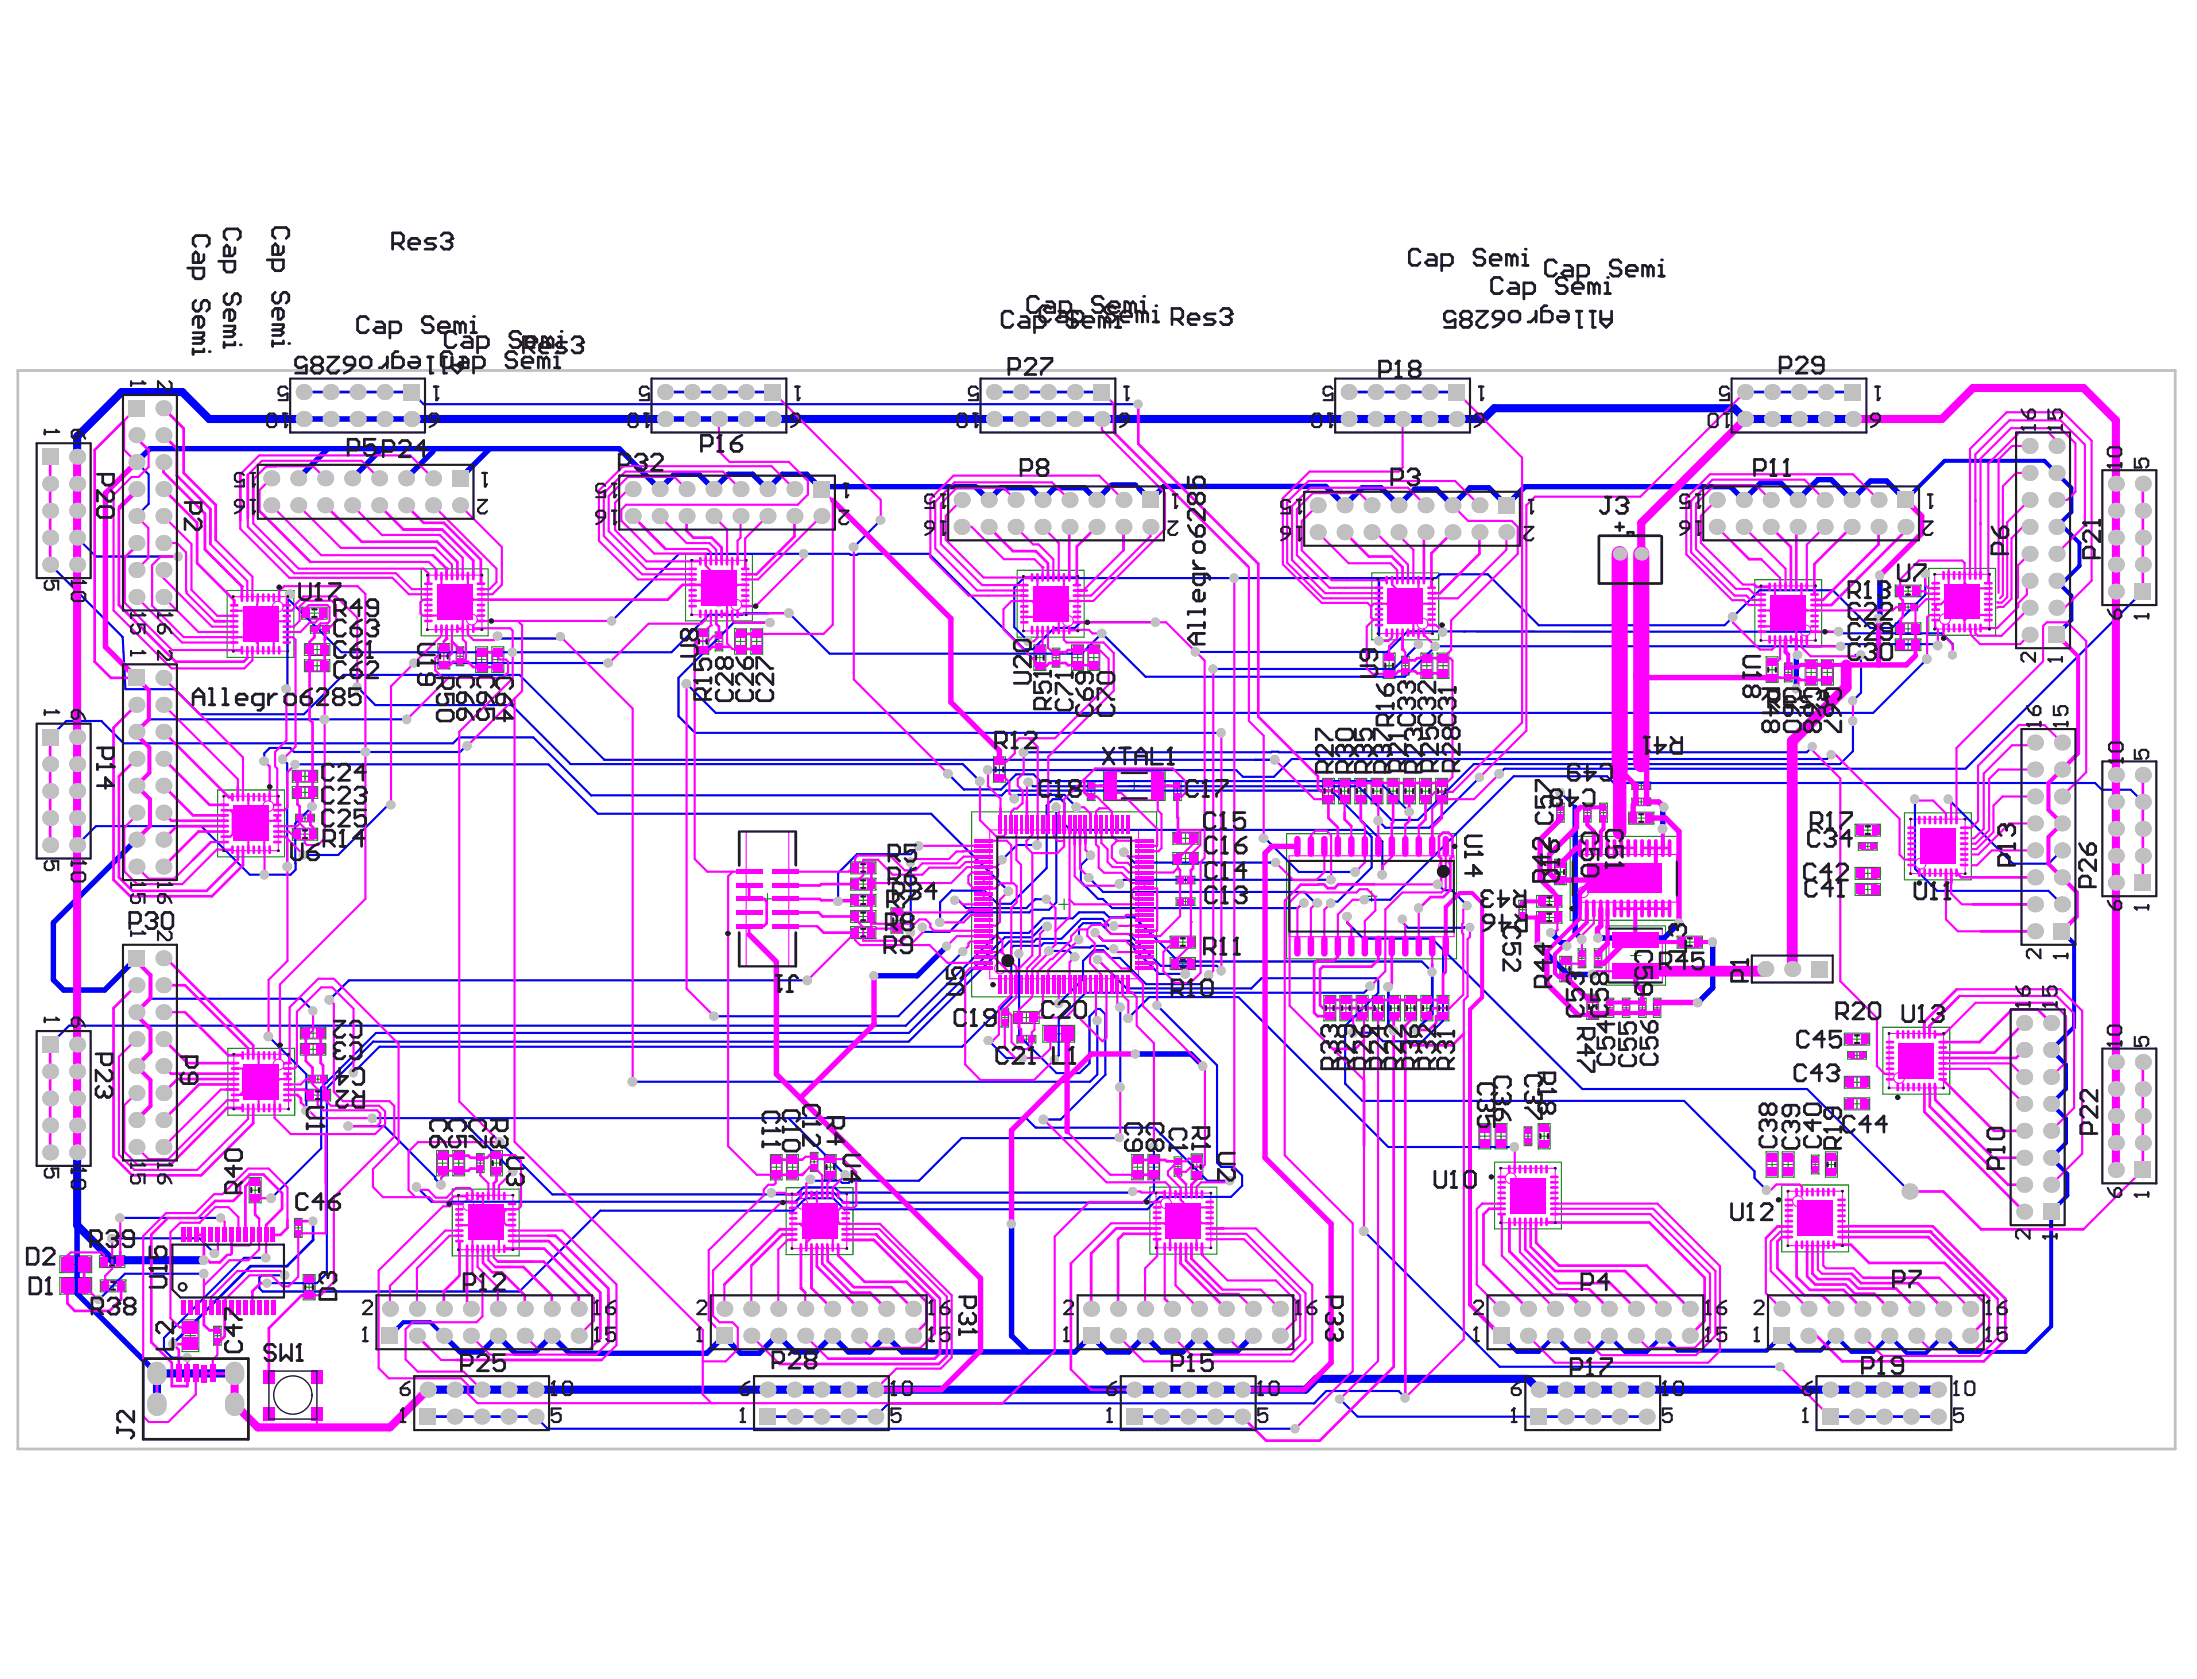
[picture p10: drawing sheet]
<svg xmlns="http://www.w3.org/2000/svg" width="271mm" height="207mm" viewBox="0 0 271 207" stroke-linecap="round" stroke-linejoin="round" font-family="sans-serif">
<path d="M2.2 45.7h266v133h-266z" fill="none" stroke="#c0c0c0" stroke-width=".33"/>
<g fill="none" stroke="#008000" stroke-width=".13">
<path d="M28 72.8h8.2v8.3h-8.2zM31.5 77h1.3M32.1 76.3v1.3M37.2 74.9h3.1v1.5h-3.1zM37.5 79.4h3.2v1.4h-3.2zM38.1 75.6h1.3M38.3 77.2h2.3v.9h-2.3zM38.8 75v1.3M39 77.6h.8M39.1 79.5v1.2M39.4 77.2v.8M51.9 70.2h8.3v8.2h-8.3z"/>
<path d="M54 79.4h1.5v3.1h-1.5zM55.4 74.3h1.3M56.1 73.6v1.4M56.3 79.8h.9v2.3h-.9zM58.7 79.8h1.4v3.1h-1.4zM60.7 79.8h1.4v3.1h-1.4zM84.5 68.3h8.3v8.3h-8.3zM85.9 77.6h1.5v3.1h-1.5zM86 79.1h1.3M86.7 78.5v1.2M88 72.5h1.3M88.2 78h.9v2.3h-.9z"/>
<path d="M88.3 79.1h.8M88.7 71.8v1.3M88.7 78.7v.8M90.6 77.6h1.5v3.1h-1.5zM90.7 79.1h1.3M91.3 78.5v1.2M92.6 77.6h1.4v3.1h-1.4zM92.7 79.1h1.2M93.3 78.5v1.2M125.4 70.3h8.3v8.3h-8.3zM127.5 79.5h1.5v3.2h-1.5zM128.9 74.5h1.3"/>
<path d="M129.6 73.8v1.3M129.8 79.9h.9v2.4h-.9zM132.2 79.5h1.4v3.2h-1.4zM134.2 79.5h1.4v3.2h-1.4zM169.2 70.7h8.2v8.2h-8.2zM172.6 74.8h1.4M173.3 74.1v1.4M216.4 71.5h8.2v8.2h-8.2zM219.9 75.6h1.3M220.5 75v1.3M233.7 72.2h3.2v1.4h-3.2zM233.7 76.8h3.2v1.4h-3.2z"/>
<path d="M233.7 78.8h3.2v1.4h-3.2zM234.1 74.4h2.4v.9h-2.4zM234.7 77.6h1.2M234.7 79.5h1.2M234.7 72.9h1.2M234.9 74.9h.8M235.3 72.3v1.2M235.3 74.5v.8M235.3 76.9v1.2M235.3 78.9v1.2M237.8 70.1h8.3v8.2h-8.3zM241.3 74.2h1.3"/>
<path d="M242 73.6v1.3M26.8 97.4h8.3v8.3h-8.3zM36 95h3.2v1.5h-3.2zM36 97h3.2v1.5h-3.2zM37 97.7h1.2M37 95.7h1.2M37.5 81.4h3.2v1.4h-3.2zM37.6 95.1v1.3M37.6 97.1v1.3M38.5 82.1h1.2M38.5 80.1h1.2M39.1 81.5v1.2"/>
<path d="M54.1 80.9h1.3M54.7 80.3v1.3M56.3 80.9h.8M56.7 80.5v.8M58.8 81.3h1.2M59.4 80.7v1.3M60.8 81.3h1.2M61.4 80.7v1.3M122.5 93.3h1.5v3.2h-1.5zM122.6 94.9h1.3M123.2 94.3v1.2M127.6 81.1h1.3"/>
<path d="M128.2 80.5v1.2M129.8 81.1h.8M130.2 80.7v.8M132.3 81.1h1.2M132.9 80.5v1.2M134.1 96.4h.9v2.3h-.9zM134.2 97.6h.8M134.3 81.1h1.2M134.6 97.2v.8M134.9 80.5v1.2M136.1 95.1h7.6v3.6h-7.6zM139.2 96.9h1.3"/>
<path d="M139.9 96.2v1.4M144.7 96.4h1v2.3h-1zM144.8 97.6h.8M145.2 97.2v.8M163.1 96h1.5v3.1h-1.5zM163.2 97.6h1.3M163.8 96.9v1.3M165.1 96h1.4v3.1h-1.4zM165.2 97.6h1.2M165.8 96.9v1.3M167.1 96h1.4v3.1h-1.4zM167.2 97.6h1.2"/>
<path d="M167.8 96.9v1.3M169.1 96h1.4v3.1h-1.4zM169.2 97.6h1.2M169.8 96.9v1.3M170.6 80.5h1.4v3.2h-1.4zM170.7 82.1h1.2M171.1 96h1.4v3.1h-1.4zM171.2 97.6h1.2M171.3 81.5v1.2M171.8 96.9v1.3M172.8 80.9h1v2.4h-1zM172.9 82.1h.8"/>
<path d="M173.1 96h1.4v3.1h-1.4zM173.2 97.6h1.2M173.3 81.7v.8M173.8 96.9v1.3M175.1 96h1.4v3.1h-1.4zM175.2 97.6h1.2M175.2 80.5h1.5v3.2h-1.5zM175.3 82.1h1.3M175.8 96.9v1.3M176 81.5v1.2M177.1 96h1.4v3.1h-1.4zM177.2 97.6h1.2"/>
<path d="M177.2 80.5h1.5v3.2h-1.5zM177.3 82.1h1.3M177.8 96.9v1.3M178 81.5v1.2M192 99.1h.9v2.3h-.9zM192.4 99.8v.8M195.3 99.1h.9v2.3h-.9zM195.7 99.8v.8M197.3 99.1h.9v2.3h-.9zM197.7 99.8v.8M201.2 96.4h2.4v1h-2.4zM201.2 98.4h2.4v1h-2.4z"/>
<path d="M202 98.9h.8M202 96.9h.8M202.4 96.5v.8M202.4 98.5v.8M217.8 81h1.5v3.2h-1.5zM217.9 82.6h1.3M218.5 82v1.2M220.1 81.8h.9v2.3h-.9zM220.1 82.9h.8M220.5 82.5v.8M222.6 81.4h1.5v3.1h-1.5zM222.7 82.9h1.3"/>
<path d="M223.4 82.3v1.3M224.6 81.4h1.5v3.1h-1.5zM224.7 82.9h1.3M225.3 82.3v1.3M30.3 101.6h1.3M31 100.9v1.3M36 102.2h3.2v1.4h-3.2zM36.4 100.4h2.4v1h-2.4zM37 102.9h1.2M37.2 100.9h.8M37.6 100.5v.8M37.6 102.3v1.2"/>
<path d="M94 110.9h1.3M94.6 110.2v1.3M104.9 106.3h3.1v1.5h-3.1zM104.9 108.3h3.1v1.5h-3.1zM104.9 110.3h3.1v1.5h-3.1zM104.9 112.3h3.1v1.5h-3.1zM104.9 114.3h3.1v1.5h-3.1zM105.8 113h1.3M105.8 115h1.3M105.8 111h1.3M105.8 109h1.3M105.8 107h1.3"/>
<path d="M106.5 106.4v1.3M106.5 108.4v1.3M106.5 110.4v1.3M106.5 112.4v1.3M106.5 114.4v1.3M109.9 112h1.4v3.1h-1.4zM110 113.5h1.2M110.6 112.9v1.3M119.8 100.1h22.8v22.8h-22.8zM130.6 111.5h1.3M131.2 110.9v1.3M144.3 115.5h3.1v1.4h-3.1z"/>
<path d="M144.3 118.1h3.1v1.5h-3.1zM144.6 102.7h3.2v1.4h-3.2zM144.6 105.2h3.2v1.4h-3.2zM145 108.1h2.4v.9h-2.4zM145 110.7h2.4v1h-2.4zM145.2 116.2h1.3M145.2 118.9h1.3M145.6 105.9h1.2M145.6 103.4h1.2M145.8 111.2h.8M145.8 108.5h.8M145.9 115.6v1.2"/>
<path d="M145.9 118.2v1.3M146.2 102.8v1.2M146.2 105.3v1.2M146.2 108.1v.8M146.2 110.8v.8M158.7 102.8h20.9v15.5h-20.9zM168.5 110.5h1.3M169.1 109.9v1.3M187.3 111h.9v2.4h-.9zM187.4 112.2h.8M187.8 111.8v.8M189.5 110.4h3.1v1.5h-3.1z"/>
<path d="M189.5 112.4h3.1v1.5h-3.1zM190.4 113.2h1.3M190.4 111.2h1.3M191.1 110.5v1.3M191.1 112.5v1.3M191.7 106h1.5v3.1h-1.5zM191.8 107.5h1.3M192 100.2h.8M192.4 118h1.4v3.1h-1.4zM192.4 106.9v1.3M192.5 119.5h1.2M193.1 118.9v1.2"/>
<path d="M193.6 103.2h13.5v10.3h-13.5zM194.6 117h.9v2.4h-.9zM194.7 118.2h.8M195.1 117.8v.8M195.3 100.2h.8M196.6 117h.9v2.4h-.9zM196.7 118.2h.8M197.1 117.8v.8M197.3 100.2h.8M198.1 114.2h7.3v7.3h-7.3zM199.7 108.3h1.3M200.4 107.7v1.3"/>
<path d="M200.8 100.2h3.2v1.4h-3.2zM201.1 117.9h1.3M201.7 117.2v1.3M201.8 100.9h1.2M202.4 100.3v1.2M206.8 115.5h3.1v1.4h-3.1zM207.8 116.2h1.2M208.4 115.6v1.2M228.8 101.7h3.1v1.4h-3.1zM228.8 107h3.1v1.4h-3.1zM228.8 109h3.1v1.4h-3.1zM229.2 103.9h2.3v1h-2.3z"/>
<path d="M229.7 107.7h1.3M229.7 109.7h1.3M229.7 102.4h1.3M229.9 104.4h.8M230.3 101.8v1.2M230.3 104v.8M230.3 107.1v1.2M230.3 109.1v1.2M234.9 100.3h8.2v8.2h-8.2zM238.3 104.4h1.3M239 103.7v1.4M28.1 129.3h8.2v8.2h-8.2z"/>
<path d="M31.6 133.4h1.3M32.2 132.8v1.3M37 126.7h3.2v1.4h-3.2zM37 128.7h3.2v1.4h-3.2zM37.6 134.3h3.2v1.5h-3.2zM38 129.4h1.2M38 127.4h1.2M38 132.6h2.4v1h-2.4zM38.6 135.1h1.2M38.6 126.8v1.2M38.6 128.8v1.2M38.8 133.1h.8"/>
<path d="M39.2 132.7v.8M39.2 134.4v1.3M123.4 124.3h1v2.4h-1zM123.5 125.5h.8M123.9 125.1v.8M125 124.8h3.1v1.4h-3.1zM125.4 127.7h2.3v.9h-2.3zM125.9 125.5h1.3M126.2 128.2h.8M126.6 124.9v1.2M126.6 127.8v.8M128.6 126.5h3.9v2h-3.9z"/>
<path d="M129.9 127.5h1.3M130.6 126.8v1.4M163.3 122.8h1.4v3.1h-1.4zM163.4 124.3h1.2M164 123.7v1.3M165.3 122.8h1.4v3.1h-1.4zM165.4 124.3h1.2M166 123.7v1.3M167.2 122.8h1.5v3.1h-1.5zM167.3 124.3h1.3M168 123.7v1.3M169.2 122.8h1.5v3.1h-1.5z"/>
<path d="M169.3 124.3h1.3M170 123.7v1.3M171.2 122.8h1.5v3.1h-1.5zM171.3 124.3h1.3M172 123.7v1.3M173.2 122.8h1.5v3.1h-1.5zM173.3 124.3h1.3M174 123.7v1.3M175.2 122.8h1.5v3.1h-1.5zM175.3 124.3h1.3M176 123.7v1.3M177.2 122.8h1.5v3.1h-1.5z"/>
<path d="M177.3 124.3h1.3M178 123.7v1.3M182.4 138.6h1.4v3.1h-1.4zM183.1 139.5v1.3M184.4 138.6h1.4v3.1h-1.4zM185.1 139.5v1.3M188 139h.9v2.3h-.9zM188.4 139.7v.8M189.7 138.6h1.5v3.1h-1.5zM190.4 139.5v1.3M195.7 122.6h1.4v3.1h-1.4zM195.8 124.2h1.2"/>
<path d="M196.4 123.5v1.3M198.1 123.1h.9v2.4h-.9zM198.1 124.3h.8M198.5 123.9v.8M200.1 123.1h.9v2.4h-.9zM200.1 124.3h.8M200.5 123.9v.8M202.1 123.1h.9v2.4h-.9zM202.1 124.3h.8M202.5 123.9v.8M203.9 123.1h.9v2.4h-.9zM204 124.3h.8"/>
<path d="M204.4 123.9v.8M227.4 127.4h3.2v1.5h-3.2zM227.4 132.8h3.2v1.4h-3.2zM227.4 135.4h3.2v1.5h-3.2zM227.8 129.7h2.4v.9h-2.4zM228.4 136.1h1.2M228.4 133.5h1.2M228.4 128.2h1.2M228.6 130.2h.8M229 127.5v1.3M229 129.8v.8M229 132.9v1.2"/>
<path d="M229 135.5v1.3M232.2 126.7h8.2v8.2h-8.2zM235.7 130.8h1.3M236.3 130.2v1.3M7.4 154.9h3.9v2.1h-3.9zM7.4 157.6h3.9v2h-3.9zM8.7 158.6h1.3M8.7 155.9h1.3M9.3 155.3v1.3M9.3 157.9v1.4M12.3 154.9h3.1v1.4h-3.1zM12.4 157.9h3.1v1.4h-3.1z"/>
<path d="M13.2 155.6h1.3M13.3 158.6h1.3M13.8 155v1.2M14 158v1.2M30.7 145.2h1.5v3.1h-1.5zM30.8 146.8h1.3M31.5 146.2v1.2M36.3 150.3h.9v2.3h-.9zM36.4 151.4h.8M36.8 151v.8M37.4 157.2h1.4v3.1h-1.4zM37.5 158.8h1.2"/>
<path d="M38.1 158.1v1.3M53.8 141.9h1.5v3.1h-1.5zM53.9 143.5h1.3M54.6 142.8v1.3M55.8 146.7h8.2v8.2h-8.2zM55.8 141.9h1.5v3.1h-1.5zM55.9 143.5h1.3M56.6 142.8v1.3M58.8 142.3h.9v2.3h-.9zM58.8 143.5h.8M59.2 143.1v.8M59.2 150.8h1.4"/>
<path d="M59.9 150.1v1.3M60.5 141.9h1.5v3.1h-1.5zM60.6 143.5h1.3M61.2 142.8v1.3M95 142.4h1.4v3.1h-1.4zM95.1 144h1.2M95.7 143.3v1.3M96.9 146.5h8.3v8.2h-8.3zM97 142.4h1.4v3.1h-1.4zM97.1 144h1.2M97.7 143.3v1.3M99.9 142.1h1v2.4h-1z"/>
<path d="M100 143.3h.8M100.4 150.6h1.3M100.4 142.9v.8M101.1 149.9v1.4M101.7 142.4h1.4v3.1h-1.4zM101.8 144h1.2M102.4 143.3v1.3M139.6 142.4h1.4v3.1h-1.4zM139.7 144h1.2M140.3 143.3v1.3M141.6 142.4h1.4v3.1h-1.4zM141.7 144h1.2"/>
<path d="M141.8 146.4h8.3v8.3h-8.3zM142.3 143.3v1.3M144.8 142.7h.9v2.4h-.9zM144.9 143.9h.8M145.3 143.5v.8M145.3 150.5h1.3M145.9 149.9v1.3M146.9 142.3h1.4v3.2h-1.4zM147 143.9h1.2M147.6 143.3v1.2M182.5 140.1h1.2M184.3 143.3h8.3v8.3h-8.3z"/>
<path d="M184.5 140.1h1.2M187.8 147.5h1.3M188 140.1h.8M188.4 146.8v1.3M189.8 140.1h1.3M217.8 142.1h1.5v3.1h-1.5zM217.9 143.6h1.3M218.5 143v1.3M219.7 146.2h8.3v8.2h-8.3zM219.8 142.1h1.5v3.1h-1.5zM219.9 143.6h1.3M220.5 143v1.3"/>
<path d="M223.2 150.3h1.3M223.4 142.5h.9v2.3h-.9zM223.4 143.6h.8M223.8 143.2v.8M223.8 149.6v1.3M225.1 142.1h1.5v3.1h-1.5zM225.2 143.6h1.3M225.8 143v1.3M22.4 162.8h2.1v3.9h-2.1zM22.8 164.7h1.3M23.5 164.1v1.3M26.3 163.6h1v2.3h-1z"/>
<path d="M26.4 164.7h.8M26.8 164.3v.8"/>
</g>
<g fill="none" stroke="#f0f" stroke-width=".13">
<path d="M28.8 73.6h6.7v6.7h-6.7zM37.7 75h2.2v1.3h-2.2zM38 79.5h2.2v1.2h-2.2zM38.7 77.2h1.5v.8h-1.5zM52.7 70.9h6.7v6.8h-6.7zM54.1 79.8h1.3v2.2h-1.3zM85.3 69.1h6.7v6.7h-6.7zM86 78h1.3v2.2h-1.3zM88.3 78.4h.8v1.4h-.8zM90.7 78h1.3v2.2h-1.3zM92.7 78h1.2v2.2h-1.2zM126.2 71.1h6.7v6.7h-6.7z"/>
<path d="M132.3 80h1.2v2.2h-1.2zM134.3 80h1.2v2.2h-1.2zM169.9 71.4h6.8v6.7h-6.8zM217.2 72.3h6.7v6.7h-6.7zM234.2 76.9h2.3v1.2h-2.3zM234.2 78.9h2.3v1.2h-2.3zM234.2 72.3h2.2v1.2h-2.2zM234.6 74.5h1.4v.8h-1.4zM238.6 70.8h6.7v6.8h-6.7zM27.6 98.2h6.7v6.7h-6.7zM36.5 95.1h2.2v1.3h-2.2zM36.5 97.1h2.2v1.3h-2.2z"/>
<path d="M38 81.5h2.2v1.2h-2.2zM56.3 80.2h.8v1.5h-.8zM58.8 80.2h1.2v2.3h-1.2zM60.8 80.2h1.2v2.3h-1.2zM122.6 93.8h1.3v2.2h-1.3zM127.6 80h1.3v2.2h-1.3zM129.8 80.4h.8v1.4h-.8zM134.2 96.8h.8v1.5h-.8zM136.5 95.2h6.7v3.4h-6.7zM144.8 96.8h.8v1.5h-.8zM163.2 96.5h1.3v2.2h-1.3zM165.2 96.5h1.2v2.2h-1.2z"/>
<path d="M167.2 96.5h1.2v2.2h-1.2zM169.2 96.5h1.2v2.2h-1.2zM170.7 81h1.2v2.2h-1.2zM171.2 96.5h1.2v2.2h-1.2zM172.9 81.4h.8v1.4h-.8zM173.2 96.5h1.2v2.2h-1.2zM175.2 96.5h1.2v2.2h-1.2zM175.3 81h1.3v2.2h-1.3zM177.2 96.5h1.2v2.2h-1.2zM177.3 81h1.3v2.2h-1.3zM192 99.5h.8v1.5h-.8zM195.3 99.5h.8v1.5h-.8z"/>
<path d="M197.3 99.5h.8v1.5h-.8zM201.7 96.5h1.4v.8h-1.4zM201.7 98.5h1.4v.8h-1.4zM217.9 81.5h1.3v2.2h-1.3zM220.1 82.2h.8v1.5h-.8zM222.7 81.8h1.3v2.3h-1.3zM224.7 81.8h1.3v2.3h-1.3zM36.5 102.3h2.2v1.2h-2.2zM36.9 100.5h1.4v.8h-1.4zM92 102.6h5.3v16.6h-5.3zM105.4 106.4h2.2v1.3h-2.2zM105.4 108.4h2.2v1.3h-2.2z"/>
<path d="M105.4 110.4h2.2v1.3h-2.2zM105.4 112.4h2.2v1.3h-2.2zM105.4 114.4h2.2v1.3h-2.2zM110 112.4h1.2v2.2h-1.2zM122.1 102.4h18.3v18.3h-18.3zM144.8 115.6h2.2v1.2h-2.2zM144.8 118.2h2.2v1.3h-2.2zM145.1 102.8h2.2v1.2h-2.2zM145.1 105.3h2.2v1.2h-2.2zM145.5 108.1h1.4v.8h-1.4zM145.5 110.8h1.4v.8h-1.4zM159 105.6h20.3v9.9h-20.3z"/>
<path d="M187.4 111.5h.8v1.4h-.8zM190 110.5h2.2v1.3h-2.2zM190 112.5h2.2v1.3h-2.2zM191.8 106.4h1.3v2.2h-1.3zM192.5 118.4h1.2v2.2h-1.2zM194 105.4h12.8v5.9h-12.8zM194.7 117.5h.8v1.4h-.8zM196.7 117.5h.8v1.4h-.8zM198.4 114.5v6.7h6.6v-6.7M201.3 100.3h2.2v1.2h-2.2zM207.3 115.6h2.2v1.2h-2.2zM229.2 107.1h2.3v1.2h-2.3z"/>
<path d="M229.2 109.1h2.3v1.2h-2.3zM229.2 101.8h2.2v1.2h-2.2zM229.6 104h1.5v.8h-1.5zM235.6 101h6.7v6.7h-6.7zM28.8 130h6.8v6.8h-6.8zM37.5 126.8h2.3v1.2h-2.3zM37.5 128.8h2.3v1.2h-2.3zM38.1 134.4h2.2v1.3h-2.2zM38.5 132.7h1.4v.8h-1.4zM123.5 124.8h.8v1.4h-.8zM125.4 124.9h2.3v1.2h-2.3zM125.8 127.8h1.5v.8h-1.5z"/>
<path d="M129.1 126.6h2.9v1.8h-2.9zM163.4 123.2h1.2v2.2h-1.2zM165.4 123.2h1.2v2.2h-1.2zM167.3 123.2h1.3v2.2h-1.3zM169.3 123.2h1.3v2.2h-1.3zM171.3 123.2h1.3v2.2h-1.3zM173.3 123.2h1.3v2.2h-1.3zM175.3 123.2h1.3v2.2h-1.3zM177.3 123.2h1.3v2.2h-1.3zM182.5 139h1.2v2.3h-1.2zM184.5 139h1.2v2.3h-1.2zM188 139.4h.8v1.5h-.8z"/>
<path d="M189.8 139h1.3v2.2h-1.3zM195.8 123.1h1.2v2.2h-1.2zM198.1 123.6h.8v1.4h-.8zM200.1 123.6h.8v1.4h-.8zM202.1 123.6h.8v1.4h-.8zM204 123.6h.8v1.4h-.8zM227.9 135.5h2.2v1.3h-2.2zM227.9 132.9h2.2v1.2h-2.2zM227.9 127.5h2.2v1.3h-2.2zM228.3 129.8h1.4v.8h-1.4zM233 127.5h6.7v6.7h-6.7zM7.9 155h2.9v1.9h-2.9z"/>
<path d="M7.9 157.7h2.9v1.8h-2.9zM12.7 155h2.2v1.2h-2.2zM12.8 158h2.3v1.2h-2.3zM30.8 145.7h1.3v2.2h-1.3zM36.4 150.7h.8v1.5h-.8zM37.5 157.7h1.2v2.2h-1.2zM53.9 142.3h1.3v2.3h-1.3zM55.9 142.3h1.3v2.3h-1.3zM56.5 147.4h6.8v6.7h-6.8zM58.8 142.7h.8v1.5h-.8zM60.6 142.4h1.3v2.2h-1.3zM95.1 142.8h1.2v2.3h-1.2z"/>
<path d="M97.1 142.8h1.2v2.3h-1.2zM97.7 147.3h6.7v6.7h-6.7zM100 142.6h.8v1.4h-.8zM101.8 142.9h1.2v2.2h-1.2zM139.7 142.8h1.2v2.3h-1.2zM141.7 142.8h1.2v2.3h-1.2zM142.6 147.2h6.7v6.7h-6.7zM144.9 143.2h.8v1.4h-.8zM147 142.8h1.2v2.2h-1.2zM185.1 144.1h6.7v6.7h-6.7zM217.9 142.5h1.3v2.3h-1.3zM219.9 142.5h1.3v2.3h-1.3z"/>
<path d="M220.5 146.9h6.7v6.7h-6.7zM223.4 142.9h.8v1.5h-.8zM225.2 142.5h1.3v2.2h-1.3zM22.5 163.3h1.9v2.9h-1.9zM26.4 164h.8v1.5h-.8z"/>
<circle cx="34.3" cy="74.8" r=".67"/>
<circle cx="58.2" cy="76.4" r=".67"/>
<circle cx="90.8" cy="74.6" r=".67"/>
<circle cx="131.7" cy="76.6" r=".67"/>
<circle cx="175.4" cy="76.9" r=".67"/>
<circle cx="222.7" cy="77.8" r=".67"/>
<circle cx="239.8" cy="76.4" r=".67"/>
<circle cx="33.1" cy="99.4" r=".67"/>
<circle cx="123.3" cy="119.5" r=".67"/>
<circle cx="178.1" cy="106.8" r=".67"/>
<circle cx="195.2" cy="110" r=".67"/>
<circle cx="236.9" cy="106.5" r=".67"/>
<circle cx="34.4" cy="131.3" r=".67"/>
<circle cx="234.2" cy="133" r=".67"/>
<circle cx="57.8" cy="148.6" r=".67"/>
<circle cx="98.9" cy="148.5" r=".67"/>
<circle cx="143.8" cy="148.4" r=".67"/>
<circle cx="186.3" cy="145.3" r=".67"/>
<circle cx="221.7" cy="148.1" r=".67"/>
</g>
<g fill="none" stroke="#00f" stroke-width=".27">
<path d="M16.8 57l1.5 1.5v3.7l-1.5 1.5M50.7 48.4l1.5 1.5h88.2M60.4 55.3h.2M137 59.8l-.3 .4M140 59.8l.4 .4M6.2 69.6l8.9 9 .4 6.4h6.1l3 3.1h12.9l4.8-4.9h21.8l10.4 10.5h82.7M9.5 66.3l2.3 2.3h10.2M61.4 78.4l.3 .3h7.2l.2-.2M75.5 76.6l8.2-8.3h21l.2 .1h.8l.2-.1h8.7l11.7 11.8h1.1l2.6-2.6h2.6l.7-.7h9.2M95 76.8h-4.5l-6.8 6.8v4.7l2 2.1h64.9M108.6 64.1l-3.3 3.4M170.1 71.4v7.6"/>
<path d="M174.9 79.4l-3 3.1h-22.3M199.7 67.6v.7M202.4 68.3v1.7M231.8 76.1l-.1 .2M237.4 70.7v2.7l-4.1 4.1h-2.6l-4.7-4.7h-9l-4.3 4.3h-22.9l-6.3-6.3h-5.9l-.5 .5h-50.9l-1.1 1.2v4.9l1.7 1.7M239 79.6l-.2-.2h-11.5l-.3 .3h-50l-3.8 3.8h-31.9l-5.4-5.4-2.5 2.5h-31.1l-5-5h-5.5l-.2 .2h-4.2l-4.6 4.6h-40.7l-6.6-6.6v11M253.6 71.6h1M253.6 65h.8M264.3 73l-21.9 21.8h-56.9l-.6 .6M6.2 90.9l2-2h4.3l2.8 2.8h40.6l.7-.7h9.2l7.1 7.1h50.6l.6-.6h40.1l6.3 6.3v4.1M32.6 93.9h.1M34.9 93.6l.5 .6v12.7"/>
<path d="M36.4 94.3h31.2l6.1 6.1h41.1l9.6 9.5M38.5 99.5l-2.1 2.1v5.7l-.5 .6h-5.1l-6-6h-13l-2.3 2.3M44.1 84.7l2.2 2.3h16.8l7.3 7.2h48.3l2.2 2.2M48.2 99.3h-.3l-6.2 6.2h-4.3M50.2 88.7h-31.8l-1.6 1.6M51.1 81.8h23.9M57.6 92h-.1l-.8 .7h-20.4l-.5-.5h-2.5l-.7 .7v1M116.9 95.4l2 2h4.5l1.9-1.9h2.2l.8 .8h41.7l3.8 3.8M125.1 98.5l.5-.5h5.7l1.5 1.6M130.3 99.6v11.7l-.9 .9h-2.2l-.3 .3h-7.4l-2.4 2.4h-3.2l-.1-.1v-.4M147.5 80.4h23.6l2.5-2.5h53.1l.2 .2h12.6l1.3 1.3v1.4M182.5 95.9l-6.2 6.2h-5.5l-.8-.9"/>
<path d="M192.4 97.7l1.9 1.9M205.2 99.6l-.1 .1M221.7 80.8l-.2 .1M223.5 92.1l-.7 .7h-65.1l-.1-.1-.8 .1h-30.6M225.8 93.1l-.5 .5h-66l-2.2 2.2h-3.8l-.9-.8h-30.5M228.5 88.9v3.7l-1.6 1.6h-45.2l-6.8 6.9h-3.3l-4.1-4.1h-40.1l-.6-.5M229.5 80.8h-.7l.7 .6v4l-1 1M236.2 98.6v8.5l2.7 2.8h13.7l1.7 1.6M237.7 81.3l-6.7 6.6h-142.7l-3.6-3.6M240.3 98.6l7.9 7.9h4.4l1.7-1.6M264.3 98.9l-1.5-1.5h-3.6l-.8-.8h-59.4l-.8-.9h-11.5l-15.3 15.3h-3.1M112.3 106.3v8.7"/>
<path d="M113.3 104.3l-1 1.1h-6.6l-2.3 2.3v3.5M118.8 117.4l-8 7.9h-22.7M125.7 117.6v10.1l4.6 4.7h2.8l1.3-1.2v-5.8l.9-1h.4l.6 .7v7.5l-5.5 5.5h-2.1M127.9 104.2h-2.5l-1.8 1.8M129.1 110.9h-1.4l-1.1 1.1h-7.4l-1-1h-.4M129.2 114.3h-.6l-1.3 1.3h-3.4l-11.8 11.8h-65.7l-6.8 6.7v7.5l-6.1 6.2M129.4 117.3h2.4l.9 .9M133.1 115.9v-1.5l.5-.5h2.1l1.3 1.3h2.2l3.9 3.9h7l.5 .6M134.3 108.2l1.7 1.8h24.9l1.3 1.4h.3M134.5 105.5l-1.2 1.2v2l2.1 2.2h.6l1.1 1.1h22.9l.7-.6h.1M135.1 115l1 1h3.2l.6 .6v.4l3 3.1h3.3M135.4 118.4l3.5 3.5h15.4l1.3-1.3h14.1l.3 .3v1.5l-4.1 4.1v7.2l2.1 2.1h39.7l8.7 8.7v.8l1.5 1.5"/>
<path d="M137.4 117h-.8l-.4-.3h-1.5l-.2 .2h-2.3l-.6-.6h-2.9l-.3 .4h-3.4l-.3 .2v6.1l-6 6.1h-71.9l-3.2 3.2M137.4 114.2l-.7-.1-.7-.8h-2.7l-2.4 2.5h-3.1l-.3 .3h-3.1l-12.3 12.4h-66.1l-5.7 5.7v22.8l-1.2 1.3h-6.1M138.6 105.1l1.3 1.3h16.8l.3 .3M155.8 103.4h.2l4.2 4.1h6.9M164.2 111.4l.1-.2h.7l4.1-4.2v-3.8l-.8-.8h-36.3l-.7-.8v-2.6l-.5-.4h-1l-.7 .8v7.7l-4.4 4.4h-1.7l-1.6-1.7h-4l-1.5 1.5v2.5M164.2 108.5h-25.6l-.5 .5M166.1 113v.8l2 2h8.5l1.4 1.3M167.1 107.5h.1M173 113.4v.4l.6 .6h7.7M175.3 111.7l-.3 .3M176.6 119.9l-1.3-1.3h-30l-5.4-5.5h-3.1l-.6-.6h-3.1l-.8 .8h-3.7l-1.7 1.8h-3.8l-11.4 11.4h-103.2l-2.3 2.3M177.3 109.1l.8 .7h1l1.8 1.9"/>
<path d="M178 117.1v8.8l-2.6 2.5h-4.9l-1.1-1h-2.5M178 117.1l17.1 17.2h27.8l12.6 12.7M193.3 116.3v.4M33.1 127.8l4.7 4.7v4.5M38.6 124.7l-1.5-1.5h-18.6l-1.7 1.6M43 138.9h4.4l6.3 6.3v.2l.7 .7M46.3 138.2l-.4-.3h80.6l1.2 1.2h14.6l6.6 6.5h2.8M56.7 137.9l6.6 6.6M97.3 138l7 6.9M99.6 120.9h-56.6l-2.4 2.4M121.9 128.3h.6l-.3 .3 1.9 1.9h2M135.3 125.9v6.6l-.9 .9h-56.4"/>
<path d="M138.1 124.2v9.9M139.1 125.6l2.6-2.6h11l18.5 18.5h15.6M142.7 124l7.4 7.4v12l.5 .5h1.5l1.1 1.1v1.3l-1.4 1.3h-8.8l-1.5 1.5h-37.4M149.1 120.2l-1.1 1.2h-6.7l-3.2-3.2h-1.1l-1-1h-1.1l-1.3 1.3v2.3l-3 3M169 121.6l-.8 .8h-34.3l-3.3 3.4v4.4l-.5 .5M13.8 152.7h10.8l1.8 1.8M14.8 150.2h12.4M25.1 157.1h-9.7l-3.2 3.2M32.8 155.1h-2.7l-9.9 9.9v1.5l1 .9h1.9M61.7 140.9l6.4 6.4h30.1l.9-.8h3.8l.7 .6h36.1M104.1 149.1h.1M104.1 149.1l-1.3-1.3h-3.4l-1.6 1.5h-23.8l-9.9 10h-31.7l-.4-.4v-1.3l.3-.3h2.8"/>
<path d="M137.6 140.4h-19l-5.3 5.2h-8.3l-.3 .3h-.8l-.3-.3h-3.6M139.7 147l.1 .1M142.3 141.4v5.6l-1.4 1.3h-36.8l-1.2-1.2h-3.7l-1.1 1.1h-44.9l-1.8-1.8M168.2 151.8l16.7 16.8h34.6M66 174.7l1.5 1.5h92.2M89.3 164.7v.2M95.8 164.7h.2M165.3 172.6l2.1 2.1h22.4M173.3 172.4l-.8-.8h-8.9l-1.5 1.5h-52.5l-1.6 1.6"/>
</g>
<g fill="none" stroke="#00f" stroke-width=".67">
<path d="M16.8 57l1.7-1.7h57.9l4.9 5 1.9-1.8h3l1.8 1.8 1.8-1.8h3l1.8 1.8 1.9-1.8h3l1.5 1.5h19.3l1.6 1.7 1.5-1.5h3.7l1.5 1.5 1.5-1.5h3.6l1.5 1.5 1.5-1.5M37.4 51.7h13.3M40.4 55.3l-3.6 3.7M47.1 55.3l-3.7 3.7M53.4 55.7l-3.3 3.3M60.4 55.3l-3.7 3.7M82 51.7h13.3M122.6 51.7h13.3M137 59.8h3M140.4 60.2l1.5 1.5 1.6-1.7h20l2.3 2.3 2.2-2.1h2.3l2.2 2.1 2-2h2.6l2 2 2.2-2.1h2.3l2.2 2.1 2.3-2.3h25.3l1.6 1.7 2.2-2.2h2.3l2.2 2.2 2.5-2.5h1.6l2.5 2.5 2.4-2.4h2l2.3 2.4M231.8 71v5.1M194.3 99.6v15.4l.8 .9"/>
<path d="M205.1 99.7v2.5M221.5 80.9v4M16.8 103.6l-10.2 10.2v7l1.2 1.3h5.1l3.9-3.9M116.8 116.7l-3.7 3.6h-5.3M189.9 116.7l3.4 3.5h3.1M191.3 115h.4l-.2 .3 1 1h.8M207.1 113.9l-1.9 1.8h-7.8l-.3-.3v.1h-.2l.2 .2M211.2 116.2v5.6l-1.8 1.9M140 130h6.9l1.5 1.5M9.5 151.1v8.5l9.9 9.8M124.7 150.9v13.8l2 2M54.7 164.7l2 2h2.7l2-2 2.2 2.2h2.3l2.1-2.2 2.2 2.2h17l2.1-2.2"/>
<path d="M95.8 164.7l-2.1 2.2h-2.4l-2-2M96 164.7l2 2h2.6l2-2 2 2h2.7l2-2 2 2h21.3l2-2 2 2h2.6l2-2 2 2h2.7l2-2 2 2h2.6l2-2"/>
</g>
<g fill="none" stroke="#00f" stroke-width=".33">
<path d="M37.4 48.4h13.3M82 48.4h13.3M122.6 48.4h13.3M166.3 48.4h13.3M215.2 48.4h13.3M176.6 119.9v5.1l-2 2M171.2 121.7v4.7l.7 .7M38.6 150.6v2.3l-3.2 3.3h-4.5l-9.2 9.1M52.7 174.7h13.3M94.6 174.7h13.4M139.9 174.7h13.3M189.8 174.7h13.3"/>
<path d="M225.7 174.7h13.3"/>
</g>
<path d="M37.4 51.7h-11.6l-3.3-3.3h-7.5l-5.5 5.4v2.5M50.7 51.7h31.3M95.3 51.7h27.3M135.9 51.7h47l1.4-1.4h29.6l1.3 1.4h13.3M9.5 142.1v9l4.3 4.3h11.3M28.9 169.4h-9.5v3.8M52.7 171.4h108.3l1.3-1.3h26.1l1.4 1.3h49.2" fill="none" stroke="#00f" stroke-width="1"/>
<path d="M235 61.7l4.8-4.9h12.3l3.3 3.4v3l-1.8 1.8M253.6 71.6l1.8 1.9v3l-1.8 1.8M254.4 65l2 2v2.8l-1.8 1.8M254.3 114.9l1.5 1.5v10.3l-2.9 2.8 1.9 1.8v3l-1.9 1.8 1.9 1.9v3l-1.9 1.8 2 2v2.7l-2 1.9v14.2l-3.1 3.1h-8.2l-2-2-2.1 2.2h-2.3l-2.2-2.2-2 2h-2.7l-2-2-1.8 1.9h-3l-1.8-1.9-1.8 1.9h-11l-1.8-1.9-2 2h-2.7l-2-2-2 2h-2.6l-2-2-2 2h-2.7l-2-2M48.1 164.7l1.7-1.6h3.3l1.6 1.6" fill="none" stroke="#00f" stroke-width=".5"/>
<g fill="#c0c0c0">
<circle cx="218.9" cy="74" r=".58"/>
<circle cx="220.5" cy="74" r=".57"/>
<circle cx="222.1" cy="74" r=".58"/>
<circle cx="218.9" cy="75.6" r=".59"/>
<circle cx="220.5" cy="75.6" r=".58"/>
<circle cx="222.1" cy="75.6" r=".59"/>
<circle cx="97.3" cy="75.6" r=".6"/>
<circle cx="95" cy="76.8" r=".59"/>
<circle cx="107.8" cy="120.3" r=".57"/>
<circle cx="116.7" cy="116.7" r=".57"/>
<circle cx="118.7" cy="117.4" r=".57"/>
<circle cx="168.2" cy="151.8" r=".6"/>
<circle cx="32.6" cy="107.9" r=".58"/>
<circle cx="25.1" cy="155.4" r=".6"/>
<circle cx="231.6" cy="76.3" r=".6"/>
<circle cx="231.8" cy="71" r=".58"/>
<circle cx="222.1" cy="77.2" r=".58"/>
<circle cx="220.5" cy="77.2" r=".57"/>
<circle cx="218.9" cy="77.2" r=".58"/>
<circle cx="238.9" cy="79.6" r=".6"/>
<circle cx="221.5" cy="84.9" r=".58"/>
<circle cx="221.7" cy="80.8" r=".59"/>
<circle cx="229.5" cy="80.8" r=".57"/>
<circle cx="223.5" cy="92.1" r=".57"/>
<circle cx="193.2" cy="116.7" r=".57"/>
<circle cx="191.2" cy="115" r=".57"/>
<circle cx="189.8" cy="116.7" r=".58"/>
<circle cx="211.2" cy="116.2" r=".58"/>
<circle cx="209.4" cy="123.7" r=".59"/>
<circle cx="195" cy="115.9" r=".6"/>
<circle cx="197.1" cy="115.7" r=".59"/>
<circle cx="196.4" cy="120.2" r=".6"/>
<circle cx="192.4" cy="97.7" r=".59"/>
<circle cx="205" cy="102.2" r=".6"/>
<circle cx="205.2" cy="99.6" r=".58"/>
<circle cx="228.5" cy="88.9" r=".58"/>
<circle cx="228.5" cy="86.4" r=".57"/>
<circle cx="45.1" cy="92.7" r=".59"/>
<circle cx="37.8" cy="137" r=".59"/>
<circle cx="33.1" cy="127.8" r=".6"/>
<circle cx="35.8" cy="73.3" r=".6"/>
<circle cx="63.2" cy="80.4" r=".57"/>
<circle cx="51.1" cy="81.8" r=".59"/>
<circle cx="75" cy="81.8" r=".59"/>
<circle cx="99.1" cy="68.3" r=".58"/>
<circle cx="152.2" cy="71.3" r=".58"/>
<circle cx="128" cy="72.9" r=".58"/>
<circle cx="129.5" cy="72.9" r=".59"/>
<circle cx="131.1" cy="72.9" r=".58"/>
<circle cx="128" cy="76" r=".58"/>
<circle cx="128" cy="74.5" r=".57"/>
<circle cx="129.5" cy="76" r=".59"/>
<circle cx="131.1" cy="74.5" r=".57"/>
<circle cx="131.1" cy="76" r=".58"/>
<circle cx="129.5" cy="74.4" r=".59"/>
<circle cx="145.9" cy="149" r=".58"/>
<circle cx="146" cy="148.9" r=".57"/>
<circle cx="123.6" cy="106" r=".59"/>
<circle cx="127.9" cy="104.2" r=".6"/>
<circle cx="177.9" cy="78" r=".58"/>
<circle cx="207" cy="113.9" r=".6"/>
<circle cx="138" cy="140.3" r=".57"/>
<circle cx="138.1" cy="134.1" r=".6"/>
<circle cx="54.5" cy="72.7" r=".58"/>
<circle cx="56" cy="72.7" r=".59"/>
<circle cx="57.6" cy="72.7" r=".58"/>
<circle cx="54.5" cy="74.3" r=".59"/>
<circle cx="56" cy="74.3" r=".6"/>
<circle cx="57.6" cy="74.3" r=".59"/>
<circle cx="54.5" cy="75.9" r=".58"/>
<circle cx="56" cy="75.9" r=".59"/>
<circle cx="57.6" cy="75.9" r=".58"/>
<circle cx="30.5" cy="78.5" r=".58"/>
<circle cx="30.5" cy="77" r=".59"/>
<circle cx="30.5" cy="75.4" r=".58"/>
<circle cx="32.1" cy="78.5" r=".59"/>
<circle cx="32.1" cy="77" r=".6"/>
<circle cx="32.1" cy="75.4" r=".59"/>
<circle cx="33.7" cy="78.5" r=".58"/>
<circle cx="33.7" cy="77" r=".59"/>
<circle cx="33.7" cy="75.4" r=".58"/>
<circle cx="190" cy="149" r=".58"/>
<circle cx="188.4" cy="149" r=".59"/>
<circle cx="186.8" cy="149" r=".58"/>
<circle cx="190" cy="147.5" r=".59"/>
<circle cx="188.4" cy="147.5" r=".6"/>
<circle cx="186.8" cy="147.5" r=".59"/>
<circle cx="190" cy="145.9" r=".58"/>
<circle cx="188.4" cy="145.9" r=".59"/>
<circle cx="186.8" cy="145.9" r=".58"/>
<circle cx="240.5" cy="102.8" r=".58"/>
<circle cx="240.5" cy="104.4" r=".57"/>
<circle cx="240.5" cy="106" r=".58"/>
<circle cx="239" cy="102.8" r=".59"/>
<circle cx="239" cy="104.4" r=".59"/>
<circle cx="239" cy="106" r=".59"/>
<circle cx="237.4" cy="102.8" r=".58"/>
<circle cx="237.4" cy="104.4" r=".57"/>
<circle cx="237.4" cy="106" r=".58"/>
<circle cx="225.4" cy="151.9" r=".58"/>
<circle cx="223.8" cy="151.9" r=".57"/>
<circle cx="222.2" cy="151.9" r=".58"/>
<circle cx="225.4" cy="150.3" r=".57"/>
<circle cx="223.8" cy="150.3" r=".57"/>
<circle cx="222.2" cy="150.3" r=".57"/>
<circle cx="225.4" cy="148.7" r=".58"/>
<circle cx="223.8" cy="148.7" r=".57"/>
<circle cx="222.2" cy="148.7" r=".58"/>
<circle cx="237.9" cy="129.2" r=".58"/>
<circle cx="237.9" cy="130.8" r=".59"/>
<circle cx="237.9" cy="132.4" r=".58"/>
<circle cx="236.3" cy="129.2" r=".59"/>
<circle cx="236.3" cy="130.8" r=".6"/>
<circle cx="236.3" cy="132.4" r=".59"/>
<circle cx="234.7" cy="129.2" r=".58"/>
<circle cx="234.7" cy="130.8" r=".59"/>
<circle cx="234.7" cy="132.4" r=".58"/>
<circle cx="196.4" cy="109.1" r=".43"/>
<circle cx="196.4" cy="107.5" r=".43"/>
<circle cx="198" cy="109.1" r=".43"/>
<circle cx="198" cy="107.5" r=".43"/>
<circle cx="199.6" cy="107.5" r=".43"/>
<circle cx="201.1" cy="107.5" r=".43"/>
<circle cx="202.7" cy="109.1" r=".43"/>
<circle cx="204.3" cy="109.1" r=".43"/>
<circle cx="204.3" cy="107.5" r=".43"/>
<circle cx="29.3" cy="103.1" r=".58"/>
<circle cx="29.3" cy="101.6" r=".59"/>
<circle cx="29.3" cy="100" r=".58"/>
<circle cx="30.9" cy="103.1" r=".57"/>
<circle cx="30.9" cy="101.6" r=".58"/>
<circle cx="30.9" cy="100" r=".57"/>
<circle cx="32.5" cy="103.1" r=".58"/>
<circle cx="32.5" cy="101.6" r=".59"/>
<circle cx="32.5" cy="100" r=".58"/>
<circle cx="243.5" cy="72.6" r=".58"/>
<circle cx="243.5" cy="74.2" r=".58"/>
<circle cx="243.5" cy="75.8" r=".58"/>
<circle cx="241.9" cy="72.6" r=".58"/>
<circle cx="241.9" cy="74.2" r=".58"/>
<circle cx="241.9" cy="75.8" r=".58"/>
<circle cx="240.4" cy="72.6" r=".58"/>
<circle cx="240.4" cy="74.2" r=".58"/>
<circle cx="87" cy="70.9" r=".58"/>
<circle cx="88.6" cy="70.9" r=".59"/>
<circle cx="90.2" cy="70.9" r=".58"/>
<circle cx="87" cy="74" r=".58"/>
<circle cx="88.6" cy="74" r=".59"/>
<circle cx="173.3" cy="74.8" r=".57"/>
<circle cx="174.9" cy="74.8" r=".57"/>
<circle cx="171.7" cy="76.4" r=".58"/>
<circle cx="173.3" cy="76.4" r=".57"/>
<circle cx="174.8" cy="76.4" r=".58"/>
<circle cx="30.6" cy="135" r=".57"/>
<circle cx="30.6" cy="133.4" r=".58"/>
<circle cx="30.6" cy="131.8" r=".58"/>
<circle cx="32.2" cy="135" r=".57"/>
<circle cx="32.2" cy="133.4" r=".58"/>
<circle cx="32.2" cy="131.8" r=".58"/>
<circle cx="33.8" cy="135" r=".59"/>
<circle cx="33.8" cy="133.4" r=".59"/>
<circle cx="33.8" cy="131.8" r=".59"/>
<circle cx="147.5" cy="152.1" r=".59"/>
<circle cx="145.9" cy="152.1" r=".59"/>
<circle cx="144.3" cy="152.1" r=".58"/>
<circle cx="145.9" cy="150.5" r=".58"/>
<circle cx="144.3" cy="150.5" r=".57"/>
<circle cx="61.4" cy="152.4" r=".58"/>
<circle cx="59.9" cy="152.4" r=".57"/>
<circle cx="58.3" cy="152.4" r=".58"/>
<circle cx="61.4" cy="150.8" r=".59"/>
<circle cx="59.8" cy="150.8" r=".58"/>
<circle cx="58.3" cy="150.8" r=".59"/>
<circle cx="61.4" cy="149.2" r=".58"/>
<circle cx="59.9" cy="149.2" r=".57"/>
<circle cx="58.3" cy="149.2" r=".58"/>
<circle cx="102.6" cy="152.2" r=".59"/>
<circle cx="101" cy="152.2" r=".58"/>
<circle cx="99.5" cy="152.2" r=".58"/>
<circle cx="102.6" cy="150.6" r=".59"/>
<circle cx="101" cy="150.6" r=".57"/>
<circle cx="99.5" cy="150.6" r=".57"/>
<circle cx="102.6" cy="149" r=".59"/>
<circle cx="99.5" cy="149" r=".58"/>
<circle cx="174.6" cy="127" r=".58"/>
<circle cx="176.6" cy="119.9" r=".57"/>
<circle cx="171.2" cy="121.7" r=".6"/>
<circle cx="171.8" cy="127.1" r=".6"/>
<circle cx="38.6" cy="150.6" r=".57"/>
<circle cx="21.9" cy="68.6" r=".58"/>
<circle cx="166.8" cy="127.4" r=".6"/>
<circle cx="121.8" cy="95" r=".58"/>
<circle cx="34.8" cy="93.7" r=".58"/>
<circle cx="38.5" cy="99.5" r=".59"/>
<circle cx="38.6" cy="124.7" r=".57"/>
<circle cx="104.2" cy="144.9" r=".57"/>
<circle cx="63.2" cy="144.5" r=".59"/>
<circle cx="177" cy="79.7" r=".57"/>
<circle cx="227" cy="79.7" r=".59"/>
<circle cx="45.9" cy="137.9" r=".57"/>
<circle cx="134.5" cy="105.5" r=".58"/>
<circle cx="240.2" cy="98.6" r=".58"/>
<circle cx="130.2" cy="99.6" r=".58"/>
<circle cx="124.4" cy="109.9" r=".59"/>
<circle cx="36.4" cy="94.3" r=".57"/>
<circle cx="159.7" cy="176.2" r=".57"/>
<circle cx="170.1" cy="79" r=".59"/>
<circle cx="99.5" cy="120.9" r=".59"/>
<circle cx="40.6" cy="123.3" r=".6"/>
<circle cx="125.1" cy="98.5" r=".6"/>
<circle cx="132.7" cy="99.5" r=".59"/>
<circle cx="51.3" cy="146.4" r=".58"/>
<circle cx="142.3" cy="141.4" r=".57"/>
<circle cx="35.1" cy="157.3" r=".58"/>
<circle cx="142.7" cy="124" r=".57"/>
<circle cx="139.1" cy="125.6" r=".6"/>
<circle cx="186.7" cy="141.5" r=".59"/>
<circle cx="138" cy="109" r=".6"/>
<circle cx="138.6" cy="105.1" r=".59"/>
<circle cx="184.9" cy="95.4" r=".6"/>
<circle cx="112.3" cy="106.4" r=".58"/>
<circle cx="112.3" cy="115" r=".58"/>
<circle cx="88" cy="125.3" r=".59"/>
<circle cx="84.6" cy="84.3" r=".6"/>
<circle cx="129.1" cy="114.3" r=".6"/>
<circle cx="33.4" cy="147.8" r=".6"/>
<circle cx="43.6" cy="132.3" r=".58"/>
<circle cx="125.6" cy="117.6" r=".57"/>
<circle cx="128.7" cy="138.1" r=".6"/>
<circle cx="35.3" cy="85" r=".59"/>
<circle cx="61.6" cy="140.9" r=".6"/>
<circle cx="226.7" cy="77.9" r=".58"/>
<circle cx="115.9" cy="113.8" r=".59"/>
<circle cx="48.2" cy="99.3" r=".59"/>
<circle cx="37.4" cy="105.5" r=".57"/>
<circle cx="25.1" cy="157.1" r=".59"/>
<circle cx="219.5" cy="168.6" r=".57"/>
<circle cx="173.3" cy="172.4" r=".58"/>
<circle cx="116.9" cy="95.4" r=".6"/>
<circle cx="173.8" cy="100.1" r=".59"/>
<circle cx="140.3" cy="49.9" r=".57"/>
<circle cx="13.8" cy="152.7" r=".59"/>
<circle cx="213.7" cy="76.1" r=".6"/>
<circle cx="126.8" cy="79.1" r=".58"/>
<circle cx="126.2" cy="92.8" r=".6"/>
<circle cx="237.4" cy="70.7" r=".57"/>
<circle cx="113.3" cy="104.3" r=".58"/>
<circle cx="103.3" cy="111.2" r=".59"/>
<circle cx="134.3" cy="108.2" r=".59"/>
<circle cx="14.8" cy="150.2" r=".57"/>
<circle cx="27.2" cy="150.2" r=".57"/>
<circle cx="138.1" cy="124.2" r=".59"/>
<circle cx="99.9" cy="145.5" r=".6"/>
<circle cx="44" cy="84.7" r=".58"/>
<circle cx="135.3" cy="125.9" r=".57"/>
<circle cx="78" cy="133.4" r=".6"/>
<circle cx="69.1" cy="78.5" r=".57"/>
<circle cx="61.4" cy="78.4" r=".59"/>
<circle cx="126.8" cy="96.5" r=".59"/>
<circle cx="150.6" cy="90.4" r=".58"/>
<circle cx="150.6" cy="119.7" r=".58"/>
<circle cx="133" cy="115.9" r=".57"/>
<circle cx="130.5" cy="123.8" r=".58"/>
<circle cx="149" cy="120.3" r=".58"/>
<circle cx="149.6" cy="82.5" r=".57"/>
<circle cx="174.9" cy="79.4" r=".57"/>
<circle cx="146.2" cy="120.1" r=".6"/>
<circle cx="75.4" cy="76.6" r=".57"/>
<circle cx="57.6" cy="92" r=".58"/>
<circle cx="32.6" cy="93.9" r=".59"/>
<circle cx="142.5" cy="76.7" r=".58"/>
<circle cx="147.4" cy="80.4" r=".58"/>
<circle cx="157.2" cy="93.7" r=".6"/>
<circle cx="182.4" cy="95.9" r=".57"/>
<circle cx="165.2" cy="172.6" r=".57"/>
<circle cx="168.3" cy="111" r=".59"/>
<circle cx="130" cy="130.7" r=".57"/>
<circle cx="169" cy="121.6" r=".58"/>
<circle cx="32.9" cy="158.3" r=".57"/>
<circle cx="23.1" cy="167.4" r=".57"/>
<circle cx="32.8" cy="155.1" r=".57"/>
<circle cx="42.9" cy="138.9" r=".59"/>
<circle cx="40" cy="88.7" r=".6"/>
<circle cx="50.1" cy="88.7" r=".58"/>
<circle cx="129.3" cy="117.3" r=".59"/>
<circle cx="129" cy="110.9" r=".57"/>
<circle cx="126.1" cy="130.5" r=".58"/>
<circle cx="217.8" cy="146.8" r=".58"/>
<circle cx="26.5" cy="154.6" r=".59"/>
<circle cx="113.7" cy="114.4" r=".57"/>
<circle cx="54.4" cy="146.1" r=".6"/>
<circle cx="21.3" cy="165.8" r=".58"/>
<circle cx="12.2" cy="160.2" r=".59"/>
<circle cx="35.4" cy="106.9" r=".6"/>
<circle cx="108.6" cy="64.1" r=".59"/>
<circle cx="105.3" cy="67.5" r=".59"/>
<circle cx="169.9" cy="101.2" r=".58"/>
<circle cx="167.1" cy="107.5" r=".6"/>
<circle cx="157.3" cy="106.4" r=".57"/>
<circle cx="155.8" cy="103.4" r=".59"/>
<circle cx="170.4" cy="107.9" r=".6"/>
<circle cx="164.1" cy="108.5" r=".59"/>
<circle cx="162.5" cy="111.4" r=".59"/>
<circle cx="160.8" cy="111.4" r=".59"/>
<circle cx="164.1" cy="111.4" r=".58"/>
<circle cx="166.1" cy="113" r=".59"/>
<circle cx="172.9" cy="113.4" r=".57"/>
<circle cx="181.2" cy="114.4" r=".57"/>
<circle cx="180.9" cy="111.7" r=".57"/>
<circle cx="174.9" cy="112" r=".58"/>
<circle cx="225.8" cy="93.1" r=".57"/>
<circle cx="240.8" cy="80.8" r=".57"/>
<circle cx="237.6" cy="81.3" r=".6"/>
<circle cx="240.4" cy="75.6" r=".58"/>
<circle cx="147.5" cy="150.5" r=".58"/>
<circle cx="151.6" cy="145.6" r=".57"/>
<circle cx="147.5" cy="150.3" r=".59"/>
<circle cx="99.6" cy="150.4" r=".6"/>
<circle cx="139.7" cy="147" r=".57"/>
<circle cx="117.7" cy="111" r=".57"/>
<circle cx="199.4" cy="109" r=".43"/>
<circle cx="202.9" cy="107.5" r=".43"/>
<circle cx="201.2" cy="109.2" r=".43"/>
<circle cx="95.1" cy="147.1" r=".58"/>
<circle cx="87.1" cy="72" r=".58"/>
<circle cx="88.6" cy="74.3" r=".6"/>
<circle cx="90.1" cy="72" r=".58"/>
<circle cx="90.2" cy="74" r=".58"/>
<circle cx="236.1" cy="98.6" r=".58"/>
<circle cx="137.3" cy="114.2" r=".58"/>
<circle cx="135" cy="115" r=".57"/>
<circle cx="135.4" cy="118.4" r=".57"/>
<circle cx="132.5" cy="118" r=".59"/>
<circle cx="137.3" cy="117" r=".57"/>
<circle cx="135.9" cy="78.1" r=".59"/>
<circle cx="174.8" cy="73.2" r=".58"/>
<circle cx="171.7" cy="73.2" r=".58"/>
<circle cx="171.7" cy="74.8" r=".57"/>
<circle cx="173.3" cy="73.2" r=".57"/>
<circle cx="121.9" cy="128.3" r=".59"/>
<circle cx="124.7" cy="150.9" r=".57"/>
<circle cx="177.3" cy="109.1" r=".58"/>
<circle cx="120.8" cy="96.4" r=".6"/>
<circle cx="140" cy="130" r=".57"/>
<circle cx="148.3" cy="131.5" r=".58"/>
<circle cx="61.4" cy="164.7" r=".98"/>
<circle cx="88" cy="63.7" r=".98"/>
<circle cx="96" cy="164.7" r=".98"/>
<circle cx="101.3" cy="63.7" r=".98"/>
<circle cx="109.3" cy="164.7" r=".98"/>
<circle cx="141.2" cy="164.7" r=".98"/>
<circle cx="154.5" cy="164.7" r=".98"/>
<circle cx="191.8" cy="164.7" r=".98"/>
<circle cx="205.1" cy="164.7" r=".98"/>
<circle cx="221" cy="119.5" r=".98"/>
<circle cx="226.3" cy="164.7" r=".98"/>
<circle cx="239.6" cy="164.7" r=".98"/>
<circle cx="250.3" cy="71.6" r=".98"/>
<circle cx="250.3" cy="58.3" r=".98"/>
<circle cx="252.9" cy="146.1" r=".98"/>
<circle cx="252.9" cy="132.8" r=".98"/>
<circle cx="260.9" cy="141" r=".98"/>
<circle cx="260.9" cy="108.9" r=".98"/>
<circle cx="260.9" cy="95.6" r=".98"/>
<circle cx="260.9" cy="66.3" r=".98"/>
<circle cx="37.4" cy="51.7" r=".98"/>
<circle cx="37.4" cy="48.4" r=".98"/>
<circle cx="40.1" cy="59" r=".98"/>
<circle cx="40.1" cy="62.3" r=".98"/>
<circle cx="50.7" cy="51.7" r=".98"/>
<circle cx="53.4" cy="59" r=".98"/>
<circle cx="53.4" cy="62.3" r=".98"/>
<circle cx="56.1" cy="174.7" r=".98"/>
<circle cx="56.1" cy="171.4" r=".98"/>
<circle cx="85.3" cy="51.7" r=".98"/>
<circle cx="85.3" cy="48.4" r=".98"/>
<circle cx="88" cy="60.3" r=".98"/>
<circle cx="101.3" cy="174.7" r=".98"/>
<circle cx="101.3" cy="171.4" r=".98"/>
<circle cx="122.6" cy="51.7" r=".98"/>
<circle cx="122.6" cy="48.4" r=".98"/>
<circle cx="125.2" cy="61.7" r=".98"/>
<circle cx="125.2" cy="65" r=".98"/>
<circle cx="135.9" cy="51.7" r=".98"/>
<circle cx="138.5" cy="61.7" r=".98"/>
<circle cx="138.5" cy="65" r=".98"/>
<circle cx="146.5" cy="174.7" r=".98"/>
<circle cx="146.5" cy="171.4" r=".98"/>
<circle cx="162.5" cy="62.3" r=".98"/>
<circle cx="173" cy="51.7" r=".98"/>
<circle cx="173" cy="48.4" r=".98"/>
<circle cx="175.8" cy="62.3" r=".98"/>
<circle cx="199.7" cy="174.7" r=".98"/>
<circle cx="199.7" cy="171.4" r=".98"/>
<circle cx="199.7" cy="68.3" r=".83"/>
<circle cx="202.4" cy="68.3" r=".83"/>
<circle cx="218.4" cy="61.7" r=".98"/>
<circle cx="218.4" cy="65" r=".98"/>
<circle cx="218.5" cy="51.7" r=".98"/>
<circle cx="218.5" cy="48.4" r=".98"/>
<circle cx="229" cy="174.7" r=".98"/>
<circle cx="229" cy="171.4" r=".98"/>
<circle cx="231.7" cy="61.7" r=".98"/>
<circle cx="231.7" cy="65" r=".98"/>
<circle cx="250.3" cy="78.3" r=".98"/>
<circle cx="250.3" cy="75" r=".98"/>
<circle cx="250.3" cy="68.3" r=".98"/>
<circle cx="250.3" cy="65" r=".98"/>
<circle cx="250.3" cy="61.7" r=".98"/>
<circle cx="252.9" cy="142.8" r=".98"/>
<circle cx="252.9" cy="139.5" r=".98"/>
<circle cx="252.9" cy="136.1" r=".98"/>
<circle cx="252.9" cy="126.2" r=".98"/>
<circle cx="260.9" cy="144.3" r=".98"/>
<circle cx="260.9" cy="134.3" r=".98"/>
<circle cx="260.9" cy="137.6" r=".98"/>
<circle cx="260.9" cy="102.2" r=".98"/>
<circle cx="260.9" cy="105.6" r=".98"/>
<circle cx="260.9" cy="69.6" r=".98"/>
<circle cx="260.9" cy="73" r=".98"/>
<circle cx="260.9" cy="59.7" r=".98"/>
<circle cx="260.9" cy="63" r=".98"/>
<circle cx="48.1" cy="161.4" r=".98"/>
<circle cx="61.4" cy="161.4" r=".98"/>
<circle cx="96" cy="161.4" r=".98"/>
<circle cx="109.3" cy="161.4" r=".98"/>
<circle cx="141.2" cy="161.4" r=".98"/>
<circle cx="154.5" cy="161.4" r=".98"/>
<circle cx="162.5" cy="65.6" r=".98"/>
<circle cx="175.8" cy="65.6" r=".98"/>
<circle cx="191.8" cy="161.4" r=".98"/>
<circle cx="205.1" cy="161.4" r=".98"/>
<circle cx="226.3" cy="161.4" r=".98"/>
<circle cx="239.6" cy="161.4" r=".98"/>
<circle cx="250.3" cy="55" r=".98"/>
<circle cx="252.9" cy="129.5" r=".98"/>
<circle cx="260.9" cy="131" r=".98"/>
<circle cx="260.9" cy="98.9" r=".98"/>
<circle cx="6.2" cy="135.5" r=".98"/>
<circle cx="6.2" cy="100.9" r=".98"/>
<circle cx="6.2" cy="66.3" r=".98"/>
<circle cx="16.8" cy="138.1" r=".98"/>
<circle cx="9.5" cy="135.5" r=".98"/>
<circle cx="16.8" cy="124.8" r=".98"/>
<circle cx="16.8" cy="103.6" r=".98"/>
<circle cx="9.5" cy="100.9" r=".98"/>
<circle cx="16.8" cy="90.3" r=".98"/>
<circle cx="9.5" cy="66.3" r=".98"/>
<circle cx="16.8" cy="63.7" r=".98"/>
<circle cx="20.2" cy="138.1" r=".98"/>
<circle cx="20.2" cy="124.8" r=".98"/>
<circle cx="20.2" cy="103.6" r=".98"/>
<circle cx="20.2" cy="90.3" r=".98"/>
<circle cx="20.2" cy="63.7" r=".98"/>
<circle cx="20.2" cy="50.3" r=".98"/>
<circle cx="54.7" cy="164.7" r=".98"/>
<circle cx="58.1" cy="164.7" r=".98"/>
<circle cx="64.7" cy="164.7" r=".98"/>
<circle cx="68" cy="164.7" r=".98"/>
<circle cx="81.3" cy="63.7" r=".98"/>
<circle cx="78" cy="63.7" r=".98"/>
<circle cx="91.3" cy="63.7" r=".98"/>
<circle cx="84.7" cy="63.7" r=".98"/>
<circle cx="99.3" cy="164.7" r=".98"/>
<circle cx="102.6" cy="164.7" r=".98"/>
<circle cx="98" cy="63.7" r=".98"/>
<circle cx="94.6" cy="63.7" r=".98"/>
<circle cx="106" cy="164.7" r=".98"/>
<circle cx="112.6" cy="164.7" r=".98"/>
<circle cx="137.9" cy="164.7" r=".98"/>
<circle cx="144.5" cy="164.7" r=".98"/>
<circle cx="147.9" cy="164.7" r=".98"/>
<circle cx="151.2" cy="164.7" r=".98"/>
<circle cx="195.1" cy="164.7" r=".98"/>
<circle cx="198.4" cy="164.7" r=".98"/>
<circle cx="201.7" cy="164.7" r=".98"/>
<circle cx="208.4" cy="164.7" r=".98"/>
<circle cx="217.7" cy="119.5" r=".98"/>
<circle cx="223" cy="164.7" r=".98"/>
<circle cx="229.7" cy="164.7" r=".98"/>
<circle cx="233" cy="164.7" r=".98"/>
<circle cx="236.3" cy="164.7" r=".98"/>
<circle cx="249.6" cy="146.1" r=".98"/>
<circle cx="249.6" cy="132.8" r=".98"/>
<circle cx="251" cy="111.5" r=".98"/>
<circle cx="251" cy="98.2" r=".98"/>
<circle cx="254.3" cy="111.5" r=".98"/>
<circle cx="254.3" cy="98.2" r=".98"/>
<circle cx="6.2" cy="142.1" r=".98"/>
<circle cx="6.2" cy="138.8" r=".98"/>
<circle cx="6.2" cy="132.2" r=".98"/>
<circle cx="6.2" cy="104.2" r=".98"/>
<circle cx="6.2" cy="94.2" r=".98"/>
<circle cx="6.2" cy="69.6" r=".98"/>
<circle cx="6.2" cy="63" r=".98"/>
<circle cx="6.2" cy="59.7" r=".98"/>
<circle cx="9.5" cy="142.1" r=".98"/>
<circle cx="16.8" cy="131.5" r=".98"/>
<circle cx="16.8" cy="134.8" r=".98"/>
<circle cx="9.5" cy="138.8" r=".98"/>
<circle cx="9.5" cy="132.2" r=".98"/>
<circle cx="16.8" cy="121.5" r=".98"/>
<circle cx="16.8" cy="128.2" r=".98"/>
<circle cx="9.5" cy="128.8" r=".98"/>
<circle cx="16.8" cy="100.2" r=".98"/>
<circle cx="16.8" cy="106.9" r=".98"/>
<circle cx="9.5" cy="104.2" r=".98"/>
<circle cx="16.8" cy="93.6" r=".98"/>
<circle cx="16.8" cy="96.9" r=".98"/>
<circle cx="9.5" cy="94.2" r=".98"/>
<circle cx="9.5" cy="90.9" r=".98"/>
<circle cx="9.5" cy="69.6" r=".98"/>
<circle cx="16.8" cy="70.3" r=".98"/>
<circle cx="16.8" cy="73.6" r=".98"/>
<circle cx="9.5" cy="63" r=".98"/>
<circle cx="9.5" cy="59.7" r=".98"/>
<circle cx="16.8" cy="57" r=".98"/>
<circle cx="16.8" cy="60.3" r=".98"/>
<circle cx="16.8" cy="53.7" r=".98"/>
<circle cx="20.2" cy="131.5" r=".98"/>
<circle cx="20.2" cy="134.8" r=".98"/>
<circle cx="20.2" cy="121.5" r=".98"/>
<circle cx="20.2" cy="128.2" r=".98"/>
<circle cx="20.2" cy="118.2" r=".98"/>
<circle cx="20.2" cy="100.2" r=".98"/>
<circle cx="20.2" cy="106.9" r=".98"/>
<circle cx="20.2" cy="93.6" r=".98"/>
<circle cx="20.2" cy="96.9" r=".98"/>
<circle cx="20.2" cy="83.6" r=".98"/>
<circle cx="20.2" cy="70.3" r=".98"/>
<circle cx="20.2" cy="73.6" r=".98"/>
<circle cx="20.2" cy="57" r=".98"/>
<circle cx="20.2" cy="60.3" r=".98"/>
<circle cx="20.2" cy="53.7" r=".98"/>
<circle cx="36.8" cy="59" r=".98"/>
<circle cx="36.8" cy="62.3" r=".98"/>
<circle cx="33.5" cy="59" r=".98"/>
<circle cx="33.5" cy="62.3" r=".98"/>
<circle cx="46.8" cy="59" r=".98"/>
<circle cx="46.8" cy="62.3" r=".98"/>
<circle cx="43.4" cy="59" r=".98"/>
<circle cx="43.4" cy="62.3" r=".98"/>
<circle cx="44.1" cy="51.7" r=".98"/>
<circle cx="47.4" cy="51.7" r=".98"/>
<circle cx="44.1" cy="48.4" r=".98"/>
<circle cx="47.4" cy="48.4" r=".98"/>
<circle cx="59.4" cy="174.7" r=".98"/>
<circle cx="59.4" cy="171.4" r=".98"/>
<circle cx="52.7" cy="171.4" r=".98"/>
<circle cx="56.7" cy="62.3" r=".98"/>
<circle cx="66" cy="174.7" r=".98"/>
<circle cx="62.7" cy="174.7" r=".98"/>
<circle cx="66" cy="171.4" r=".98"/>
<circle cx="62.7" cy="171.4" r=".98"/>
<circle cx="81.3" cy="60.3" r=".98"/>
<circle cx="78" cy="60.3" r=".98"/>
<circle cx="91.3" cy="60.3" r=".98"/>
<circle cx="84.7" cy="60.3" r=".98"/>
<circle cx="88.7" cy="51.7" r=".98"/>
<circle cx="92" cy="51.7" r=".98"/>
<circle cx="88.7" cy="48.4" r=".98"/>
<circle cx="92" cy="48.4" r=".98"/>
<circle cx="98" cy="174.7" r=".98"/>
<circle cx="98" cy="171.4" r=".98"/>
<circle cx="94.6" cy="171.4" r=".98"/>
<circle cx="98" cy="60.3" r=".98"/>
<circle cx="94.6" cy="60.3" r=".98"/>
<circle cx="95.3" cy="51.7" r=".98"/>
<circle cx="108" cy="174.7" r=".98"/>
<circle cx="108" cy="171.4" r=".98"/>
<circle cx="121.9" cy="61.7" r=".98"/>
<circle cx="121.9" cy="65" r=".98"/>
<circle cx="118.6" cy="61.7" r=".98"/>
<circle cx="118.6" cy="65" r=".98"/>
<circle cx="131.9" cy="61.7" r=".98"/>
<circle cx="131.9" cy="65" r=".98"/>
<circle cx="128.6" cy="61.7" r=".98"/>
<circle cx="128.6" cy="65" r=".98"/>
<circle cx="129.2" cy="51.7" r=".98"/>
<circle cx="132.6" cy="51.7" r=".98"/>
<circle cx="129.2" cy="48.4" r=".98"/>
<circle cx="132.6" cy="48.4" r=".98"/>
<circle cx="143.2" cy="174.7" r=".98"/>
<circle cx="143.2" cy="171.4" r=".98"/>
<circle cx="139.9" cy="171.4" r=".98"/>
<circle cx="141.9" cy="65" r=".98"/>
<circle cx="153.2" cy="174.7" r=".98"/>
<circle cx="149.9" cy="174.7" r=".98"/>
<circle cx="153.2" cy="171.4" r=".98"/>
<circle cx="149.9" cy="171.4" r=".98"/>
<circle cx="165.8" cy="62.3" r=".98"/>
<circle cx="166.3" cy="51.7" r=".98"/>
<circle cx="166.3" cy="48.4" r=".98"/>
<circle cx="172.5" cy="62.3" r=".98"/>
<circle cx="169.1" cy="62.3" r=".98"/>
<circle cx="169.6" cy="51.7" r=".98"/>
<circle cx="176.3" cy="51.7" r=".98"/>
<circle cx="169.6" cy="48.4" r=".98"/>
<circle cx="176.3" cy="48.4" r=".98"/>
<circle cx="182.4" cy="62.3" r=".98"/>
<circle cx="179.6" cy="51.7" r=".98"/>
<circle cx="196.4" cy="174.7" r=".98"/>
<circle cx="193.1" cy="174.7" r=".98"/>
<circle cx="196.4" cy="171.4" r=".98"/>
<circle cx="193.1" cy="171.4" r=".98"/>
<circle cx="203.1" cy="174.7" r=".98"/>
<circle cx="203.1" cy="171.4" r=".98"/>
<circle cx="215" cy="61.7" r=".98"/>
<circle cx="215" cy="65" r=".98"/>
<circle cx="211.7" cy="61.7" r=".98"/>
<circle cx="211.7" cy="65" r=".98"/>
<circle cx="215.2" cy="51.7" r=".98"/>
<circle cx="215.2" cy="48.4" r=".98"/>
<circle cx="225.7" cy="171.4" r=".98"/>
<circle cx="228.3" cy="61.7" r=".98"/>
<circle cx="228.3" cy="65" r=".98"/>
<circle cx="225" cy="61.7" r=".98"/>
<circle cx="225" cy="65" r=".98"/>
<circle cx="225.2" cy="51.7" r=".98"/>
<circle cx="228.5" cy="51.7" r=".98"/>
<circle cx="225.2" cy="48.4" r=".98"/>
<circle cx="239" cy="174.7" r=".98"/>
<circle cx="235.7" cy="174.7" r=".98"/>
<circle cx="239" cy="171.4" r=".98"/>
<circle cx="235.7" cy="171.4" r=".98"/>
<circle cx="235.5" cy="147" r="1"/>
<circle cx="235" cy="65" r=".98"/>
<circle cx="249.6" cy="149.4" r=".98"/>
<circle cx="249.6" cy="142.8" r=".98"/>
<circle cx="249.6" cy="139.5" r=".98"/>
<circle cx="249.6" cy="136.1" r=".98"/>
<circle cx="249.6" cy="126.2" r=".98"/>
<circle cx="251" cy="114.9" r=".98"/>
<circle cx="251" cy="104.9" r=".98"/>
<circle cx="251" cy="101.6" r=".98"/>
<circle cx="251" cy="94.9" r=".98"/>
<circle cx="251" cy="91.6" r=".98"/>
<circle cx="254.3" cy="104.9" r=".98"/>
<circle cx="254.3" cy="101.6" r=".98"/>
<circle cx="254.3" cy="94.9" r=".98"/>
<circle cx="254.3" cy="91.6" r=".98"/>
<circle cx="6.2" cy="97.6" r=".98"/>
<circle cx="16.8" cy="141.5" r=".98"/>
<circle cx="16.8" cy="86.9" r=".98"/>
<circle cx="9.5" cy="97.6" r=".98"/>
<circle cx="16.8" cy="67" r=".98"/>
<circle cx="9.5" cy="56.3" r=".98"/>
<circle cx="20.2" cy="141.5" r=".98"/>
<circle cx="20.2" cy="86.9" r=".98"/>
<circle cx="20.2" cy="67" r=".98"/>
<circle cx="54.7" cy="161.4" r=".98"/>
<circle cx="58.1" cy="161.4" r=".98"/>
<circle cx="64.7" cy="161.4" r=".98"/>
<circle cx="68" cy="161.4" r=".98"/>
<circle cx="89.3" cy="161.4" r=".98"/>
<circle cx="99.3" cy="161.4" r=".98"/>
<circle cx="102.6" cy="161.4" r=".98"/>
<circle cx="106" cy="161.4" r=".98"/>
<circle cx="112.6" cy="161.4" r=".98"/>
<circle cx="134.6" cy="161.4" r=".98"/>
<circle cx="137.9" cy="161.4" r=".98"/>
<circle cx="144.5" cy="161.4" r=".98"/>
<circle cx="147.9" cy="161.4" r=".98"/>
<circle cx="151.2" cy="161.4" r=".98"/>
<circle cx="165.8" cy="65.6" r=".98"/>
<circle cx="172.5" cy="65.6" r=".98"/>
<circle cx="169.1" cy="65.6" r=".98"/>
<circle cx="185.1" cy="161.4" r=".98"/>
<circle cx="185.8" cy="65.6" r=".98"/>
<circle cx="182.4" cy="65.6" r=".98"/>
<circle cx="195.1" cy="161.4" r=".98"/>
<circle cx="198.4" cy="161.4" r=".98"/>
<circle cx="201.7" cy="161.4" r=".98"/>
<circle cx="208.4" cy="161.4" r=".98"/>
<circle cx="219.7" cy="161.4" r=".98"/>
<circle cx="223" cy="161.4" r=".98"/>
<circle cx="229.7" cy="161.4" r=".98"/>
<circle cx="233" cy="161.4" r=".98"/>
<circle cx="236.3" cy="161.4" r=".98"/>
<circle cx="251" cy="108.2" r=".98"/>
<circle cx="249.6" cy="129.5" r=".98"/>
<circle cx="254.3" cy="108.2" r=".98"/>
<circle cx="51.4" cy="164.7" r=".98"/>
<circle cx="71.4" cy="164.7" r=".98"/>
<circle cx="92.7" cy="164.7" r=".98"/>
<circle cx="157.8" cy="164.7" r=".98"/>
<circle cx="188.4" cy="164.7" r=".98"/>
<circle cx="243" cy="164.7" r=".98"/>
<circle cx="264.3" cy="141" r=".98"/>
<circle cx="264.3" cy="95.6" r=".98"/>
<circle cx="253.6" cy="71.6" r=".98"/>
<circle cx="264.3" cy="66.3" r=".98"/>
<circle cx="253.6" cy="58.3" r=".98"/>
</g>
<g fill="#c0c0c0">
<path d="M47.1 163.7h2v2h-2z" fill-rule="evenodd"/>
<path d="M49.8 47.4h1.9v2h-1.9z" fill-rule="evenodd"/>
<path d="M100.3 59.3h2v2h-2z" fill-rule="evenodd"/>
<path d="M134.9 47.4h2v2h-2z" fill-rule="evenodd"/>
<path d="M252 148.4h1.9v2h-1.9z" fill-rule="evenodd"/>
<path d="M15.8 49.4h2v1.9h-2z" fill-rule="evenodd"/>
<path d="M88.3 163.7h2v2h-2z" fill-rule="evenodd"/>
<path d="M133.6 163.7h2v2h-2z" fill-rule="evenodd"/>
<path d="M184.1 163.7h2v2h-2z" fill-rule="evenodd"/>
<path d="M218.7 163.7h2v2h-2z" fill-rule="evenodd"/>
<path d="M223.4 118.5h1.9v2h-1.9z" fill-rule="evenodd"/>
<path d="M5.2 127.8h2v2h-2z" fill-rule="evenodd"/>
<path d="M5.2 89.9h2v2h-2z" fill-rule="evenodd"/>
<path d="M15.8 117.2h2v2h-2z" fill-rule="evenodd"/>
<path d="M15.8 82.6h2v2h-2z" fill-rule="evenodd"/>
<path d="M51.7 173.7h2v2h-2z" fill-rule="evenodd"/>
<path d="M55.7 58h2v2h-2z" fill-rule="evenodd"/>
<path d="M93.7 173.7h1.9v2h-1.9z" fill-rule="evenodd"/>
<path d="M94.3 47.4h2v2h-2z" fill-rule="evenodd"/>
<path d="M138.9 173.7h2v2h-2z" fill-rule="evenodd"/>
<path d="M140.9 60.7h2v2h-2z" fill-rule="evenodd"/>
<path d="M184.8 61.3h2v2h-2z" fill-rule="evenodd"/>
<path d="M178.6 47.4h2v2h-2z" fill-rule="evenodd"/>
<path d="M224.7 173.7h2v2h-2z" fill-rule="evenodd"/>
<path d="M227.5 47.4h2v2h-2z" fill-rule="evenodd"/>
<path d="M234 60.7h2v2h-2z" fill-rule="evenodd"/>
<path d="M253.3 113.9h2v2h-2z" fill-rule="evenodd"/>
<path d="M5.2 55.3h2v2h-2z" fill-rule="evenodd"/>
<path d="M263.3 107.9h2v2h-2z" fill-rule="evenodd"/>
</g>
<path d="M19.4 169.1v.6M28.9 169.1v.6" fill="none" stroke="#c0c0c0" stroke-width="2.4"/>
<g fill="#c0c0c0">
<circle cx="50.1" cy="59" r=".98"/>
<circle cx="50.1" cy="62.3" r=".98"/>
<circle cx="40.8" cy="51.7" r=".98"/>
<circle cx="40.8" cy="48.4" r=".98"/>
<circle cx="104.6" cy="174.7" r=".98"/>
<circle cx="104.6" cy="171.4" r=".98"/>
<circle cx="82" cy="51.7" r=".98"/>
<circle cx="82" cy="48.4" r=".98"/>
<circle cx="135.2" cy="61.7" r=".98"/>
<circle cx="135.2" cy="65" r=".98"/>
<circle cx="125.9" cy="51.7" r=".98"/>
<circle cx="125.9" cy="48.4" r=".98"/>
<circle cx="189.8" cy="171.4" r=".98"/>
<circle cx="179.1" cy="62.3" r=".98"/>
<circle cx="232.3" cy="174.7" r=".98"/>
<circle cx="232.3" cy="171.4" r=".98"/>
<circle cx="221.7" cy="61.7" r=".98"/>
<circle cx="221.7" cy="65" r=".98"/>
<circle cx="221.9" cy="51.7" r=".98"/>
<circle cx="221.9" cy="48.4" r=".98"/>
<circle cx="264.3" cy="134.3" r=".98"/>
<circle cx="264.3" cy="137.6" r=".98"/>
<circle cx="264.3" cy="102.2" r=".98"/>
<circle cx="264.3" cy="105.6" r=".98"/>
<circle cx="264.3" cy="69.6" r=".98"/>
<circle cx="253.6" cy="75" r=".98"/>
<circle cx="253.6" cy="68.3" r=".98"/>
<circle cx="264.3" cy="59.7" r=".98"/>
<circle cx="264.3" cy="63" r=".98"/>
<circle cx="253.6" cy="65" r=".98"/>
<circle cx="253.6" cy="61.7" r=".98"/>
</g>
<g fill="#c0c0c0">
<path d="M188.8 173.7h2v2h-2z" fill-rule="evenodd"/>
<path d="M263.3 143.3h2v2h-2z" fill-rule="evenodd"/>
<path d="M252.6 77.3h2v2h-2z" fill-rule="evenodd"/>
<path d="M263.3 72h2v2h-2z" fill-rule="evenodd"/>
</g>
<path d="M19.4 172.9v.6M28.9 172.9v.6" fill="none" stroke="#c0c0c0" stroke-width="2.4"/>
<g fill="#c0c0c0">
<circle cx="51.4" cy="161.4" r=".98"/>
<circle cx="71.4" cy="161.4" r=".98"/>
<circle cx="92.7" cy="161.4" r=".98"/>
<circle cx="157.8" cy="161.4" r=".98"/>
<circle cx="188.4" cy="161.4" r=".98"/>
<circle cx="179.1" cy="65.6" r=".98"/>
<circle cx="243" cy="161.4" r=".98"/>
<circle cx="264.3" cy="131" r=".98"/>
<circle cx="264.3" cy="98.9" r=".98"/>
<circle cx="253.6" cy="55" r=".98"/>
</g>
<g fill="none" stroke="#f0f" stroke-width=".27">
<path d="M15.3 55.5l1 1M16.2 58.8h.9M14.7 62.5v.3M19.8 68.6l-1 1.1M16.8 109h.1M16.8 100.2v.4l-1.5 1.5M14.7 130.3v.4M16.8 134.8l-1.5 1.5M8.7 154.5l-.4 .4M10.4 158.6l1.5 1.5h.1M12.5 154.5l.3 .3M13.8 156.5l-.8 .9"/>
<path d="M16.1 142.8l.8 .8M18.3 143h1.3M22.2 150.8l-1.2 1.2M17.7 174.7l.7 .7"/>
</g>
<path d="M16.3 56.5h.5M16.8 53.7v.3M16.8 60.3v.4M16.8 67v.3M16.8 90.3v.3M21.2 81.2l.4 .4M16.8 109h.1M16.8 124.8v.4M16.8 128.2v.3M21.3 165.7l.1 .1M23.1 169.4v1.6" fill="none" stroke="#f0f" stroke-width=".33"/>
<circle cx="25.1" cy="157.1" r=".17" fill="#f0f"/>
<path d="M26.5 76.6h1.1M25.8 99.3h1.9M24.3 152.3h.8M25.1 153.9v1M25.9 155.7h1.2M25.8 164.1h1M27.7 164.8l-.6 .6h-.3" fill="none" stroke="#f0f" stroke-width=".33"/>
<path d="M22.9 68.1v1M26.5 76.6h.1M26.5 76.6h1.1M26 103.9h1.7M27.2 134.4h.7M24.6 150.8h.1M26.4 147.3h1M26.9 154.2l-.4 .4M27.7 150.7v1.6M26.8 167.1l-.6 .6" fill="none" stroke="#f0f" stroke-width=".27"/>
<circle cx="27.6" cy="76.6" r=".17" fill="#f0f"/>
<g fill="none" stroke="#f0f" stroke-width=".33">
<path d="M56.7 58.3v.7M28.9 74.1v.6M31.8 77h.3M31.9 62.9l.1 .1M38.2 79.2v.9M40.1 78.8l-.1 .1M40.1 77.6h.3M40.1 77.6v.4M40.1 77.6l-.1 .4M55.7 79.1l1 1v.2M56.1 74v.3M59.3 72.6v.1"/>
<path d="M29.3 97.1v1.2M30.5 81.2l-.4 .4M31 100v1.6M32.5 100v1.6M36.7 97.7v1.5M38.5 97.7v1.5M55.9 81.6l-.4 .3M57.7 81.6l.7 .7h1M38.3 100.9v.8l.3 .4M30.6 129.3v.9M31.9 135h.3M33.8 131.9v1.5"/>
<path d="M36.7 135l.4 .5v.5M37.5 134.4l.7 .7M37.7 129.4v1.5M38.5 131.7v1.4M39.5 129.4v1.7M28.6 153.3v1.3l-.2 .2M29.6 146.1v1.2M31.1 159.3v.8M31.5 147.8v2M32.8 151.1v1.2M35.5 150.5v.9l-.9 .9h-.9M36.9 150.6l-.1 .2"/>
<path d="M37.2 159.8h.9M40.2 152.1h.1M57.8 142.5l.2 .3h1.2M58 151.1l.3-.3v1.5M59.2 144.1h-1.2l-.2 .3M60.4 142.5h.8M60.7 156.9h1.2M61.2 145.6l-.3 .4M61.5 150.8v1.5M62.5 149.1h-1v.1M62.9 156.3h1.7M66.4 154h.7"/>
<path d="M66.8 153.1h.9M74 159.4v.9M75 158.9v1M57.6 161l.5 .4"/>
</g>
<g fill="none" stroke="#f0f" stroke-width=".27">
<path d="M32.9 57.5l-1.7 1.6M29.8 72.3h.1M31 78.6l.8 .7v.9M31.2 63.6v.9M31.8 76.3v1l.3-.3M31.8 73.7l-.1 1.6M35.4 76.6h.1M35.4 76h.1M35.4 73.7v1h.1M35.4 76v.6M35.4 76.6h-1.2l-.4 .4M35.4 75.3h.6"/>
<path d="M36.3 70.7h1M36.8 70.1h1M36.9 76.6l-.7 .7M37.4 73.6l-1 1v.3M37.7 74.1l-.8 .7M38.1 74.6l-.3 .3M38.2 76.8l-1.2 1.2M39.3 77.3h.1M39.3 76.4h.5M40 78.9v1.2M40.3 76.9h.1M40.4 74.6l.2 .3"/>
<path d="M40.4 77.6l-.4 .4M40.6 76.6l-.2 .3h-.9l-.2 .2v.5M48.4 71.3l.4 .4M48.8 70.7l.3 .3M52.8 70.7v1.3M54.4 71.1v1.5M54.5 75.9h-.1h-1.6M55.1 78.8h.1M55.7 79.1v1.5M55.8 74h.6l-.3 .3M56.4 77.5h.7M57.7 73.3l.7 .7h.9"/>
<path d="M58.4 77.4v.1M61.2 71.8l-.8 .9M61.4 78.4l-.5 .5M62.9 77.5l.3 .3M63.9 76.6l.5 .5M75.2 60.1l-.7 .8M75.9 60.4l-.8 .8M76.6 62.9v1.3M29.3 97.1v1.2M30 93.4v.4M33.9 94.5l.3 .3M34.2 99.9h.9"/>
<path d="M38.3 99.7v1.2M40 88.7h.1M53.7 81.2v1.5M57.1 81.6h-1.2l-.4 .3M61.7 81.3h.7M75 81.8h.1M28.7 102.9l-.3 .3M28.7 100.2l-.3-.3h2.1l.1-.1v1.4M33 101.2l-.4 .4M34.2 103.2h1l.2 .2M34.2 102.6h1.4l.4 .3M34.2 100.6v.6"/>
<path d="M36.9 100.9v.7l-.3 .3M37.6 104l.2 .2M40 103.4l-.8 .8M29 131.8h1M30 134.7l-.4 .3h-.6M31.3 135l.6 .6M31.9 135v1.6M31.9 133.1l.3 .3-.3 .4M33.9 135v1.6M35.5 132.4v.7h-1l-.3 .3h-.4M35.5 131.1h.2M38.5 133.7v-.6h-.8l-.6 .7"/>
<path d="M38.6 127.1l-.4 .3h-.5M39.2 134.3v2M39.6 121.8h1.4M39.8 133.1v.8M40.2 134.4v1.3l.6 .7M46.9 137.3v1.2M47.5 137.1v1.6M48 135.8l.6 .6M31 153v.3M32 150.3v2M34.6 156.8l.5 .5M34.9 158.7h.7"/>
<path d="M51.4 146.4l.3 .4M52.9 147.7l.6 .5M54.4 145.3v.8M54.9 151.8h1.8M55.3 144.4h1.3M55.4 152.4h1.3M55.9 147.7l-.6 .5M56.7 148.5h-.9l-.3 .3M57.9 146.5l.4 .4M58 151.1h.1M58 151.1l.3 .3M59.6 150.4l.3 .4"/>
<path d="M60.9 154v1.1M61.5 152.3v.1M62.2 150.8l.3 .3M62.5 149.1l-.3 .3M63.5 142.5l.8 .7M64.3 148.8l-.4 .3h-.8M53.1 166.4l1.3 1.3M57.7 171.9l1.2 1.2M59.5 162.3l-.7 .8"/>
</g>
<circle cx="76.9" cy="57.5" r=".17" fill="#f0f"/>
<g fill="none" stroke="#f0f" stroke-width=".27">
<path d="M85.9 79.1l-.2 .2M87 68.3v1.5M87.3 67.8l.4 .3v1.1M87.7 77.1h.1M88.3 67.8v1.4M88.7 78.4h-.7l-.6 .7M88.7 71.4v1.1h-1.6l.1-.5M89.7 79.3l.4 .5M89.9 79.8h.2M90.1 79.8l.2 .2h1M90.3 76.4l.4 .4M90.3 70.8l-.1 .1"/>
<path d="M91.3 66.3l-.3 .4M92.4 109.2h1.1M87.9 162.3l.8 .8M91 166.4l-1.5 1.5M96.1 168.2h.2"/>
</g>
<path d="M84.7 65.5l.8 .8M85.4 72.1h1M88.3 77l.4 .3M88.7 79.8h-.9l-.3 .3M90.2 70.9v1.6v-.5M92.4 114.2h1.8M92.4 114.2v1.1M92.4 110.9h1.8" fill="none" stroke="#f0f" stroke-width=".33"/>
<circle cx="96.1" cy="151.6" r=".17" fill="#f0f"/>
<path d="M95.3 48.4v.3M95.6 118.5l.1 .1M95.1 147.1h1.7l.2 .2M95.6 146l-.2 .1M96.5 152.2v.1" fill="none" stroke="#f0f" stroke-width=".27"/>
<circle cx="98.8" cy="158.9" r=".17" fill="#f0f"/>
<path d="M97.7 143h1.2M98.8 158.9l.5 .5M99.5 150.6v1.6M99.6 150.4h.1" fill="none" stroke="#f0f" stroke-width=".33"/>
<path d="M99.1 68.3v.5M97.8 150.9h1.7M98.6 150.9l.8 .8M98.8 158.9l.5 .5M99.3 142.7l-.4 .3M99.4 153.3v.5M99.8 144l-.6 .6" fill="none" stroke="#f0f" stroke-width=".27"/>
<circle cx="101.4" cy="153.8" r=".17" fill="#f0f"/>
<path d="M102 153.8h.1" fill="none" stroke="#f0f" stroke-width=".33"/>
<circle cx="100.7" cy="153.8" r=".17" fill="#f0f"/>
<g fill="none" stroke="#f0f" stroke-width=".27">
<path d="M115.1 61.2l-.4 .4M115.8 61.5l-.5 .4M117.1 63.2l-.5 .4M118 60.2l-1.6 1.5M124.7 74.1h1.6M127.3 74.1l.3 .4h.4M127.4 67.1h.7M127.6 69l1 1M127.9 78.6l-.4 .5h-.7M127.9 71.2v1.6M128 76l-.1 .1M128.6 70h.1"/>
<path d="M128.6 79.8l-.4 .3M124.5 97.9l.6 .6M125.1 92.9l-1 1M125.4 99.7h-.3l-.4 .4v1.5M126 99.1h.1M126.1 97.5v1.6M126.2 95.3l-.7 .8M130.6 99.9v1.7M105.5 116l.6 .6M105.5 111v.2M105.8 105.5l-.4 .4 .1 .8M106.5 107.9l-1 1v.1"/>
<path d="M107.5 108.9v.1M107.5 113v.2M107.5 113.9v1.1M111.6 107.3h1.3M112.7 106l-.4 .3M113.8 114.4v.4l.1 .1M114.2 113.4l.5 .6v.4l.5 .4M117.8 111h.4M119.4 108v.9l.7 .7M119.6 112.2l-.4 .3M119.7 119.4l-.7 .6M119.7 116.1l-.3 .3v.3l-.6 .7"/>
<path d="M120.6 117.4v.1M122.3 103.7h.1M122.8 103.2h.9M123.1 108l-.3 .3M123.3 113.7l-.5 .5M123.4 108.9l-.7 .7M123.6 106v.2l-.8 .7 .3 .3M123.6 116.1v1.4l-.1-.1M124.1 103.7l.6 .6M124.7 118.6l.6 .7v.5M125 108.9l.4 .4M125.3 106.1l.6 .5"/>
<path d="M125.4 111.3l-.7 .7M125.9 117.4l-.2 .2M128 104.2h-.3M129.9 103.2l.6 .5h.7v.7M130.2 116.5l-.8 .8M131.2 101.2h.1M131.2 101.2v.4M107.8 120.3v.1M123.2 127.6l-.7 .7h-.6M124.4 124.8l.3 .4M124.7 121.4v1.3M125.2 130.5h.9"/>
<path d="M125.3 121.4v1.6M125.6 124.6v.9M127.3 121.4v1.5M127.6 127l-.4 .3v.9M128.6 124.4l-1.1 1.1M100.4 142.7l.3 .3h.9M100.5 152.2h1.6M100.7 150.3l.7 .6M101.1 150.6l-.4 .3M102.4 145v.6l-.4 .4M103.3 150.6l.3 .3h.7M104.3 149h-.6l-.4 .3"/>
<path d="M104.3 151.6h.1"/>
</g>
<g fill="none" stroke="#f0f" stroke-width=".33">
<path d="M101.3 63.7v.1M128.6 71.2h.1M129.8 80.4h.4M130.2 81.8h1.2l.3 .2M100.8 114.2l.8 .8M101.1 110.9l.2 .1M101.3 109l-.2 .2M107.5 113.2v.7M125.6 126.7l.3 .3v1.2M101.1 150.6v1.6M101.6 143h.8M103.4 153.8v1"/>
<path d="M104.3 151.6h.1M116.8 166.6v.6"/>
</g>
<circle cx="129.8" cy="80.4" r=".17" fill="#f0f"/>
<path d="M131.2 78.9l.3 .3M129.8 80.4h.4" fill="none" stroke="#f0f" stroke-width=".27"/>
<path d="M131.7 80.2l-.3 .2h-1.2" fill="none" stroke="#f0f" stroke-width=".33"/>
<circle cx="130.2" cy="80.4" r=".17" fill="#f0f"/>
<g fill="none" stroke="#f0f" stroke-width=".27">
<path d="M129.6 75.9h1v1.8h-.7M131.1 74.1h-.4v.4h-1.1M132.8 72.8h.8M134.7 78.1h1.2M134.9 80.2l.1 .1h.7M142.8 99.9l.4 .5M146.2 97.7l-.5 .5M132.5 108.1l1.2 1.1M132.9 114.6h1.2M133.1 115.9l-.7 .7M135 116.3v1.1h1.2M135.2 104.2l.3 .3"/>
<path d="M135.2 100.1v1.5M135.8 104l.8 .8M136.4 113.8l-.2 .3M136.4 113.8v.8l.6 .6M137 113.2l-.6 .6M137.4 117l.4 .4M137.4 114.2h1.7M137.7 106.4h1.4l.5 .5M138.1 109l-.3 .2M138.3 119.5h.8M138.6 105.1l.5 .6M138.8 116l.7 .8"/>
<path d="M141.1 108.9v.7M144.9 116.2v.6h-.8l-.6 .6M144.9 118.5v.4M145.5 107.3h.1M146.9 113.7h.1M146.9 118.9l-.7 .6v.6M146.9 116.2v.4M147.1 103.4v.7M147.1 105.1v.8M148 102.4v1.8M148.6 105.8l-.5 .5M149.6 119.7l-.5 .5"/>
<path d="M132.5 124.4v.6M135.2 125.7l.1 .2M135.8 121.4h.1M136.5 127.9l-.5 .5M137.8 123.8l.3 .4M138.1 139.9l-.4 .4h.3M138.4 121.4v1.3M139.1 121.4v.9h.4M140.2 126.5l2.1 2.2M148.6 131.7v1.6M140.6 147l.2 .1M143.6 150.9l.7 .7"/>
<path d="M143.6 147.1v.2M143.7 145.8l.6 .6v.9M144.4 150.5h-.4l-.3 .4h-1M145.6 148l.3 .3v.7M145.6 146.5v.8M146.3 146.1v1.2M146.9 143.9l-.6 .6M146.9 153.8v1.4M147 146.1l-.1 1.2M147.5 150.5h-1.6l1.7 1.7M147.6 146.4v.9M147.6 142.9h-1l-.3 .3"/>
<path d="M148.2 154.8h.1M148.2 150.9h1M148.2 153.8v1M148.6 143.6l-.3 .3"/>
</g>
<g fill="none" stroke="#f0f" stroke-width=".33">
<path d="M129.6 75.9v.1M131.1 74.1v.4M133.7 97.7l.5 .5M141.2 118.7l-.1 .1M144.8 116.1l.1 .1M147.1 105.6v1.5l-.2 .2M138.5 152.2l-.3 .4M140.3 143.1h2M143.7 143.1l.2 .1M144.4 150.5v1.6M144.4 148.9v.1M146.9 153.8v1.4"/>
<path d="M147.5 149h.1M147.6 145.5l-.7 .6v.3M148.2 153.8v1M152.7 159.6v.1"/>
</g>
<circle cx="150.8" cy="151.5" r=".17" fill="#f0f"/>
<g fill="none" stroke="#f0f" stroke-width=".27">
<path d="M153.8 69.8l.2 .2M158.2 61.5h.1M159 61.7l-.3 .2M164 72.5h1.8M164.2 71.6h1.9M169.3 76.4h.8M169.4 74.5h1.6l.3 .3M171.7 78.6l-.6 .4h-1M171.7 71.6v.5M167.7 98.6h.1M169.8 98.6l.2 .1M173.3 98.6h.5"/>
<path d="M160.8 111.4h-.1l-.7 .6M162.5 111.4l-.8 .6M163.6 102.5h-1.4l-.5 .5v1.4M165 102.8v1.6M166.1 113v.8M166.8 111h1.5M167.7 109.7h.9M169.4 109.1h.1M169.6 110.7v1.6M171.6 105.7l-1.1 1.1M173 113.4v.4l.3 .3M168 125.3h.2"/>
<path d="M169.9 125.3h.1M152.2 145.1l-.7 .7M159.7 160.3l.1 .1"/>
</g>
<g fill="none" stroke="#f0f" stroke-width=".33">
<path d="M157.2 93.7h.1M162.5 97.2l.4 .4M164.9 97.6l1 1h-.1M173.3 82.8h-.8l-.4 .3M160.4 109.1l-.4 .4M162.4 118.5l-.3 .4M163.1 119.2l-.3 .4M163.3 109.1h-.7M165 102.8v1.6M165 116.7v1.3M165 109.1l-.4 .4M165.8 100.2v.9"/>
<path d="M167.8 101.2l.5 .5M170 101.2v.4M173.8 100.1v1.1l-.5 .5M162.1 124.9l.4 .4M162.8 124l.4 .3M169.5 124.3l.5 .5v.5M173.3 126.5v1.7M174 125.3v.5"/>
</g>
<circle cx="173" cy="80.1" r=".17" fill="#f0f"/>
<g fill="none" stroke="#f0f" stroke-width=".27">
<path d="M173 57.7l-.5 .5M211.4 59.8l-1.9 1.9M172.5 65.6v.4M173.3 76.3h1v1.7h-.7M173.3 73.7v1.1l.3-.3M174.9 74.5h1.6M174.9 73.2h.1M202.4 68.3l.4 .4M208 68.4l.1 .1M208.1 61.3l-.1 .1M213.7 76.6v.2M214.9 72.1h1.4"/>
<path d="M215.1 74l.6 .6M215.4 73.5l.5 .5M217.2 72.4h1M217.3 75.3h.9M218.9 78.8v.9l-.4 .4M219 77.2l-.1 .1h-1.6M219.5 71.3v1.1M220.5 77.1h1M220.9 78.8h.6M221.7 75.3h.4M222.2 78.8v1M222.8 75.3h.9"/>
<path d="M222.8 78.8v.9M234.7 74.9h-.9l-.4 .4M173 80.1l.3 .3M175.8 96.6h.9M176.6 99.7v2.4M178 81.2h.9l.2 .3M179.1 95.8l-.7 .8h-.6M199.7 95.1h.1M199.7 95.1h.5M200.1 95.1v.1M201.7 98.9l-.3 .3M219.5 81.2l-.3 .4h-.7"/>
<path d="M221.8 84.7l-.3 .2M221.8 82h.3l-.3 .3M225.8 93.1h.5M175 112v.1M178.3 109.5l-.5 .6M180.4 113.8l-.1 .2v1.1l.1 .1M180.9 111.7l-.5 .5M190.1 116.5l-.2 .2M192 113.2l.1 1.5-.4 .3h-.4M192.4 108.5l-.2 .3M193.3 116.4v.3M193.4 118.9h1.7"/>
<path d="M194.4 104.6h.4M194.8 112v.1M195.1 115.9v1.6M196.5 103.5v1.1M197.1 118.9h.6M198.2 116.4h.1M198.2 114.4h.1M199.7 102.7l.2 .2v1.7M201.7 115.9h1.4l.2 .3M217.7 119.5l-.3 .3M234.3 105.4l.6 .6M176 125.3h.2"/>
<path d="M181 122.9l-.5 .5M196.6 124.9l-.2 .3M182.8 148.4h.1M182.8 148.4h1.1M186.1 154.3v.1M191.4 159.7h.1M193.3 159.7l.1 .1M196 159l.1 .1M219.1 146.1l-.7 .7M221.9 146.1l.3 .3v.7M224.2 156.6l.5 .5M228.6 156.4l1.2 1.2"/>
<path d="M237.8 152.6h.1"/>
</g>
<g fill="none" stroke="#f0f" stroke-width=".33">
<path d="M173.3 76.3v.1M174.9 73.2v1.6M175.8 65.6l-.2 .2M216.3 72.1l.3 .3M217.2 72.4h1M220.5 77.1v.1M222.1 74.1v1.2M223.7 74h1.1M225.3 74.6h.5M234.3 73.7l.4 .4v.8M234.7 76.1l-.3 .3v1.2M174.8 83h1.2"/>
<path d="M174.8 81.2h1.2M175.8 101.1l-.8 .8M176.4 110.6l-1.4 1.5M176.6 118.9v1M177.5 105.6l.2 .3M177.5 103.2l.5-.5h.6l.5 .5M178.3 119.9l-.3 .3M179.1 105.6l-.2 .3M196.4 108.3v.8M199.1 112.1h1.7M199.1 104.6h1.7M201.7 112.1h1.7"/>
<path d="M202.5 104.6h.9M202.5 108.3h.2v.8M204.2 112.1h1.7M204.2 104.6h1.7M174.6 127h1.6M176.7 124.3l-.5 .5v.5M202.5 124.9h.3M183.6 149.1l-.7 .7M190.7 150.7v.1M193.4 159.8h.4M222.5 159.8h2.2M223.5 157.1l.7 .7"/>
<path d="M223 164.7h1"/>
</g>
<path d="M220.2 78.8v1.6M220.5 82.3h1.3M188.1 113.2h2M188.2 111.2h1.9M196.5 102.5v2.1M197.4 102.6v2M209.4 116.2h1.8M191.8 120l.5 .5" fill="none" stroke="#f0f" stroke-width=".5"/>
<path d="M197.4 114.2l-.4 .4v.6M201.7 121.3l.8 .8" fill="none" stroke="#f0f" stroke-width=".67"/>
<path d="M221.5 78.8v1.8" fill="none" stroke="#f0f" stroke-width=".4"/>
<circle cx="238" cy="151.9" r=".17" fill="#f0f"/>
<path d="M236 74.9l.2 .2M237.4 70.7v1.5l.4 .4M237.6 73.9l-1 1h-.8M237.9 75.9l-.2 .3M237.9 126.5h.1M237.9 126.5v1.1M239.5 131.8h1.1" fill="none" stroke="#f0f" stroke-width=".27"/>
<path d="M237.9 126.5v1.1M239.6 164.7h.4" fill="none" stroke="#f0f" stroke-width=".33"/>
<circle cx="239.5" cy="133.1" r=".17" fill="#f0f"/>
<path d="M238.6 127.6h1.1" fill="none" stroke="#f0f" stroke-width=".27"/>
<circle cx="238.6" cy="127.6" r=".17" fill="#f0f"/>
<g fill="none" stroke="#f0f" stroke-width=".27">
<path d="M16.3 56.5l.5 .5M16.8 50.3l-1.5 1.6v3.6M29.6 58.5v6.7M30.6 58.6v6.4M31.2 59.1v4.5M248.1 55l-1.6 1.7M15.3 68.8v5.5M18.8 69.7v5M22.9 69.1l.1 4.1M23.6 67.1v5.7M29.8 72.3v1.4M30.5 71.7v2"/>
<path d="M31.1 71.1v2.6M31.8 77.3v2M32 60.5v2.5M35.1 72.3l-.7 .6v.8M36.9 74.8v1.8M37.8 74.9v.7M39.8 75.6v.8M40 78v.9M40.6 74.9v1.7M51.8 74.3v1.3M52.2 70.1l.6 .6M52.9 69.3l.9 .9v.9"/>
<path d="M53.7 67.6l.2 .2M54.4 77.5v.9M55.1 77.5v1.3M55.7 77.5v1.6M57.1 68.8v2.3M57.1 77.5v1.3M238.7 76.5h-.1v.9l.4 .3M240.3 73.6l-.9 .9h-.7v.7M240.8 79.5v1.3M242 75.8v.4l.3 .3M242 69.1l.3 .3M242.3 71v.9l.7 .7"/>
<path d="M242.3 76.5v1M242.3 73.9l-.3 .3M242.9 75.9l-.6 .6M242.9 77.5l.1 .1M244.2 64.4v.2M247 73.4l-.4 .4M247.5 73.7l-.6 .6M248.1 73.9l-1 1M250.3 71.6l-.3 .4M252.4 76.8l-.4 .4M255.9 60.7l-1 1M29.3 96.1v1"/>
<path d="M30.5 80.2v1M31.1 80.2v1.2M32.6 93.9l.7 .6M35.3 91.3l-1.4 1.4v1.8M35.5 99.4v.2l-.4 .3M38.5 99.5l-.2 .2M53.9 80.9l-.2 .3M55.3 83.5v.1M55.7 80.6l-.3 .3M240.3 98.6l.3 .3M15.3 102.1v5.4M28.7 100.2v2.7"/>
<path d="M30.6 101.9v2.9M32.6 101.6v6.3M35.4 103.4v3.5M36.9 101.5l.7 .7v1.8M240 100.3v.9M241.9 111.5h1.4M243.1 103.4h.4M30 131.8v2.9M30.6 136.6v1.4M31.9 133.8v1.2M33.1 120.8v7M33.9 136.6v1.3l2 2"/>
<path d="M36.6 131.5l-.3 .3M38.6 124.7v2.4M39.2 136.3l.6 .6M39.2 120.7h2M39.8 133.9v.2l.4 .3M40.6 123.3l.6 .5M48.6 136.4v3.8M253.8 132l-.9 .8M260.9 130.2v.8M8.3 154.9v1M12.8 154.8v.8M13 157.4v1.2"/>
<path d="M13.8 152.7v3.8M15.3 142.1l.7 .6M25.1 152.3v1.6M25.1 157.1v4.1M25.2 149.4l-.8 .8M26.9 152.3v1.9M27.2 150.2l.5 .5M28.3 155.4h2.3M28.6 152.3v1M31.1 152.3v.6l-.1 .1M32 152.3v1.8M32.8 152.3v2.8"/>
<path d="M35.5 146.5v4M36.8 152.1v5.4M41.2 158.1l-1.7 1.7M46 144.2v2.2M48.1 158.6v2.8M50.4 142v4.8l.8 .9M51.4 156.4v5M52.8 146.8l.9 .9M56 147.6l-.7 .6M56.2 146.5l-1.1 1.2M21 162.6l1.1 1.1M23.1 167.4v2"/>
<path d="M24.1 169.4v2.6M26 160v1.2M26.2 167.7v1.7M26.8 165.4v1.7M27.7 160.3v.9M31.1 160.1v1.1M39.1 173.7v2.4M50.9 163.1l-.9 .8v3.8l1.5 1.5"/>
</g>
<g fill="none" stroke="#f0f" stroke-width=".33">
<path d="M6.2 56.3v6.7M16.8 57v.2M29.6 58.5v5.6M30.6 58.6v5.3M31.2 59.1v4.5M37.4 51.7l.4 .3M16.8 67.3l-1.5 1.5v5.5M29.8 72.3v1.4M32 60.5v2.4M40.1 78v.8M53.4 62.3h.1M53.8 70.2v.9"/>
<path d="M54.5 72.7v3.2M55.1 77.5v1.3M6.2 90.9v6.7M36.7 99.2l.2 .3v1.4M36.7 95.7v2M38.2 88.8l.3 .3v8.6M38.2 80.1v2M38.5 99.2l-.2 .3v.2M40 80.1v2M6.2 100.9v3.3M16.8 118.2v.4M29.3 104.8v1.2"/>
<path d="M29.4 101.6v1.5M30 104.8v1.9M32.5 101.6v1.5M38.6 102.1v.8M6.2 132.2v6.6M31.2 136.6v1.9M37.7 130.9l.8 .8M37.7 127.4v2M39.5 131.1l.3 .3v1.7M39.5 127.4v2M39.8 133.9l.4 .3v.2M260.9 130.2l-.6 .6"/>
<path d="M8.3 158.6v2.2l.9 .9M10.4 155.9v2.7M13.5 152.7l.3 .3M29.6 147.3l-.8 .8M31.5 149.8l.5 .5M33 158.3h-.9l-1 1M34.8 147.2v1.9M56.7 153.1v4.2M21.2 168.1v2.9M21.4 165.8l.6 .7v2.9M33.2 163.8v6"/>
</g>
<path d="M18.4 92.2v3.1M18.5 98.6v3.3M18.6 120.3v2.8M18.6 126.9v2.9M18.6 133.2v3.2" fill="none" stroke="#f0f" stroke-width=".5"/>
<circle cx="55.1" cy="70.1" r=".17" fill="#f0f"/>
<g fill="none" stroke="#f0f" stroke-width=".27">
<path d="M99.6 59.3v1.7l-1.2 1.3M55.1 70.1v1M55.7 69.6v1.5M56.1 74.3v1.5h1M57.7 77.5v.7l.7 .7M57.7 71.1v2.2M61.2 70.1v1.7M61.9 67.5v4.6l-1.2 1.2M63.2 77.8v5.9M64.4 77.1v8.1l-.9 1M74.5 60.9v5.2M75.1 61.2v4.3"/>
<path d="M75.9 62v3.4M77.2 62.3l-.6 .6M87 69.8l1.7 1.6M87 75.7v.7M87.2 67.7l.1 .1M87.5 67l.8 .8M88.7 72.5l-1.7 1.6M89 67.5v1.7M90.3 69.2v1.6M90.3 75.7v.7M91 75.7h.1M91 72.1l-1.3 1.4v2.2"/>
<path d="M91 66.7v2.5M108.6 61.7v2.4M119.8 65l.9 .8M127.9 77.7v.9M128.6 70v1.2M128.6 77.7v2.1M129.6 74.5v1.4M129.9 69v2.2M130.6 67v4.2M131.2 71.2v2.3M131.2 77.7v1.2M61.4 80.4v.7l.3 .2"/>
<path d="M121.9 95v2M123.4 98.5v3.1M124.5 96.5v1.4M125.5 96.1v.8l.6 .6M125.7 91.1l-.6 .5v1.3M126 99.1l-.6 .6M126.2 92.8v2.5M126.9 91.1l1.1 1M130.3 99.6l.3 .3M131.2 98.6v2.6M132.8 99.6h.9M136.7 99.7h-1.1l-.4 .4"/>
<path d="M137 96.9v.9M90.4 107.5l-.6 .6M105.5 115v1M106.5 106v1.9M106.5 114.4v1.6M108.3 106l1.8 1.9M112.3 115l-1 1M114.6 107l-.9 .9M118 105l-1 1M118 115.5l-1.2 1.2M118.8 105h.1M119.8 112.8l-1 1"/>
<path d="M119.9 107.6l-.5 .4M123 115.5l.6 .6M123.1 107.2v.8M123.3 111v2.7M124.7 112v6.6M125.3 101.6v4.5M125.3 119.8v1.6M125.4 109.3v2M127.3 101.6v1.4M128 101.6v2.6M128 119.9v1.5M128.2 115.2v2.6"/>
<path d="M129.6 118.3h.2M129.9 101.6v1.6M130.2 112v4.5M131.2 101.6v2.1M131.2 104.4l-.8 .8M132.5 101.6v6.5M132.9 114.6l-.8 .9v.5M133.2 101.6v5.5l1.1 1.1M133.9 101.6v3.2M134.1 114.6v.8M134.4 118v.8M135.1 115l1 1"/>
<path d="M135.2 101.6v2.6M135.5 104.5v2.5l.7 .6M135.8 101.6v2.4M136.6 104.8v1.5M119 131.3l1.9 1.9M123.2 124.2v3.4M124.7 120.1v1.3M124.7 125.2v3.3l.9 .9M127.2 128.2v.6M127.6 125.5v1.5M128.6 121.4v3M129.5 127.5v1.9"/>
<path d="M130.6 121.4v2.4M132.5 121.4v3M135.2 121.4v4.3M135.8 120.1v1.3M136.5 121.4v6.5M58.3 146.9v.7M58.3 154v3l1.2 1.3M58.9 154v2.3M58.9 147.6h.7v2.8M59.2 144.1v.9M60.2 146v1.6M60.2 154v1.4l.9 .9"/>
<path d="M60.9 155.1l.5 .5M61.4 158.8v2.6M61.5 146.2v1.4M61.5 152.4v1.6M62.2 149.4v1.4M64.3 143.2v5.6M92.7 156.1v5.3M94.2 146.7v.8M95.6 144.9v1.1M96 154.1v7.3M98.8 147.3v.1M98.8 153.8v5.1"/>
<path d="M99.3 159.4v2M99.4 146v1.4M99.4 151.7v1.6M100.4 144l1 1v2.4M100.7 147.4v2.9M102 146v1.4M103.3 149.3v1.3M105.6 144.6v4.1M107.8 152.9h.1M57.7 170.9v1M73.2 162.9l-1.8 1.8M75 165.6l-1.5 1.5"/>
<path d="M90.3 163.1l.7 .6v2.7M106 164.7l1.5 1.5M115.3 164.5l-1.8 1.7"/>
</g>
<g fill="none" stroke="#f0f" stroke-width=".33">
<path d="M78 59.8v.9M55.1 70.1v1M56.1 72.7v1.3M56.4 69.3v1.8M57.6 74.3v1.6M58.4 69.1v2M59.3 69v3M84.7 63.7v1.8M87.1 72.5v1.5M88.7 77.3v1.1M89 67.5v1.7M90.2 72.5v1.5"/>
<path d="M98 63.7v2.4M128 74.5v1.5M129.6 72.9v1.6M131.1 72.9v1.2M131.1 74.5v1.5M132.8 72.8h1.2M132.8 67.4v4.8M123.4 99.7v1.9M133.7 96.1v1.6M135.8 96.9h1.2M92.4 109.2v1.7M100.9 112.5l.5 .5"/>
<path d="M107.5 111v2M132.5 101.6v2.6M133.2 101.6v2.6M133.9 101.6v2.4M125.6 125.5v1.2M57.6 154v7M58.3 149.2v1.6M59.6 147.5v.1M59.6 154v1.8M60.9 146v1.6M61.2 144.5v1.1M61.5 149.2v1.6"/>
<path d="M64.7 159.8v1.6M65.5 155.6h1.5M71.4 159.9v1.5M98.8 153.8v5.1M99.2 144.6l-.3 .3h-1.2M100.7 153.8v2.4M101.1 149v1.6M101.4 153.8v2.1M102.1 153.8v1.7"/>
</g>
<path d="M123.2 92.6v1.3" fill="none" stroke="#f0f" stroke-width=".67"/>
<circle cx="135.8" cy="96.9" r=".17" fill="#f0f"/>
<g fill="none" stroke="#f0f" stroke-width=".27">
<path d="M135.9 51.7v1.3M141.9 65v1.1M135.7 80.3l1 1v3.1M137.3 80.5v4.7M138.5 106.9l.7 .7M138.9 112.8l-.4 .4M139.6 109.9v.7M141.1 115.4v.1M142.7 102.2v2.1M142.7 109.6v5.2M143.2 100.4v4.2l-.3 .4M143.5 119.8l1.4 1.4"/>
<path d="M137.8 121.4v2.4M138.1 134.1v5.8M138.4 122.7l.7 .7v2.2M140.2 123v3.5M140.9 121.3v2.8M141.2 156.4v5M142.7 152.8v2.1M143.6 153.8v6.4M144 144.5v.5M145 153.8v4.7"/>
</g>
<path d="M137.4 49.9v3.4M140.4 49.9v4.8M142.8 96.9h1.2M138.2 152.6l-.3 .2v8.6M140.3 144.9h2M144.4 149v1.5M143.6 160.2l.9 .9" fill="none" stroke="#f0f" stroke-width=".33"/>
<circle cx="144" cy="96.9" r=".17" fill="#f0f"/>
<g fill="none" stroke="#f0f" stroke-width=".27">
<path d="M18.3 55.5v2.1l-1.2 1.2M32.9 57.5h5.7M78 59.8l-2.1 2.2M88.7 51.7v4M173 51.7v6M242.9 55.4v15.6M244.2 56.6v14.4M245.2 57.2v14.7M246.5 56.7v16.4M248.6 58.3l-1.6 1.7v13.4M252.6 53.3l1 1v.7M255.9 54.7v6"/>
<path d="M257.1 54.8v10M257.9 54.3v17.3M14 61.1v14.2M14.7 62.8v11.8M18.3 65.1v3.7M19.8 68.6h2.2M20.2 67h1.6M22.4 79.2h6.5M22.6 78.6h6.3M24.5 78h4.4M25.3 63.4v4.4M25.9 62.8v4.3"/>
<path d="M26.1 77.3h2.8M26.6 62.3v4.3M26.8 76h2.1M27.6 76.6h1.3M30.8 75.3h.9M33.8 77v3.2M35.4 78.6h.7l.3 .3v13.2l-1.5 1.5M35.4 78h1.6M35.4 77.3h.8M35.7 71.3h1M36.4 74.9l-.4 .4M38.8 77.6h.5"/>
<path d="M39.3 76.4l-.4 .4h-.7M40.9 74.1l.5 .5M41.4 76.6l-1 1M45.1 73.3v37.6M52.1 75.9h.7M52.8 74h-.6l-.4 .3M53.9 67.8l1.8 1.8M55.1 78.8l-.4 .3v.8M56.4 74h2M57.1 75.8v1.7M57.1 78.8l.4 .4M58.4 78.9h2.5"/>
<path d="M59.3 73.3h1.4M59.3 72.7h1.1M73.9 60.5v6.2M78.7 71.5h2.2M79.2 70.8h2M84.7 67h2.8M85.4 74.1h1.6M85.7 79.3v26.7M85.9 79.1h1.5M86.4 72.1l.3 .4h.4M87 76.4l-.5 .5M87.7 75.7v1.4l-1 1"/>
<path d="M89.7 65.3v3.9M89.7 75.7v3.6M91 72.1h.9M91.3 63.7v2.6M91.9 66.4v.3M101.3 60.3l1.4 1.4M114.7 61.6v7.1M115.3 61.9v5.7M116.6 63.6v3M123.7 75.1v2.5M138.5 65v2.9M143.7 60.8v4.5"/>
<path d="M152.2 71.3v73.8M154 70v18.9M158.2 61.5v8.1M158.7 61.9v7.5M159.7 62.1l-.4 .3v6.7M160.3 62.4l-.4 .4v5.7M160.5 64.3v3.6M168.5 77.3v5.1M171.3 79.7v1.4M171.7 78v.6M172.3 70.3v1.3M172.3 78v.7"/>
<path d="M172.5 66l1.8 1.8v3.8M173 78v2.1M173.3 74.8v1.5M173.6 69.6v2M174.9 71.6v1.6M174.9 78v1.4M175.6 78v.3M179 76.5v3.7l-1 1M185.8 65.6v2.2M186.4 64.2l.8 .8v3.3M189.3 61.3l-1.1 1v27.8M208 61.4v7"/>
<path d="M208.6 61.8v6.3M209.7 63.6v3.3M215.7 72.6l.7 .7M217.2 69l2.3 2.3M218.2 75.3l.4 .3h.4M218.9 72.4v1.6M219.5 78.8v2.4M220.2 70.1v2.3M221.5 77.1v1.7M221.7 75.3v.3h-1.2v1.5M222.2 72.4v2.2M222.8 67.2v5.2"/>
<path d="M234.3 71.5v1.4M236.2 75.1v2.5M236.3 72.9h1.1l.3 .3M237.7 76.2v5.1M239 77.7v1.9M239.7 77.5v.9l1.1 1.1M240.3 70.3v3.3M242 74.2v1.6M242.3 69.4v1.6M242.3 71.9v2M243 77.6v.7M247.5 64.4v9.3"/>
<path d="M248.1 66.4v7.5M249.5 65h.8M250 72v1.3M250.3 78.3l-1.2 1.1M252 77.2v4.4M257.3 79.1v16.1M27.7 99.9h.7M30 93.8v4.5M30.6 98.3v1.5M31.1 81.4l-1 1M33.3 94.5v3.8M34.2 94.8v4.5"/>
<path d="M35.3 85v6.3M35.5 95.2v4.2M40 82.1v21.3M48.2 84.6v14.7M54.7 81.9h.8M56.6 90.3v45.5M57.5 81.3l-.4 .3M62.4 81.3l.3 .3v1.3M63.5 86.2v54.6M78 87.4v46M84.7 84.3v37.6M120.9 96.4v4.8"/>
<path d="M121.9 97l1.5 1.5M128 92.1v9.5M135.3 98.2l1.4 1.5M142.8 96.9v3M146.2 96.4v1.3M148.6 81.5v24.3M149.6 82.5v37.2M165.8 98.6v1.6M170 98.7v5.7M173.3 80.4v1M173.8 98.6v1.5M179.1 81.5v14.3"/>
<path d="M192.4 97.7v1.9M202.4 83.4l.1 .2M221.8 83.6v1.1M226.9 96v25M228.5 86.4v2.5M240.6 98.9v2.3M241.3 92.2v9M243.9 94.4v6.9M244.6 95.4v6.8M245.3 96.1v6.3M245.8 99.4v3.2M251 91.6l-.4 .3"/>
<path d="M15.3 107.5l1.5 1.5M27.7 103.2h.7M30.6 101.2l.4 .4-.4 .3M33 101.2h1.2M34.2 101.9h2.4M35.5 106.9v11.6M36 102.9h.6M37.8 104.2h1.4M89.8 108.1v33.3M96.9 114.2h3.9M96.9 112.5h4M124.7 104.3v4.5"/>
<path d="M125.9 106.6v10.8M127.3 105.2v12.6M127.3 119.5v1.9M138.3 107.6l1.3 1.3M142.7 119v5M143.5 117.4v2.4M145.5 107.3v5.7M146.9 111.2v5M148.1 106.3v13.7M160 112v4.7M160.2 110.1l-1.2 1.2v12.7M161.7 112v4.7"/>
<path d="M163.3 104.4v3.1l-1 1M163.3 112.2v4.5M164.2 103v5.5M165 112.8v3.9M166.6 101.9v2.5M166.6 114.3v2.4M167.7 109.7l-.4 .4M168.3 101.7v4.7l-1.2 1.1M168.3 113.6v3.1M170.5 106.8v1.1M170.8 112.2v7.6M171.6 104.4v1.3"/>
<path d="M173.3 101.7v2.7M173.3 114.1v2.6M175 101.9v2.5M175 112.1v4.6M176.6 102.1v2.3M176.6 116.7v2.2M178.3 104.4v5.1M180.4 112.2v1.6M180.4 115.2v7.5M181.3 114.4v1.1l-.3 .3v7.1M194.8 112.1v1.2M195.1 115.4v.5"/>
<path d="M196.5 112.1v1.8M197.1 115.4v.1h-.2l.2 .2M202.5 107.3v1M205.1 102.2h.1M234.3 101v4.4M240 107.6v5.8M240.6 107.6v2.6M242.2 102.1h.9M245.6 104.9l-1.8 1.8M14.7 130.7v11.7l1.9 1.9M15.3 136.3v5.8M20.2 124.8h2.6"/>
<path d="M27.9 134.4h1.1M28 135.7h1M29.6 135h1.7M31.9 130.2v2.9M32.2 133.4h1.6M34.5 121.4v8.8M35.5 135h.7M35.5 131.8h.8M35.5 133.8h1.6M35.7 124.2v6.9M36.6 124.8v6.7M40.8 136.4h6"/>
<path d="M41.2 123.8v10.9l1.1 1.1h5.7M43.6 124.4v7.9M46.9 138.5l-.4 .4h-3.5M49.2 128.8v12.2M119 120v11.3M142.3 128.7v12.7M148.4 131.5l.2 .2M148.6 133.3v10.3M166.9 125.3v2.1M168.2 125.3v26.5M169.9 125.3v42.6M180.5 123.4v41.8"/>
<path d="M209.3 123.6l.1 .1M231.5 125.5v6l.9 1M237.3 126v1.6M254.8 125.3v5.7M255.8 125v11.6M256.8 124.7v17.6M8.7 154.5h3.8M17.7 152.4v22.3M19.6 143h1.2M20.5 149.6h3.6M21 152v10.6M22.2 150.8h2.4"/>
<path d="M26.5 148.9h1.7M28 154.8h.4M29.4 150.1v2.2M30.6 144.1h2.5M30.8 157.3h2.7M31 153.3l-.3 .3M31.5 147.8h2M33.5 147.8h.1M38.1 159.8h1.4M40.2 146v6.1M41.2 147.7v10.4M51.2 147.7h1.7"/>
<path d="M51.5 140.9l-1.1 1.1M51.7 146.8h1.1M53.5 148.2h1.8M53.7 147.7h1.4M54.6 148.8h.9M56.2 146.5h1.7M56.7 151.1h1.3M58.3 151.4v2.6M59.2 145l1 1M59.5 158.3v4M62.2 154h4.2M62.5 151.1h.6"/>
<path d="M62.5 149.1h.6M63.1 153.1h3.7M63.1 152.4h4.5M63.1 151.8h6.3M75 159.9v5.7M87.4 154.2v8.6M87.9 156.7v5.6M95.4 146.1h-.7l-.5 .6M96.1 151.6h1.7M96.3 148.3h1.5M96.5 152.2h1.3M97 147.3h1.8"/>
<path d="M99.3 142.7h1.1M99.5 150.9h1.2M99.8 144h.6M100 145.5l-.6 .5M101.4 150.9h2.2M116.8 159.9v6.7M117.4 159.8v7.6M130.1 152.5v14.1M144.3 151.6v2.2M145.6 147.3v.7M145.6 153.8v2M145.9 149v1.5"/>
<path d="M147.6 152.2v1.6M160.3 159.8v4.9l-1.6 1.7M161 159.5v5.7l-1.8 1.9M161.8 158.5v7.1M166.8 150.9v18.2M182.1 149.1v9.3M186.1 150.7v3.6M186.8 141.5v2.7M187.4 150.7v3.7M193.4 159.8l1.7 1.6M210.9 157.1v7.2M211.5 156.8v7.9"/>
<path d="M212.1 156.2v10.4M217.8 152.7v6.8M219.6 151.9l-1.2 1.2v3.7M224.2 153.5v3.1M224.8 153.5v2.6M12 160.1l.2 .2M22.1 163.7h1.4M50.9 163.1h7.9M51.5 169.2h5.7M54.4 167.7h1.8M56.9 170l.8 .9M73.2 160.8v2.1"/>
<path d="M74 160.3v4.8M86.7 172l1 1.1M86.7 167.9h2.8M88.7 163.1h1.6M107.5 166.2h6M115.3 160.4v4.1M151.2 164.7l1.6 1.7M159.8 160.4v2.4M201.7 164.7l1.5 1.5M236.3 164.7l1.7 1.7M245.3 160.1v4.6"/>
</g>
<g fill="none" stroke="#f0f" stroke-width=".33">
<path d="M11.7 55.5v26.1M21.8 55.3v3.4M32.9 57.5h1.2M264.3 59.7v13.3M6.2 63v6.6M24.3 64.5v5M25.3 63.4v4.4M25.9 62.8v4.3M26.6 62.3v4.3M30.6 75.4v3.1M30.6 77h1.2M38.8 78.6l-.6 .6"/>
<path d="M52.2 64.5h2.5M55.1 78.8l-.4 .3M81.3 60.3v.4M84.2 72.1h1.2M85.5 66.3h2.3l1.2 1.2M88.3 75.7v1.3M88.7 79.8h1.2M94.6 63.7v.2M138.5 65v2.9M155.2 69.5v18.9M162.5 62.3v.4M173 70v1.6"/>
<path d="M173 78v2.1M174.9 74.8v1.6M175.6 65.8v5.8M176.5 68.2v4.3M219 75.6v1.6M220.9 67.5v4.9M221.7 65l-.2 .1v7.3M222.1 75.3v1.9M223.7 69.6v3.7M231.7 65v2.1M234.3 72.9v.8M234.4 77.6v1.9"/>
<path d="M234.7 74.9v1.2M235 65v.5M236.2 77.6v1.9M240.4 72.6v3.2l.1-.2M242 72.6v1.6M6.2 97.6v3.3M14 89.8v18.7M28.2 98.3h.5M38.2 82.1v6.7M57.1 81.6h.6M86.7 80.1h.8M162.5 95.7v1.5"/>
<path d="M167.8 98.6v2.6M173.8 98.6v1.5M175.8 98.9v2.2M177.8 98.6v2.3M218.5 83.6h1M220.5 83.6h1.3l.3 .3M264.3 95.6v13.3M14.7 108.2l1.6 1.7M20.2 100.2l1 1h6.5M21.8 101.9h5.9M23.8 100.6h3.9M24.5 102.6h3.2"/>
<path d="M94.2 110.9l.3 .3M94.5 113.9l-.3 .3M96.9 110.9h4.2M96.9 112.5h4M96.9 109.2h4.2M101.3 111h2.1M107.5 107v1.9M107.5 109v2M146.9 107.3v3.9M160 104.4v.7M162.1 118.9v6M162.8 119.6v4.4"/>
<path d="M165 118l-.5 .5M165 102.1v.7M168.3 104.4v1.3M170 116.7v1.7M176.6 102.1v2.3M177.5 103.2v2.4M177.7 105.9v3.4M178.3 116.7v3.2M178.9 105.9v3.9l-.9 .8M179.1 103.2v2.4M192.1 111.2v2M196.4 107.5v.8"/>
<path d="M202.5 107.3l.2 .2M202.7 107.5h.2M202.7 107.5v.8M204.3 107.5v1.6M240 107.6v2.9M240.6 107.6v1.3M241.3 107.6l.6 .6M6.2 128.8v3.4M6.2 138.8v3.3M14 124.3v18.4M20.2 121.5h2.6M21.1 132.4h7.9"/>
<path d="M21.9 133.1h7.1M23.1 131.1h5.9M24.5 133.8h4.5M27.9 134.4h1.1M30.7 135h1.2M31.2 128.9v1.3M35.5 134.4h2M36.2 135h.5M40.2 139.9v6.1M164 123.3h2M168.2 128.3l-1.1 1.1M168.2 133.2v8.1"/>
<path d="M172 123.3h2M174 125.8l-.7 .7M174.1 128.9l-.8-.7v44.2M178 120.2v3.1M237.3 134.1v3M237.3 126v1.6M237.9 134.1l.1 2.4M238.6 134.1v1.5M264.3 131v13.3M14.9 158.6v1.7M18.7 152.3v13.2M20.2 141.5h.6"/>
<path d="M28.8 148.1h-2.3l-1.3 1.3M31.5 145.8h-.7l-.5 .5v6M36.9 150.6h1.7M54.6 142.5h3.2M54.6 144.4h.7M56.6 144.4h1.2M59.6 155.8l1.1 1.1M59.9 150.8v1.5M60.4 142.5l-.3 .3h-.9M62.2 154h4.2M63.1 153.1h3.7M67.6 152.4h.9"/>
<path d="M75 159.9v5.7M95.7 143h2M96.1 151.6h1.7M96.5 152.3h1.3M102.6 150.6v1.6M105 159.4h2.3M105.3 158.8h4.6M132.1 155.8v13.1M145.6 153.8v2M146.3 153.8v1.7M146.9 146.4v.9M147.5 149v1.5"/>
<path d="M147.5 149v1.3M147.6 144.9v.6M182.9 149.8v6.1M186.1 150.7v3.6M188.1 150.7v3.4M188.8 150.7v3.1M189.4 150.7v2.6M193.8 159.8l1.3 1.3M210.2 157.6v5.3M219.2 153.1v3.3M219.2 151.3l-1.4 1.4M221.6 153.5v4"/>
<path d="M222.9 153.5v3.9l.9 1M223.5 153.5v3.6M228 157.8l1.2 1.1M228.3 157.1l1.2 1.2M9.2 161.7h4.3M19.4 169.4v3.8M21.2 171h1.9M21.4 165.8h2.1M25.1 161.2v2.2M25.2 169.4h3.7M27.7 161.2v3.6M74 160.3v4.8"/>
<path d="M114.3 160.6v2.5M115.3 160.4v4.1M244.6 160.6v2.5M247.3 160.2v5"/>
</g>
<g fill="none" stroke="#f0f" stroke-width=".5">
<path d="M236.2 79.5v1.4M18.4 85.1v3.6M220.2 80.4l.3 .3v1.6M252.6 96.6v3.3M256.3 80.9v12M16.8 118.6l1.8 1.7M178.3 111.9v4.8M182.8 111.4v11.6M191.5 110l.6 .5M191.8 117.7v2.3M194.8 110.1v2M197.7 100.9v1.3l-.3 .4"/>
<path d="M201.7 112.1v3.8M204.2 104.6v2.8M205.1 102.2v2.4M252.6 103.2v3.3M256.1 110v3M181.3 124.5v36.4M202.5 122.1v1.5"/>
</g>
<g fill="none" stroke="#f0f" stroke-width=".67">
<path d="M13 60.8v19M117.3 76.3v10.3M231.7 76.6v5.4M237 63.7v2.1M16.8 89.9h.4M194.9 99.6l-.5 .5v2M201.4 99.2v1.7M201.7 96.9v2M203.1 91.4v7.5M204.6 98.9l.6 .7M16.8 103.2h.4M95.7 118.6v13.9"/>
<path d="M189.6 113.2v3.3M189.9 103.6v4.8M190.8 117.4v3.9M191.1 105.4v2.3l1.1 1.1M197 115.2h.1M197.4 112.1v2.1M201.7 119.8v1.5M207.1 102.6v11.3M124.7 139.4v11.5M164.2 150.9v17.2"/>
</g>
<path d="M260.9 51.8v78.4M202.4 64.5v3.8M260.9 131v13.3M28.9 169.4v3.8" fill="none" stroke="#f0f" stroke-width="1"/>
<path d="M199.7 95.1v7.6" fill="none" stroke="#f0f" stroke-width="1.7"/>
<path d="M199.7 68.3v26.8M202.4 68.3v25.9" fill="none" stroke="#f0f" stroke-width="2"/>
<path d="M221 91.4v28.1" fill="none" stroke="#f0f" stroke-width="1.3"/>
<circle cx="108" cy="152.2" r=".17" fill="#f0f"/>
<g fill="none" stroke="#f0f" stroke-width=".27">
<path d="M16.2 58.8l-2.2 2.3M20.2 50.3l2.4 2.5M20.2 53.7l1.6 1.6M29.6 58.5l2.4-2.3h18.6l2.8 2.8M30.6 58.6l1.7-1.8h12.3l2.2 2.2M33.5 59l-1.5 1.5M38.6 57.5l1.5 1.5M88.7 55.7l1.3 1.3h7.3l2.3 2.3M95.3 48.4l13.3 13.3M135.9 48.4l1.5 1.5M135.9 53l7.8 7.8M172.5 58.2h-11l-3.3 3.3"/>
<path d="M179.6 48.4l8.1 8v32.7l-8.5 8.6h-2.2l-1.2 1.2M211.4 59.8h5.1l1.9 1.9M215.2 48.4l-12.9 12.9h-13M248.1 55h2.2M248.6 58.3h1.7M252.6 53.3h-3.6l-3.8 3.9M255.9 54.7l-1.8-1.9h-6.1l-3.8 3.8M257.1 54.8l-3-3h-6.3l-4.2 4.2v15M257.9 54.3l-3.5-3.5h-6.9l-4.6 4.6M14 75.3l7.2 7.1h8.9M14.7 74.6l6.5 6.6M15.3 74.3l5.9 5.9h8.6"/>
<path d="M16.8 60.3l-2.1 2.2M16.8 63.7l1.5 1.4M16.8 73.6l5.6 5.6M18.3 68.8l-1.5 1.5M18.8 74.7l3.8 3.9M20.2 70.3v1l5.9 6M20.2 63.7l3.4 3.4M20.2 73.6l4.3 4.4M21.8 67l1.1 1.1M23 73.2l3.5 3.4M23.6 72.8l3.2 3.2M25.3 67.8l4.5 4.5"/>
<path d="M25.9 67.1l4.6 4.6M26.6 66.6l4.5 4.5M28.9 75.3h1.9l1 1M28.9 78.6h2.1M29.6 65.2l6.1 6.1M30.6 65l5.7 5.7M31.2 64.5l5.6 5.6M32 63l6.3 6.3h14.6M33.5 62.3l6.1 6.2h13.8M35.1 72.3h9l1 1M36.7 71.3h11.7M36.8 62.3l5.2 5.3h11.7"/>
<path d="M37.3 70.7h11.5M37.4 73.6h4l2.7 2.6v8.5M37.7 74.1h3.2M37.8 70.1h14.4M38.1 74.6h2.3M41.4 74.6v2M43.4 62.3l3.7 3.7h7.1l2.9 2.8M48.8 71.7l1.6 1.6h2.4M49.1 71l1.7 1.7h2M51.8 75.6l.3 .3M53.4 62.3l7.8 7.8M54.4 72.6l1.4 1.4"/>
<path d="M54.4 78.4l-6.2 6.2M56.7 62.3l5.2 5.2M57.5 79.2v2.1M58.4 77.5h4.5M59.3 76.6h16.2M69.1 78.5l8.9 8.9M73.9 66.7l4.8 4.8M74.5 66.1l4.7 4.7M75.1 65.5l4.6 4.7h5.7M75.2 60.1l1.9-1.9h12.1l2.1 2.1M75.9 65.4l3.8 3.8h6.7M76.6 64.2l4.1 4.1h6.3"/>
<path d="M77.2 62.3h21.2M78 63.7l4.1 4h5.1M80.9 71.5h4.5M81.2 70.8h4.2M81.3 63.7l3.4 3.3M84.7 60.3l-1.5-1.5h-5.8l-1.5 1.6M86.5 76.9h-6.5l-4.9 4.9M88 63.7l1.7 1.6M88.7 72.5l1 1M89 75.7h.7M90.7 76.8h4.3M91.9 66.7v3.5"/>
<path d="M94.6 63.7l-2.7 2.7M97.3 75.6l-6.3 .1M98 60.3l-2.9-2.8h-18.2l-3 3M99.1 68.8l-5.9 6h-1.3M101.3 63.7l-7.8 7.8h-1.6M102.7 61.7v15.4l-1.1 1.1h-8.3M105.3 67.5v16.3l11.6 11.6M114.7 68.7l4.8 4.8h6.8M115.1 61.2l2.5-2.5h18l2.9 3M115.3 67.6l5.2 5.2h5.8M115.8 61.5l1.9-2h12l2.2 2.2M116.4 61.7l-.4 .4v5l5.1 5.1h5.2"/>
<path d="M116.6 66.6l4.7 4.6h6M118 60.2h5.7l1.5 1.5M118.6 61.7l-1.5 1.5M118.6 65h1.2M120.7 65.8l3.1 3.2h3.8M123.7 77.6l4.5 4.5M124.7 74.1l-1 1M125.2 65l2.2 2.1M126.3 76.1h1.6M126.3 74.1h1M127.9 72.8l1.7 1.7h-1.6M128.1 67.1l1.8 1.9"/>
<path d="M128.6 65l2 2M129.2 77.7v2.2l.6 .5M131.2 73.5l.7 .6M131.5 79.2h4.6l1.2 1.3M131.9 77.7h2.4l.4 .4M132.8 76.8h11l4.8 4.7M138.5 67.9l-4.9 4.9M141.9 66.1l-7.3 7.4h-1.8M143.7 65.3l-8.9 8.8h-3.7M158.2 69.6l4.8 4.8h5.6l.5 .4M158.7 69.4l4.5 4.4h6.9M159 61.7l2.4-2.4h18.1l2.9 3"/>
<path d="M159.3 69.1l4.1 4.1h6.7M159.7 62.1l1.9-1.9h12l2.2 2.1M159.9 68.5l4.1 4M160.5 67.9l3.7 3.7M162.5 62.3l-2 2M162.5 65.6l3.8 3.9h5.2l.8 .8M165.8 72.5h4.3M166.1 71.6h4.9M169.1 74.8v1.4l.2 .2M169.1 62.3l-1.5-1.5h-5.7l-1.6 1.6M169.1 65.6h.5l4 4M169.4 76.4l-.9 .9"/>
<path d="M169.4 74.5l-.3 .3M171.3 74.8h2M171.7 72.1l1.6 1.6M172.3 78.7l-1 1M173.6 74.5h1.3M175.6 78.3l1.4 1.4M176.5 77.1h.6l.9 .9M179.1 62.3l1.9 1.9h5.4M185.8 67.8l-6 6h-3.3M187.2 68.3l-8.2 8.2M208.1 68.5l5.5 5.5h1.5M208.1 61.3l2.8-2.8h17.6l3.2 3.2"/>
<path d="M208.6 68.1l5.3 5.4h1.5M209.5 61.7l-.4 .4v5.6l5 4.9h1.6M209.7 66.9l5.2 5.2M211.7 65l2.1 2M211.7 61.7l-2 1.9M213.7 76.8l3.3 3.3h1.5M215 65l5.2 5.1M215.7 74.6h1.6M215.9 74h1.4M216.4 73.3h.9M218.9 74l1.6 1.6h-1.5M222.2 74.6l.6 .7h-.7"/>
<path d="M222.2 79.8l1.1 1.1h6.2M222.8 79.7h4.2M223.7 74.6h1.6M223.7 77.9h3M223.7 75.3h9.7M225 61.7l-2.5-2.5h-11.3l-2.6 2.6M225 65l-2.2 2.2M237.6 73.9h1.1M237.7 73.2h1M237.8 72.6h.9M237.9 75.9h.8M242 69.1h-5.3l-2.4 2.4"/>
<path d="M242.9 75.9h2.3M243 72.6h2.2M243 78.3l1.2 1.1h4.9M246.3 74.3h.6M247.1 74.9h-.7l-.1 .1M249.5 65l-1.4 1.4M250 73.3l-1.1 1.1v.5l-2.6 2.6h-2.1M250.3 75l-3.5 3.4h-2.9l-.3-.3v-.6M250.3 68.3l-1.4 1.4v4l-.3 .3M250.3 61.7l-2.8 2.7M252.4 76.8h2.5l2.4 2.3M253.6 61.7h1.3"/>
<path d="M257.1 64.8l-3.5 3.5M257.9 71.6l-3.3 3.4h-1M18.4 88.7l-1.6 1.6M20.2 86.9l9.1 9.2M20.2 83.6l9.8 9.8M36.4 94.3l-.9 .9M53.7 82.7l.9 .9h7.4l.7-.7M53.9 80.9h1.5M55.3 83.6l-5.1 5.1M63.2 83.7l-6.6 6.6M63.5 86.2l-5.9 5.8M122.9 93.9h1.2"/>
<path d="M123.2 95.9h.7l.6 .6M126.8 96.5l-.2 .2v4.9M133.7 99.6l.8 .8v1.2M134.2 98.2h1.1M136.7 84.4l-6.6 6.7h-4.4M136.7 99.7l.4 .4v3l.6 .6M137 97.8h1.3l4.4 4.4M137.3 85.2l-8 8.1v8.3M145.2 98.2h.5M146.2 96.4l-1.6-1.6h-9.5l-3.9 3.8M150.6 90.4v29.3M154 88.9l1.8 1.9v12.6"/>
<path d="M157.2 93.7l4.9 4.9h1.7M168.5 82.4l.7 .7h2.1M184.9 95.4l-3.1 3.2h-4l-1.2 1.1M188.2 90.1l-5.7 5.8M223.3 92.3l3.6 3.7M226.3 93.1l8 7.9M236.2 98.7h2.2l1.6 1.6M250.6 91.9h-2.5l-3.5 3.5M251 98.2h-4l-1.2 1.2M251 94.9h-4.5l-1.2 1.2M252 81.6l-10.7 10.6M254.3 91.6l-2.2-2.2h-3.1l-5.1 5"/>
<path d="M257.3 95.2l-3 3M23.8 106l-2.3 2.4h-3.2l-1.5-1.5M28.7 104.8h-2l-4.2 4.2h-5.6M35.4 103.4l2 2.1M35.5 118.5l-2.4 2.3M45.1 110.9l-10.6 10.5M85.7 106l1.5 1.5h5.2M103.4 111.2h2.1M105.3 113.2l1.2 1.2M105.5 106.7l-.8 .8h-7.8M105.5 115l-5.9 5.9M105.8 105.5h3.9l1.9 1.8"/>
<path d="M106.1 116.6h8.5l2.2 2.2h4.5M106.5 116h4.8M106.5 106h1.8M110.1 107.9h3.6M110.6 114.5h-2.6l-.5 .5M110.6 112.5h8.6M112.7 106h4.3M113.3 104.3h8M113.9 114.9l-1.7 1.7M114.2 113.4h-.8l-.6 .5h-5.3M115.2 114.8h6.1M115.9 113.8h2.9"/>
<path d="M118 105h.8M118 115.5h5M118.2 111l.5 .5h2.6M118.8 105h2.5M119.6 112.2h1.7M119.7 119.4h1.6M119.7 116.1h1.6M119.8 112.8h1.5M119.9 107.6h1.4M120.1 109.6h2.6M120.6 117.4h2.9M120.9 101.2l1.9 2"/>
<path d="M121.3 105.7h-2.5l-.8 .8h-4.3l-.8 .8M121.3 114.2h1.5M121.3 109.6v1.3M121.3 106.3h-2.2l-.7 .7h-3.8M121.3 103.7h2.8M121.3 118.1h1.3l2.1 2M122.8 106.9h-3.5l-2 2h-9.8M122.8 108.3h-1.5v.6M123.4 108.9h1.6M123.6 117.5l1.1 1.1M124 101.6v1.3l-.3 .3M124.4 109.9l-1.1 1.1"/>
<path d="M127.3 103l-.7 .7v.8l.7 .7h3.1M127.3 117.8l-2 2M128.2 117.8l-1.6 1.6v2M129.1 110.9l1.1 1.1M129.2 114.3l-1 .9M129.5 117.3l-2.2 2.2M129.6 118.3l-1.6 1.6M131.9 110.9l.6 .6h8.6M131.9 101.6v11.5l-1.7 1.7M132.1 116l-2.3 2.3M132.4 116.6l-3.1 3.1v1.7M132.6 118l-.7 .7v2.7"/>
<path d="M133.7 109.2h4.1M133.9 104.8l.6 .7M134.1 115.4l.9 .9M134.4 118.8l1.4 1.3M135 117.4l-.6 .6M135.4 118.4l1.7 1.7v1.3M136.1 116h2.7M136.2 114.1h-1.5l-.6 .5M136.2 107.6h2.1M136.2 117.4l2.1 2.1M136.6 106.3l.6 .6h1.3M137 115.2h2.6l.2 .2h1.3"/>
<path d="M137 113.2h1.5M137.7 103.7h3.4M137.7 103.7l-.6 .6v1.5l.6 .6M137.8 117.4h3.3M138.9 112.8h2.2M139.1 119.5l1.8 1.8M139.1 105.7h2M139.2 114.2h1.9M139.5 116.8h1.6M139.6 106.9h1.5M139.6 110.6l.3 .3h1.2M139.6 108.9h1.5"/>
<path d="M141.1 118.8h1.3l.3 .2M141.1 114.8h1.6M141.1 104.3h1.6M141.1 105h1.8M142.7 109.6h-2.8l-.3 .3M145.3 107l.2 .3M145.3 107l-.6 .6h-5.5M145.5 113l-2.4 2.5h-2M146.9 116.6l-2 1.9M147.1 104.1l-1.8 1.8v1.1M148 102.4h-2.4l-.3 .4v.6M148 104.2l-.9 .9"/>
<path d="M148.1 120l-1.3 1.2h-1.9M157.3 106.4l2.2 2.1h2.8M160 109.5l-1.6 1.6v31.4l8.4 8.4M160.2 110.1h7.1M163.6 102.5l.6 .5M164.2 111.4l-.9 .8M166.1 113.8l.5 .5M166.8 111l-1.8 1.8M168.6 109.7l1 1M169.5 109.1h7.8M169.6 112.3l-1.3 1.3M170.8 119.8l-1.8 1.8"/>
<path d="M177.8 110.1h-4.9l-2.1 2.1M187.8 112.9l.3 .3M188.2 111.2l-.4 .3M193.1 118.5l.3 .4M193.1 116.4h.2M195.8 109.1h.6M196.4 119.8h7.3M196.5 113.9l-1.4 1.5M200.7 115.9h1M203.1 115.9h1.3M204.2 107.4l-.9 .9h-7.7M234.9 106h.9"/>
<path d="M240 113.4l1.4 1.5h9.6M240.6 110.2l1.3 1.3M243.2 106.7h.6M243.3 111.5h7.7M243.9 101.3l-.8 .8M244.6 102.2l-1.1 1.2M245.3 102.4l-1.7 1.7h-.4M245.6 104.9h5.4M245.8 102.6l-2.1 2.1h-.5M251 101.6h-3.2l-3.8 3.8h-.8M16.8 128.2l-2.1 2.1M27.2 134.4l-7 7.1"/>
<path d="M28 135.7l-7.2 7.3M30.6 138l-6.3 6.3h-7.7M32.2 133.4l1.7 1.6M37.1 136l1.9 1.9h6.9M38.5 133.7l.7 .6M39.2 120.7l-3.5 3.5M39.6 121.8l-3 3M39.8 136.9h6.7l.4 .4M41 121.8l2.6 2.6M41.2 120.7l8 8.1M46.8 136.4l.7 .7M47.5 138.7l-1.2 1.2h-10.4"/>
<path d="M56.6 135.8l5.1 5.1h-10.2M84.7 121.9l3.4 3.4M123.9 126.2v3l1.3 1.3M124.7 122.7l-1.5 1.5M125.3 123l-1.4 1.4v.4h.5M127.2 128.8l-.5 .6h-1.1M127.3 122.9l-1.7 1.7M128.7 138.1l7.8 7.7h7.2M129.5 129.4l-1.1 1.1h-2.3M130.1 130.6l-2.6 2.6h-6.6M131.6 139.6l5.3 5.3h3.4M132.5 124.4l-1.1 1.1h-3.9"/>
<path d="M132.5 125l3.5 3.4M139.5 122.3l.7 .7M140.9 124.1l7.7 7.6M159 124l9.2 9.2M166 125.3h.9M180.4 122.7l-1.6 1.6h-1.6M192.3 120.5h.8M195.8 123.2h.6M226.9 121l4.6 4.5M232.4 132.5h.7M239.5 131.2h8.5l1.6 1.6M240.6 131.8h4.7l4.3 4.3"/>
<path d="M254.8 125.3l-1.7-1.6h-9.5l-3.9 3.9M254.8 131l-1 1M255.8 125l-2.2-2.2h-12l-3.7 3.7M255.8 136.6l-2.9 2.9M256.8 124.7l-2.7-2.7h-12.8l-4 4M14.8 150.2v5.4M16.8 141.5l1.5 1.5M16.9 143.6h4.2M20.5 149.6l-2.8 2.8M20.7 150.2h3.7M26.4 147.3l-2.3 2.3M26.5 148.9l-1.9 1.9"/>
<path d="M28.2 148.9l1.2 1.2M28.3 155.4l-3.2 3.2M28.6 153.6h2.1M30.6 144.1l-3.2 3.2M30.8 157.3l-3.1 3M32 154.1l-1.4 1.3M33.1 144.1l2.4 2.4M33.5 157.3l1.4 1.4M34.6 156.8h-5.3l-3.3 3.2M36.8 157.5l-1.2 1.2M36.8 152.1h3.4M46 146.4l1.2 1.3h4"/>
<path d="M48.6 140.2l-7.4 7.5M49.2 141l-3.2 3.2M54.6 148.8l-7.9 7.9v12l1.3 1.3h8.9M54.7 159.3v2.1M54.9 151.8l-6.8 6.8M55.3 144.4l-.9 .9M55.4 152.4l-4 4M56 147.6h1.6M58.9 156.3l2.5 2.5M59.9 150.8l1.6 1.5M61.1 156.3h1.8M61.2 142.5h2.3"/>
<path d="M61.4 155.6h4.1M63.3 144.5l-1.8 1.7M63.5 140.8l23.2 23.2v8M69.4 151.8l6.6 6.6v7.5l-1.8 1.8h-18M89.8 141.4l3.5 3.5h2.4M94.2 147.5l-6.8 6.7M96.1 151.6l-6.8 6.8v3M96.3 148.3l-8.4 8.4M96.5 152.3l-3.8 3.8M97.8 152.9h-.6l-1.2 1.2M100.1 147.4h.6M100.5 152.2l-1.1 1.1"/>
<path d="M102.1 152.2l.6 .6v1M102.4 143h1.6l1.6 1.6M104.3 144.9l-1.6 1.6v.9M104.3 152.2h3.7l7.9 8v5.3M104.3 150.9h4.2l8.9 8.9M104.3 152.9h3.5M104.3 151.6h4.1l8.4 8.3M105.6 148.7l-.3 .3h-1M107.8 152.9l7.5 7.5M134.6 155v6.4M138.1 151.5h4.6M139.7 147h.9"/>
<path d="M140.8 147.1h2.8M142.7 150.9h-5.7l-4.9 4.9M142.7 154.9l-1.5 1.5M142.7 148.2h-8.4l-4.2 4.3M144 145l1.6 1.5M144.4 150.5h1.5M144.9 143.2h1.4M145 147.3h.6M145 158.5l2.9 2.9M145.3 143.2l-1.3 1.3M145.3 144.5h1M146.9 143.9h1.4"/>
<path d="M147.5 150.5h.4l.3 .4M147.5 148.9h1.7M148.2 154.8l3.2 3.1h5.9l2.4 2.4M149.2 151.5h5.7l6.9 7M149.2 152.2h4.5l7.3 7.3M149.2 152.8h4.2l6.9 7M150.4 159.7h2.3l1.8 1.7M150.6 158.9l.2 .2h4.7l2.3 2.3M151.5 145.8h-3.4l-.5 .6M182.1 158.4l3 3M182.8 148.4l-.7 .7M183.9 148.4h1.3"/>
<path d="M185.2 149.7v5.2l6.6 6.5M186.1 154.4l5.3 5.3M187.4 154.4l4.6 4.6h4M191.5 159.7h1.8M191.7 148.4h12.7l7.7 7.8M191.7 149.1h12.2l7.6 7.7M191.7 149.7h11.8l7.4 7.4M196.1 159.1l2.3 2.3M217.8 159.5l1.9 1.9M218.4 156.8l4.6 4.6M219.1 146.1h2.8M219.3 151.3h1.3"/>
<path d="M219.6 151.9h1M224.7 157.1h3.6M224.8 156.1l.4 .3h3.4M227.1 151.9h10.9l8.4 8.3v4.8l-2.3 2.2h-11.9l-2.5-2.5M227.1 151.3h.6M227.1 152.6h10.7l7.5 7.5M236.5 158.3l3.1 3.1M239.1 157.6l3.9 3.8M256.8 142.3l-3.9 3.8M264.3 144.3l-7.4 7.3h-12.6M24.1 172l-3.3 3.4h-2.4M51.4 164.7l1.7 1.7"/>
<path d="M57.2 169.2l2.2 2.2M58.1 164.7l2.3 2.4h13.1M64.7 164.7l1.7 1.7h6.3l1.3-1.3M87.4 162.8l1.9 1.9M92.7 164.7l3.4 3.5M99.3 164.7l2.8 2.9M117.4 167.4l-1.4 1.4h-5.5l-2.5 2.6M130.1 166.6l-6.5 6.5h-64.7M132.1 168.9l2.5 2.5h5.3M137.9 164.7l3.1 3.2h18.5l2.3-2.3M144.5 164.7l2.4 2.4h12.3M150 160.3l1.2 1.1"/>
<path d="M152.8 166.4h5.9M159.8 162.8l-2 1.9M166.8 169.1l-7.1 7.1M169.9 167.9l-4.6 4.7M180.5 165.2l-7.2 7.2M188.4 164.7l3.4 3.4h18.8l1.5-1.5M195.1 164.7l2.4 2.4h11.6l2.4-2.4M210.9 164.3l-1.9 1.9h-5.8M219.5 168.6l6.2 6.1M245.3 164.7l-1.7 1.7h-5.6"/>
</g>
<g fill="none" stroke="#f0f" stroke-width=".33">
<path d="M15.3 51.9l-3.6 3.6M16.8 54l1.5 1.5M20.2 57v1.2l5.1 5.2M20.2 50.3l2.4 2.5v5.5l4 4M20.2 53.7l1.6 1.6M21.8 58.7l4.1 4.1M137.4 53.3l16.4 16.5M140.4 54.7l14.8 14.8M16.8 60.7l-2.1 2.1v11.8l6.5 6.6M20.2 60.3l4.1 4.2M24.3 69.5l4.6 4.6M25.3 67.8l4.5 4.5"/>
<path d="M32 63l6.3 6.3M38.8 77.6v1M40.1 62.3l4.5 4.5h9.3l2.5 2.5M46.8 62.3l3 3h4.7l3.9 3.8M50.1 62.3l2.1 2.2M53.4 68.5l1.7 1.6M54.7 64.5l4.6 4.5M78 63.7l4.1 4M84.2 72.1l-1.9 1.9h-23M91.3 78.2h2M98 66.1l-4.7 4.7h-1.4M121.9 65l3 3h2.8l1.5 1.5v1.7"/>
<path d="M131.9 65v6.2M135.2 65l-2.4 2.4M165.8 65.6l3 3h2.8l1.4 1.4M171.7 74.8v1.6M179.1 65.6l-2.6 2.6M182.4 65.6v2.7l-4.8 4.9h-1.1M211.7 61.7v.3M213.8 67l1.9 2h1.5M216.6 72.4h.6M218.4 65l2.5 2.5M223.7 74.6h1.6M228.3 65l-4.6 4.6"/>
<path d="M231.7 67.1l-6.9 6.9M235 65.5l-9.2 9.1M243.5 72.6v3.2M11.7 81.6l2 2h3.1M16.8 93.6l-2.1 2.1v12.5M16.8 86.9l-2.8 2.9M20.2 83.6v.4M20.2 96.9l3.6 3.7M20.2 93.6l5.6 5.7M20.2 90.3l8 8M21.6 81.6h8.5M59.4 82.3h2"/>
<path d="M59.4 80.4h2M91.3 80h2M126.6 98.8v2.8M129.3 98.9v2.7M130.2 81.8h-.8l-.3 .3h-.9M131.7 82h3.2M131.7 80.2h3.2M134.6 96.9h1.2M144 96.9h1.2M145.2 98.2l.1 4.6M155.2 88.4l7.3 7.3M162.9 97.6h2"/>
<path d="M163.8 98.6v2.3l1.2 1.2M163.8 96.6h12M171.3 83.1h.8M171.8 98.6v2.8l-.2 .2v2.8M173.3 82.8h1.2l.3 .2M174.8 81.2l-.3 .2h-1.2M176 81.2h2M176 83h2M176.7 96.6h1.1M219.5 83.6h1M222.1 83.9h3.2M20.2 118.2h.3l10.7 10.7"/>
<path d="M21.8 101.9l-1.6 1.7M24.5 102.6l-4.3 4.3M26 103.9l-2.2 2.1M29.3 106l-3.8 3.9h-9.2M30 106.7l-3.9 3.8h-10l-2.1-2M94.5 111.2v2.7M101.3 109h4.2M101.4 113h4.1M101.6 115h3.9M103.4 111h2.1M119.6 112.2h1.7M134.5 100.4v1.2"/>
<path d="M141.1 116.1h3.7M145.3 107l.2 .3M145.3 103.4v.4M160.4 109.1h2.2M162.4 118.5h2.1M163.3 109.1l.4 .4h.9M165 109.1h4.4M165.8 101.1l.8 .8M170 118.4l-.9 .8h-6M171.6 116.7v4.6l-.4 .4M176.4 110.6h1.6M177.8 100.9l-1.2 1.2"/>
<path d="M195.9 108.5l.5 .6M198.2 104.6h.9M200.8 104.6h.9M200.8 112.1h.9M203.4 104.6h.8M203.4 112.1h.8M241.9 108.2h9.1M243.3 111.5h7.7M244.3 114.9h6.7M16.8 121.5l-2.8 2.8M20.2 131.5l.9 .9M20.2 128.2l2.9 2.9"/>
<path d="M21.9 133.1l-1.7 1.7M22.8 124.8l5.3 5.4h1.8M22.8 121.5l7.8 7.8M24.5 133.8l-4.3 4.3M29.9 136.6h-1.9l-6.9 7M31.2 138.5l-6.4 6.5h-8.5l-2.3-2.3M31.9 133.8l-1.2 1.2M162.5 125.3h1.5M163.2 124.3h6.3M164.4 129.4h2.7M166 123.3h6M172 125.3h-.1v43.3l-9.1 9.1h-6.7l-2.9-3"/>
<path d="M174 123.3h4M176.7 124.3h.5M178 125.3h-.9v.9l-.9 .8M180.5 127.5l-1.4 1.4h-5M237.3 137.1l12.3 12.3M238 136.5l9.6 9.6h2M238.6 135.6l7.2 7.2h3.8M239.5 133.1l6.4 6.4h3.7M241.3 122l-4 4M241.6 122.8l-3.7 3.7M249.6 129.5l-1 1h-9.1M249.6 126.2l-3.6 3.6h-6.5"/>
<path d="M252.9 126.2l-1.6-1.7h-3.2l-4 4h-4.6M14.8 154.4v1.2M20.7 150.2l-2 2.1M25.1 154.9l.8 .8M28 154.8l-.9 .9M29.6 146.1l1.2-1.2h1.7l2.3 2.3M34.8 149.1l-2 2M37.2 159.8l-4 4M56.7 157.3l-2 2v2.1M61.1 156.3h1.8M61.4 155.6h4.1M61.9 156.9l2.8 2.9"/>
<path d="M64.6 156.3l3.4 3.5v1.6M67 155.6l4.4 4.3M67.1 154l6.1 6.1v2.8M67.7 153.1l6.3 6.3M68.5 152.4l6.5 6.5M95.7 144.9h2M96.1 151.6l-6.8 6.8M96.5 152.3l-3.8 3.8M99.5 149l1.2 1.3M100.1 153.8v5.1l2.5 2.5M100.7 156.2l5.3 5.2M101.1 149l-1.4 1.4"/>
<path d="M101.4 155.9l3.6 3.5M102.1 155.5l3.2 3.3M102.6 149v1.6M103.4 154.8l3.2 3.3h5.2l2.5 2.5M104.3 152.9h3.5l7.5 7.5M107.3 159.4l2 2M108 152.2l7.9 8M109.9 158.8l2.7 2.6M138.5 152.2h4.2M142 151.5h-4.4l-3 3.1v6.8M142.3 143.1h1.4M143.9 143.2h1.4"/>
<path d="M145.3 144.5v.6l1 1M145.6 155.8l5.6 5.6M146.3 155.5l4.1 4.1h2.3M146.9 155.2l3.7 3.7M149.2 151.5h1.6M182.9 155.9l5.5 5.5M183.6 149.1h1.6M186.1 154.3l5.4 5.4M188.1 154.1l4.2 4.2h6.3l3.1 3.1M188.8 153.8l3 3h8.6l4.7 4.6M189.4 153.3l2.9 2.8h10.8l5.3 5.3M190.7 150.8h12.7l6.8 6.8"/>
<path d="M196.1 159.1l2.3 2.3M219.2 151.3h.7M219.2 156.4l3.3 3.4M220.6 152.6h-.9l-.5 .5M221.6 157.5l1.6 1.6h4.1l2.4 2.3M223.8 158.4h3.8l1.2 1.2h2.4l1.8 1.8M224.2 157.8h3.8M224.7 159.8l1.6 1.6M224.8 153.5h.1M226.1 153.5h2.1l2.3 2.3h9.3l4.8 4.8M227.1 152.6h10.7l7.5 7.5M227.1 151.9h10.9l8.4 8.3"/>
<path d="M227.8 151.2h10.5l9 9M229.2 158.9h4.6l2.5 2.5M229.5 158.3h7l3.1 3.1M229.8 157.6h9.3M235.5 147h4.1l4.7 4.6h12.6M14.9 160.3l-1.4 1.4M18.7 165.5l2.5 2.6M25.1 163.4l.7 .7M51.4 164.7l1.7 1.7M56.2 167.7h18M114.3 163.1l-1.7 1.6M115.9 165.5v1.4l-.6 .7h-13.2"/>
<path d="M116.8 167.2l-1 1h-19.7M210.2 162.9l-1.8 1.8M224 164.7l3.2 3.2h17.4l2.7-2.7M244.6 163.1l-1.6 1.6"/>
</g>
<g fill="none" stroke="#f0f" stroke-width=".67">
<path d="M16.8 57l-3.8 3.8M13 79.8l3.8 3.8M102.7 61.7l14.6 14.6M235 61.7l2 2M237 65.8l-5.2 5.2M117.3 86.6l5.9 6M200.1 95.2l1.6 1.7M202.5 83.6h16M203.1 98.9h1.5M227.7 82.1h.5M236.2 80.9l-1.1 1.1h-6.8M92.4 115.3l3.2 3.2"/>
<path d="M160 104.4h-3.2l-.8 .8v37.6l8.2 8.1M189.9 108.4l1.6 1.6M192.4 108.5h3.5M192.5 101l-2.6 2.6M194.4 104.6l-2 1.9M194.4 102.1l-3.3 3.3M195.8 109.1l-1 1M198.2 116.4l-1.1 1.1M200.7 115.9l-3 3M203.4 100.9h2l1.7 1.7M95.7 132.5l25.2 25.2v8.9l-4.8 4.8h-8.1M107.8 120.4v5.9l-9.1 9.1"/>
<path d="M131.6 127.5v12.1M131.6 132.6l-6.9 6.8M140 130h-5.4l-3 3M190.8 121.3l3.8 3.9M193.1 120.5l2.7 2.7M204.4 123.6h4.9M164.2 168.1l-3.4 3.3h-7.6"/>
</g>
<g fill="none" stroke="#f0f" stroke-width=".5">
<path d="M253.6 78.3l2.7 2.6M16.8 90.6l1.6 1.6M16.8 83.6l1.6 1.5M18.3 88.8l-1.1 1.1M18.4 95.3l-1.6 1.6 1.7 1.7M194.9 99.6h2.8M222.1 82h5.6M252.6 99.9l1.7 1.7-1.7 1.6M256.3 92.9l-3.7 3.7M18.5 101.9l-1.3 1.3M182.8 111.4l-1.3-1.3h-1.5l-1.7 1.8M194.8 113.3l-4 4.1"/>
<path d="M195.7 112.1v1.7l-3.9 3.9M195.7 100.9v.8l.8 .8M198.2 112.1v4.3M203.3 116.2h4.1M252.6 106.5l3.5 3.5M256.1 113l-1.8 1.9M16.8 125.2l1.8 1.7M18.6 136.4l-1.8 1.7M18.6 129.8l-1.8 1.7 1.8 1.7M18.6 123.1l-1.8 1.7M182.8 123l-1.5 1.5M194.6 125.2h1.8"/>
<path d="M196.6 124.9h5.9M198.5 123.6h4M202.8 124.9h1.6M181.3 160.9l3.8 3.8"/>
</g>
<path d="M9.5 56.3v85.8M215.2 51.7l-12.8 12.8M228.5 51.7h11l3.8-3.8h13.6l4 3.9M52.7 171.4l-4.6 4.7h-16.3l-2.9-2.9" fill="none" stroke="#f0f" stroke-width="1"/>
<path d="M227.7 82v2.8l-6.7 6.6M201.7 119.8h15.7" fill="none" stroke="#f0f" stroke-width="1.3"/>
<g fill="#c0c0c0">
<circle cx="218.9" cy="74" r=".58"/>
<circle cx="220.5" cy="74" r=".57"/>
<circle cx="222.1" cy="74" r=".58"/>
<circle cx="218.9" cy="75.6" r=".59"/>
<circle cx="220.5" cy="75.6" r=".58"/>
<circle cx="222.1" cy="75.6" r=".59"/>
<circle cx="97.3" cy="75.6" r=".6"/>
<circle cx="95" cy="76.8" r=".59"/>
<circle cx="107.8" cy="120.3" r=".57"/>
<circle cx="116.7" cy="116.7" r=".57"/>
<circle cx="118.7" cy="117.4" r=".57"/>
<circle cx="168.2" cy="151.8" r=".6"/>
<circle cx="32.6" cy="107.9" r=".58"/>
<circle cx="25.1" cy="155.4" r=".6"/>
<circle cx="231.6" cy="76.3" r=".6"/>
<circle cx="231.8" cy="71" r=".58"/>
<circle cx="222.1" cy="77.2" r=".58"/>
<circle cx="220.5" cy="77.2" r=".57"/>
<circle cx="218.9" cy="77.2" r=".58"/>
<circle cx="238.9" cy="79.6" r=".6"/>
<circle cx="221.5" cy="84.9" r=".58"/>
<circle cx="221.7" cy="80.8" r=".59"/>
<circle cx="229.5" cy="80.8" r=".57"/>
<circle cx="223.5" cy="92.1" r=".57"/>
<circle cx="193.2" cy="116.7" r=".57"/>
<circle cx="191.2" cy="115" r=".57"/>
<circle cx="189.8" cy="116.7" r=".58"/>
<circle cx="211.2" cy="116.2" r=".58"/>
<circle cx="209.4" cy="123.7" r=".59"/>
<circle cx="195" cy="115.9" r=".6"/>
<circle cx="197.1" cy="115.7" r=".59"/>
<circle cx="196.4" cy="120.2" r=".6"/>
<circle cx="192.4" cy="97.7" r=".59"/>
<circle cx="205" cy="102.2" r=".6"/>
<circle cx="205.2" cy="99.6" r=".58"/>
<circle cx="228.5" cy="88.9" r=".58"/>
<circle cx="228.5" cy="86.4" r=".57"/>
<circle cx="45.1" cy="92.7" r=".59"/>
<circle cx="37.8" cy="137" r=".59"/>
<circle cx="33.1" cy="127.8" r=".6"/>
<circle cx="35.8" cy="73.3" r=".6"/>
<circle cx="63.2" cy="80.4" r=".57"/>
<circle cx="51.1" cy="81.8" r=".59"/>
<circle cx="75" cy="81.8" r=".59"/>
<circle cx="99.1" cy="68.3" r=".58"/>
<circle cx="152.2" cy="71.3" r=".58"/>
<circle cx="128" cy="72.9" r=".58"/>
<circle cx="129.5" cy="72.9" r=".59"/>
<circle cx="131.1" cy="72.9" r=".58"/>
<circle cx="128" cy="76" r=".58"/>
<circle cx="128" cy="74.5" r=".57"/>
<circle cx="129.5" cy="76" r=".59"/>
<circle cx="131.1" cy="74.5" r=".57"/>
<circle cx="131.1" cy="76" r=".58"/>
<circle cx="129.5" cy="74.4" r=".59"/>
<circle cx="145.9" cy="149" r=".58"/>
<circle cx="146" cy="148.9" r=".57"/>
<circle cx="123.6" cy="106" r=".59"/>
<circle cx="127.9" cy="104.2" r=".6"/>
<circle cx="177.9" cy="78" r=".58"/>
<circle cx="207" cy="113.9" r=".6"/>
<circle cx="138" cy="140.3" r=".57"/>
<circle cx="138.1" cy="134.1" r=".6"/>
<circle cx="54.5" cy="72.7" r=".58"/>
<circle cx="56" cy="72.7" r=".59"/>
<circle cx="57.6" cy="72.7" r=".58"/>
<circle cx="54.5" cy="74.3" r=".59"/>
<circle cx="56" cy="74.3" r=".6"/>
<circle cx="57.6" cy="74.3" r=".59"/>
<circle cx="54.5" cy="75.9" r=".58"/>
<circle cx="56" cy="75.9" r=".59"/>
<circle cx="57.6" cy="75.9" r=".58"/>
<circle cx="30.5" cy="78.5" r=".58"/>
<circle cx="30.5" cy="77" r=".59"/>
<circle cx="30.5" cy="75.4" r=".58"/>
<circle cx="32.1" cy="78.5" r=".59"/>
<circle cx="32.1" cy="77" r=".6"/>
<circle cx="32.1" cy="75.4" r=".59"/>
<circle cx="33.7" cy="78.5" r=".58"/>
<circle cx="33.7" cy="77" r=".59"/>
<circle cx="33.7" cy="75.4" r=".58"/>
<circle cx="190" cy="149" r=".58"/>
<circle cx="188.4" cy="149" r=".59"/>
<circle cx="186.8" cy="149" r=".58"/>
<circle cx="190" cy="147.5" r=".59"/>
<circle cx="188.4" cy="147.5" r=".6"/>
<circle cx="186.8" cy="147.5" r=".59"/>
<circle cx="190" cy="145.9" r=".58"/>
<circle cx="188.4" cy="145.9" r=".59"/>
<circle cx="186.8" cy="145.9" r=".58"/>
<circle cx="240.5" cy="102.8" r=".58"/>
<circle cx="240.5" cy="104.4" r=".57"/>
<circle cx="240.5" cy="106" r=".58"/>
<circle cx="239" cy="102.8" r=".59"/>
<circle cx="239" cy="104.4" r=".59"/>
<circle cx="239" cy="106" r=".59"/>
<circle cx="237.4" cy="102.8" r=".58"/>
<circle cx="237.4" cy="104.4" r=".57"/>
<circle cx="237.4" cy="106" r=".58"/>
<circle cx="225.4" cy="151.9" r=".58"/>
<circle cx="223.8" cy="151.9" r=".57"/>
<circle cx="222.2" cy="151.9" r=".58"/>
<circle cx="225.4" cy="150.3" r=".57"/>
<circle cx="223.8" cy="150.3" r=".57"/>
<circle cx="222.2" cy="150.3" r=".57"/>
<circle cx="225.4" cy="148.7" r=".58"/>
<circle cx="223.8" cy="148.7" r=".57"/>
<circle cx="222.2" cy="148.7" r=".58"/>
<circle cx="237.9" cy="129.2" r=".58"/>
<circle cx="237.9" cy="130.8" r=".59"/>
<circle cx="237.9" cy="132.4" r=".58"/>
<circle cx="236.3" cy="129.2" r=".59"/>
<circle cx="236.3" cy="130.8" r=".6"/>
<circle cx="236.3" cy="132.4" r=".59"/>
<circle cx="234.7" cy="129.2" r=".58"/>
<circle cx="234.7" cy="130.8" r=".59"/>
<circle cx="234.7" cy="132.4" r=".58"/>
<circle cx="196.4" cy="109.1" r=".43"/>
<circle cx="196.4" cy="107.5" r=".43"/>
<circle cx="198" cy="109.1" r=".43"/>
<circle cx="198" cy="107.5" r=".43"/>
<circle cx="199.6" cy="107.5" r=".43"/>
<circle cx="201.1" cy="107.5" r=".43"/>
<circle cx="202.7" cy="109.1" r=".43"/>
<circle cx="204.3" cy="109.1" r=".43"/>
<circle cx="204.3" cy="107.5" r=".43"/>
<circle cx="29.3" cy="103.1" r=".58"/>
<circle cx="29.3" cy="101.6" r=".59"/>
<circle cx="29.3" cy="100" r=".58"/>
<circle cx="30.9" cy="103.1" r=".57"/>
<circle cx="30.9" cy="101.6" r=".58"/>
<circle cx="30.9" cy="100" r=".57"/>
<circle cx="32.5" cy="103.1" r=".58"/>
<circle cx="32.5" cy="101.6" r=".59"/>
<circle cx="32.5" cy="100" r=".58"/>
<circle cx="243.5" cy="72.6" r=".58"/>
<circle cx="243.5" cy="74.2" r=".58"/>
<circle cx="243.5" cy="75.8" r=".58"/>
<circle cx="241.9" cy="72.6" r=".58"/>
<circle cx="241.9" cy="74.2" r=".58"/>
<circle cx="241.9" cy="75.8" r=".58"/>
<circle cx="240.4" cy="72.6" r=".58"/>
<circle cx="240.4" cy="74.2" r=".58"/>
<circle cx="87" cy="70.9" r=".58"/>
<circle cx="88.6" cy="70.9" r=".59"/>
<circle cx="90.2" cy="70.9" r=".58"/>
<circle cx="87" cy="74" r=".58"/>
<circle cx="88.6" cy="74" r=".59"/>
<circle cx="173.3" cy="74.8" r=".57"/>
<circle cx="174.9" cy="74.8" r=".57"/>
<circle cx="171.7" cy="76.4" r=".58"/>
<circle cx="173.3" cy="76.4" r=".57"/>
<circle cx="174.8" cy="76.4" r=".58"/>
<circle cx="30.6" cy="135" r=".57"/>
<circle cx="30.6" cy="133.4" r=".58"/>
<circle cx="30.6" cy="131.8" r=".58"/>
<circle cx="32.2" cy="135" r=".57"/>
<circle cx="32.2" cy="133.4" r=".58"/>
<circle cx="32.2" cy="131.8" r=".58"/>
<circle cx="33.8" cy="135" r=".59"/>
<circle cx="33.8" cy="133.4" r=".59"/>
<circle cx="33.8" cy="131.8" r=".59"/>
<circle cx="147.5" cy="152.1" r=".59"/>
<circle cx="145.9" cy="152.1" r=".59"/>
<circle cx="144.3" cy="152.1" r=".58"/>
<circle cx="145.9" cy="150.5" r=".58"/>
<circle cx="144.3" cy="150.5" r=".57"/>
<circle cx="61.4" cy="152.4" r=".58"/>
<circle cx="59.9" cy="152.4" r=".57"/>
<circle cx="58.3" cy="152.4" r=".58"/>
<circle cx="61.4" cy="150.8" r=".59"/>
<circle cx="59.8" cy="150.8" r=".58"/>
<circle cx="58.3" cy="150.8" r=".59"/>
<circle cx="61.4" cy="149.2" r=".58"/>
<circle cx="59.9" cy="149.2" r=".57"/>
<circle cx="58.3" cy="149.2" r=".58"/>
<circle cx="102.6" cy="152.2" r=".59"/>
<circle cx="101" cy="152.2" r=".58"/>
<circle cx="99.5" cy="152.2" r=".58"/>
<circle cx="102.6" cy="150.6" r=".59"/>
<circle cx="101" cy="150.6" r=".57"/>
<circle cx="99.5" cy="150.6" r=".57"/>
<circle cx="102.6" cy="149" r=".59"/>
<circle cx="99.5" cy="149" r=".58"/>
<circle cx="174.6" cy="127" r=".58"/>
<circle cx="176.6" cy="119.9" r=".57"/>
<circle cx="171.2" cy="121.7" r=".6"/>
<circle cx="171.8" cy="127.1" r=".6"/>
<circle cx="38.6" cy="150.6" r=".57"/>
<circle cx="21.9" cy="68.6" r=".58"/>
<circle cx="166.8" cy="127.4" r=".6"/>
<circle cx="121.8" cy="95" r=".58"/>
<circle cx="34.8" cy="93.7" r=".58"/>
<circle cx="38.5" cy="99.5" r=".59"/>
<circle cx="38.6" cy="124.7" r=".57"/>
<circle cx="104.2" cy="144.9" r=".57"/>
<circle cx="63.2" cy="144.5" r=".59"/>
<circle cx="177" cy="79.7" r=".57"/>
<circle cx="227" cy="79.7" r=".59"/>
<circle cx="45.9" cy="137.9" r=".57"/>
<circle cx="134.5" cy="105.5" r=".58"/>
<circle cx="240.2" cy="98.6" r=".58"/>
<circle cx="130.2" cy="99.6" r=".58"/>
<circle cx="124.4" cy="109.9" r=".59"/>
<circle cx="36.4" cy="94.3" r=".57"/>
<circle cx="159.7" cy="176.2" r=".57"/>
<circle cx="170.1" cy="79" r=".59"/>
<circle cx="99.5" cy="120.9" r=".59"/>
<circle cx="40.6" cy="123.3" r=".6"/>
<circle cx="125.1" cy="98.5" r=".6"/>
<circle cx="132.7" cy="99.5" r=".59"/>
<circle cx="51.3" cy="146.4" r=".58"/>
<circle cx="142.3" cy="141.4" r=".57"/>
<circle cx="35.1" cy="157.3" r=".58"/>
<circle cx="142.7" cy="124" r=".57"/>
<circle cx="139.1" cy="125.6" r=".6"/>
<circle cx="186.7" cy="141.5" r=".59"/>
<circle cx="138" cy="109" r=".6"/>
<circle cx="138.6" cy="105.1" r=".59"/>
<circle cx="184.9" cy="95.4" r=".6"/>
<circle cx="112.3" cy="106.4" r=".58"/>
<circle cx="112.3" cy="115" r=".58"/>
<circle cx="88" cy="125.3" r=".59"/>
<circle cx="84.6" cy="84.3" r=".6"/>
<circle cx="129.1" cy="114.3" r=".6"/>
<circle cx="33.4" cy="147.8" r=".6"/>
<circle cx="43.6" cy="132.3" r=".58"/>
<circle cx="125.6" cy="117.6" r=".57"/>
<circle cx="128.7" cy="138.1" r=".6"/>
<circle cx="35.3" cy="85" r=".59"/>
<circle cx="61.6" cy="140.9" r=".6"/>
<circle cx="226.7" cy="77.9" r=".58"/>
<circle cx="115.9" cy="113.8" r=".59"/>
<circle cx="48.2" cy="99.3" r=".59"/>
<circle cx="37.4" cy="105.5" r=".57"/>
<circle cx="25.1" cy="157.1" r=".59"/>
<circle cx="219.5" cy="168.6" r=".57"/>
<circle cx="173.3" cy="172.4" r=".58"/>
<circle cx="116.9" cy="95.4" r=".6"/>
<circle cx="173.8" cy="100.1" r=".59"/>
<circle cx="140.3" cy="49.9" r=".57"/>
<circle cx="13.8" cy="152.7" r=".59"/>
<circle cx="213.7" cy="76.1" r=".6"/>
<circle cx="126.8" cy="79.1" r=".58"/>
<circle cx="126.2" cy="92.8" r=".6"/>
<circle cx="237.4" cy="70.7" r=".57"/>
<circle cx="113.3" cy="104.3" r=".58"/>
<circle cx="103.3" cy="111.2" r=".59"/>
<circle cx="134.3" cy="108.2" r=".59"/>
<circle cx="14.8" cy="150.2" r=".57"/>
<circle cx="27.2" cy="150.2" r=".57"/>
<circle cx="138.1" cy="124.2" r=".59"/>
<circle cx="99.9" cy="145.5" r=".6"/>
<circle cx="44" cy="84.7" r=".58"/>
<circle cx="135.3" cy="125.9" r=".57"/>
<circle cx="78" cy="133.4" r=".6"/>
<circle cx="69.1" cy="78.5" r=".57"/>
<circle cx="61.4" cy="78.4" r=".59"/>
<circle cx="126.8" cy="96.5" r=".59"/>
<circle cx="150.6" cy="90.4" r=".58"/>
<circle cx="150.6" cy="119.7" r=".58"/>
<circle cx="133" cy="115.9" r=".57"/>
<circle cx="130.5" cy="123.8" r=".58"/>
<circle cx="149" cy="120.3" r=".58"/>
<circle cx="149.6" cy="82.5" r=".57"/>
<circle cx="174.9" cy="79.4" r=".57"/>
<circle cx="146.2" cy="120.1" r=".6"/>
<circle cx="75.4" cy="76.6" r=".57"/>
<circle cx="57.6" cy="92" r=".58"/>
<circle cx="32.6" cy="93.9" r=".59"/>
<circle cx="142.5" cy="76.7" r=".58"/>
<circle cx="147.4" cy="80.4" r=".58"/>
<circle cx="157.2" cy="93.7" r=".6"/>
<circle cx="182.4" cy="95.9" r=".57"/>
<circle cx="165.2" cy="172.6" r=".57"/>
<circle cx="168.3" cy="111" r=".59"/>
<circle cx="130" cy="130.7" r=".57"/>
<circle cx="169" cy="121.6" r=".58"/>
<circle cx="32.9" cy="158.3" r=".57"/>
<circle cx="23.1" cy="167.4" r=".57"/>
<circle cx="32.8" cy="155.1" r=".57"/>
<circle cx="42.9" cy="138.9" r=".59"/>
<circle cx="40" cy="88.7" r=".6"/>
<circle cx="50.1" cy="88.7" r=".58"/>
<circle cx="129.3" cy="117.3" r=".59"/>
<circle cx="129" cy="110.9" r=".57"/>
<circle cx="126.1" cy="130.5" r=".58"/>
<circle cx="217.8" cy="146.8" r=".58"/>
<circle cx="26.5" cy="154.6" r=".59"/>
<circle cx="113.7" cy="114.4" r=".57"/>
<circle cx="54.4" cy="146.1" r=".6"/>
<circle cx="21.3" cy="165.8" r=".58"/>
<circle cx="12.2" cy="160.2" r=".59"/>
<circle cx="35.4" cy="106.9" r=".6"/>
<circle cx="108.6" cy="64.1" r=".59"/>
<circle cx="105.3" cy="67.5" r=".59"/>
<circle cx="169.9" cy="101.2" r=".58"/>
<circle cx="167.1" cy="107.5" r=".6"/>
<circle cx="157.3" cy="106.4" r=".57"/>
<circle cx="155.8" cy="103.4" r=".59"/>
<circle cx="170.4" cy="107.9" r=".6"/>
<circle cx="164.1" cy="108.5" r=".59"/>
<circle cx="162.5" cy="111.4" r=".59"/>
<circle cx="160.8" cy="111.4" r=".59"/>
<circle cx="164.1" cy="111.4" r=".58"/>
<circle cx="166.1" cy="113" r=".59"/>
<circle cx="172.9" cy="113.4" r=".57"/>
<circle cx="181.2" cy="114.4" r=".57"/>
<circle cx="180.9" cy="111.7" r=".57"/>
<circle cx="174.9" cy="112" r=".58"/>
<circle cx="225.8" cy="93.1" r=".57"/>
<circle cx="240.8" cy="80.8" r=".57"/>
<circle cx="237.6" cy="81.3" r=".6"/>
<circle cx="240.4" cy="75.6" r=".58"/>
<circle cx="147.5" cy="150.5" r=".58"/>
<circle cx="151.6" cy="145.6" r=".57"/>
<circle cx="147.5" cy="150.3" r=".59"/>
<circle cx="99.6" cy="150.4" r=".6"/>
<circle cx="139.7" cy="147" r=".57"/>
<circle cx="117.7" cy="111" r=".57"/>
<circle cx="199.4" cy="109" r=".43"/>
<circle cx="202.9" cy="107.5" r=".43"/>
<circle cx="201.2" cy="109.2" r=".43"/>
<circle cx="95.1" cy="147.1" r=".58"/>
<circle cx="87.1" cy="72" r=".58"/>
<circle cx="88.6" cy="74.3" r=".6"/>
<circle cx="90.1" cy="72" r=".58"/>
<circle cx="90.2" cy="74" r=".58"/>
<circle cx="236.1" cy="98.6" r=".58"/>
<circle cx="137.3" cy="114.2" r=".58"/>
<circle cx="135" cy="115" r=".57"/>
<circle cx="135.4" cy="118.4" r=".57"/>
<circle cx="132.5" cy="118" r=".59"/>
<circle cx="137.3" cy="117" r=".57"/>
<circle cx="135.9" cy="78.1" r=".59"/>
<circle cx="174.8" cy="73.2" r=".58"/>
<circle cx="171.7" cy="73.2" r=".58"/>
<circle cx="171.7" cy="74.8" r=".57"/>
<circle cx="173.3" cy="73.2" r=".57"/>
<circle cx="121.9" cy="128.3" r=".59"/>
<circle cx="124.7" cy="150.9" r=".57"/>
<circle cx="177.3" cy="109.1" r=".58"/>
<circle cx="120.8" cy="96.4" r=".6"/>
<circle cx="140" cy="130" r=".57"/>
<circle cx="148.3" cy="131.5" r=".58"/>
<circle cx="61.4" cy="164.7" r=".98"/>
<circle cx="88" cy="63.7" r=".98"/>
<circle cx="96" cy="164.7" r=".98"/>
<circle cx="101.3" cy="63.7" r=".98"/>
<circle cx="109.3" cy="164.7" r=".98"/>
<circle cx="141.2" cy="164.7" r=".98"/>
<circle cx="154.5" cy="164.7" r=".98"/>
<circle cx="191.8" cy="164.7" r=".98"/>
<circle cx="205.1" cy="164.7" r=".98"/>
<circle cx="221" cy="119.5" r=".98"/>
<circle cx="226.3" cy="164.7" r=".98"/>
<circle cx="239.6" cy="164.7" r=".98"/>
<circle cx="250.3" cy="71.6" r=".98"/>
<circle cx="250.3" cy="58.3" r=".98"/>
<circle cx="252.9" cy="146.1" r=".98"/>
<circle cx="252.9" cy="132.8" r=".98"/>
<circle cx="260.9" cy="141" r=".98"/>
<circle cx="260.9" cy="108.9" r=".98"/>
<circle cx="260.9" cy="95.6" r=".98"/>
<circle cx="260.9" cy="66.3" r=".98"/>
<circle cx="37.4" cy="51.7" r=".98"/>
<circle cx="37.4" cy="48.4" r=".98"/>
<circle cx="40.1" cy="59" r=".98"/>
<circle cx="40.1" cy="62.3" r=".98"/>
<circle cx="50.7" cy="51.7" r=".98"/>
<circle cx="53.4" cy="59" r=".98"/>
<circle cx="53.4" cy="62.3" r=".98"/>
<circle cx="56.1" cy="174.7" r=".98"/>
<circle cx="56.1" cy="171.4" r=".98"/>
<circle cx="85.3" cy="51.7" r=".98"/>
<circle cx="85.3" cy="48.4" r=".98"/>
<circle cx="88" cy="60.3" r=".98"/>
<circle cx="101.3" cy="174.7" r=".98"/>
<circle cx="101.3" cy="171.4" r=".98"/>
<circle cx="122.6" cy="51.7" r=".98"/>
<circle cx="122.6" cy="48.4" r=".98"/>
<circle cx="125.2" cy="61.7" r=".98"/>
<circle cx="125.2" cy="65" r=".98"/>
<circle cx="135.9" cy="51.7" r=".98"/>
<circle cx="138.5" cy="61.7" r=".98"/>
<circle cx="138.5" cy="65" r=".98"/>
<circle cx="146.5" cy="174.7" r=".98"/>
<circle cx="146.5" cy="171.4" r=".98"/>
<circle cx="162.5" cy="62.3" r=".98"/>
<circle cx="173" cy="51.7" r=".98"/>
<circle cx="173" cy="48.4" r=".98"/>
<circle cx="175.8" cy="62.3" r=".98"/>
<circle cx="199.7" cy="174.7" r=".98"/>
<circle cx="199.7" cy="171.4" r=".98"/>
<circle cx="199.7" cy="68.3" r=".83"/>
<circle cx="202.4" cy="68.3" r=".83"/>
<circle cx="218.4" cy="61.7" r=".98"/>
<circle cx="218.4" cy="65" r=".98"/>
<circle cx="218.5" cy="51.7" r=".98"/>
<circle cx="218.5" cy="48.4" r=".98"/>
<circle cx="229" cy="174.7" r=".98"/>
<circle cx="229" cy="171.4" r=".98"/>
<circle cx="231.7" cy="61.7" r=".98"/>
<circle cx="231.7" cy="65" r=".98"/>
<circle cx="250.3" cy="78.3" r=".98"/>
<circle cx="250.3" cy="75" r=".98"/>
<circle cx="250.3" cy="68.3" r=".98"/>
<circle cx="250.3" cy="65" r=".98"/>
<circle cx="250.3" cy="61.7" r=".98"/>
<circle cx="252.9" cy="142.8" r=".98"/>
<circle cx="252.9" cy="139.5" r=".98"/>
<circle cx="252.9" cy="136.1" r=".98"/>
<circle cx="252.9" cy="126.2" r=".98"/>
<circle cx="260.9" cy="144.3" r=".98"/>
<circle cx="260.9" cy="134.3" r=".98"/>
<circle cx="260.9" cy="137.6" r=".98"/>
<circle cx="260.9" cy="102.2" r=".98"/>
<circle cx="260.9" cy="105.6" r=".98"/>
<circle cx="260.9" cy="69.6" r=".98"/>
<circle cx="260.9" cy="73" r=".98"/>
<circle cx="260.9" cy="59.7" r=".98"/>
<circle cx="260.9" cy="63" r=".98"/>
<circle cx="48.1" cy="161.4" r=".98"/>
<circle cx="61.4" cy="161.4" r=".98"/>
<circle cx="96" cy="161.4" r=".98"/>
<circle cx="109.3" cy="161.4" r=".98"/>
<circle cx="141.2" cy="161.4" r=".98"/>
<circle cx="154.5" cy="161.4" r=".98"/>
<circle cx="162.5" cy="65.6" r=".98"/>
<circle cx="175.8" cy="65.6" r=".98"/>
<circle cx="191.8" cy="161.4" r=".98"/>
<circle cx="205.1" cy="161.4" r=".98"/>
<circle cx="226.3" cy="161.4" r=".98"/>
<circle cx="239.6" cy="161.4" r=".98"/>
<circle cx="250.3" cy="55" r=".98"/>
<circle cx="252.9" cy="129.5" r=".98"/>
<circle cx="260.9" cy="131" r=".98"/>
<circle cx="260.9" cy="98.9" r=".98"/>
<circle cx="6.2" cy="135.5" r=".98"/>
<circle cx="6.2" cy="100.9" r=".98"/>
<circle cx="6.2" cy="66.3" r=".98"/>
<circle cx="16.8" cy="138.1" r=".98"/>
<circle cx="9.5" cy="135.5" r=".98"/>
<circle cx="16.8" cy="124.8" r=".98"/>
<circle cx="16.8" cy="103.6" r=".98"/>
<circle cx="9.5" cy="100.9" r=".98"/>
<circle cx="16.8" cy="90.3" r=".98"/>
<circle cx="9.5" cy="66.3" r=".98"/>
<circle cx="16.8" cy="63.7" r=".98"/>
<circle cx="20.2" cy="138.1" r=".98"/>
<circle cx="20.2" cy="124.8" r=".98"/>
<circle cx="20.2" cy="103.6" r=".98"/>
<circle cx="20.2" cy="90.3" r=".98"/>
<circle cx="20.2" cy="63.7" r=".98"/>
<circle cx="20.2" cy="50.3" r=".98"/>
<circle cx="54.7" cy="164.7" r=".98"/>
<circle cx="58.1" cy="164.7" r=".98"/>
<circle cx="64.7" cy="164.7" r=".98"/>
<circle cx="68" cy="164.7" r=".98"/>
<circle cx="81.3" cy="63.7" r=".98"/>
<circle cx="78" cy="63.7" r=".98"/>
<circle cx="91.3" cy="63.7" r=".98"/>
<circle cx="84.7" cy="63.7" r=".98"/>
<circle cx="99.3" cy="164.7" r=".98"/>
<circle cx="102.6" cy="164.7" r=".98"/>
<circle cx="98" cy="63.7" r=".98"/>
<circle cx="94.6" cy="63.7" r=".98"/>
<circle cx="106" cy="164.7" r=".98"/>
<circle cx="112.6" cy="164.7" r=".98"/>
<circle cx="137.9" cy="164.7" r=".98"/>
<circle cx="144.5" cy="164.7" r=".98"/>
<circle cx="147.9" cy="164.7" r=".98"/>
<circle cx="151.2" cy="164.7" r=".98"/>
<circle cx="195.1" cy="164.7" r=".98"/>
<circle cx="198.4" cy="164.7" r=".98"/>
<circle cx="201.7" cy="164.7" r=".98"/>
<circle cx="208.4" cy="164.7" r=".98"/>
<circle cx="217.7" cy="119.5" r=".98"/>
<circle cx="223" cy="164.7" r=".98"/>
<circle cx="229.7" cy="164.7" r=".98"/>
<circle cx="233" cy="164.7" r=".98"/>
<circle cx="236.3" cy="164.7" r=".98"/>
<circle cx="249.6" cy="146.1" r=".98"/>
<circle cx="249.6" cy="132.8" r=".98"/>
<circle cx="251" cy="111.5" r=".98"/>
<circle cx="251" cy="98.2" r=".98"/>
<circle cx="254.3" cy="111.5" r=".98"/>
<circle cx="254.3" cy="98.2" r=".98"/>
<circle cx="6.2" cy="142.1" r=".98"/>
<circle cx="6.2" cy="138.8" r=".98"/>
<circle cx="6.2" cy="132.2" r=".98"/>
<circle cx="6.2" cy="104.2" r=".98"/>
<circle cx="6.2" cy="94.2" r=".98"/>
<circle cx="6.2" cy="69.6" r=".98"/>
<circle cx="6.2" cy="63" r=".98"/>
<circle cx="6.2" cy="59.7" r=".98"/>
<circle cx="9.5" cy="142.1" r=".98"/>
<circle cx="16.8" cy="131.5" r=".98"/>
<circle cx="16.8" cy="134.8" r=".98"/>
<circle cx="9.5" cy="138.8" r=".98"/>
<circle cx="9.5" cy="132.2" r=".98"/>
<circle cx="16.8" cy="121.5" r=".98"/>
<circle cx="16.8" cy="128.2" r=".98"/>
<circle cx="9.5" cy="128.8" r=".98"/>
<circle cx="16.8" cy="100.2" r=".98"/>
<circle cx="16.8" cy="106.9" r=".98"/>
<circle cx="9.5" cy="104.2" r=".98"/>
<circle cx="16.8" cy="93.6" r=".98"/>
<circle cx="16.8" cy="96.9" r=".98"/>
<circle cx="9.5" cy="94.2" r=".98"/>
<circle cx="9.5" cy="90.9" r=".98"/>
<circle cx="9.5" cy="69.6" r=".98"/>
<circle cx="16.8" cy="70.3" r=".98"/>
<circle cx="16.8" cy="73.6" r=".98"/>
<circle cx="9.5" cy="63" r=".98"/>
<circle cx="9.5" cy="59.7" r=".98"/>
<circle cx="16.8" cy="57" r=".98"/>
<circle cx="16.8" cy="60.3" r=".98"/>
<circle cx="16.8" cy="53.7" r=".98"/>
<circle cx="20.2" cy="131.5" r=".98"/>
<circle cx="20.2" cy="134.8" r=".98"/>
<circle cx="20.2" cy="121.5" r=".98"/>
<circle cx="20.2" cy="128.2" r=".98"/>
<circle cx="20.2" cy="118.2" r=".98"/>
<circle cx="20.2" cy="100.2" r=".98"/>
<circle cx="20.2" cy="106.9" r=".98"/>
<circle cx="20.2" cy="93.6" r=".98"/>
<circle cx="20.2" cy="96.9" r=".98"/>
<circle cx="20.2" cy="83.6" r=".98"/>
<circle cx="20.2" cy="70.3" r=".98"/>
<circle cx="20.2" cy="73.6" r=".98"/>
<circle cx="20.2" cy="57" r=".98"/>
<circle cx="20.2" cy="60.3" r=".98"/>
<circle cx="20.2" cy="53.7" r=".98"/>
<circle cx="36.8" cy="59" r=".98"/>
<circle cx="36.8" cy="62.3" r=".98"/>
<circle cx="33.5" cy="59" r=".98"/>
<circle cx="33.5" cy="62.3" r=".98"/>
<circle cx="46.8" cy="59" r=".98"/>
<circle cx="46.8" cy="62.3" r=".98"/>
<circle cx="43.4" cy="59" r=".98"/>
<circle cx="43.4" cy="62.3" r=".98"/>
<circle cx="44.1" cy="51.7" r=".98"/>
<circle cx="47.4" cy="51.7" r=".98"/>
<circle cx="44.1" cy="48.4" r=".98"/>
<circle cx="47.4" cy="48.4" r=".98"/>
<circle cx="59.4" cy="174.7" r=".98"/>
<circle cx="59.4" cy="171.4" r=".98"/>
<circle cx="52.7" cy="171.4" r=".98"/>
<circle cx="56.7" cy="62.3" r=".98"/>
<circle cx="66" cy="174.7" r=".98"/>
<circle cx="62.7" cy="174.7" r=".98"/>
<circle cx="66" cy="171.4" r=".98"/>
<circle cx="62.7" cy="171.4" r=".98"/>
<circle cx="81.3" cy="60.3" r=".98"/>
<circle cx="78" cy="60.3" r=".98"/>
<circle cx="91.3" cy="60.3" r=".98"/>
<circle cx="84.7" cy="60.3" r=".98"/>
<circle cx="88.7" cy="51.7" r=".98"/>
<circle cx="92" cy="51.7" r=".98"/>
<circle cx="88.7" cy="48.4" r=".98"/>
<circle cx="92" cy="48.4" r=".98"/>
<circle cx="98" cy="174.7" r=".98"/>
<circle cx="98" cy="171.4" r=".98"/>
<circle cx="94.6" cy="171.4" r=".98"/>
<circle cx="98" cy="60.3" r=".98"/>
<circle cx="94.6" cy="60.3" r=".98"/>
<circle cx="95.3" cy="51.7" r=".98"/>
<circle cx="108" cy="174.7" r=".98"/>
<circle cx="108" cy="171.4" r=".98"/>
<circle cx="121.9" cy="61.7" r=".98"/>
<circle cx="121.9" cy="65" r=".98"/>
<circle cx="118.6" cy="61.7" r=".98"/>
<circle cx="118.6" cy="65" r=".98"/>
<circle cx="131.9" cy="61.7" r=".98"/>
<circle cx="131.9" cy="65" r=".98"/>
<circle cx="128.6" cy="61.7" r=".98"/>
<circle cx="128.6" cy="65" r=".98"/>
<circle cx="129.2" cy="51.7" r=".98"/>
<circle cx="132.6" cy="51.7" r=".98"/>
<circle cx="129.2" cy="48.4" r=".98"/>
<circle cx="132.6" cy="48.4" r=".98"/>
<circle cx="143.2" cy="174.7" r=".98"/>
<circle cx="143.2" cy="171.4" r=".98"/>
<circle cx="139.9" cy="171.4" r=".98"/>
<circle cx="141.9" cy="65" r=".98"/>
<circle cx="153.2" cy="174.7" r=".98"/>
<circle cx="149.9" cy="174.7" r=".98"/>
<circle cx="153.2" cy="171.4" r=".98"/>
<circle cx="149.9" cy="171.4" r=".98"/>
<circle cx="165.8" cy="62.3" r=".98"/>
<circle cx="166.3" cy="51.7" r=".98"/>
<circle cx="166.3" cy="48.4" r=".98"/>
<circle cx="172.5" cy="62.3" r=".98"/>
<circle cx="169.1" cy="62.3" r=".98"/>
<circle cx="169.6" cy="51.7" r=".98"/>
<circle cx="176.3" cy="51.7" r=".98"/>
<circle cx="169.6" cy="48.4" r=".98"/>
<circle cx="176.3" cy="48.4" r=".98"/>
<circle cx="182.4" cy="62.3" r=".98"/>
<circle cx="179.6" cy="51.7" r=".98"/>
<circle cx="196.4" cy="174.7" r=".98"/>
<circle cx="193.1" cy="174.7" r=".98"/>
<circle cx="196.4" cy="171.4" r=".98"/>
<circle cx="193.1" cy="171.4" r=".98"/>
<circle cx="203.1" cy="174.7" r=".98"/>
<circle cx="203.1" cy="171.4" r=".98"/>
<circle cx="215" cy="61.7" r=".98"/>
<circle cx="215" cy="65" r=".98"/>
<circle cx="211.7" cy="61.7" r=".98"/>
<circle cx="211.7" cy="65" r=".98"/>
<circle cx="215.2" cy="51.7" r=".98"/>
<circle cx="215.2" cy="48.4" r=".98"/>
<circle cx="225.7" cy="171.4" r=".98"/>
<circle cx="228.3" cy="61.7" r=".98"/>
<circle cx="228.3" cy="65" r=".98"/>
<circle cx="225" cy="61.7" r=".98"/>
<circle cx="225" cy="65" r=".98"/>
<circle cx="225.2" cy="51.7" r=".98"/>
<circle cx="228.5" cy="51.7" r=".98"/>
<circle cx="225.2" cy="48.4" r=".98"/>
<circle cx="239" cy="174.7" r=".98"/>
<circle cx="235.7" cy="174.7" r=".98"/>
<circle cx="239" cy="171.4" r=".98"/>
<circle cx="235.7" cy="171.4" r=".98"/>
<circle cx="235.5" cy="147" r="1"/>
<circle cx="235" cy="65" r=".98"/>
<circle cx="249.6" cy="149.4" r=".98"/>
<circle cx="249.6" cy="142.8" r=".98"/>
<circle cx="249.6" cy="139.5" r=".98"/>
<circle cx="249.6" cy="136.1" r=".98"/>
<circle cx="249.6" cy="126.2" r=".98"/>
<circle cx="251" cy="114.9" r=".98"/>
<circle cx="251" cy="104.9" r=".98"/>
<circle cx="251" cy="101.6" r=".98"/>
<circle cx="251" cy="94.9" r=".98"/>
<circle cx="251" cy="91.6" r=".98"/>
<circle cx="254.3" cy="104.9" r=".98"/>
<circle cx="254.3" cy="101.6" r=".98"/>
<circle cx="254.3" cy="94.9" r=".98"/>
<circle cx="254.3" cy="91.6" r=".98"/>
<circle cx="6.2" cy="97.6" r=".98"/>
<circle cx="16.8" cy="141.5" r=".98"/>
<circle cx="16.8" cy="86.9" r=".98"/>
<circle cx="9.5" cy="97.6" r=".98"/>
<circle cx="16.8" cy="67" r=".98"/>
<circle cx="9.5" cy="56.3" r=".98"/>
<circle cx="20.2" cy="141.5" r=".98"/>
<circle cx="20.2" cy="86.9" r=".98"/>
<circle cx="20.2" cy="67" r=".98"/>
<circle cx="54.7" cy="161.4" r=".98"/>
<circle cx="58.1" cy="161.4" r=".98"/>
<circle cx="64.7" cy="161.4" r=".98"/>
<circle cx="68" cy="161.4" r=".98"/>
<circle cx="89.3" cy="161.4" r=".98"/>
<circle cx="99.3" cy="161.4" r=".98"/>
<circle cx="102.6" cy="161.4" r=".98"/>
<circle cx="106" cy="161.4" r=".98"/>
<circle cx="112.6" cy="161.4" r=".98"/>
<circle cx="134.6" cy="161.4" r=".98"/>
<circle cx="137.9" cy="161.4" r=".98"/>
<circle cx="144.5" cy="161.4" r=".98"/>
<circle cx="147.9" cy="161.4" r=".98"/>
<circle cx="151.2" cy="161.4" r=".98"/>
<circle cx="165.8" cy="65.6" r=".98"/>
<circle cx="172.5" cy="65.6" r=".98"/>
<circle cx="169.1" cy="65.6" r=".98"/>
<circle cx="185.1" cy="161.4" r=".98"/>
<circle cx="185.8" cy="65.6" r=".98"/>
<circle cx="182.4" cy="65.6" r=".98"/>
<circle cx="195.1" cy="161.4" r=".98"/>
<circle cx="198.4" cy="161.4" r=".98"/>
<circle cx="201.7" cy="161.4" r=".98"/>
<circle cx="208.4" cy="161.4" r=".98"/>
<circle cx="219.7" cy="161.4" r=".98"/>
<circle cx="223" cy="161.4" r=".98"/>
<circle cx="229.7" cy="161.4" r=".98"/>
<circle cx="233" cy="161.4" r=".98"/>
<circle cx="236.3" cy="161.4" r=".98"/>
<circle cx="251" cy="108.2" r=".98"/>
<circle cx="249.6" cy="129.5" r=".98"/>
<circle cx="254.3" cy="108.2" r=".98"/>
<circle cx="51.4" cy="164.7" r=".98"/>
<circle cx="71.4" cy="164.7" r=".98"/>
<circle cx="92.7" cy="164.7" r=".98"/>
<circle cx="157.8" cy="164.7" r=".98"/>
<circle cx="188.4" cy="164.7" r=".98"/>
<circle cx="243" cy="164.7" r=".98"/>
<circle cx="264.3" cy="141" r=".98"/>
<circle cx="264.3" cy="95.6" r=".98"/>
<circle cx="253.6" cy="71.6" r=".98"/>
<circle cx="264.3" cy="66.3" r=".98"/>
<circle cx="253.6" cy="58.3" r=".98"/>
</g>
<g fill="#c0c0c0">
<path d="M47.1 163.7h2v2h-2z" fill-rule="evenodd"/>
<path d="M49.8 47.4h1.9v2h-1.9z" fill-rule="evenodd"/>
<path d="M100.3 59.3h2v2h-2z" fill-rule="evenodd"/>
<path d="M134.9 47.4h2v2h-2z" fill-rule="evenodd"/>
<path d="M252 148.4h1.9v2h-1.9z" fill-rule="evenodd"/>
<path d="M15.8 49.4h2v1.9h-2z" fill-rule="evenodd"/>
<path d="M88.3 163.7h2v2h-2z" fill-rule="evenodd"/>
<path d="M133.6 163.7h2v2h-2z" fill-rule="evenodd"/>
<path d="M184.1 163.7h2v2h-2z" fill-rule="evenodd"/>
<path d="M218.7 163.7h2v2h-2z" fill-rule="evenodd"/>
<path d="M223.4 118.5h1.9v2h-1.9z" fill-rule="evenodd"/>
<path d="M5.2 127.8h2v2h-2z" fill-rule="evenodd"/>
<path d="M5.2 89.9h2v2h-2z" fill-rule="evenodd"/>
<path d="M15.8 117.2h2v2h-2z" fill-rule="evenodd"/>
<path d="M15.8 82.6h2v2h-2z" fill-rule="evenodd"/>
<path d="M51.7 173.7h2v2h-2z" fill-rule="evenodd"/>
<path d="M55.7 58h2v2h-2z" fill-rule="evenodd"/>
<path d="M93.7 173.7h1.9v2h-1.9z" fill-rule="evenodd"/>
<path d="M94.3 47.4h2v2h-2z" fill-rule="evenodd"/>
<path d="M138.9 173.7h2v2h-2z" fill-rule="evenodd"/>
<path d="M140.9 60.7h2v2h-2z" fill-rule="evenodd"/>
<path d="M184.8 61.3h2v2h-2z" fill-rule="evenodd"/>
<path d="M178.6 47.4h2v2h-2z" fill-rule="evenodd"/>
<path d="M224.7 173.7h2v2h-2z" fill-rule="evenodd"/>
<path d="M227.5 47.4h2v2h-2z" fill-rule="evenodd"/>
<path d="M234 60.7h2v2h-2z" fill-rule="evenodd"/>
<path d="M253.3 113.9h2v2h-2z" fill-rule="evenodd"/>
<path d="M5.2 55.3h2v2h-2z" fill-rule="evenodd"/>
<path d="M263.3 107.9h2v2h-2z" fill-rule="evenodd"/>
</g>
<path d="M19.4 169.1v.6M28.9 169.1v.6" fill="none" stroke="#c0c0c0" stroke-width="2.4"/>
<g fill="#c0c0c0">
<circle cx="50.1" cy="59" r=".98"/>
<circle cx="50.1" cy="62.3" r=".98"/>
<circle cx="40.8" cy="51.7" r=".98"/>
<circle cx="40.8" cy="48.4" r=".98"/>
<circle cx="104.6" cy="174.7" r=".98"/>
<circle cx="104.6" cy="171.4" r=".98"/>
<circle cx="82" cy="51.7" r=".98"/>
<circle cx="82" cy="48.4" r=".98"/>
<circle cx="135.2" cy="61.7" r=".98"/>
<circle cx="135.2" cy="65" r=".98"/>
<circle cx="125.9" cy="51.7" r=".98"/>
<circle cx="125.9" cy="48.4" r=".98"/>
<circle cx="189.8" cy="171.4" r=".98"/>
<circle cx="179.1" cy="62.3" r=".98"/>
<circle cx="232.3" cy="174.7" r=".98"/>
<circle cx="232.3" cy="171.4" r=".98"/>
<circle cx="221.7" cy="61.7" r=".98"/>
<circle cx="221.7" cy="65" r=".98"/>
<circle cx="221.9" cy="51.7" r=".98"/>
<circle cx="221.9" cy="48.4" r=".98"/>
<circle cx="264.3" cy="134.3" r=".98"/>
<circle cx="264.3" cy="137.6" r=".98"/>
<circle cx="264.3" cy="102.2" r=".98"/>
<circle cx="264.3" cy="105.6" r=".98"/>
<circle cx="264.3" cy="69.6" r=".98"/>
<circle cx="253.6" cy="75" r=".98"/>
<circle cx="253.6" cy="68.3" r=".98"/>
<circle cx="264.3" cy="59.7" r=".98"/>
<circle cx="264.3" cy="63" r=".98"/>
<circle cx="253.6" cy="65" r=".98"/>
<circle cx="253.6" cy="61.7" r=".98"/>
</g>
<g fill="#c0c0c0">
<path d="M188.8 173.7h2v2h-2z" fill-rule="evenodd"/>
<path d="M263.3 143.3h2v2h-2z" fill-rule="evenodd"/>
<path d="M252.6 77.3h2v2h-2z" fill-rule="evenodd"/>
<path d="M263.3 72h2v2h-2z" fill-rule="evenodd"/>
</g>
<path d="M19.4 172.9v.6M28.9 172.9v.6" fill="none" stroke="#c0c0c0" stroke-width="2.4"/>
<g fill="#c0c0c0">
<circle cx="51.4" cy="161.4" r=".98"/>
<circle cx="71.4" cy="161.4" r=".98"/>
<circle cx="92.7" cy="161.4" r=".98"/>
<circle cx="157.8" cy="161.4" r=".98"/>
<circle cx="188.4" cy="161.4" r=".98"/>
<circle cx="179.1" cy="65.6" r=".98"/>
<circle cx="243" cy="161.4" r=".98"/>
<circle cx="264.3" cy="131" r=".98"/>
<circle cx="264.3" cy="98.9" r=".98"/>
<circle cx="253.6" cy="55" r=".98"/>
</g>
<g fill="#f0f">
<path d="M26.5 165h.6v.8h-.6z" fill-rule="evenodd"/>
<path d="M26.5 163.7h.6v.7h-.6z" fill-rule="evenodd"/>
</g>
<g fill="none" stroke="#f0f" stroke-width=".33">
<path d="M28.5 78.6h.8M28.5 79.2h.8M28.5 76h.8M28.5 76.6h.8M28.5 77.3h.8M28.5 78h.8M28.5 74.7h.8M28.5 75.3h.8M29.8 73.3v.8M29.8 79.8v.8M30.5 73.3v.8M30.5 79.8v.8"/>
<path d="M31.1 73.3v.8M31.1 79.8v.8M31.8 73.3v.8M31.8 79.8v.8M32.5 73.3v.8M32.5 79.8v.8M33.1 73.3v.8M33.1 79.8v.8M33.8 73.3v.8M33.8 79.8v.8M34.4 73.3v.8M34.4 79.8v.8"/>
<path d="M35 78.6h.8M35 79.2h.8M35 76h.8M35 76.6h.8M35 77.3h.8M35 78h.8M35 74.7h.8M35 75.3h.8M28.7 97.9v.8M29.3 97.9v.8M30 97.9v.8M31.3 97.9v.8"/>
<path d="M32 97.9v.8M32.6 97.9v.8M33.8 99.9h.8M33.8 103.9h.8M33.8 103.2h.8M33.8 102.6h.8M33.8 101.9h.8M33.8 101.2h.8M33.8 100.6h.8M28.6 135h.8M28.6 135.7h.8M28.6 132.4h.8"/>
<path d="M28.6 133.1h.8M28.6 133.8h.8M28.6 131.1h.8M29.9 129.8v.8M31.2 129.8v.8M31.9 129.8v.8M32.6 129.8v.8M33.9 129.8v.8M34.5 129.8v.8"/>
</g>
<g fill="#f0f">
<path d="M36.4 151.7h.7v.8h-.7z" fill-rule="evenodd"/>
<path d="M36.4 150.4h.7v.7h-.7z" fill-rule="evenodd"/>
<path d="M37.2 126.8h1v1.2h-1z" fill-rule="evenodd"/>
<path d="M36.5 100.6h.8v.6h-.8z" fill-rule="evenodd"/>
<path d="M39.7 134.5h.9v1.2h-.9z" fill-rule="evenodd"/>
<path d="M39.4 132.8h.8v.6h-.8z" fill-rule="evenodd"/>
<path d="M39 126.8h1.1v1.2h-1.1z" fill-rule="evenodd"/>
<path d="M39.5 81.5h1.1v1.2h-1.1z" fill-rule="evenodd"/>
<path d="M39.5 79.5h1.1v1.2h-1.1z" fill-rule="evenodd"/>
<path d="M39.7 77.3h.8v.7h-.8z" fill-rule="evenodd"/>
</g>
<g fill="none" stroke="#f0f" stroke-width=".33">
<path d="M52.4 75.9h.8M52.4 76.6h.8M52.4 73.3h.8M52.4 74h.8M52.4 74.6h.8M52.4 75.3h.8M52.4 72h.8M52.4 72.7h.8M53.8 70.7v.7M53.8 77.2v.7M54.4 70.7v.7M54.4 77.2v.7"/>
<path d="M56.3 150.4h.7M56.3 151.1h.7M56.3 151.8h.7M56.3 152.4h.7M56.3 148.5h.7M56.3 149.1h.7M56.3 149.8h.7"/>
</g>
<g fill="#f0f">
<path d="M56.4 81.2h.7v.8h-.7z" fill-rule="evenodd"/>
<path d="M56.4 79.9h.7v.7h-.7z" fill-rule="evenodd"/>
</g>
<path d="M55.1 70.7v.7M55.1 77.2v.7M55.7 70.7v.7M55.7 77.2v.7M56.4 70.7v.7M56.4 77.2v.7M57.1 70.7v.7M57.1 77.2v.7M58.3 153.6v.8M58.9 153.6v.8M59.6 153.6v.8" fill="none" stroke="#f0f" stroke-width=".33"/>
<g fill="#f0f">
<path d="M58.9 142.4h.7v.8h-.7z" fill-rule="evenodd"/>
<path d="M58.9 143.7h.7v.8h-.7z" fill-rule="evenodd"/>
</g>
<g fill="none" stroke="#f0f" stroke-width=".33">
<path d="M57.7 70.7v.7M57.7 77.2v.7M58.4 70.7v.7M58.4 77.2v.7M58.9 76.6h.8M58.9 75.9h.8M58.9 75.3h.8M58.9 74.6h.8M58.9 74h.8M58.9 73.3h.8M58.9 72.7h.8M58.9 72h.8"/>
<path d="M60.9 153.6v.8M61.5 153.6v.8M62.2 153.6v.8"/>
</g>
<path d="M60.8 81.7h1.2v1.1h-1.2z" fill-rule="evenodd" fill="#f0f"/>
<path d="M85 73.5h.8M85 74.1h.8M85 74.8h.8M85 70.8h.8M85 71.5h.8M85 72.1h.8" fill="none" stroke="#f0f" stroke-width=".33"/>
<path d="M88.3 79.4h.7v.8h-.7z" fill-rule="evenodd" fill="#f0f"/>
<path d="M87 68.8v.8M87.7 68.8v.8M88.3 68.8v.8M89 68.8v.8M89.7 68.8v.8M90.3 68.8v.8M91 68.8v.8" fill="none" stroke="#f0f" stroke-width=".33"/>
<g fill="#f0f">
<path d="M92.7 79.5h1.2v1.1h-1.2z" fill-rule="evenodd"/>
<path d="M95.1 142.5h1.2v1.1h-1.2z" fill-rule="evenodd"/>
</g>
<path d="M98.8 153.5v.7M99.4 153.5v.7M100.7 153.5v.7M101.4 153.5v.7M102 153.5v.7M103.4 153.5v.7M103.9 152.2h.8M103.9 151.6h.8M103.9 150.9h.8M103.9 149.6h.8M103.9 149h.8M103.9 148.3h.8" fill="none" stroke="#f0f" stroke-width=".33"/>
<g fill="#f0f">
<path d="M125.5 127.8h.8v.7h-.8z" fill-rule="evenodd"/>
<path d="M126.8 127.8h.8v.7h-.8z" fill-rule="evenodd"/>
<path d="M127.6 81.7h1.2v.9h-1.2z" fill-rule="evenodd"/>
<path d="M127.6 79.6h1.2v.9h-1.2z" fill-rule="evenodd"/>
</g>
<path d="M127.3 70.8v.8M127.9 70.8v.8M128.6 70.8v.8" fill="none" stroke="#f0f" stroke-width=".33"/>
<path d="M129.9 81.4h.7v.8h-.7z" fill-rule="evenodd" fill="#f0f"/>
<path d="M129.9 70.8v.8M130.6 70.8v.8M131.2 70.8v.8" fill="none" stroke="#f0f" stroke-width=".33"/>
<g fill="#f0f">
<path d="M132.3 81.5h1.2v1.1h-1.2z" fill-rule="evenodd"/>
<path d="M132.3 79.6h1.2v1.1h-1.2z" fill-rule="evenodd"/>
</g>
<path d="M132.4 76.8h.8M132.4 76.1h.8M132.4 74.8h.8M132.4 74.1h.8M132.4 73.5h.8M132.4 72.2h.8M143.6 153.4v.8M144.3 153.4v.8M145.6 153.4v.8M146.3 153.4v.8M146.9 153.4v.8" fill="none" stroke="#f0f" stroke-width=".33"/>
<g fill="#f0f">
<path d="M146.5 110.9h.8v.6h-.8z" fill-rule="evenodd"/>
<path d="M146.5 108.2h.8v.7h-.8z" fill-rule="evenodd"/>
<path d="M146.6 105.3h1.1v1.1h-1.1z" fill-rule="evenodd"/>
<path d="M146.6 102.8h1.1v1.2h-1.1z" fill-rule="evenodd"/>
</g>
<path d="M148.2 153.4v.8M148.8 152.2h.8M148.8 151.5h.8M148.8 150.9h.8M148.8 149.5h.8M148.8 148.9h.8M148.8 148.2h.8" fill="none" stroke="#f0f" stroke-width=".33"/>
<g fill="#f0f">
<path d="M167.4 124.9h1.2v.9h-1.2z" fill-rule="evenodd"/>
<path d="M167.2 98.1h1.2v.9h-1.2z" fill-rule="evenodd"/>
<path d="M169.4 124.9h1.2v.9h-1.2z" fill-rule="evenodd"/>
</g>
<path d="M169.7 76.4h.7M169.7 77.1h.7M169.7 73.8h.7M169.7 74.5h.7M169.7 75.1h.7M169.7 72.5h.7M171 71.2v.7" fill="none" stroke="#f0f" stroke-width=".33"/>
<path d="M173 82.4h.6v.8h-.6z" fill-rule="evenodd" fill="#f0f"/>
<path d="M172.3 71.2v.7M173 71.2v.7M173.6 71.2v.7" fill="none" stroke="#f0f" stroke-width=".33"/>
<g fill="#f0f">
<path d="M175.4 124.9h1.2v.9h-1.2z" fill-rule="evenodd"/>
<path d="M175.2 98.1h1.2v.9h-1.2z" fill-rule="evenodd"/>
</g>
<path d="M174.9 71.2v.7M175.6 71.2v.7" fill="none" stroke="#f0f" stroke-width=".33"/>
<g fill="#f0f">
<path d="M177.4 124.9h1.2v.9h-1.2z" fill-rule="evenodd"/>
<path d="M188.1 140.4h.7v.8h-.7z" fill-rule="evenodd"/>
</g>
<path d="M191.3 149.7h.8M191.3 149.1h.8M191.3 148.4h.8M191.3 147.8h.8M191.3 147.1h.8M191.3 146.5h.8M191.3 145.8h.8M191.3 145.2h.8" fill="none" stroke="#f0f" stroke-width=".33"/>
<g fill="#f0f">
<path d="M191.6 110.6h.9v1.1h-.9z" fill-rule="evenodd"/>
<path d="M192.1 100.5h.7v.8h-.7z" fill-rule="evenodd"/>
<path d="M194.7 118.5h.7v.7h-.7z" fill-rule="evenodd"/>
<path d="M194.7 117.2h.7v.7h-.7z" fill-rule="evenodd"/>
<path d="M196.7 118.5h.7v.7h-.7z" fill-rule="evenodd"/>
<path d="M196.7 117.2h.7v.7h-.7z" fill-rule="evenodd"/>
<path d="M197.4 100.5h.7v.8h-.7z" fill-rule="evenodd"/>
<path d="M200.2 124.5h.7v.8h-.7z" fill-rule="evenodd"/>
<path d="M202.2 124.5h.7v.8h-.7z" fill-rule="evenodd"/>
<path d="M201.3 98.6h.8v.6h-.8z" fill-rule="evenodd"/>
<path d="M202.7 98.6h.8v.6h-.8z" fill-rule="evenodd"/>
<path d="M204 124.5h.7v.8h-.7z" fill-rule="evenodd"/>
<path d="M217.9 81.1h1.2v1h-1.2z" fill-rule="evenodd"/>
</g>
<path d="M220.2 150.6h.8M220.2 151.3h.8M220.2 151.9h.8M220.2 148h.8M220.2 148.6h.8M220.2 149.3h.8M221.6 153.1v.8" fill="none" stroke="#f0f" stroke-width=".33"/>
<path d="M220.2 81.9h.7v.7h-.7z" fill-rule="evenodd" fill="#f0f"/>
<path d="M222.9 153.1v.8M223.5 153.1v.8M224.2 153.1v.8" fill="none" stroke="#f0f" stroke-width=".33"/>
<g fill="#f0f">
<path d="M223.5 142.6h.7v.8h-.7z" fill-rule="evenodd"/>
<path d="M222.8 81.5h1.1v1h-1.1z" fill-rule="evenodd"/>
</g>
<path d="M223.4 77.9h.7M223.4 77.3h.7M223.4 76.6h.7M223.4 76h.7M223.4 75.3h.7M223.4 74.6h.7M223.4 74h.7M223.4 73.3h.7M225.5 153.1v.8M226.1 153.1v.8" fill="none" stroke="#f0f" stroke-width=".33"/>
<g fill="#f0f">
<path d="M227.9 129.8h.8v.7h-.8z" fill-rule="evenodd"/>
<path d="M229.3 129.8h.8v.7h-.8z" fill-rule="evenodd"/>
<path d="M229.3 104.1h.8v.6h-.8z" fill-rule="evenodd"/>
<path d="M230.6 104.1h.8v.6h-.8z" fill-rule="evenodd"/>
</g>
<path d="M234 127.2v.8M234.7 127.2v.8M235.3 127.2v.8" fill="none" stroke="#f0f" stroke-width=".33"/>
<g fill="#f0f">
<path d="M233.9 78.9h1v1.2h-1z" fill-rule="evenodd"/>
<path d="M233.9 77h1v1.1h-1z" fill-rule="evenodd"/>
<path d="M234.3 74.6h.7v.6h-.7z" fill-rule="evenodd"/>
</g>
<g fill="none" stroke="#f0f" stroke-width=".33">
<path d="M239.7 77.1v.8M240.3 77.1v.8M241.6 77.1v.8M242.3 77.1v.8M242.9 77.1v.8M244.2 77.1v.8M244.8 76.5h.8M244.8 75.2h.8M244.8 74.5h.8M244.8 73.9h.8M244.8 72.6h.8M244.8 71.9h.8"/>
<path d="M236.7 100.8v.7M237.4 100.8v.7M238 100.8v.7M238.6 100.8v.7M239.3 100.8v.7M240 100.8v.7M240.6 100.8v.7M241.8 106.7h.8M241.8 106h.8M241.8 105.4h.8M241.8 104.1h.8M241.8 103.4h.8"/>
<path d="M241.8 102.8h.8M236 127.2v.8M236.7 127.2v.8M237.3 127.2v.8M237.9 127.2v.8M239.2 133.1h.7M239.2 132.5h.7M239.2 131.8h.7M239.2 131.2h.7M239.2 130.5h.7M239.2 129.8h.7M239.2 129.2h.7"/>
</g>
<g fill="#f0f">
<path d="M7.5 155h1.6v1.8h-1.6z" fill-rule="evenodd"/>
<path d="M7.5 157.7h1.6v1.8h-1.6z" fill-rule="evenodd"/>
<path d="M12.4 155h.9v1.2h-.9z" fill-rule="evenodd"/>
<path d="M12.5 158h.9v1.2h-.9z" fill-rule="evenodd"/>
<path d="M21.7 168.3h.7v2.2h-.7z" fill-rule="evenodd"/>
<path d="M23.8 168.3h.7v2.2h-.7z" fill-rule="evenodd"/>
<path d="M25.9 168.3h.7v2.2h-.7z" fill-rule="evenodd"/>
</g>
<g fill="none" stroke="#f0f" stroke-width=".33">
<path d="M33.8 99.3h.8M28.7 104.4v.8M29.3 104.4v.8M30 104.4v.8M31.3 104.4v.8M32 104.4v.8M32.6 104.4v.8M28.6 131.8h.8M28.6 134.4h.8M29.9 136.2v.8M31.2 136.2v.8M31.9 136.2v.8"/>
<path d="M32.6 136.2v.8M33.9 136.2v.8M34.5 136.2v.8"/>
</g>
<g fill="#f0f">
<path d="M37.2 128.8h1v1.2h-1z" fill-rule="evenodd"/>
<path d="M37.3 75h.9v1.2h-.9z" fill-rule="evenodd"/>
<path d="M39 128.8h1.1v1.2h-1.1z" fill-rule="evenodd"/>
<path d="M39.3 75.1h.9v1.1h-.9z" fill-rule="evenodd"/>
</g>
<path d="M56.3 153.1h.7" fill="none" stroke="#f0f" stroke-width=".33"/>
<g fill="#f0f">
<path d="M56 143.9h1.2v1h-1.2z" fill-rule="evenodd"/>
<path d="M56 142h1.2v1.1h-1.2z" fill-rule="evenodd"/>
</g>
<path d="M58.3 147.2v.7M58.9 147.2v.7M59.6 147.2v.7" fill="none" stroke="#f0f" stroke-width=".33"/>
<g fill="#f0f">
<path d="M60.6 144h1.2v.9h-1.2z" fill-rule="evenodd"/>
<path d="M60.6 142h1.2v.9h-1.2z" fill-rule="evenodd"/>
</g>
<path d="M60.9 147.2v.7M61.5 147.2v.7M62.2 147.2v.7" fill="none" stroke="#f0f" stroke-width=".33"/>
<path d="M60.8 79.9h1.2v1.1h-1.2z" fill-rule="evenodd" fill="#f0f"/>
<path d="M85 70.2h.8M85 72.8h.8" fill="none" stroke="#f0f" stroke-width=".33"/>
<path d="M88.3 78h.7v.8h-.7z" fill-rule="evenodd" fill="#f0f"/>
<path d="M87 75.3v.8M87.7 75.3v.8M88.3 75.3v.8M89 75.3v.8M89.7 75.3v.8M90.3 75.3v.8M91 75.3v.8" fill="none" stroke="#f0f" stroke-width=".33"/>
<g fill="#f0f">
<path d="M92.7 77.7h1.2v1h-1.2z" fill-rule="evenodd"/>
<path d="M95.1 144.4h1.2v1h-1.2z" fill-rule="evenodd"/>
</g>
<path d="M98.8 147v.8M99.4 147v.8M100.7 147v.8M101.4 147v.8M102 147v.8M103.4 147v.8M103.9 152.9h.8M103.9 150.3h.8" fill="none" stroke="#f0f" stroke-width=".33"/>
<path d="M123.4 100.5v2.3M123.4 120.3v2.3M124.7 120.3v2.3M125.3 120.3v2.3" fill="none" stroke="#f0f" stroke-width=".4"/>
<path d="M126 120.3v2.3" fill="none" stroke="#f0f" stroke-width=".37"/>
<path d="M125.1 124.9h1.1v1.2h-1.1z" fill-rule="evenodd" fill="#f0f"/>
<path d="M124.7 100.5v2.3M125.3 100.5v2.3M127.3 120.3v2.3M128.6 120.3v2.3" fill="none" stroke="#f0f" stroke-width=".4"/>
<path d="M126 100.5v2.3M128 120.3v2.3" fill="none" stroke="#f0f" stroke-width=".37"/>
<path d="M127 124.9h1v1.2h-1z" fill-rule="evenodd" fill="#f0f"/>
<path d="M127.3 100.5v2.3M128.6 100.5v2.3M129.9 100.5v2.3M130.6 100.5v2.3M131.2 100.5v2.3M129.9 120.3v2.3M130.6 120.3v2.3M131.2 120.3v2.3" fill="none" stroke="#f0f" stroke-width=".4"/>
<path d="M128 100.5v2.3" fill="none" stroke="#f0f" stroke-width=".37"/>
<path d="M127.3 77.3v.8M127.9 77.3v.8M128.6 77.3v.8M129.9 77.3v.8M130.6 77.3v.8M131.2 77.3v.8" fill="none" stroke="#f0f" stroke-width=".33"/>
<path d="M129.9 80h.7v.8h-.7z" fill-rule="evenodd" fill="#f0f"/>
<g fill="none" stroke="#f0f" stroke-width=".4">
<path d="M132.5 100.5v2.3M133.2 100.5v2.3M133.9 100.5v2.3M135.2 100.5v2.3M135.8 100.5v2.3M137.8 100.5v2.3M139.1 100.5v2.3M132.5 120.3v2.3M133.2 120.3v2.3M133.9 120.3v2.3M135.2 120.3v2.3M135.8 120.3v2.3"/>
<path d="M137.8 120.3v2.3M139.1 120.3v2.3"/>
</g>
<path d="M132.4 75.5h.8M132.4 72.8h.8M143.6 146.9v.8M144.3 146.9v.8M145.6 146.9v.8M146.3 146.9v.8M146.9 146.9v.8" fill="none" stroke="#f0f" stroke-width=".33"/>
<path d="M136.4 100.5v2.3M138.5 100.5v2.3M136.4 120.3v2.3M138.5 120.3v2.3" fill="none" stroke="#f0f" stroke-width=".37"/>
<path d="M146.4 115.6h.9v1.2h-.9z" fill-rule="evenodd" fill="#f0f"/>
<path d="M148.2 146.9v.8M148.8 152.8h.8M148.8 150.2h.8" fill="none" stroke="#f0f" stroke-width=".33"/>
<path d="M160 103.5v1.8M160 115.8v1.8M165 103.5v1.8M165 115.8v1.8" fill="none" stroke="#f0f" stroke-width=".8"/>
<path d="M167.4 122.9h1.2v.9h-1.2z" fill-rule="evenodd" fill="#f0f"/>
<path d="M168.3 103.5v1.8M168.3 115.8v1.8" fill="none" stroke="#f0f" stroke-width=".8"/>
<g fill="#f0f">
<path d="M167.2 96.1h1.2v.9h-1.2z" fill-rule="evenodd"/>
<path d="M169.4 122.9h1.2v.9h-1.2z" fill-rule="evenodd"/>
</g>
<path d="M170 103.5v1.8M170 115.8v1.8M173.3 103.5v1.8M173.3 115.8v1.8" fill="none" stroke="#f0f" stroke-width=".8"/>
<path d="M169.7 73.2h.7M169.7 75.8h.7M171 77.7v.7" fill="none" stroke="#f0f" stroke-width=".33"/>
<path d="M173 81h.6v.8h-.6z" fill-rule="evenodd" fill="#f0f"/>
<path d="M172.3 77.7v.7M173 77.7v.7M173.6 77.7v.7" fill="none" stroke="#f0f" stroke-width=".33"/>
<g fill="#f0f">
<path d="M175.4 122.9h1.2v.9h-1.2z" fill-rule="evenodd"/>
<path d="M175.2 96.1h1.2v.9h-1.2z" fill-rule="evenodd"/>
<path d="M175.4 80.6h1.2v1.1h-1.2z" fill-rule="evenodd"/>
<path d="M175.4 82.5h1.2v1.1h-1.2z" fill-rule="evenodd"/>
</g>
<path d="M174.9 77.7v.7M175.6 77.7v.7" fill="none" stroke="#f0f" stroke-width=".33"/>
<path d="M177.4 122.9h1.2v.9h-1.2z" fill-rule="evenodd" fill="#f0f"/>
<path d="M178.3 103.5v1.8M178.3 115.8v1.8" fill="none" stroke="#f0f" stroke-width=".8"/>
<g fill="#f0f">
<path d="M177.4 80.6h1.2v1.1h-1.2z" fill-rule="evenodd"/>
<path d="M177.4 82.5h1.2v1.1h-1.2z" fill-rule="evenodd"/>
</g>
<g fill="none" stroke="#f0f" stroke-width=".33">
<path d="M186.1 143.8v.8M186.1 150.3v.8M186.8 143.8v.8M186.8 150.3v.8M187.4 143.8v.8M187.4 150.3v.8M188.1 143.8v.8M188.1 150.3v.8M188.8 143.8v.8M188.8 150.3v.8M189.4 143.8v.8M189.4 150.3v.8"/>
<path d="M190.1 143.8v.8M190.1 150.3v.8"/>
</g>
<g fill="#f0f">
<path d="M188.1 139.1h.7v.8h-.7z" fill-rule="evenodd"/>
<path d="M191.6 112.6h.9v1.1h-.9z" fill-rule="evenodd"/>
<path d="M192.1 99.2h.7v.8h-.7z" fill-rule="evenodd"/>
</g>
<path d="M194.8 103.7v1.8M194.8 111.2v1.7M196.5 111.2v1.7M197.4 111.2v1.7" fill="none" stroke="#f0f" stroke-width=".47"/>
<path d="M197.4 99.2h.7v.7h-.7z" fill-rule="evenodd" fill="#f0f"/>
<path d="M196.5 103.7v1.8M197.4 103.7v1.8" fill="none" stroke="#f0f" stroke-width=".47"/>
<path d="M200.2 123.2h.7v.8h-.7z" fill-rule="evenodd" fill="#f0f"/>
<path d="M199.1 103.7v1.8M199.1 111.2v1.7M199.9 103.7v1.8M199.9 111.2v1.7" fill="none" stroke="#f0f" stroke-width=".47"/>
<path d="M202.2 123.2h.7v.8h-.7z" fill-rule="evenodd" fill="#f0f"/>
<path d="M201.7 103.7v1.8M201.7 111.2v1.7M202.5 103.7v1.8M202.5 111.2v1.7M203.4 103.7v1.8M203.4 111.2v1.7" fill="none" stroke="#f0f" stroke-width=".47"/>
<g fill="#f0f">
<path d="M201.3 96.6h.8v.6h-.8z" fill-rule="evenodd"/>
<path d="M202.7 96.6h.8v.6h-.8z" fill-rule="evenodd"/>
<path d="M204 123.2h.7v.8h-.7z" fill-rule="evenodd"/>
</g>
<path d="M204.2 103.7v1.8M204.2 111.2v1.7M205.1 103.7v1.8M205.1 111.2v1.7M205.9 103.7v1.8M205.9 111.2v1.7" fill="none" stroke="#f0f" stroke-width=".47"/>
<g fill="#f0f">
<path d="M206.9 115.6h1v1.2h-1z" fill-rule="evenodd"/>
<path d="M217.9 144h1.2v1.1h-1.2z" fill-rule="evenodd"/>
<path d="M217.9 142.2h1.2v1h-1.2z" fill-rule="evenodd"/>
<path d="M217.9 83.1h1.2v.9h-1.2z" fill-rule="evenodd"/>
</g>
<path d="M218.2 72v.8M218.2 78.5v.7M218.9 72v.8M218.9 78.5v.7M220.2 152.6h.8M220.2 149.9h.8M221.6 146.7v.7" fill="none" stroke="#f0f" stroke-width=".33"/>
<g fill="#f0f">
<path d="M219.9 144h1.2v1.1h-1.2z" fill-rule="evenodd"/>
<path d="M219.9 142.2h1.2v1h-1.2z" fill-rule="evenodd"/>
</g>
<path d="M220.2 78.5v.7M220.9 78.5v.7M221.5 78.5v.7" fill="none" stroke="#f0f" stroke-width=".33"/>
<path d="M220.2 83.2h.7v.8h-.7z" fill-rule="evenodd" fill="#f0f"/>
<path d="M220.2 72v.8M220.9 72v.8M221.5 72v.8M222.9 146.7v.7M223.5 146.7v.7M224.2 146.7v.7" fill="none" stroke="#f0f" stroke-width=".33"/>
<path d="M223.5 143.9h.7v.8h-.7z" fill-rule="evenodd" fill="#f0f"/>
<path d="M222.8 78.5v.7" fill="none" stroke="#f0f" stroke-width=".33"/>
<path d="M222.8 83.4h1.1v1h-1.1z" fill-rule="evenodd" fill="#f0f"/>
<path d="M222.8 72v.8M225.5 146.7v.7M226.1 146.7v.7" fill="none" stroke="#f0f" stroke-width=".33"/>
<g fill="#f0f">
<path d="M225.2 144.2h1.2v.9h-1.2z" fill-rule="evenodd"/>
<path d="M225.2 142.2h1.2v.9h-1.2z" fill-rule="evenodd"/>
<path d="M228.9 109.1h1v1.2h-1z" fill-rule="evenodd"/>
<path d="M228.9 101.8h.9v1.2h-.9z" fill-rule="evenodd"/>
<path d="M228.9 107.1h1v1.2h-1z" fill-rule="evenodd"/>
<path d="M230.7 109.1h1.1v1.2h-1.1z" fill-rule="evenodd"/>
<path d="M230.9 101.8h.9v1.2h-.9z" fill-rule="evenodd"/>
<path d="M230.7 107.1h1.1v1.2h-1.1z" fill-rule="evenodd"/>
</g>
<path d="M234 133.7v.7M234.7 133.7v.7M235.3 133.7v.7" fill="none" stroke="#f0f" stroke-width=".33"/>
<path d="M233.9 72.3h.9v1.2h-.9z" fill-rule="evenodd" fill="#f0f"/>
<path d="M236.7 107.2v.8M237.4 107.2v.8M238 107.2v.8M236 133.7v.7M236.7 133.7v.7M237.3 133.7v.7M237.9 133.7v.7" fill="none" stroke="#f0f" stroke-width=".33"/>
<path d="M235.8 72.3h.9v1.2h-.9z" fill-rule="evenodd" fill="#f0f"/>
<g fill="none" stroke="#f0f" stroke-width=".33">
<path d="M239.7 70.6v.8M240.3 70.6v.8M241.6 70.6v.8M242.3 70.6v.8M242.9 70.6v.8M244.2 70.6v.8M244.8 75.9h.8M244.8 73.2h.8M238.6 107.2v.8M239.3 107.2v.8M240 107.2v.8M240.6 107.2v.8"/>
<path d="M241.8 104.7h.8M241.8 102.1h.8M239.2 128.5h.7"/>
</g>
<g fill="#f0f">
<path d="M23.2 160.3h.5v1.8h-.5z" fill-rule="evenodd"/>
<path d="M24 160.3h.6v1.8h-.6z" fill-rule="evenodd"/>
<path d="M24 151.4h.6v1.8h-.6z" fill-rule="evenodd"/>
<path d="M23.1 151.4h.6v1.8h-.6z" fill-rule="evenodd"/>
<path d="M25.7 160.3h.6v1.8h-.6z" fill-rule="evenodd"/>
<path d="M26.6 160.3h.6v1.8h-.6z" fill-rule="evenodd"/>
<path d="M27.4 160.3h.6v1.8h-.6z" fill-rule="evenodd"/>
<path d="M27.4 151.4h.6v1.8h-.6z" fill-rule="evenodd"/>
<path d="M26.6 151.4h.5v1.8h-.5z" fill-rule="evenodd"/>
<path d="M25.7 151.4h.6v1.8h-.6z" fill-rule="evenodd"/>
<path d="M28.3 160.3h.6v1.8h-.6z" fill-rule="evenodd"/>
<path d="M29.1 160.3h.6v1.8h-.6z" fill-rule="evenodd"/>
<path d="M30 160.3h.6v1.8h-.6z" fill-rule="evenodd"/>
<path d="M30 151.4h.5v1.8h-.5z" fill-rule="evenodd"/>
<path d="M29.1 151.4h.6v1.8h-.6z" fill-rule="evenodd"/>
<path d="M28.3 151.4h.5v1.8h-.5z" fill-rule="evenodd"/>
<path d="M31.7 160.3h.6v1.8h-.6z" fill-rule="evenodd"/>
<path d="M32.6 160.3h.5v1.8h-.5z" fill-rule="evenodd"/>
<path d="M32.5 151.4h.6v1.8h-.6z" fill-rule="evenodd"/>
<path d="M31.7 151.4h.5v1.8h-.5z" fill-rule="evenodd"/>
<path d="M146.4 118.3h.9v1.2h-.9z" fill-rule="evenodd"/>
</g>
<path d="M27.3 99.9h.8M27.3 102.6h.8M27.3 103.2h.8M27.3 103.9h.8M27.3 100.6h.8M27.3 101.2h.8M27.3 101.9h.8" fill="none" stroke="#f0f" stroke-width=".33"/>
<g fill="#f0f">
<path d="M32.5 168.9h1.4v1.7h-1.4z" fill-rule="evenodd"/>
<path d="M38.3 168.9h1.5v1.7h-1.5z" fill-rule="evenodd"/>
<path d="M37.5 159.3h1.2v.9h-1.2z" fill-rule="evenodd"/>
<path d="M30.9 145.3h1.2v.9h-1.2z" fill-rule="evenodd"/>
<path d="M37.7 134.5h1v1.2h-1z" fill-rule="evenodd"/>
</g>
<path d="M35.1 135.7h.8M35.1 135h.8" fill="none" stroke="#f0f" stroke-width=".33"/>
<path d="M38.1 132.8h.8v.6h-.8z" fill-rule="evenodd" fill="#f0f"/>
<path d="M30.6 129.8v.8M33.2 129.8v.8M35.1 133.8h.8M35.1 133.1h.8M35.1 132.4h.8M35.1 131.1h.8" fill="none" stroke="#f0f" stroke-width=".33"/>
<g fill="#f0f">
<path d="M37.9 100.6h.8v.6h-.8z" fill-rule="evenodd"/>
<path d="M36.1 97.2h1.1v1.1h-1.1z" fill-rule="evenodd"/>
<path d="M38 97.1h1.1v1.2h-1.1z" fill-rule="evenodd"/>
</g>
<path d="M30.6 97.9v.8M33.3 97.9v.8" fill="none" stroke="#f0f" stroke-width=".33"/>
<g fill="#f0f">
<path d="M36.1 95.2h1.1v1.1h-1.1z" fill-rule="evenodd"/>
<path d="M38 95.1h1.1v1.2h-1.1z" fill-rule="evenodd"/>
<path d="M37.6 81.5h1.1v1.2h-1.1z" fill-rule="evenodd"/>
<path d="M37.6 79.5h1.1v1.2h-1.1z" fill-rule="evenodd"/>
<path d="M38.4 77.3h.8v.7h-.8z" fill-rule="evenodd"/>
</g>
<path d="M57.6 153.6v.8M60.2 153.6v.8" fill="none" stroke="#f0f" stroke-width=".33"/>
<g fill="#f0f">
<path d="M54.1 81.5h1.2v.9h-1.2z" fill-rule="evenodd"/>
<path d="M58.8 81.7h1.2v1.1h-1.2z" fill-rule="evenodd"/>
<path d="M54.1 79.5h1.2v.9h-1.2z" fill-rule="evenodd"/>
</g>
<path d="M62.8 152.4h.7M62.8 151.8h.7M62.8 151.1h.7M62.8 150.4h.7M62.8 149.8h.7M62.8 149.1h.7M62.8 148.5h.7" fill="none" stroke="#f0f" stroke-width=".33"/>
<g fill="#f0f">
<path d="M86.1 79.7h1.2v.9h-1.2z" fill-rule="evenodd"/>
<path d="M90.7 79.5h1.2v1.1h-1.2z" fill-rule="evenodd"/>
</g>
<g fill="none" stroke="#f0f" stroke-width=".33">
<path d="M86.4 68.8v.8M91.5 74.8h.8M91.5 74.1h.8M91.5 73.5h.8M91.5 72.1h.8M91.5 71.5h.8M91.5 70.8h.8M97.4 150.9h.8M97.4 151.6h.8M97.4 152.2h.8M97.4 148.3h.8M97.4 149h.8"/>
<path d="M97.4 149.6h.8M100.1 153.5v.7M102.7 153.5v.7"/>
</g>
<g fill="#f0f">
<path d="M101.8 142.5h1.2v.9h-1.2z" fill-rule="evenodd"/>
<path d="M100.1 143.6h.6v.8h-.6z" fill-rule="evenodd"/>
<path d="M97.1 142.5h1.2v1.1h-1.2z" fill-rule="evenodd"/>
<path d="M95.3 113.9h3.2v.6h-3.2z" fill-rule="evenodd"/>
<path d="M95.3 110.6h3.2v.6h-3.2z" fill-rule="evenodd"/>
<path d="M95.3 108.9h3.3v.6h-3.3z" fill-rule="evenodd"/>
<path d="M110 114.1h1.2v.9h-1.2z" fill-rule="evenodd"/>
<path d="M107 110.5h.9v1.1h-.9z" fill-rule="evenodd"/>
<path d="M105 110.4h.9v1.2h-.9z" fill-rule="evenodd"/>
<path d="M107 108.5h.9v1.1h-.9z" fill-rule="evenodd"/>
<path d="M105 108.4h.9v1.2h-.9z" fill-rule="evenodd"/>
<path d="M123.6 124.5h.6v.7h-.6z" fill-rule="evenodd"/>
</g>
<g fill="none" stroke="#f0f" stroke-width=".4">
<path d="M120.2 118.8h2.3M120.2 116.1h2.3M120.2 114.2h2.3M120.2 112.2h2.3M120.2 109.6h2.3M120.2 108.3h2.3M120.2 106.3h2.3M120.2 105.7h2.3M120.2 103.7h2.3M120.2 119.4h2.3M120.2 117.4h2.3M120.2 116.8h2.3"/>
<path d="M120.2 114.8h2.3M120.2 113.5h2.3M120.2 111.5h2.3M120.2 110.9h2.3M120.2 108.9h2.3M120.2 106.9h2.3M120.2 104.3h2.3"/>
</g>
<g fill="#f0f">
<path d="M122.6 95.5h1.2v.9h-1.2z" fill-rule="evenodd"/>
<path d="M130.8 126.6h1.6v1.8h-1.6z" fill-rule="evenodd"/>
<path d="M128.7 126.6h1.6v1.8h-1.6z" fill-rule="evenodd"/>
<path d="M134.2 97.9h.7v.7h-.7z" fill-rule="evenodd"/>
<path d="M134.3 81.5h1.2v1.1h-1.2z" fill-rule="evenodd"/>
<path d="M134.3 79.6h1.2v1.1h-1.2z" fill-rule="evenodd"/>
</g>
<g fill="none" stroke="#f0f" stroke-width=".33">
<path d="M125.9 76.1h.8M125.9 76.8h.8M125.9 73.5h.8M125.9 74.1h.8M125.9 74.8h.8M125.9 72.2h.8M129.2 70.8v.8M131.9 70.8v.8M142.3 150.9h.8M142.3 151.5h.8M142.3 152.2h.8M142.3 148.2h.8"/>
<path d="M142.3 148.9h.8M142.3 149.5h.8M145 153.4v.8"/>
</g>
<g fill="#f0f">
<path d="M139.7 142.5h1.2v1.1h-1.2z" fill-rule="evenodd"/>
<path d="M141.7 142.5h1.2v1.1h-1.2z" fill-rule="evenodd"/>
<path d="M144.9 142.8h.7v.8h-.7z" fill-rule="evenodd"/>
</g>
<path d="M140 118.8h2.3M140 116.1h2.3M140 114.2h2.3M140 112.2h2.3M140 119.4h2.3M140 116.8h2.3M140 117.4h2.3M140 113.5h2.3M140 114.8h2.3M140 110.9h2.3M140 111.5h2.3" fill="none" stroke="#f0f" stroke-width=".4"/>
<path d="M145.1 110.9h.8v.6h-.8z" fill-rule="evenodd" fill="#f0f"/>
<path d="M140 108.3h2.3M140 109.6h2.3M140 108.9h2.3" fill="none" stroke="#f0f" stroke-width=".4"/>
<path d="M145.1 108.2h.8v.7h-.8z" fill-rule="evenodd" fill="#f0f"/>
<path d="M140 105.7h2.3M140 106.3h2.3M140 106.9h2.3" fill="none" stroke="#f0f" stroke-width=".4"/>
<path d="M144.7 105.3h1.1v1.2h-1.1z" fill-rule="evenodd" fill="#f0f"/>
<path d="M140 103.7h2.3M140 104.3h2.3" fill="none" stroke="#f0f" stroke-width=".4"/>
<g fill="#f0f">
<path d="M144.7 102.8h1.1v1.2h-1.1z" fill-rule="evenodd"/>
<path d="M144.9 97.9h.6v.7h-.6z" fill-rule="evenodd"/>
</g>
<path d="M147.6 153.4v.8" fill="none" stroke="#f0f" stroke-width=".33"/>
<g fill="#f0f">
<path d="M147 142.4h1.2v1h-1.2z" fill-rule="evenodd"/>
<path d="M163.4 124.9h1.2v.9h-1.2z" fill-rule="evenodd"/>
<path d="M165.4 124.9h1.2v.9h-1.2z" fill-rule="evenodd"/>
<path d="M165.2 98.1h1.2v.9h-1.2z" fill-rule="evenodd"/>
<path d="M163.2 98.1h1.2v.9h-1.2z" fill-rule="evenodd"/>
<path d="M173.4 124.9h1.2v.9h-1.2z" fill-rule="evenodd"/>
<path d="M171.4 124.9h1.2v.9h-1.2z" fill-rule="evenodd"/>
<path d="M169.2 98.1h1.2v.9h-1.2z" fill-rule="evenodd"/>
<path d="M173.2 98.1h1.2v.9h-1.2z" fill-rule="evenodd"/>
<path d="M171.2 98.1h1.2v.9h-1.2z" fill-rule="evenodd"/>
</g>
<g fill="none" stroke="#f0f" stroke-width=".33">
<path d="M171.7 71.2v.7M174.3 71.2v.7M176.2 77.1h.7M176.2 76.4h.7M176.2 75.1h.7M176.2 74.5h.7M176.2 73.8h.7M176.2 72.5h.7M184.8 147.8h.8M184.8 148.4h.8M184.8 149.1h.8M184.8 149.7h.8"/>
<path d="M184.8 145.2h.8M184.8 145.8h.8M184.8 146.5h.8M184.8 147.1h.8"/>
</g>
<g fill="#f0f">
<path d="M184.5 140.5h1.2v1.1h-1.2z" fill-rule="evenodd"/>
<path d="M182.5 140.5h1.2v1.1h-1.2z" fill-rule="evenodd"/>
<path d="M187.4 111.1h.7v.8h-.7z" fill-rule="evenodd"/>
<path d="M189.8 140.7h1.2v.9h-1.2z" fill-rule="evenodd"/>
<path d="M195.8 124.7h1.2v.9h-1.2z" fill-rule="evenodd"/>
<path d="M198.2 124.5h.7v.8h-.7z" fill-rule="evenodd"/>
<path d="M189.7 110.6h.9v1.1h-.9z" fill-rule="evenodd"/>
<path d="M191.8 108.1h1.2v.9h-1.2z" fill-rule="evenodd"/>
<path d="M191.8 106.1h1.2v.9h-1.2z" fill-rule="evenodd"/>
<path d="M195.4 100.5h.7v.8h-.7z" fill-rule="evenodd"/>
<path d="M202.9 100.3h1v1.2h-1z" fill-rule="evenodd"/>
<path d="M200.9 100.3h1v1.2h-1z" fill-rule="evenodd"/>
</g>
<g fill="none" stroke="#f0f" stroke-width=".33">
<path d="M216.9 76h.8M216.9 76.6h.8M216.9 77.3h.8M216.9 77.9h.8M216.9 73.3h.8M216.9 74h.8M216.9 74.6h.8M216.9 75.3h.8M222.2 153.1v.8M224.8 153.1v.8M226.7 151.9h.8M226.7 151.3h.8"/>
<path d="M226.7 150.6h.8M226.7 149.3h.8M226.7 148.6h.8M226.7 148h.8"/>
</g>
<path d="M224.7 81.5h1.2v1h-1.2z" fill-rule="evenodd" fill="#f0f"/>
<g fill="none" stroke="#f0f" stroke-width=".33">
<path d="M235.4 105.4h.7M235.4 106h.7M235.4 106.7h.7M235.4 102.8h.7M235.4 103.4h.7M235.4 104.1h.7M241.3 100.8v.7M232.7 131.8h.8M232.7 132.5h.8M232.7 133.1h.8M232.7 129.2h.8M232.7 129.8h.8"/>
<path d="M232.7 130.5h.8M232.7 131.2h.8M238.6 127.2v.8"/>
</g>
<g fill="#f0f">
<path d="M235.7 78.9h1v1.2h-1z" fill-rule="evenodd"/>
<path d="M235.7 77h1v1.1h-1z" fill-rule="evenodd"/>
</g>
<path d="M238.3 76.5h.8M238.3 73.9h.8M238.3 74.5h.8M238.3 75.2h.8M241 77.1v.8" fill="none" stroke="#f0f" stroke-width=".33"/>
<path d="M235.6 74.6h.7v.6h-.7z" fill-rule="evenodd" fill="#f0f"/>
<path d="M238.3 71.9h.8M238.3 72.6h.8M243.6 77.1v.8" fill="none" stroke="#f0f" stroke-width=".33"/>
<g fill="#f0f">
<path d="M9.6 155h1.6v1.9h-1.6z" fill-rule="evenodd"/>
<path d="M14.4 155h.9v1.2h-.9z" fill-rule="evenodd"/>
<path d="M14.5 158h.9v1.2h-.9z" fill-rule="evenodd"/>
<path d="M9.6 157.7h1.6v1.8h-1.6z" fill-rule="evenodd"/>
<path d="M22.5 162.9h1.9v1.6h-1.9z" fill-rule="evenodd"/>
<path d="M22.5 165h1.9v1.5h-1.9z" fill-rule="evenodd"/>
<path d="M24.8 168.3h.7v2.2h-.7z" fill-rule="evenodd"/>
<path d="M22.7 168.3h.8v2.2h-.8z" fill-rule="evenodd"/>
</g>
<path d="M27.3 99.3h.8" fill="none" stroke="#f0f" stroke-width=".33"/>
<g fill="#f0f">
<path d="M32.5 173.5h1.4v1.7h-1.4z" fill-rule="evenodd"/>
<path d="M38.3 173.5h1.5v1.7h-1.5z" fill-rule="evenodd"/>
<path d="M37.5 157.3h1.2v.9h-1.2z" fill-rule="evenodd"/>
<path d="M30.9 147.4h1.2v.8h-1.2z" fill-rule="evenodd"/>
</g>
<path d="M30.6 136.2v.8M33.2 136.2v.8M35.1 134.4h.8M35.1 131.8h.8" fill="none" stroke="#f0f" stroke-width=".33"/>
<g fill="#f0f">
<path d="M30.1 131.3h4.3v4.3h-4.3z" fill-rule="evenodd"/>
<path d="M36.1 102.3h1v1.2h-1z" fill-rule="evenodd"/>
<path d="M38.1 102.3h1v1.2h-1z" fill-rule="evenodd"/>
</g>
<path d="M30.6 104.4v.8M33.3 104.4v.8" fill="none" stroke="#f0f" stroke-width=".33"/>
<g fill="#f0f">
<path d="M54 143.9h1.2v1h-1.2z" fill-rule="evenodd"/>
<path d="M54 142h1.2v1.1h-1.2z" fill-rule="evenodd"/>
</g>
<path d="M57.6 147.2v.7M60.2 147.2v.7" fill="none" stroke="#f0f" stroke-width=".33"/>
<g fill="#f0f">
<path d="M58.8 79.9h1.2v1.1h-1.2z" fill-rule="evenodd"/>
<path d="M53.9 72.1h4.3v4.4h-4.3z" fill-rule="evenodd"/>
</g>
<path d="M62.8 153.1h.7" fill="none" stroke="#f0f" stroke-width=".33"/>
<g fill="#f0f">
<path d="M86.1 77.7h1.2v.8h-1.2z" fill-rule="evenodd"/>
<path d="M90.7 77.7h1.2v1h-1.2z" fill-rule="evenodd"/>
</g>
<path d="M86.4 75.3v.8M91.5 72.8h.8M91.5 70.2h.8" fill="none" stroke="#f0f" stroke-width=".33"/>
<path d="M86.5 70.3h4.3v4.3h-4.3z" fill-rule="evenodd" fill="#f0f"/>
<path d="M97.4 152.9h.8" fill="none" stroke="#f0f" stroke-width=".33"/>
<g fill="#f0f">
<path d="M101.8 144.5h1.2v.9h-1.2z" fill-rule="evenodd"/>
<path d="M100.1 142.3h.6v.7h-.6z" fill-rule="evenodd"/>
<path d="M97.1 144.4h1.2v1h-1.2z" fill-rule="evenodd"/>
</g>
<path d="M97.4 150.3h.8M100.1 147v.8M102.7 147v.8" fill="none" stroke="#f0f" stroke-width=".33"/>
<g fill="#f0f">
<path d="M95.2 112.2h3.3v.6h-3.3z" fill-rule="evenodd"/>
<path d="M95.3 107.2h3.2v.6h-3.2z" fill-rule="evenodd"/>
<path d="M110 112.1h1.2v.9h-1.2z" fill-rule="evenodd"/>
<path d="M107 112.5h.9v1.1h-.9z" fill-rule="evenodd"/>
<path d="M105 112.4h.9v1.2h-.9z" fill-rule="evenodd"/>
<path d="M107 114.5h.9v1.1h-.9z" fill-rule="evenodd"/>
<path d="M105 114.4h.9v1.2h-.9z" fill-rule="evenodd"/>
<path d="M107 106.5h.9v1.1h-.9z" fill-rule="evenodd"/>
<path d="M105 106.4h.9v1.2h-.9z" fill-rule="evenodd"/>
</g>
<path d="M124 120.3v2.3" fill="none" stroke="#f0f" stroke-width=".37"/>
<path d="M123.6 125.8h.6v.7h-.6z" fill-rule="evenodd" fill="#f0f"/>
<path d="M120.2 118.1h2.3M120.2 110.2h2.3M120.2 107.6h2.3M120.2 115.5h2.3M120.2 112.8h2.3M120.2 105h2.3" fill="none" stroke="#f0f" stroke-width=".4"/>
<path d="M124 100.5v2.3" fill="none" stroke="#f0f" stroke-width=".37"/>
<path d="M122.6 93.4h1.2v.9h-1.2z" fill-rule="evenodd" fill="#f0f"/>
<path d="M134.5 100.5v2.3M134.5 120.3v2.3" fill="none" stroke="#f0f" stroke-width=".37"/>
<path d="M126.6 100.5v2.3M129.3 100.5v2.3M131.9 100.5v2.3M126.6 120.3v2.3M129.3 120.3v2.3M131.9 120.3v2.3" fill="none" stroke="#f0f" stroke-width=".4"/>
<path d="M134.2 96.5h.7v.8h-.7z" fill-rule="evenodd" fill="#f0f"/>
<path d="M125.9 72.8h.8M125.9 75.5h.8M129.2 77.3v.8M131.9 77.3v.8" fill="none" stroke="#f0f" stroke-width=".33"/>
<path d="M127.4 72.3h4.3v4.3h-4.3z" fill-rule="evenodd" fill="#f0f"/>
<path d="M142.3 152.8h.8" fill="none" stroke="#f0f" stroke-width=".33"/>
<g fill="#f0f">
<path d="M139.7 144.4h1.2v1h-1.2z" fill-rule="evenodd"/>
<path d="M141.7 144.4h1.2v1h-1.2z" fill-rule="evenodd"/>
</g>
<path d="M142.3 150.2h.8M145 146.9v.8" fill="none" stroke="#f0f" stroke-width=".33"/>
<path d="M144.9 144.2h.7v.7h-.7z" fill-rule="evenodd" fill="#f0f"/>
<path d="M140 110.2h2.3M140 118.1h2.3M140 112.8h2.3M140 115.5h2.3M137.1 120.3v2.3" fill="none" stroke="#f0f" stroke-width=".4"/>
<path d="M144.4 115.6h.9v1.2h-.9z" fill-rule="evenodd" fill="#f0f"/>
<path d="M137.1 100.5v2.3M140 107.6h2.3M140 105h2.3" fill="none" stroke="#f0f" stroke-width=".4"/>
<path d="M144.9 96.5h.6v.8h-.6z" fill-rule="evenodd" fill="#f0f"/>
<path d="M147.6 146.9v.8" fill="none" stroke="#f0f" stroke-width=".33"/>
<g fill="#f0f">
<path d="M147 144.4h1.2v.9h-1.2z" fill-rule="evenodd"/>
<path d="M163.4 122.9h1.2v.9h-1.2z" fill-rule="evenodd"/>
<path d="M165.4 122.9h1.2v.9h-1.2z" fill-rule="evenodd"/>
</g>
<path d="M161.7 103.5v1.8M161.7 115.8v1.8M163.3 103.5v1.8M163.3 115.8v1.8M166.6 103.5v1.8M166.6 115.8v1.8" fill="none" stroke="#f0f" stroke-width=".8"/>
<g fill="#f0f">
<path d="M165.2 96.1h1.2v.9h-1.2z" fill-rule="evenodd"/>
<path d="M163.2 96.1h1.2v.9h-1.2z" fill-rule="evenodd"/>
<path d="M173.4 122.9h1.2v.9h-1.2z" fill-rule="evenodd"/>
<path d="M171.4 122.9h1.2v.9h-1.2z" fill-rule="evenodd"/>
</g>
<path d="M171.6 103.5v1.8M171.6 115.8v1.8M175 103.5v1.8M175 115.8v1.8M176.6 103.5v1.8M176.6 115.8v1.8" fill="none" stroke="#f0f" stroke-width=".8"/>
<g fill="#f0f">
<path d="M169.2 96.1h1.2v.9h-1.2z" fill-rule="evenodd"/>
<path d="M173.2 96.1h1.2v.9h-1.2z" fill-rule="evenodd"/>
<path d="M171.2 96.1h1.2v.9h-1.2z" fill-rule="evenodd"/>
<path d="M170.7 80.6h1.2v.9h-1.2z" fill-rule="evenodd"/>
<path d="M170.7 82.7h1.2v.9h-1.2z" fill-rule="evenodd"/>
</g>
<path d="M171.7 77.7v.7M174.3 77.7v.7M176.2 75.8h.7M176.2 73.2h.7" fill="none" stroke="#f0f" stroke-width=".33"/>
<g fill="#f0f">
<path d="M184.5 138.7h1.2v1h-1.2z" fill-rule="evenodd"/>
<path d="M182.5 138.7h1.2v1h-1.2z" fill-rule="evenodd"/>
<path d="M187.4 112.5h.7v.8h-.7z" fill-rule="evenodd"/>
</g>
<path d="M190.7 143.8v.8M190.7 150.3v.8" fill="none" stroke="#f0f" stroke-width=".33"/>
<g fill="#f0f">
<path d="M189.8 138.7h1.2v.9h-1.2z" fill-rule="evenodd"/>
<path d="M195.8 122.7h1.2v.9h-1.2z" fill-rule="evenodd"/>
<path d="M198.2 123.2h.7v.8h-.7z" fill-rule="evenodd"/>
<path d="M192.5 120.1h1.2v.8h-1.2z" fill-rule="evenodd"/>
<path d="M189.7 112.6h.9v1.1h-.9z" fill-rule="evenodd"/>
<path d="M192.5 118.1h1.2v.9h-1.2z" fill-rule="evenodd"/>
</g>
<path d="M195.7 111.2v1.7M198.2 111.2v1.7" fill="none" stroke="#f0f" stroke-width=".47"/>
<path d="M195.4 99.2h.7v.7h-.7z" fill-rule="evenodd" fill="#f0f"/>
<path d="M195.7 103.7v1.8M198.2 103.7v1.8" fill="none" stroke="#f0f" stroke-width=".47"/>
<path d="M208.9 115.6h.9v1.2h-.9z" fill-rule="evenodd" fill="#f0f"/>
<path d="M200.8 103.7v1.8M200.8 111.2v1.7" fill="none" stroke="#f0f" stroke-width=".47"/>
<path d="M219.5 72v.8M219.5 78.5v.7M222.2 146.7v.7M224.8 146.7v.7M226.7 152.6h.8M226.7 149.9h.8" fill="none" stroke="#f0f" stroke-width=".33"/>
<g fill="#f0f">
<path d="M229.4 135.6h1.1v1.1h-1.1z" fill-rule="evenodd"/>
<path d="M227.5 135.5h1.1v1.2h-1.1z" fill-rule="evenodd"/>
<path d="M229.4 132.9h1.1v1.2h-1.1z" fill-rule="evenodd"/>
<path d="M227.5 132.9h1.1v1.2h-1.1z" fill-rule="evenodd"/>
<path d="M229.5 127.6h1v1.2h-1z" fill-rule="evenodd"/>
<path d="M227.5 127.6h1v1.1h-1z" fill-rule="evenodd"/>
</g>
<path d="M222.2 78.5v.7" fill="none" stroke="#f0f" stroke-width=".33"/>
<path d="M224.7 83.4h1.2v1h-1.2z" fill-rule="evenodd" fill="#f0f"/>
<path d="M222.2 72v.8M235.4 102.1h.7M235.4 104.7h.7M241.3 107.2v.8M232.7 128.5h.8M238.6 133.7v.7" fill="none" stroke="#f0f" stroke-width=".33"/>
<path d="M236.8 102.2h4.3v4.3h-4.3z" fill-rule="evenodd" fill="#f0f"/>
<path d="M238.3 73.2h.8M238.3 75.9h.8M241 70.6v.8M243.6 70.6v.8" fill="none" stroke="#f0f" stroke-width=".33"/>
<g fill="#f0f">
<path d="M22.3 160.3h.6v1.8h-.6z" fill-rule="evenodd"/>
<path d="M24.9 160.3h.5v1.8h-.5z" fill-rule="evenodd"/>
<path d="M24.8 151.4h.6v1.8h-.6z" fill-rule="evenodd"/>
<path d="M22.3 151.4h.6v1.8h-.6z" fill-rule="evenodd"/>
<path d="M30.9 160.3h.5v1.8h-.5z" fill-rule="evenodd"/>
<path d="M33.4 160.3h.6v1.8h-.6z" fill-rule="evenodd"/>
<path d="M33.4 151.4h.5v1.8h-.5z" fill-rule="evenodd"/>
<path d="M30.8 151.4h.6v1.8h-.6z" fill-rule="evenodd"/>
<path d="M30 74.8h4.3v4.3h-4.3z" fill-rule="evenodd"/>
<path d="M98.9 148.4h4.3v4.4h-4.3z" fill-rule="evenodd"/>
<path d="M144.4 118.3h.9v1.1h-.9z" fill-rule="evenodd"/>
<path d="M136.2 95.2h1.6v3.4h-1.6z" fill-rule="evenodd"/>
<path d="M142 95.2h1.6v3.4h-1.6z" fill-rule="evenodd"/>
<path d="M171.1 72.6h4.4v4.4h-4.4z" fill-rule="evenodd"/>
<path d="M221.7 148.1h4.3v4.3h-4.3z" fill-rule="evenodd"/>
<path d="M234.2 128.7h4.3v4.3h-4.3z" fill-rule="evenodd"/>
<path d="M90.8 113.9h3.2v.6h-3.2z" fill-rule="evenodd"/>
<path d="M90.8 110.6h3.2v.6h-3.2z" fill-rule="evenodd"/>
<path d="M90.8 108.9h3.2v.6h-3.2z" fill-rule="evenodd"/>
<path d="M177.2 98.1h1.2v.9h-1.2z" fill-rule="evenodd"/>
<path d="M28.8 99.4h4.3v4.3h-4.3z" fill-rule="evenodd"/>
<path d="M90.7 112.2h3.3v.6h-3.3z" fill-rule="evenodd"/>
<path d="M90.8 107.2h3.2v.6h-3.2z" fill-rule="evenodd"/>
<path d="M186.3 145.3h4.3v4.3h-4.3z" fill-rule="evenodd"/>
<path d="M198.9 115h5.7v1.9h-5.7z" fill-rule="evenodd"/>
<path d="M177.2 96.1h1.2v.9h-1.2z" fill-rule="evenodd"/>
<path d="M239.8 72.1h4.3v4.3h-4.3z" fill-rule="evenodd"/>
<path d="M57.7 148.6h4.4v4.3h-4.4z" fill-rule="evenodd"/>
<path d="M143.8 148.4h4.3v4.3h-4.3z" fill-rule="evenodd"/>
<path d="M198.8 118.9h5.8v1.8h-5.8z" fill-rule="evenodd"/>
<path d="M218.4 73.5h4.3v4.3h-4.3z" fill-rule="evenodd"/>
<path d="M195.8 106.5h9.2v3.7h-9.2z" fill-rule="evenodd"/>
</g>
<g fill="none" stroke="#211b22" stroke-width=".27">
<path d="M4.5 54.7h6.7v16.6h-6.7zM15.2 48.7h6.6v26.6h-6.6zM31.8 57.3h26.6v6.7h-26.6zM35.5 48l-.3-.3h-.6l-.2 .3v.5l.2 .3h.3l.6-.3v.9h-1.1M35.8 46.7h16.6v6.6h-16.6zM53.2 51h.6l.3 .3v.5h-.9l-.2-.2v-.3zM53.5 47.7h.6M53.8 49.4h.1M53.8 47.7v1.7M54.1 51.8l-.6 .6-.5 .3M54.1 49.1l-.3 .3M76.4 58.7h26.6v6.6h-26.6z"/>
<path d="M80.3 46.7h16.7v6.6h-16.7zM98.1 47.7h.5M98.4 49.4h.1M98.4 47.7v1.7M98.6 49.1l-.2 .3M104.1 59.7h.5M104.4 59.7v1.6M116.9 60h26.6v6.6h-26.6zM120.6 48l-.3-.3h-.5l-.3 .3v.5l.3 .3h.2l.6-.3v.9h-1.1M120.9 46.7h16.6v6.6h-16.6zM138.4 51h.5l.3 .3v.5h-.8l-.3-.2v-.3zM138.6 47.7h.6"/>
<path d="M138.9 49.4h.1M138.9 47.7v1.7M139.2 51.8l-.6 .6-.5 .3M139.2 49.1l-.3 .3M164.7 46.7h16.6v6.6h-16.6zM210 60h26.7v6.6h-26.7zM213.5 46.7h16.7v6.6h-16.7zM248.6 53.3h6.7v26.6h-6.7zM259.3 58h6.6v16.6h-6.6zM28.8 73.6h-.1v.1M35.4 73.6h.1v.1M38.5 76.1h.5"/>
<path d="M38.5 75.2h.5M52.7 77.6v.1h.1M52.8 70.9h-.1v.1M59.4 70.9h.1v.1M59.5 77.6v.1h-.1M85.3 75.8v.1h.1M85.4 69.1h-.1v.1M86.2 78.8v.6M87.1 78.8v.6M92 69.1h.1v.1M92.1 75.8v.1h-.1M103.5 63h1.1l-1.1 1.1v.3l.3 .2h.6l.2-.2"/>
<path d="M104.4 61.3h.1M104.6 61.1l-.2 .2M126.2 77.8v.1h.1M126.3 71.1h-.1v.1M132.9 71.1h.1v.1M133 77.8v.1h-.1M160.8 60.7h26.6v6.6h-26.6zM169.9 78.1v.1h.1M170 71.4h-.1v.1M176.6 71.4h.1v.1M176.7 78.1v.1h-.1M217.1 78.9v.1h.1"/>
<path d="M217.2 72.2h-.1v.1M223.8 72.2h.1v.1M223.9 78.9v.1h-.1M235.1 73.3h.5M235.1 72.4h.5M238.5 77.5v.1h.1M238.6 70.8h-.1v.1M245.3 70.8h.1v.1M245.4 77.5v.1h-.1M4.5 89.3h6.7v16.6h-6.7zM15.2 81.9h6.6v26.6h-6.6zM27.7 98.2h-.1v.1"/>
<path d="M28.7 80.2v.1h.1M34.3 98.2h.1v.1M35.5 80.2v.1h-.1M54.3 80.7v.5M55.2 80.7v.5M122.8 94.6v.6M123.7 94.6v.6M127.8 80.8v.6M128.7 80.8v.6M138.3 98.5h3.1M138.3 95.3h3.1M163.4 97.3v.5"/>
<path d="M164.3 97.3v.5M165.4 97.3v.5M166.3 97.3v.5M167.3 97.3v.5M168.3 97.3v.5M169.3 97.3v.5M170.3 97.3v.5M170.8 81.8v.6M171.3 97.3v.5M171.8 81.8v.6M172.3 97.3v.5M173.3 97.3v.5"/>
<path d="M174.3 97.3v.5M175.3 97.3v.5M176.3 97.3v.5M177.3 97.3v.5M178.3 97.3v.5M218.1 82.3v.5M219 82.3v.5M249.3 89.9h6.6v26.6h-6.6zM259.3 93.9h6.6v16.6h-6.6zM15.2 116.5h6.6v26.6h-6.6zM27.6 104.9v.1h.1M34.4 104.9v.1h-.1"/>
<path d="M37.3 102.4h.6M37.3 103.4h.6M91.3 119.2h6.7M91.3 102.6h6.7M106.2 113.5h.5M106.2 114.6h.5M106.2 111.5h.5M106.2 110.6h.5M106.2 112.6h.5M106.2 109.5h.5M106.2 108.6h.5M106.2 106.6h.5"/>
<path d="M106.2 115.5h.5M106.2 107.5h.5M110.1 113.3v.5M111.1 113.3v.5M123 103.3h16.5v16.5h-16.5zM145.6 119.3h.5M145.6 118.4h.5M145.6 115.7h.5M145.6 116.7h.5M159 106.2h20.3v8.7h-20.3zM190.8 113.6h.5M190.8 112.7h.5"/>
<path d="M190.8 110.7h.5M190.8 111.6h.5M192 107.3v.5M192.6 119.3v.5M192.9 107.3v.5M193.6 119.3v.5M194 106.2v4.2M198.4 114.5h6.6M202.1 101.4h.6M202.1 100.4h.6M206.8 106.2v4.2M208.1 115.7h.6"/>
<path d="M208.1 116.7h.6M216 117.9h10v3.3h-10zM230.1 102.9h.5M230.1 101.9h.5M235.6 107.7v.1h.1M235.7 101h-.1v.1M242.3 101h.1v.1M242.4 107.7v.1h-.1M259.9 111.1l.3 .5 .6 .6M260.8 111.4l.2-.3h.3l.3 .3v.5l-.3 .3h-.5zM4.5 127.2h6.7v16.6h-6.7zM28.8 136.7v.1h.1"/>
<path d="M28.9 130h-.1v.1M35.5 130h.1v.1M35.6 136.7v.1h-.1M38.9 134.6h.6M38.9 135.5h.6M163.5 124.1v.5M164.5 124.1v.5M165.5 124.1v.5M166.4 124.1v.5M167.5 124.1v.5M168.4 124.1v.5M169.5 124.1v.5"/>
<path d="M170.4 124.1v.5M171.5 124.1v.5M172.4 124.1v.5M173.5 124.1v.5M174.4 124.1v.5M175.5 124.1v.5M176.4 124.1v.5M177.5 124.1v.5M178.4 124.1v.5M190 139.9v.5M190.9 139.9v.5M195.9 123.9v.5"/>
<path d="M196.9 123.9v.5M198.4 121.2h6.6M228.7 128.6h.6M228.7 127.7h.6M232.9 134.1v.1h.1M233 127.4h-.1v.1M239.6 127.4h.1v.1M239.7 134.1v.1h-.1M248 124.5h6.6v26.6h-6.6zM259.3 129.3h6.6v16.7h-6.6zM13.6 156.1h.5M13.6 155.1h.5"/>
<path d="M13.7 159.1h.5M13.7 158.1h.5M21.3 153.5h13.7v6.5h-12.8l-.9-.9zM31 146.5v.6M31.9 146.5v.6M37.6 158.5v.5M38.6 158.5v.5M46.4 159.8h26.6v6.6h-26.6zM56.5 154.1v.1h.1M56.6 147.4h-.1v.1M60.8 143.2v.5M61.7 143.2v.5"/>
<path d="M63.2 147.4h.1v.1M63.3 154.1v.1h-.1M87.7 159.8h26.6v6.6h-26.6zM97.6 153.9v.1h.1M97.7 147.2h-.1v.1M101.9 143.7v.5M102.9 143.7v.5M104.4 147.2h.1v.1M104.5 153.9v.1h-.1M132.9 159.8h26.6v6.6h-26.6zM142.5 153.8v.1h.1M142.6 147.1h-.1v.1"/>
<path d="M147.1 143.6v.6M148.1 143.6v.6M149.3 147.1h.1v.1M149.4 153.8v.1h-.1M183.4 159.8h26.6v6.6h-26.6zM185 150.7v.1h.1M185.1 144.1h-.1v.1M191.7 144.1h.1v.1M191.8 150.7v.1h-.1M218 159.8h26.6v6.6h-26.6zM220.5 153.6v.1h.1M220.6 146.9h-.1v.1"/>
<path d="M225.4 143.4v.5M226.3 143.4v.5M227.1 146.9h.1v.1M227.2 153.6v.1h-.1M44.8 165.4h.5M45 163.7h.1M45 163.7v1.7M45 163.7l-.2 .3M51.1 169.7h16.6v6.7h-16.6zM93 169.7h16.6v6.7h-16.6zM138.2 169.7h16.6v6.7h-16.6zM186.4 175.4h.6"/>
<path d="M186.7 173.7h.1M186.7 173.7v1.7M186.7 173.7l-.3 .3M188.1 169.7h16.6v6.7h-16.6zM224 169.7h16.6v6.7h-16.6z"/>
</g>
<g fill="none" stroke="#211b22" stroke-width=".33">
<path d="M197.2 66.1v5.9M197.2 72h7.5M197.2 66.1h7.5M199.2 65h1M199.7 64.5v.9M200.7 66v-.4h.7v.4M204.9 66.1v5.9M91.2 102.6v4.1M91.2 115v4.2M98.1 102.6v4.1M98.1 115v4.2M188.4 134l-.3-.3v-.7l.3-.3h1.4l.3 .3v.7l-.3 .3"/>
<path d="M189.8 134.6l.3 .4v.6l-.3 .4h-.4M17.7 167.9l.3-.3h12.6v9.9h-12.9z"/>
</g>
<path d="M33.2 169.1h5.9v5.9h-5.9z" fill="none" stroke="#211b22" stroke-width=".17"/>
<circle cx="189.4" cy="136" r=".17" fill="#211b22"/>
<g fill="none" stroke="#211b22" stroke-width=".33">
<path d="M217.4 84.9h2v1l-.4 .4h-.6l-.4-.4v-1M217.4 87.9h2l-1-1v1.4M218 85.6l-.6 .7M218.4 89.3l.3-.4h.3l.4 .4v.6l-.4 .4h-.3l-.3-.4M218.4 89.3v.6M218.4 89.3l-.4-.4h-.3l-.3 .4v.6l.3 .4h.3l.4-.4M220 87.3l.4-.4h.6v1l-.3 .4h-.3l-.4-.4zM220 89.3l.4-.4h1.3l.3 .4v.6l-.3 .4h-1.3l-.4-.4zM220.4 86.3l-.4-.4v-.6l.4-.4h1.3l.3 .4v.6l-.3 .4M221 86.9l.7 .7 .3 .7M185.8 115.7l-.4-.3v-.7l.4-.3h1.3l.3 .3v.7l-.3 .3M185.8 116.4l-.4 .3v.7l.4 .3h.6l.4-.3v-.4l-.4-.6h1v1.3"/>
<path d="M187.1 118.4l.3 .3v.7l-.3 .3h-.3l-1.4-1.3v1.3M129.9 129.2v2h1.3M131.9 131.2h.7M132.2 129.2v2M188.1 136.6h.3l1.4 1.4h.3v-1.4M188.4 134.6l-.3 .4v.6l.3 .4h.4l.3-.4M189.1 135.6l.3 .4M189.1 135.3v.3"/>
</g>
<g fill="none" stroke="#211b22" stroke-width=".27">
<path d="M5.5 53v.6M5.5 53.3h1.7M6.9 53l.3 .3M7.2 53.3h.1M16.2 47v.6M16.2 47.3h1.6M17.6 47l.2 .3M17.8 47.3h.1M20.9 47l.3 .3v.6l-.3 .2h-.3l-1.1-1.1v1.1M213.2 48l-.3-.3h-.5l-.3 .3v.5l.3 .3h.2l.6-.3v.9h-1.1M231 51h.6l.2 .3v.5h-.8l-.3-.2v-.3zM231.3 47.7h.5"/>
<path d="M231.6 49.4h.1M231.6 47.7v1.7M231.8 51.8l-.5 .6-.6 .3M231.8 49.1l-.2 .3M249.3 52.7h.1M249.3 52.7h1.7M249.3 52.7l.3 .3M249.3 50.5l.3 .6 .5 .5M250.1 50.8l.3-.3h.3l.3 .3v.5l-.3 .3h-.6zM251 52.4v.6M259.9 57.4h.1M259.9 55.4l.3-.2h1.1l.3 .2v.6l-.3 .3h-1.1l-.3-.3z"/>
<path d="M259.9 57.4h1.7M259.9 57.4l.3 .3M261.6 57.1v.6M73.5 63.3l.3-.3h.6l.2 .3v.5h-.8l-.3-.2zM74.6 63.8l-.5 .6-.6 .2M75.5 63h.5M75.8 64.6h.1M75.8 63v1.6M76 64.4l-.2 .2M188.5 61.7h.6M188.8 63.3h.1M188.8 61.7v1.6"/>
<path d="M189.1 63.1l-.3 .2M259.9 75.2l.3 .5 .6 .6M260.8 75.5l.2-.3h.3l.3 .3v.5l-.3 .3h-.5zM5.5 87.6v.6M5.5 87.9h1.7M6.9 87.6l.3 .3M7.2 87.9h.1M251 80.5v1.1l-1.1-1.1h-.3l-.3 .3v.5l.3 .3M260.1 93.8h.1M260.1 91.9l.3-.3h1.1l.3 .3v.5l-.3 .3h-1.1l-.3-.3zM260.1 93.8h1.7M260.1 93.8l.3 .3"/>
<path d="M261.8 93.5v.6M252 123.9h.1M252 121.7v1.1h.8l-.3-.6v-.3l.3-.2h.5l.3 .2v.6l-.3 .3M252 123.9h1.6M252 123.9l.2 .3M253.6 123.6v.6M259.9 128.7h.1M259.9 128.7h1.7M259.9 128.7l.3 .3M260.2 126.5h1.1l.3 .3v.5l-.3 .3h-1.1l-.3-.3v-.5zM261.6 128.4v.6M252 152.5h.1"/>
<path d="M252 152.5h1.6M252 152.5l.2 .3M253.6 152.2v.6M259.9 146.5l.3 .6 .6 .5M260.8 146.8l.2-.3h.3l.3 .3v.6l-.3 .2h-.5zM44.8 160.7l.2-.3h.6l.3 .3v.3l-1.1 1.1h1.1M73.4 165.4h.5M73.6 163.7h.1M73.6 163.7v1.7M73.6 163.7l-.2 .3M75.9 163.7h-1.1v.9l.5-.3h.3l.3 .3v.5l-.3 .3h-.6l-.2-.3M86 165.4h.6"/>
<path d="M86.3 163.7h.1M86.3 163.7v1.7M86.3 163.7l-.3 .3M131.2 165.4h.6M131.5 163.7h.1M131.5 163.7v1.7M131.5 163.7l-.3 .3"/>
</g>
<circle cx="132.2" cy="129.2" r=".17" fill="#211b22"/>
<path d="M132.2 129.2l-.3 .3M3.7 157.6h1l.3 .3v1.4l-.3 .3h-1zM5.7 159.6h.7M6 157.6v2" fill="none" stroke="#211b22" stroke-width=".33"/>
<g fill="none" stroke="#211b22" stroke-width=".27">
<path d="M181.8 165.4h.5M182 163.7h.1M182 163.7v1.7M182 163.7l-.2 .3M216.4 165.4h.5M216.6 163.7h.1M216.6 163.7v1.7M216.6 163.7l-.2 .3M245 165.4h.5M245.2 163.7h.1M245.2 163.7v1.7M245.2 163.7l-.2 .3"/>
<path d="M247.5 163.7h-1.1v.9l.5-.3h.3l.3 .3v.5l-.3 .3h-.6l-.2-.3"/>
</g>
<circle cx="6" cy="157.6" r=".17" fill="#211b22"/>
<path d="M3.4 153.9h1l.3 .4v1.3l-.3 .3h-1zM5.4 154.3l.3-.4h.7l.3 .4v.3l-1.3 1.3h1.3M6 157.6l-.3 .3M11.2 153.1h1l.3-.3v-.7l-.3-.3h-1v2M11.8 153.1l.7 .7M13.2 152.1l.3-.3h.7l.3 .3v.3M14.5 176.1v.6M14.5 176.4h1.7l.3 .3v.3l-.3 .4M16.5 174.1v1.3l-1.3-1.3h-.4l-.3 .3v.7l.3 .3" fill="none" stroke="#211b22" stroke-width=".33"/>
<path d="M5.8 71.6l-.3 .3v.6l.3 .2h.6l.2-.2v-.3l-.2-.6h.8v1.1M5.8 106.2l-.3 .3v.5l.3 .3h.6l.2-.3v-.2l-.2-.6h.8v1.1M5.5 125.5v.6M5.5 125.8h1.7M6.9 125.5l.3 .3M7.2 125.8h.1M5.8 144.1l-.3 .3v.6l.3 .2h.6l.2-.2v-.3l-.2-.6h.8v1.1" fill="none" stroke="#211b22" stroke-width=".27"/>
<circle cx="14.5" cy="152.4" r=".17" fill="#211b22"/>
<path d="M12 92.2h2v1l-.3 .4h-.7l-.3-.4v-1M12 94.2v.7M12 94.6h2M13.8 152.8h.4M14.2 152.8l.3 .3v.3l-.3 .4h-.7l-.3-.4M14.5 152.4l-.3 .4M16.5 152.8h-1l-.3-.4v-.3l.3-.3h.7l.3 .3v1.3l-.3 .4h-.7l-.3-.4" fill="none" stroke="#211b22" stroke-width=".33"/>
<g fill="none" stroke="#211b22" stroke-width=".27">
<path d="M16.2 114.9v.5M16.2 115.1h1.6M17.6 114.9l.2 .2M17.8 115.1h.1M8.8 125.8l.3-.3h.6v.8l-.3 .3h-.3l-.3-.3zM9.7 125.5l.5 .6 .3 .5M8.8 144.1v.6M8.8 145.8l.3-.3h1.1l.3 .3v.6l-.3 .2h-1.1l-.3-.2zM8.8 144.4h1.7M10.2 144.1l.3 .3M10.5 144.4h.1M16.2 143.5v.5"/>
<path d="M16.2 143.7h1.6M16.4 144.9l-.2 .2v.6l.2 .3h.6l.3-.3v-.3l-.3-.5h.8v1.1M17.6 143.5l.2 .2M17.8 143.7h.1"/>
</g>
<circle cx="14" cy="94.6" r=".17" fill="#211b22"/>
<g fill="none" stroke="#211b22" stroke-width=".33">
<path d="M12 58.5h2v1l-.3 .3h-.7l-.3-.3v-1M12 62.8l.3-.3h1.4l.3 .3v.7l-.3 .3h-1.4l-.3-.3zM13.7 60.5l.3 .3v.7l-.3 .3h-.4l-1.3-1.3v1.3M22.8 62h2v1l-.3 .3h-.7l-.3-.3v-1M24.5 64l.3 .3v.7l-.3 .3h-.4l-1.3-1.3v1.3M12 96.9h2l-1-1v1.3M13.7 94.2l.3 .4M21.3 165.1v1.3h-2M21.3 163.1v1.3l-1.3-1.3h-.3l-.4 .3v.7l.4 .3M34 166.1l-.4-.3h-.6l-.3 .3v.4l.3 .3h.6l.4 .3v.4l-.4 .3h-.6l-.3-.3M34.6 165.8v2l.7-.7 .7 .7v-2M36.6 167.8h.7"/>
<path d="M36.9 165.8v2"/>
</g>
<g fill="none" stroke="#211b22" stroke-width=".27">
<path d="M8.8 53.3l.3-.3h.6v.8l-.3 .3h-.3l-.3-.3zM9.7 53l.5 .6 .3 .5M8.8 71.6v.6M8.8 71.9h1.7M9.1 73h1.1l.3 .3v.6l-.3 .2h-1.1l-.3-.2v-.6zM10.2 71.6l.3 .3M10.5 71.9h.1M16.2 80.3v.5M16.2 80.5h1.6M17.6 80.3l.2 .2M17.8 80.5h.1M20.9 80.3l.3 .2v.6l-.3 .3h-.3l-1.1-1.1v1.1"/>
<path d="M20.9 114.9l.3 .2v.6l-.3 .3h-.3l-1.1-1.1v1.1M19.5 143.5v.5M19.5 143.7h1.7M19.8 144.9h.5v.8l-.2 .3h-.3l-.3-.3v-.6zM20.3 144.9l.6 .5 .3 .6M20.9 143.5l.3 .2M21.2 143.7h.1"/>
</g>
<circle cx="36.9" cy="165.8" r=".17" fill="#211b22"/>
<g fill="none" stroke="#211b22" stroke-width=".33">
<path d="M42.6 79.4l-.3-.3h-.7l-.3 .3v1.4l.3 .3h.7l.3-.3M44.6 79.1l-.7 .3-.6 .7M45.6 79.1v2M43.3 80.1h1l.3 .3v.4l-.3 .3h-.7l-.3-.3zM45.3 81.1h.6M36 104.1v1.6l.3 .3h.6l.4-.3v-1.6M37.9 105.1h1l.4 .3v.3l-.4 .3h-.6l-.4-.3zM39.3 104.1l-.7 .3-.7 .7M41.2 125.9h1.3l-1.3 1.4v.3l.3 .3h.7l.3-.3M41.5 134.6h1.4l-1.4 1.3v.3l.4 .4h.6l.4-.4M41.9 131.8v2l1-1h-1.4M43.2 126.3l.3-.4h.7l.3 .4v1.3l-.3 .3h-.7l-.3-.3"/>
<path d="M43.5 132.1l.4-.3h.6l.4 .3v1.3l-.4 .4h-.6l-.4-.4M43.5 134.6l.7 .6M44.9 134.6v2h-1l-.4-.4v-.6l.4-.4h1M36.9 165.8l-.3 .3"/>
</g>
<path d="M33.2 51h.6l.3 .3v1.1l-.3 .3h-.6l-.2-.3v-1.1zM34.9 51h.6M35.2 52.7h.1M35.2 51v1.7M35.5 52.4l-.3 .3M49.4 175.4h.6M49.7 173.7h.1M49.7 173.7v1.7M49.7 173.7l-.3 .3" fill="none" stroke="#211b22" stroke-width=".27"/>
<circle cx="45.6" cy="79.1" r=".17" fill="#211b22"/>
<path d="M41.3 75.3h1l.3-.3v-.7l-.3-.3h-1v2M41.9 75.3l.7 .7M44.6 75h-1.3l1-1v2M45.6 79.1l-.3 .3M46.6 75h-1l-.3-.4v-.3l.3-.3h.7l.3 .3v1.3l-.3 .4h-.7l-.3-.4M53.6 79.4h-1.7l-.3 .4v.6l.3 .4h1.7M42.6 81.9l-.3-.3h-.7l-.3 .3v1.4l.3 .3h.7l.3-.3M43.3 82.6h1l.3 .3v.4l-.3 .3h-.7l-.3-.3zM44.6 81.6l-.7 .3-.6 .7M45.3 81.9l.3-.3h.7l.3 .3v.4l-1.3 1.3h1.3M51.6 81.4v.7M51.6 81.8h2" fill="none" stroke="#211b22" stroke-width=".33"/>
<circle cx="53.6" cy="81.8" r=".17" fill="#211b22"/>
<path d="M51.9 83.1l-.3 .3v.7l.3 .3h1.3l.4-.3v-.7l-.4-.3h-.3l-.3 .3v1M53.2 81.4l.4 .4M64.2 144.8l.4 .3v.7l-.4 .3h-.3M64.6 142.8h-1.7l-.3 .3v.7l.3 .3h1.7" fill="none" stroke="#211b22" stroke-width=".33"/>
<path d="M59.5 58.3h.6M59.8 60h.1M59.8 58.3v1.7M60.1 59.7l-.3 .3M59 61.7h1.1l-1.1 1.1v.3l.2 .2h.6l.3-.2M68 172.1h.6M68.3 170.4h.1M68.3 170.4v1.7M68.3 170.4l-.3 .3M69.1 173.7h-1.1v.9l.6-.3h.3l.2 .3v.5l-.2 .3h-.6l-.3-.3M69.4 170.7l.3-.3h.6l.2 .3v1.1l-.2 .3h-.6l-.3-.3z" fill="none" stroke="#211b22" stroke-width=".27"/>
<circle cx="63.9" cy="146.1" r=".17" fill="#211b22"/>
<path d="M76.4 57.3h1l.3-.3v-.7l-.3-.3h-1v2M78.4 56.3l.3-.3h.6l.4 .3v.4M62.9 144.8l-.3 .3v.7l.3 .3h.3l.4-.3M63.6 145.8l.3 .3M63.6 145.5v.3" fill="none" stroke="#211b22" stroke-width=".33"/>
<path d="M74.6 59.9l-.2-.2h-.6l-.3 .2v.6l.3 .3h.3l.5-.3v.8h-1.1M75.5 59.7h.5M75.8 59.7v1.6M75.8 61.3h.1M76 61.1l-.2 .2" fill="none" stroke="#211b22" stroke-width=".27"/>
<circle cx="79.7" cy="56.7" r=".17" fill="#211b22"/>
<g fill="none" stroke="#211b22" stroke-width=".33">
<path d="M79 57h.3M79.3 57l.4 .3v.4l-.4 .3h-.6l-.3-.3M79.7 56.7l-.4 .3M80.3 56.3l.4-.3h.6l.4 .3v.4l-1.4 1.3h1.4M85.7 83.9h2M87 86.3v-1l-.3-.4h-.7l-.3 .4v1h2M87.7 84.9l-.7 .7M87.7 83.6v.7M88.7 85.1l-.4 .3v.7l.4 .3h1.3l.3-.3v-.7l-.3-.3M89.3 81.4l-.3-.3h-.3l-.4 .3v.7l.4 .3h.3l.3-.3M89.3 81.4l.4-.3h.3l.3 .3v.7l-.3 .3h-.3l-.4-.3M89.3 81.4v.7"/>
<path d="M90.3 83.1v1.3l-1.3-1.3h-.3l-.4 .3v.7l.4 .3M90.8 81.1l.4 .7 .6 .6M91.2 85.1l-.4 .3v.7l.4 .3h1.3l.3-.3v-.7l-.3-.3M91.8 81.4l.4-.3h.3l.3 .3v.7l-.3 .3h-.7zM92.8 83.1v1.3l-1.3-1.3h-.3l-.4 .3v.7l.4 .3"/>
</g>
<path d="M77.8 51h.6l.2 .3v1.1l-.2 .3h-.6l-.3-.3v-1.1zM79.4 51h.6M79.7 52.7h.1M79.7 51v1.7M80 52.4l-.3 .3M80 48l-.3-.3h-.5l-.3 .3v.5l.3 .3h.2l.6-.3v.9h-1.1M91.3 175.4h.6M91.3 171.2h.9l.2 .3v.3l-.2 .3h-.6l-.3-.3zM91.6 173.7h.1M91.6 173.7v1.7M91.6 173.7l-.3 .3M92.4 170.4l-.5 .3-.6 .5" fill="none" stroke="#211b22" stroke-width=".27"/>
<circle cx="85.7" cy="83.9" r=".17" fill="#211b22"/>
<g fill="none" stroke="#211b22" stroke-width=".33">
<path d="M84 79.6h1.7l.3 .3v.7l-.3 .3h-1.7M85 78l.3-.4h.4l.3 .4v.6l-.3 .3h-.4l-.3-.3M85 78l-.3-.4h-.4l-.3 .4v.6l.3 .3h.4l.3-.3M85 78v.6M85.7 83.9l.3 .4M85.7 81.3v1.3h1l-.4-.7v-.3l.4-.3h.6l.4 .3v.7l-.4 .3M95.7 120.3h.7M96 120.3v2M97 122.3h.7M98.4 120.6l-.4-.3h-.3l-.3 .3v1.7M95.3 168.1h1l.3-.4v-.6l-.3-.4h-1v2M97.3 167.1l.3-.4h.7l.3 .4v.3l-1.3 1.3h1.3"/>
<path d="M99.6 167.7l-.3-.3v-.3l.3-.4h.7l.3 .4v.3l-.3 .3M99.6 167.7l-.3 .4v.3l.3 .3h.7l.3-.3v-.3l-.3-.4M99.6 167.7h.7"/>
</g>
<circle cx="96" cy="122.3" r=".17" fill="#211b22"/>
<g fill="none" stroke="#211b22" stroke-width=".33">
<path d="M109.1 116.9h1l.3-.4v-.6l-.3-.4h-1v2M109.3 114h1l.3-.3v-.7l-.3-.3h-1v2M109.4 111.2h1l.4-.3v-.7l-.4-.3h-1v2M109.6 105.6h1l.3-.4v-.6l-.3-.4h-1v2M109.8 116.9l.6 .6M109.9 114l.7 .7M110.1 111.2l.7 .7M110.3 105.6l.6 .6M111.4 109.9h1.4v.3l-1.4 1.3v.4M111.6 113.7l-.3-.3v-.4l.3-.3h.7l.3 .3v.4l-.3 .3M111.6 113.7l-.3 .3v.4l.3 .3h.7l.3-.3v-.4l-.3-.3M111.6 113.7h.7"/>
<path d="M112.4 116.5h-1l-.3-.3v-.3l.3-.4h.7l.3 .4v1.3l-.3 .3h-.7l-.3-.3M112.9 104.2h-1.3v1l.7-.3h.3l.3 .3v.7l-.3 .3h-.7l-.3-.3M96.4 122l-.4 .3M119.1 124.8l-.3-.3h-.7l-.3 .3v1.4l.3 .3h.7l.3-.3M119.8 126.5h.6M120.1 124.5v2"/>
</g>
<path d="M97.5 51.3l.3-.3h.6l.2 .3v.5h-.8l-.3-.2zM98.6 51.8l-.5 .6-.6 .3M109.9 172.1h.6M110.2 170.4h.1M110.2 170.4v1.7M110.2 170.4l-.3 .3M111 173.7h-1.1v.9l.6-.3h.3l.2 .3v.5l-.2 .3h-.6l-.3-.3M111.3 170.7l.3-.3h.6l.2 .3v1.1l-.2 .3h-.6l-.3-.3z" fill="none" stroke="#211b22" stroke-width=".27"/>
<circle cx="120.1" cy="124.5" r=".17" fill="#211b22"/>
<g fill="none" stroke="#211b22" stroke-width=".33">
<path d="M125.9 58h1l.3-.3v-.7l-.3-.3h-1v2M128.2 57.7l-.3-.4v-.3l.3-.3h.7l.3 .3v.3l-.3 .4M128.2 57.7l-.3 .3v.3l.3 .4h.7l.3-.4v-.3l-.3-.3M128.2 57.7h.7M150 109.7l-.3-.3h-.7l-.3 .3v1.3l.3 .4h.7l.3-.4M150.7 111.4h.6M151 109.4v2M120.1 124.5l-.3 .3M122.7 125.5h-.9l-.4-.3v-.4l.4-.3h.6l.3 .3v1.4l-.3 .3h-.6l-.4-.3M129.9 123.8l-.3-.3h-.7l-.3 .3v1.4l.3 .3h.7l.3-.3M130.6 123.8l.3-.3h.7l.3 .3v.4l-1.3 1.3h1.3M132.6 123.8l.3-.3h.7l.3 .3v1.4l-.3 .3h-.7l-.3-.3z"/>
<path d="M151.9 144.2l.3 .4v.6l-.3 .4h-.3l-1.3-1.4v1.4M152.2 142.2h-1.6l-.3 .4v.6l.3 .4h1.6"/>
</g>
<g fill="none" stroke="#211b22" stroke-width=".27">
<path d="M118.4 51h.5l.3 .3v1.1l-.3 .3h-.5l-.3-.3v-1.1zM120 51h.6M120.3 52.7h.1M120.3 51v1.7M120.6 52.4l-.3 .3M144.1 64.3h1.1l-1.1 1.1v.3l.3 .3h.5l.3-.3M144.6 61h.6M144.9 62.7h.1M144.9 61v1.7M145.2 62.4l-.3 .3M136.6 175.4h.5M136.6 171.2h.8l.2 .3v.3l-.2 .3h-.6l-.2-.3z"/>
<path d="M136.8 173.7h.1M136.8 173.7v1.7M136.8 173.7l-.2 .3M137.6 170.4l-.5 .3-.5 .5M156.3 173.7h-1.1v.9l.5-.3h.3l.3 .3v.5l-.3 .3h-.6l-.2-.3"/>
</g>
<circle cx="151" cy="109.4" r=".17" fill="#211b22"/>
<path d="M151 109.4l-.3 .3M152.3 109.7l.4-.3h.6l.4 .3v.3" fill="none" stroke="#211b22" stroke-width=".33"/>
<circle cx="153.7" cy="110" r=".17" fill="#211b22"/>
<path d="M148.5 117h1l.4-.3v-.7l-.4-.3h-1v2M149.2 117l.7 .7M150.5 117.7h.7M150.9 115.7v2M153 110.4h.3M153.3 110.4l.4 .3v.3l-.4 .4h-.6l-.4-.4M153.7 110l-.4 .4" fill="none" stroke="#211b22" stroke-width=".33"/>
<circle cx="150.9" cy="115.7" r=".17" fill="#211b22"/>
<path d="M150.9 115.7l-.4 .3M152.2 117.7h.6M152.5 115.7v2" fill="none" stroke="#211b22" stroke-width=".33"/>
<circle cx="152.5" cy="115.7" r=".17" fill="#211b22"/>
<path d="M150 106.7l-.3-.3h-.7l-.3 .3v1.3l.3 .4h.7l.3-.4M150.7 108.4h.6M151 106.4v2M152.5 115.7l-.3 .3" fill="none" stroke="#211b22" stroke-width=".33"/>
<circle cx="151" cy="106.4" r=".17" fill="#211b22"/>
<path d="M149.9 100.6l-.4-.4h-.6l-.4 .4v1.3l.4 .3h.6l.4-.3M150.5 102.2h.7M150.9 100.2v2M151 106.4l-.3 .3M153.7 107.4h-1.4l1-1v2" fill="none" stroke="#211b22" stroke-width=".33"/>
<circle cx="150.9" cy="100.2" r=".17" fill="#211b22"/>
<path d="M150 103.6l-.3-.4h-.7l-.3 .4v1.3l.3 .3h.7l.3-.3M150.7 105.2h.6M150.9 100.2l-.4 .4M151 103.2v2M153.5 100.2h-1.3v1l.6-.3h.4l.3 .3v.7l-.3 .3h-.7l-.3-.3" fill="none" stroke="#211b22" stroke-width=".33"/>
<circle cx="151" cy="103.2" r=".17" fill="#211b22"/>
<path d="M162.3 91.3v-1.4h.4l1.3 1.4h.3M163.7 95.2v-1l-.4-.3h-.6l-.4 .3v1h2M164.3 91.9v1.3l-1.3-1.3h-.3l-.4 .3v.7l.4 .3M164.3 93.9l-.6 .7M165.5 91.9h-.3l-.4 .3v.7l.4 .3M166.1 95.2v-1l-.3-.3h-.6l-.4 .3v1h2M166.8 93.9l-.7 .7M151 103.2l-.3 .4M152.3 104.2h1l.4 .4v.3l-.4 .3h-.6l-.4-.3zM153.7 103.2l-.7 .4-.7 .6" fill="none" stroke="#211b22" stroke-width=".33"/>
<circle cx="165.5" cy="91.9" r=".17" fill="#211b22"/>
<path d="M164.8 90.3l.4-.4h1.3l.3 .4v.6l-.3 .4h-1.3l-.4-.4zM165.5 91.9l.3 .3M165.8 92.2v.4M165.8 92.2l.3-.3h.4l.3 .3v.7l-.3 .3M171.3 90.8h2M172.6 95.1v-1l-.3-.4h-.7l-.3 .4v1h2M173.3 91.8v1.3l-1.3-1.3h-.4l-.3 .3v.6l.3 .4M173.3 93.7l-.7 .7M173.3 90.4v.7" fill="none" stroke="#211b22" stroke-width=".33"/>
<path d="M161.8 51.3l.3-.3h.6l.2 .3v1.1l-.2 .3h-.6l-.3-.3zM163.8 51h.5M164.1 52.7h.1M164.1 51v1.7M164.3 52.4l-.2 .3M164.3 48l-.2-.3h-.6l-.3 .3v.5l.3 .3h.3l.5-.3v.9h-1.1M159.1 61.9l-.3-.2h-.5l-.3 .2v.6l.3 .3h.3l.5-.3v.8h-1.1M159.9 61.7h.6M160.2 63.3h.1M160.2 61.7v1.6M160.5 63.1l-.3 .2" fill="none" stroke="#211b22" stroke-width=".27"/>
<circle cx="171.3" cy="90.8" r=".17" fill="#211b22"/>
<path d="M171.3 90.8l.3 .3M174 89.9h-.4l-.3 .4v.6l.3 .4M174.6 95.2v-1l-.3-.3h-.7l-.3 .3v1h2M175.3 91.9v1.3l-1.3-1.3h-.4l-.3 .3v.7l.3 .3M175.3 93.9l-.7 .7" fill="none" stroke="#211b22" stroke-width=".33"/>
<circle cx="174" cy="89.9" r=".17" fill="#211b22"/>
<path d="M170.1 91.9h-.3l-.3 .3v.7l.3 .3M170.8 95.2v-1l-.3-.3h-.7l-.3 .3v1h2M171.5 93.9l-.7 .7M174 89.9l.3 .4M174.3 90.3v.3M174.3 90.3l.3-.4h.4l.3 .4M175.3 89.8v1.3h1l-.3-.7v-.3l.3-.3h.7l.3 .3v.7l-.3 .3M175.3 90.9l-.3 .4M176.6 95.1v-1l-.3-.4h-.7l-.3 .4v1h2M177.3 91.8v1.3l-1.3-1.3h-.4l-.3 .3v.6l.3 .4M177.3 93.7l-.7 .7" fill="none" stroke="#211b22" stroke-width=".33"/>
<circle cx="170.1" cy="91.9" r=".17" fill="#211b22"/>
<path d="M171.6 59.2h1l.4-.4v-.6l-.4-.4h-1v2M173.6 58.2l.4-.4h.6l.4 .4v.3M169.5 91.3v-1.4h.3l1.3 1.4h.4M170.1 91.9l.4 .3M170.5 92.2v.4M170.5 92.2l.3-.3h.3l.4 .3v.7l-.4 .3" fill="none" stroke="#211b22" stroke-width=".33"/>
<circle cx="175" cy="58.5" r=".17" fill="#211b22"/>
<path d="M174.3 58.8h.3M174.6 58.8l.4 .4v.3l-.4 .3h-.6l-.4-.3M175 58.5l-.4 .3M184.6 134.1l-.3-.3v-.6l.3-.4h1.3l.4 .4v.6l-.4 .3M185.9 134.8l.4 .3v.7l-.4 .3h-.3" fill="none" stroke="#211b22" stroke-width=".33"/>
<path d="M186.4 171.2h.9l.2 .3v.3l-.2 .3h-.6l-.3-.3zM187.5 170.4l-.5 .3-.6 .5" fill="none" stroke="#211b22" stroke-width=".27"/>
<circle cx="185.6" cy="136.1" r=".17" fill="#211b22"/>
<path d="M182.6 135l-.3-.4v-.6l.3-.3h1.3l.4 .3v.6l-.4 .4M183.9 135.6l.4 .4v.6l-.4 .4h-.3M184.3 137.1l.3-.3h.7v1l-.4 .3h-.3l-.3-.3zM184.6 134.8l-.3 .3v.7l.3 .3h.3l.4-.3M185.3 135.8l.3 .3M185.3 135.5v.3M185.3 136.8l.6 .7 .4 .6" fill="none" stroke="#211b22" stroke-width=".33"/>
<circle cx="183.6" cy="137" r=".17" fill="#211b22"/>
<path d="M182.7 111.2v.3l.4 .3h.6l.4-.3M185.1 109.8v2l1-1h-1.4M186.7 109.8l.7 .7M188.1 109.8v2h-1l-.4-.3v-.7l.4-.3h1M182.6 135.6l-.3 .4v.6l.3 .4h.3l.4-.4M182.6 137.6l-.3 .4v.6l.3 .4h.7l.3-.4v-.3l-.3-.7h1v1.4M183.3 136.6l.3 .4M183.3 136.3v.3" fill="none" stroke="#211b22" stroke-width=".33"/>
<circle cx="182.7" cy="111.2" r=".17" fill="#211b22"/>
<path d="M180.7 105.1v.6M180.7 105.4h2M182.7 103.1h-1.7l-.3 .3v.7l.3 .3h1.7M182.9 113.2l.3-.4h.7l.3 .4v.6h-1l-.3-.3zM183.1 110.8l-.4 .4M183.1 110.8h.3M184.1 110.2l-.4-.4h-.6l-.4 .4v.3l.4 .3M184.2 113.8l-.6 .7-.7 .3M185.2 112.8v2l1-1h-1.3M186.9 112.8l.7 .7M188.2 112.8v2h-1l-.3-.3v-.7l.3-.3h1" fill="none" stroke="#211b22" stroke-width=".33"/>
<circle cx="182.7" cy="105.4" r=".17" fill="#211b22"/>
<path d="M180.7 107.7h2l-1-1v1.3M182.4 105.1l.3 .3M193.8 168.9h.9l.4-.3v-.7l-.4-.3h-.9v2M195.7 169.6h.7M196.1 167.6v2" fill="none" stroke="#211b22" stroke-width=".33"/>
<path d="M182.1 51h.6l.2 .3v.5h-.8l-.3-.2v-.3zM182.4 47.7h.5M182.7 49.4h.1M182.7 47.7v1.7M182.9 51.8l-.5 .6-.6 .3M182.9 49.1l-.2 .3" fill="none" stroke="#211b22" stroke-width=".27"/>
<circle cx="196.1" cy="167.6" r=".17" fill="#211b22"/>
<path d="M189.8 132.3h2v1l-.4 .4h-.6l-.4-.4v-1M189.8 134.3v.7M189.8 134.6h2M190.4 133l-.6 .7M195.1 158.4h1l.3-.3v-.7l-.3-.3h-1v2M198.4 158.1h-1.3l1-1v2M196.1 167.6l-.4 .3M197.4 167.6h1.3v.3l-1.3 1.3v.4" fill="none" stroke="#211b22" stroke-width=".33"/>
<circle cx="191.8" cy="134.6" r=".17" fill="#211b22"/>
<path d="M190.8 136.3l.3-.3h.3l.4 .3v.7l-.4 .3h-.3l-.3-.3M190.8 136.3l-.4-.3h-.3l-.3 .3v.7l.3 .3h.3l.4-.3M190.8 136.3v.7M191.4 134.3l.4 .3M193.3 122v1.3h1l-.4-.6v-.4l.4-.3h.6l.3 .3v.7l-.3 .3M193.6 124l-.3 .3v.7l.3 .3h1.3l.3-.3v-.7l-.3-.3M193.9 120h-.3l-.3 .3v.7l.3 .3" fill="none" stroke="#211b22" stroke-width=".33"/>
<circle cx="193.9" cy="120" r=".17" fill="#211b22"/>
<g fill="none" stroke="#211b22" stroke-width=".33">
<path d="M194.7 94.6l-.3-.4h-.6l-.4 .4v1.3l.4 .3h.6l.3-.3v-.3l-.3-.4h-1M195.7 94.2v2l1-1h-1.3M197.4 94.6l.3-.4h.7l.3 .4v1.3l-.3 .3h-.7l-.3-.3M195.1 107l.3-.3h1.3l.4 .3v.7l-.4 .3h-1.3l-.3-.3zM195.4 104.1l-.3-.4v-.6l.3-.4h1.3l.4 .4v.6l-.4 .4M195.4 104.7l-.3 .4v.6l.3 .3h.7l.3-.3v-.3l-.3-.7h1v1.3M206.6 114h-.4l-.3 .4v.6l.3 .4M207.9 116v1.4h-2M193.9 120l.4 .3M194.3 120.3v.4M194.3 120.3l.3-.3h.3l.3 .3v.7l-.3 .3M196.2 122v1.3h1l-.3-.6v-.4l.3-.3h.7l.3 .3v.7l-.3 .3"/>
<path d="M196.6 124l-.4 .3v.7l.4 .3h1.3l.3-.3v-.7l-.3-.3M197.2 120.3l-.3-.3h-.3l-.4 .3v.7l.4 .3h.3l.3-.3M197.2 120.3l.4-.3h.3l.3 .3v.7l-.3 .3h-.3l-.4-.3M197.2 120.3v.7"/>
</g>
<path d="M205.1 172.1h.5M205.3 170.4h.1M205.3 170.4v1.7M205.3 170.4l-.2 .3M206.2 173.7h-1.1v.9l.5-.3h.3l.3 .3v.5l-.3 .3h-.6l-.2-.3M206.5 170.7l.2-.3h.6l.3 .3v1.1l-.3 .3h-.6l-.2-.3z" fill="none" stroke="#211b22" stroke-width=".27"/>
<circle cx="206.6" cy="114" r=".17" fill="#211b22"/>
<path d="M202.7 90.9h.7M203.1 90.9v2M204.4 90.9v2l1-1h-1.3M206.1 90.9l.6 .7M207.4 90.9v2h-1l-.3-.3v-.7l.3-.3h1M206.6 114l.3 .4M206.9 114.4v.3M206.9 114.4l.3-.4h.4l.3 .4v.6l-.3 .4" fill="none" stroke="#211b22" stroke-width=".33"/>
<circle cx="203.1" cy="92.9" r=".17" fill="#211b22"/>
<path d="M203.4 92.6l-.3 .3M213.5 148.4v1.7l.4 .3h.6l.4-.3v-1.7M215.5 150.4h.7M215.9 148.4v2" fill="none" stroke="#211b22" stroke-width=".33"/>
<path d="M207.2 64.6l.3-.3h.6l.2 .3v.5h-.8l-.3-.2zM208.3 61.3l-.2-.3h-.6l-.3 .3v.5l.3 .3h.3l.5-.3v.9h-1.1M208.3 65.1l-.5 .6-.6 .3M209.1 61h.6M209.1 64.3h.6M209.4 62.7h.1M209.4 66h.1M209.4 61v1.7M209.4 64.3v1.7M209.7 62.4l-.3 .3M209.7 65.7l-.3 .3" fill="none" stroke="#211b22" stroke-width=".27"/>
<circle cx="215.9" cy="148.4" r=".17" fill="#211b22"/>
<path d="M215 82.9v.7M215 83.3h2M217 80.9h-1.6l-.4 .4v.6l.4 .4h1.6M215.9 148.4l-.4 .4M217.2 148.8l.3-.4h.7l.3 .4v.3l-1.3 1.3h1.3" fill="none" stroke="#211b22" stroke-width=".33"/>
<circle cx="217" cy="83.3" r=".17" fill="#211b22"/>
<path d="M216.4 58h1l.3-.3v-.7l-.3-.3h-1v2M218.4 58.7h.6M218.7 56.7v2M216 84.9l.4-.3h.3l.3 .3v.7l-.3 .3h-.3l-.4-.3M216 84.9l-.3-.3h-.3l-.4 .3v.7l.4 .3h.3l.3-.3M216 84.9v.7M216.7 82.9l.3 .4" fill="none" stroke="#211b22" stroke-width=".33"/>
<circle cx="218.7" cy="56.7" r=".17" fill="#211b22"/>
<path d="M218.7 56.7l-.3 .3M220 58.7h.7M220.4 56.7v2" fill="none" stroke="#211b22" stroke-width=".33"/>
<circle cx="220.4" cy="56.7" r=".17" fill="#211b22"/>
<path d="M220.4 56.7l-.4 .3M222.7 131.7l-.3-.4h-.7l-.3 .4v1.3l.3 .3h.7l.3-.3M224.7 132.3h-1.3l.9-1v2M225.3 131.7l.4-.4h.6l.4 .4v.3" fill="none" stroke="#211b22" stroke-width=".33"/>
<path d="M211 51h.5l.3 .3v1.1l-.3 .3h-.5l-.3-.3v-1.1zM212.6 51h.6M212.9 52.7h.1M212.9 51v1.7M213.2 52.4l-.3 .3M222.4 175.4h.5M222.4 171.2h.8l.2 .3v.3l-.2 .3h-.6l-.2-.3zM222.6 173.7h.1M222.6 173.7v1.7M222.6 173.7l-.2 .3M223.4 170.4l-.5 .3-.5 .5" fill="none" stroke="#211b22" stroke-width=".27"/>
<circle cx="226.7" cy="132" r=".17" fill="#211b22"/>
<path d="M223.4 101.6h.9l.4-.4v-.6l-.4-.4h-.9v2M224 101.6l.7 .6M225.3 102.2h.7M225.7 100.2v2M223 127.5l-.3-.3h-.7l-.3 .3v1.3l.3 .4h.7l.3-.4M225 128.2h-1.3l1-1v2M226 132.3h.3M226.3 132.3l.4 .4v.3l-.4 .3h-.6l-.4-.3M226.7 132l-.4 .3M227 127.2h-1.3v1l.6-.4h.4l.3 .4v.6l-.3 .4h-.7l-.3-.4" fill="none" stroke="#211b22" stroke-width=".33"/>
<circle cx="225.7" cy="100.2" r=".17" fill="#211b22"/>
<path d="M223.8 106.9l-.3-.4h-.6l-.4 .4v1.3l.4 .3h.6l.3-.3M224.3 102.7l-.3-.3h-.6l-.4 .3v1.4l.4 .3h.6l.3-.3M225 102.7l.3-.3h.7l.3 .3v.4M225.7 100.2l-.4 .4M225.8 107.5h-1.3l1-1v2M226.5 106.9l.3-.4h.7l.3 .4v.3l-1.3 1.3h1.3M227 100.2h1.3v.4l-1.3 1.3v.3" fill="none" stroke="#211b22" stroke-width=".33"/>
<circle cx="226.3" cy="103.1" r=".17" fill="#211b22"/>
<path d="M225.7 103.4h.3M226 103.4l.3 .3v.4l-.3 .3h-.7l-.3-.3M226.3 103.1l-.3 .3M228.3 103.4h-1.3l1-1v2M234.7 124v1.7l.3 .3h.7l.3-.3v-1.7M236.7 126h.6M237 124v2M233.5 158.1h1l.3-.3v-.7l-.3-.3h-1v2M235.5 156.8h1.3v.3l-1.3 1.3v.4" fill="none" stroke="#211b22" stroke-width=".33"/>
<circle cx="237" cy="124" r=".17" fill="#211b22"/>
<path d="M237 124l-.3 .3M238.3 124.3l.3-.3h.7l.3 .3v.4" fill="none" stroke="#211b22" stroke-width=".33"/>
<circle cx="239.6" cy="124.7" r=".17" fill="#211b22"/>
<path d="M234.1 69.6v1.7l.3 .3h.7l.3-.3v-1.7M236.1 69.6h1.3v.4l-1.3 1.3v.3M246.5 104.4h2M247.8 106.7v-1l-.3-.3h-.7l-.3 .3v1h2M248.5 104.1v.6M239 125h.3M239.3 125l.3 .3v.4l-.3 .3h-.7l-.3-.3M239.6 124.7l-.3 .3" fill="none" stroke="#211b22" stroke-width=".33"/>
<path d="M237.2 64.3h1.1l-1.1 1.1v.3l.3 .3h.5l.3-.3M237.8 61h.5M238 62.7h.1M238 61v1.7M238.3 62.4l-.3 .3M251.6 117.1v1.1l-1.1-1.1h-.3l-.2 .3v.5l.2 .3M248.6 123.9h.1M248.6 123.9h1.7M248.6 123.9l.3 .3M248.6 121.7l.3 .5 .6 .6M249.5 121.9l.2-.2h.3l.3 .2v.6l-.3 .3h-.5zM250.3 123.6v.6" fill="none" stroke="#211b22" stroke-width=".27"/>
<circle cx="246.5" cy="104.4" r=".17" fill="#211b22"/>
<path d="M246.5 104.4l.3 .3M247.1 101.7h-.3l-.3 .4v.6l.3 .4" fill="none" stroke="#211b22" stroke-width=".33"/>
<circle cx="247.1" cy="101.7" r=".17" fill="#211b22"/>
<path d="M247.1 101.7l.4 .4M247.5 102.1v.3M247.5 102.1l.3-.4h.3l.4 .4v.6l-.4 .4M257.9 139.8v-1l-.3-.3h-.7l-.3 .3v1h2M258.6 134.5v1.3l-1.3-1.3h-.4l-.3 .3v.7l.3 .3M258.6 136.5v1.3l-1.3-1.3h-.4l-.3 .3v.7l.3 .3M11.3 161.4h1l.4-.3v-.7l-.4-.3h-1v2M12 161.4l.7 .7M13.3 160.4l.4-.3h.6l.4 .3v.4" fill="none" stroke="#211b22" stroke-width=".33"/>
<path d="M253.3 117.9h.1M253.3 117.9h1.6M253.3 117.9l.2 .3M254.9 117.6v.6" fill="none" stroke="#211b22" stroke-width=".27"/>
<circle cx="14.7" cy="160.8" r=".17" fill="#211b22"/>
<path d="M11.8 130h2v1l-.3 .3h-.7l-.3-.3v-1M13.5 132l.3 .3v.7l-.3 .3h-.3l-1.4-1.3v1.3M13.5 134l.3 .3v.7l-.3 .3h-.3M14 161.1h.3M14.3 161.1l.4 .3v.4l-.4 .3h-.6l-.4-.3M14.7 160.8l-.4 .3M15.7 161.1h.6M15.7 161.1l-.4 .3v.4l.4 .3h.6l.4-.3v-.4l-.4-.3M15.7 161.1l-.4-.3v-.4l.4-.3h.6l.4 .3v.4l-.4 .3" fill="none" stroke="#211b22" stroke-width=".33"/>
<path d="M8.8 106.2v.6M8.8 107.9l.3-.3h1.1l.3 .3v.5l-.3 .3h-1.1l-.3-.3zM8.8 106.5h1.7M10.2 106.2l.3 .3M10.5 106.5h.1M16.2 108.9v.5M16.2 109.1h1.6M16.4 110.3l-.2 .2v.6l.2 .3h.6l.3-.3v-.3l-.3-.5h.8v1.1M17.6 108.9l.2 .2M17.8 109.1h.1" fill="none" stroke="#211b22" stroke-width=".27"/>
<circle cx="13.2" cy="135.3" r=".17" fill="#211b22"/>
<g fill="none" stroke="#211b22" stroke-width=".33">
<path d="M23.1 33.1h2v1l-.3 .3h-.7l-.3-.3v-1M24.1 30.4l-.3-.3v-.7l.3-.3h1.4l.3 .3v.7l-.3 .3M24.1 37l-.3 .4v.6l.3 .4h.4l.3-.4v-.6l.3-.4h.4l.3 .4v.6l-.3 .4M24.5 39v1.4h.3l.3-.4v-.6l-.3-.4h-.7l-.3 .4v.6M25.1 31.4v.7l-.3 .3h-1v-1l.3-.3 .4 .3v1M23.8 43v.7M23.8 41h1.3v.4l-.3 .3M23.8 41.7h1M24.8 41.7l.3 .3-.3 .4h-1M25.1 43v.4h-1.3M12.2 134l-.4 .3v.7l.4 .3h.3l.3-.3M12.8 135l.4 .3"/>
<path d="M12.8 134.6v.4M22.3 130.3h2v1l-.3 .4h-.7l-.3-.4v-1M22.6 132.3l-.3 .4v.6l.3 .4h1.4l.3-.4v-.6l-.3-.4h-.4l-.3 .4v1"/>
</g>
<g fill="none" stroke="#211b22" stroke-width=".27">
<path d="M16.2 75.6v.6M16.2 75.9h1.6M16.4 77l-.2 .3v.6l.2 .2h.6l.3-.2v-.3l-.3-.6h.8v1.1M17.6 75.6l.2 .3M17.8 75.9h.1M19.5 75.9h1.7M19.5 77.3l.3-.3h.5v.9l-.2 .2h-.3l-.3-.2zM19.5 75.6v.6M20.3 77l.6 .6 .3 .5M20.9 75.6l.3 .3M21.2 75.9h.1M8.8 87.9l.3-.3h.6v.8l-.3 .3h-.3l-.3-.3z"/>
<path d="M9.7 87.6l.5 .6 .3 .5M19.5 108.9v.5M19.5 110.5l.3-.2h.5v.8l-.2 .3h-.3l-.3-.3zM19.5 109.1h1.7M20.3 110.3l.6 .5 .3 .6M20.9 108.9l.3 .2M21.2 109.1h.1"/>
</g>
<circle cx="25.8" cy="43.4" r=".17" fill="#211b22"/>
<path d="M33 32.1h2v1l-.4 .3h-.6l-.4-.3v-1M34 29.4l-.4-.3v-.7l.4-.3h1.3l.3 .3v.7l-.3 .3M34 36l-.4 .4v.6l.4 .4h.3l.3-.4v-.6l.4-.4h.3l.3 .4v.6l-.3 .4M34.3 38v1.4h.3l.4-.4v-.6l-.4-.4h-.6l-.4 .4v.6M35 30.4v.7l-.4 .3h-1v-1l.4-.3 .3 .3v1M33.6 42v.7M33.6 40h1.4v.4l-.4 .3M33.6 40.7h1M34.6 40.7l.4 .3-.4 .4h-1M35 42v.4h-1.4" fill="none" stroke="#211b22" stroke-width=".33"/>
<circle cx="35.6" cy="42.4" r=".17" fill="#211b22"/>
<path d="M41.2 129.9v.4l.3 .3h.7l.3-.3M43.2 128.9l.3-.3h.7l.3 .3v1.4l-.3 .3h-.7l-.3-.3" fill="none" stroke="#211b22" stroke-width=".33"/>
<circle cx="41.2" cy="129.9" r=".17" fill="#211b22"/>
<path d="M42.6 76.8l-.3-.3h-.7l-.3 .3v1.3l.3 .3h.7l.3-.3M43.3 77.5h1l.3 .3v.3l-.3 .3h-.7l-.3-.3zM44.6 76.5l-.7 .3-.6 .7M45.3 76.8l.3-.3h.7l.3 .3v.3M41.5 129.6l-.3 .3M41.5 129.6h.4M42.5 128.9l-.3-.3h-.7l-.3 .3v.4l.3 .3" fill="none" stroke="#211b22" stroke-width=".33"/>
<circle cx="46.6" cy="77.1" r=".17" fill="#211b22"/>
<g fill="none" stroke="#211b22" stroke-width=".33">
<path d="M42.9 55.5h1l.4-.3v-.7l-.4-.3h-1v2M46.3 54.2h-1.4v1l.7-.4h.3l.4 .4v.6l-.4 .4h-.6l-.4-.4M86.5 55h1l.3-.3v-.7l-.3-.3h-1v2M88.5 55.7h.7M88.8 53.7v2M45.9 77.5h.4M46.3 77.5l.3 .3v.3l-.3 .3h-.7l-.3-.3M46.6 77.1l-.3 .4M53.9 83.6h2v1l-.3 .3h-.7l-.3-.3v-1M53.9 87.9l.3-.3h1.4l.3 .3v.7l-.3 .3h-1.4l-.3-.3zM54.2 85.6l-.3 .3v.7l.3 .3h.7l.3-.3v-.3l-.3-.7h1v1.3M54.6 84.3l-.7 .6"/>
<path d="M56.4 85.8l.3-.4h.7v1l-.3 .4h-.4l-.3-.4zM56.4 87.8l.3-.4h.7v1l-.3 .4h-.4l-.3-.4zM56.7 84.8l-.3-.4v-.6l.3-.4h1.4l.3 .4v.6l-.3 .4M57.4 85.4l.7 .7 .3 .7M57.4 87.4l.7 .7 .3 .7M58.9 85.8l.3-.4h.7v1l-.3 .4h-.4l-.3-.4zM59.2 84.8l-.3-.4v-.6l.3-.4h1.4l.3 .4v.6l-.3 .4M59.2 87.4l-.3 .4v.6l.3 .4h.7l.3-.4v-.3l-.3-.7h1v1.4M59.9 85.4l.7 .7 .3 .7M53.4 139.5l-.3-.4v-.6l.3-.4h1.3l.4 .4v.6l-.4 .4M55.7 139.5l-.3-.4v-.6l.3-.4h1.4l.3 .4v.6l-.3 .4M58.2 139.5l-.3-.4v-.6l.3-.4h1.4l.3 .4v.6l-.3 .4"/>
<path d="M53.1 140.5l.3-.4h.7v1l-.4 .4h-.3l-.3-.4zM54.1 140.1l.6 .7 .4 .7M55.7 140.1l-.3 .4v.6l.3 .4h.7l.3-.4v-.3l-.3-.7h1v1.4M57.9 140.1h.3l1.4 1.4h.3v-1.4"/>
</g>
<path d="M73.4 162.1h.5M73.6 160.4h.1M73.6 160.4v1.7M73.6 160.4l-.2 .3M74.8 161.3h.8l.3 .2v.3l-.3 .3h-.6l-.2-.3zM75.9 160.4l-.6 .3-.5 .6M86 160.7l.3-.3h.5l.3 .3v.3l-1.1 1.1h1.1" fill="none" stroke="#211b22" stroke-width=".27"/>
<circle cx="88.8" cy="53.7" r=".17" fill="#211b22"/>
<path d="M88.8 53.7l-.3 .3M90.2 54.7h1l.3 .3v.3l-.3 .4h-.7l-.3-.4zM91.5 53.7l-.7 .3-.6 .7M96.6 139v.6M96.6 139.3h2M96.9 138.3l-.3-.3v-.7l.3-.3h1.3l.4 .3v.7l-.4 .3" fill="none" stroke="#211b22" stroke-width=".33"/>
<circle cx="98.6" cy="139.3" r=".17" fill="#211b22"/>
<path d="M94.1 139.1v.7M94.1 139.5h2M94.4 138.5l-.3-.4v-.6l.3-.4h1.3l.4 .4v.6l-.4 .4M98.2 139l.4 .3M96.6 141l.3-.4h1.3l.4 .4v.6l-.4 .4h-1.3l-.3-.4z" fill="none" stroke="#211b22" stroke-width=".33"/>
<circle cx="96.1" cy="139.5" r=".17" fill="#211b22"/>
<path d="M95.7 139.1l.4 .4M94.1 140.8v.7M94.1 141.1h2" fill="none" stroke="#211b22" stroke-width=".33"/>
<circle cx="96.1" cy="141.1" r=".17" fill="#211b22"/>
<path d="M99.1 138.3v.7M99.1 138.6h2M99.4 137.6l-.3-.3v-.7l.3-.3h1.3l.4 .3v.7l-.4 .3M95.7 140.8l.4 .3" fill="none" stroke="#211b22" stroke-width=".33"/>
<circle cx="101.1" cy="138.6" r=".17" fill="#211b22"/>
<path d="M109.6 108.4h1l.3-.4v-.6l-.3-.4h-1v2M110.3 108.4l.6 .6M111.6 108h1l.3 .4v.3l-.3 .3h-.7l-.3-.3zM112.9 107l-.6 .4-.7 .6M100.7 138.3l.4 .3M100.7 140l.4 .3v.7l-.4 .3h-.3l-1.3-1.3v1.3M118.3 160h2v1l-.3 .3h-.7l-.3-.3v-1M120 162l.3 .3v.6l-.3 .4h-.3" fill="none" stroke="#211b22" stroke-width=".33"/>
<circle cx="119.7" cy="163.3" r=".17" fill="#211b22"/>
<path d="M118.3 163.9v.7M118.3 164.3h2M118.7 162l-.4 .3v.6l.4 .4h.3l.3-.4M119.3 162.9l.4 .4M119.3 162.6v.3" fill="none" stroke="#211b22" stroke-width=".33"/>
<circle cx="120.3" cy="164.3" r=".17" fill="#211b22"/>
<path d="M129.6 96.6l-.4-.4h-.6l-.4 .4v1.3l.4 .3h.6l.4-.3M130.2 98.2h.7M130.6 96.2v2M116.8 119.4v1.3h1l-.3-.7v-.3l.3-.3h.7l.3 .3v.6l-.3 .4M116.8 121.3h1.7l.3 .4v.6l-.3 .3h-1.7M120 163.9l.3 .4" fill="none" stroke="#211b22" stroke-width=".33"/>
<path d="M131.2 160.7l.3-.3h.6l.2 .3v.3l-1.1 1.1h1.1" fill="none" stroke="#211b22" stroke-width=".27"/>
<circle cx="130.6" cy="96.2" r=".17" fill="#211b22"/>
<path d="M130.2 85.6v-1.3h.4l1.3 1.3h.3M130.2 83.3h2M130.6 96.2l-.4 .4M130.6 86.3l-.4 .3v.7l.4 .3h1.3l.3-.3v-.7l-.3-.3M132.2 97.2l-.3-.3v-.3l.3-.4h.7l.3 .4v.3l-.3 .3M132.2 97.2l-.3 .4v.3l.3 .3h.7l.3-.3v-.3l-.3-.4M132.2 97.2h.7M132.2 82.9v.7M132.7 84.9l.4 .7 .6 .7M133.1 86.9l-.4 .4v.6l.4 .4h1.3l.3-.4v-.6l-.3-.4M133.7 82.9v1l-.3 .4h-.3l-.4-.4v-.6l.4-.4h1.3l.3 .4v.6l-.3 .4M133.7 85.3l.4-.4h.3l.3 .4v.6l-.3 .4h-.7z" fill="none" stroke="#211b22" stroke-width=".33"/>
<circle cx="130.2" cy="83.3" r=".17" fill="#211b22"/>
<path d="M127.6 84.1v1.3h1l-.4-.6v-.4l.4-.3h.6l.4 .3v.7l-.4 .3M127.6 83.1h2M128.9 87.4v-1l-.3-.3h-.7l-.3 .3v1h2M129.6 86.1l-.7 .7M129.6 82.8v.6M130.2 83.3l.4 .3" fill="none" stroke="#211b22" stroke-width=".33"/>
<circle cx="127.6" cy="83.1" r=".17" fill="#211b22"/>
<path d="M127.6 83.1l.3 .3M139.1 139.9l-.3-.3v-.7l.3-.3h1.3l.4 .3v.7l-.4 .3M141.8 139.9l-.4-.3v-.7l.4-.3h1.3l.3 .3v.7l-.3 .3M147.1 139.1h2v1l-.3 .3h-.7l-.3-.3v-1M147.8 139.7l-.7 .7M139.1 140.6l-.3 .3v.7l.3 .3h1.3l.4-.3v-.7l-.4-.3h-.3l-.3 .3v1M142.4 140.9l.4-.3h.3l.3 .3v.7l-.3 .3h-.3l-.4-.3M142.4 140.9l-.3-.3h-.3l-.4 .3v.7l.4 .3h.3l.3-.3M142.4 140.9v.7M147.1 141.1v.6M147.1 141.4h2" fill="none" stroke="#211b22" stroke-width=".33"/>
<circle cx="149.1" cy="141.4" r=".17" fill="#211b22"/>
<path d="M148.8 141.1l.3 .3M163.6 160h2v1l-.4 .3h-.6l-.4-.3v-1M165.2 162l.4 .3v.6l-.4 .4h-.3" fill="none" stroke="#211b22" stroke-width=".33"/>
<path d="M159.8 162.1h.6M160.1 160.4h.1M160.1 160.4v1.7M160.1 160.4l-.3 .3M161.2 161.3h.9l.2 .2v.3l-.2 .3h-.6l-.3-.3zM162.3 160.4l-.5 .3-.6 .6" fill="none" stroke="#211b22" stroke-width=".27"/>
<circle cx="164.9" cy="163.3" r=".17" fill="#211b22"/>
<path d="M163.9 162l-.3 .3v.6l.3 .4h.3l.4-.4M164.6 162.9l.3 .4M164.6 162.6v.3M165.2 163.9l.4 .4v.6l-.4 .4h-.3" fill="none" stroke="#211b22" stroke-width=".33"/>
<circle cx="164.9" cy="165.3" r=".17" fill="#211b22"/>
<path d="M163.7 128.5h-.4l-.3 .3v.7l.3 .3M164.3 131.8v-1l-.3-.3h-.7l-.3 .3v1h4M165 131.8v-1l.3-.3h.7l.3 .3v1M165 130.5l-.7 .7M166 126.5v1l-.3 .3h-.4l-.3-.3v-.7l.3-.3h1.3l.4 .3v.7l-.4 .3M167 128.5v1.3l-1.3-1.3h-.4l-.3 .3v.7l.3 .3M167 130.5l-.7 .7M163.9 163.9l-.3 .4v.6l.3 .4h.3l.4-.4M164.6 164.9l.3 .4M164.6 164.6v.3" fill="none" stroke="#211b22" stroke-width=".33"/>
<circle cx="163.7" cy="128.5" r=".17" fill="#211b22"/>
<path d="M163.7 128.5l.3 .3M163.7 126.5h-.4l-.3 .3v.7l.3 .3M164 128.8v.4M164 128.8l.3-.3h.4l.3 .3v.7l-.3 .3" fill="none" stroke="#211b22" stroke-width=".33"/>
<circle cx="163.7" cy="126.5" r=".17" fill="#211b22"/>
<g fill="none" stroke="#211b22" stroke-width=".33">
<path d="M163.7 126.5l.3 .3M164 126.8v.4M164 126.8l.3-.3h.4l.3 .3v.7l-.3 .3M170 126.5v1.3l-1-1h2M170.3 131.8v-1l-.3-.3h-.7l-.3 .3v1h3.8M170.8 131.8v-1l.3-.3h.7l.3 .3v1M171 128.5v1.3l-1.4-1.3h-.3l-.3 .3v.7l.3 .3M171 130.5l-.7 .7M172.8 126.5v1.3l-1.3-1.3h-.4l-.3 .3v.7l.3 .3M172.8 128.5v1.3l-1.3-1.3h-.4l-.3 .3v.7l.3 .3M172.8 130.5l-.7 .7M175.6 128.5h-.3l-.3 .3v.7l.3 .3"/>
<path d="M176.3 131.8v-1l-.3-.3h-.7l-.3 .3v1h2M177 130.5l-.7 .7"/>
</g>
<path d="M158.3 65h.5l.3 .2v.6h-.8l-.3-.3v-.3zM159.1 65.8l-.5 .6-.6 .2M159.9 65h.6M160.2 66.6h.1M160.2 65v1.6M160.5 66.4l-.3 .2" fill="none" stroke="#211b22" stroke-width=".27"/>
<circle cx="175.6" cy="128.5" r=".17" fill="#211b22"/>
<path d="M173.6 128.5h-.3l-.3 .3v.7l.3 .3M174.3 131.8v-1l-.3-.3h-.7l-.3 .3v1h2M175 130.5l-.7 .7M175.6 128.5l.4 .3M176 128.8v.4M176 128.8l.3-.3h.3l.4 .3v.7l-.4 .3M177 126.5v1.3l-1.4-1.3h-.3l-.3 .3v.7l.3 .3" fill="none" stroke="#211b22" stroke-width=".33"/>
<circle cx="173.6" cy="128.5" r=".17" fill="#211b22"/>
<path d="M175.3 88.1l-.3 .3v.7l.3 .3h1.3l.4-.3v-.7l-.4-.3M175.6 86.1h-.3l-.3 .3v.7l.3 .3M173 126.5l.3 .7 .7 .6M173.6 128.5l.4 .3M174 126.8l.3-.3h.3l.4 .3v.7l-.4 .3h-.6zM174 128.8v.4M174 128.8l.3-.3h.3l.4 .3v.7l-.4 .3" fill="none" stroke="#211b22" stroke-width=".33"/>
<circle cx="175.6" cy="86.1" r=".17" fill="#211b22"/>
<path d="M172.8 88.1l-.3 .3v.7l.3 .3h1.3l.4-.3v-.7l-.4-.3M173.1 86.1h-.3l-.3 .3v.7l.3 .3M175.6 86.1l.4 .3M176 86.4v.4M176 86.4l.3-.3h.3l.4 .3v.7l-.4 .3M177 84.1v1.3l-1.4-1.3h-.3l-.3 .3v.7l.3 .3" fill="none" stroke="#211b22" stroke-width=".33"/>
<circle cx="173.1" cy="86.1" r=".17" fill="#211b22"/>
<path d="M173.1 86.1l.4 .3M173.1 84.1h-.3l-.3 .3v.7l.3 .3M173.5 86.4v.4M173.5 86.4l.3-.3h.3l.4 .3v.7l-.4 .3" fill="none" stroke="#211b22" stroke-width=".33"/>
<circle cx="173.1" cy="84.1" r=".17" fill="#211b22"/>
<path d="M169.8 87.1h2M171.1 89.4v-1l-.3-.3h-.7l-.3 .3v1h2M171.8 88.1l-.7 .7M171.8 86.8v.6M173.1 84.1l.4 .3M173.5 84.4v.4M173.5 84.4l.3-.3h.3l.4 .3v.7l-.4 .3" fill="none" stroke="#211b22" stroke-width=".33"/>
<circle cx="169.8" cy="87.1" r=".17" fill="#211b22"/>
<path d="M170.1 45.9h1l.4-.4v-.6l-.4-.4h-1v2M172.1 46.5h.7M172.5 44.5v2M169.8 87.1l.3 .3M169.8 84.4l.3 .7 .7 .7M170.8 84.8l.3-.4h.4l.3 .4v.6l-.3 .4h-.7z" fill="none" stroke="#211b22" stroke-width=".33"/>
<circle cx="172.5" cy="44.5" r=".17" fill="#211b22"/>
<g fill="none" stroke="#211b22" stroke-width=".33">
<path d="M172.5 44.5l-.4 .4M174.1 45.5l-.3-.3v-.3l.3-.4h.7l.3 .4v.3l-.3 .3M174.1 45.5l-.3 .4v.3l.3 .3h.7l.3-.3v-.3l-.3-.4M174.1 45.5h.7M189.4 98.2v1.4h1l-.3-.7v-.3l.3-.4h.7l.3 .4v.6l-.3 .4M189.4 97.6v-1.4h.4l1.3 1.4h.3M191.6 98.4l-.3 .3v.4l.3 .3h.7l.3-.3v-.4l-.3-.3M191.6 98.4l-.3-.3v-.4l.3-.3h.7l.3 .3v.4l-.3 .3M191.6 98.4h.7M193.6 97.4v2l1-1h-1.3M195.2 97.7l.4-.3h.6l.4 .3v1.4l-.4 .3h-.6l-.4-.3M189.8 100.2l-.4 .4v.6l.4 .4h1.3l.3-.4v-.6l-.3-.4"/>
<path d="M202 119.3l-.3 .4v.6l.3 .3h.7l.3-.3v-.3l-.3-.7h1v1.3M202 118.7l-.3-.4v-.6l.3-.4h1.4l.3 .4v.6l-.3 .4M204.7 118.9h1l.4-.4v-.6l-.4-.4h-1v2M205.4 118.9l.7 .6M208.1 118.5h-1.4l1-1v2M210 117.5h-1.3v1l.7-.3h.3l.3 .3v.7l-.3 .3h-.7l-.3-.3M213.5 118.7h2M215.5 118.4v.6M194.6 126.8h2v1l-.4 .4h-.6l-.4-.4v-1M194.6 130.8h.3l1.3 1.4h.4v-1.4M194.6 129.8h2l-1-1v1.4M195.2 127.5l-.6 .7"/>
<path d="M197 128v1.3h1l-.3-.7v-.3l.3-.3h.7l.3 .3v.7l-.3 .3M197.4 130l-.4 .3v.7l.4 .3h1.3l.3-.3v-.7l-.3-.3M198 126v1.3l-1-1h2M202 121.3l-.3 .3v.7l.3 .3h1.4l.3-.3v-.7l-.3-.3h-.4l-.3 .3v1M202.4 128v1.3h1l-.4-.7v-.3l.4-.3h.6l.4 .3v.7l-.4 .3M202.4 126l.3 .6 .7 .7M202.7 130l-.3 .3v.7l.3 .3h1.3l.4-.3v-.7l-.4-.3M203.4 126.3l.3-.3h.3l.4 .3v.7l-.4 .3h-.6zM214.9 121v-1l-.4-.3h-.6l-.4 .3v1h2"/>
</g>
<path d="M181.8 160.7l.2-.3h.6l.3 .3v.3l-1.1 1.1h1.1M216.4 160.7l.2-.3h.6l.3 .3v.3l-1.1 1.1h1.1" fill="none" stroke="#211b22" stroke-width=".27"/>
<circle cx="213.5" cy="118.7" r=".17" fill="#211b22"/>
<path d="M213.5 118.7l.4 .3M217.7 138.1h-.3l-.4 .4v.6l.4 .4M217.4 140.1l-.4 .4v.6l.4 .4h1.3l.3-.4v-.6l-.3-.4" fill="none" stroke="#211b22" stroke-width=".33"/>
<circle cx="217.7" cy="138.1" r=".17" fill="#211b22"/>
<path d="M217.7 138.1l.3 .4M218 136.5v.6M218 138.5v.3M218 138.5l.4-.4h.3l.3 .4v.6l-.3 .4M218 136.5l.4-.4h.3l.3 .4v.6l-.3 .4h-.3l-.4-.4M218 136.5l-.3-.4h-.3l-.4 .4v.6l.4 .4h.3l.3-.4M225 139.3h2M227 139v.6M226.3 141.6v-1l-.3-.3h-.7l-.3 .3v1h2M227 140.3l-.7 .7" fill="none" stroke="#211b22" stroke-width=".33"/>
<circle cx="225" cy="139.3" r=".17" fill="#211b22"/>
<path d="M224 108.9l-.3-.4h-.7l-.3 .4v1.3l.3 .3h.7l.3-.3M226 109.5h-1.3l1-1v2M226.7 110.5h.6M227 108.5v2M225 139.3l.3 .3M226 136.6v1l-.3 .4h-.4l-.3-.4v-.6l.3-.4h1.4l.3 .4v.6l-.3 .4" fill="none" stroke="#211b22" stroke-width=".33"/>
<circle cx="227" cy="108.5" r=".17" fill="#211b22"/>
<g fill="none" stroke="#211b22" stroke-width=".33">
<path d="M222.5 87.3l.4-.4h.6v1l-.3 .4h-.3l-.4-.4zM222.9 86.3l-.4-.4v-.6l.4-.4h1.3l.3 .4v.6l-.3 .4M223.5 89.3l-.3-.4h-.3l-.4 .4v.6l.4 .4h.3l.3-.4M223.5 89.3l.3-.4h.4l.3 .4v.6l-.3 .4h-.4l-.3-.4M223.5 89.3v.6M223.5 86.9l.7 .7 .3 .7M225 88.9h.3l1.4 1.4h.3v-1.4M225 87.3l.3-.4h.7v1l-.3 .4h-.4l-.3-.4zM225.3 86.3l-.3-.4v-.6l.3-.4h1.4l.3 .4v.6l-.3 .4M226 86.9l.7 .7 .3 .7M227 108.5l-.3 .4M236.2 108.9v1.6l.3 .4h.7l.3-.4v-1.6"/>
<path d="M238.1 110.9h.7M238.5 108.9v2M222.5 136.5l.4-.4h1.3l.3 .4v.6l-.3 .4h-1.3l-.4-.4zM223.5 138.1v1.4l-1-1h2M222.9 140.1l-.4 .4v.6l.4 .4h1.3l.3-.4v-.6l-.3-.4"/>
</g>
<circle cx="238.5" cy="108.9" r=".17" fill="#211b22"/>
<path d="M238.5 108.9l-.4 .3M239.8 110.9h.7M240.1 108.9v2" fill="none" stroke="#211b22" stroke-width=".33"/>
<circle cx="240.1" cy="108.9" r=".17" fill="#211b22"/>
<path d="M240.1 108.9l-.3 .3M245.1 141.8h2M246.5 144.1v-1l-.4-.3h-.6l-.4 .3v1h2M247.1 141.5v.6" fill="none" stroke="#211b22" stroke-width=".33"/>
<path d="M250.3 151.7v1.1l-1.1-1.1h-.3l-.3 .2v.6l.3 .3M245 162.1h.5M245.2 160.4h.1M245.2 160.4v1.7M245.2 160.4l-.2 .3M246.4 161.3h.8l.3 .2v.3l-.3 .3h-.6l-.2-.3zM247.5 160.4l-.6 .3-.5 .6" fill="none" stroke="#211b22" stroke-width=".27"/>
<circle cx="245.1" cy="141.8" r=".17" fill="#211b22"/>
<g fill="none" stroke="#211b22" stroke-width=".33">
<path d="M245.6 65l.4 .6 .6 .7M247 68.3v-1l-.4-.3h-.6l-.4 .3v1h2M247 65h.3l.3 .3v.7l-.3 .3h-.7v-1zM256.9 64.5h2M258.3 68.8v-1l-.4-.3h-.6l-.4 .3v1h2M258.9 65.5v1.3l-1.3-1.3h-.3l-.4 .3v.7l.4 .3M258.9 64.1v.7M256.4 104.1l.4 .6 .6 .7M257.4 104.4l.4-.3h.3l.3 .3v.7l-.3 .3h-.7zM257.8 109.4v-1l-.4-.4h-.6l-.4 .4v1h2M258.4 106v1.4l-1.3-1.4h-.3l-.4 .4v.6l.4 .4M245.1 139.5l.4-.4h1.3l.3 .4v.6l-.3 .4h-1.3l-.4-.4z"/>
<path d="M245.1 141.8l.4 .3"/>
</g>
<path d="M250 89.3h.1M250 89.3h1.6M250 89.3l.2 .3M250 87.1l.2 .6 .6 .5M250.8 87.4l.3-.3h.3l.2 .3v.5l-.2 .3h-.6zM251.6 89v.6M253.3 89.3h.1M253.3 89.3h1.6M253.3 87.1v1.1h.8l-.3-.5v-.3l.3-.3h.6l.2 .3v.5l-.2 .3M253.3 89.3l.2 .3M254.9 89v.6" fill="none" stroke="#211b22" stroke-width=".27"/>
<circle cx="256.9" cy="64.5" r=".17" fill="#211b22"/>
<path d="M256.9 64.5l.4 .3M190.2 107.3h1.7l.3 .4v.6l-.3 .4h-1.7M190.2 106.3h2M192.2 106v.7" fill="none" stroke="#211b22" stroke-width=".33"/>
<circle cx="190.2" cy="106.3" r=".17" fill="#211b22"/>
<path d="M45.1 99.9h-1.3v1l.6-.3h.4l.3 .3v.7l-.3 .3h-.7l-.3-.3M41.1 100.2l-.3-.3h-.7l-.3 .3v1.4l.3 .3h.7l.3-.3M41.8 100.2l.3-.3h.7l.3 .3v.4l-1.3 1.3h1.3M190.2 106.3l.4 .4M190.2 103.7l.4 .7 .6 .6M191.2 104l.4-.3h.3l.3 .3v.7l-.3 .3h-.7zM124.2 129.5l-.3-.3h-.7l-.3 .3v1.3l.3 .4h.7l.3-.4M124.9 129.5l.3-.3h.7l.3 .3v.3l-1.3 1.4h1.3M126.9 131.2h.7M127.2 129.2v2" fill="none" stroke="#211b22" stroke-width=".33"/>
<path d="M114.6 165.4h.6M114.9 163.7h.1M114.9 163.7v1.7M114.9 163.7l-.3 .3M117.1 163.7h-1.1v.9l.5-.3h.3l.3 .3v.5l-.3 .3h-.5l-.3-.3" fill="none" stroke="#211b22" stroke-width=".27"/>
<circle cx="127.2" cy="129.2" r=".17" fill="#211b22"/>
<path d="M219.5 45.4h1l.4-.4v-.6l-.4-.4h-1v2M221.5 44.4l.4-.4h.6l.4 .4v.3l-1.4 1.3h1.4M224.8 45h-1l-.3-.3v-.3l.3-.4h.7l.3 .4v1.3l-.3 .3h-.7l-.3-.3M127.2 129.2l-.3 .3M18.5 157.4h1.7l.3 .4v.6l-.3 .4h-1.7M18.5 156.4h2M20.5 156.1v.7" fill="none" stroke="#211b22" stroke-width=".33"/>
<path d="M263.3 92.5v1.1h.8l-.3-.6v-.3l.3-.2h.6l.2 .2v.6l-.2 .3M263.3 111.9h.1M263.3 111.9h1.6M263.3 111.9l.2 .3M264.9 111.6v.6M210.4 165.4h.5M210.6 163.7h.1M210.6 163.7v1.7M210.6 163.7l-.2 .3M212.9 163.7h-1.1v.9l.5-.3h.3l.3 .3v.5l-.3 .3h-.6l-.2-.3" fill="none" stroke="#211b22" stroke-width=".27"/>
<circle cx="18.5" cy="156.4" r=".17" fill="#211b22"/>
<path d="M16 113.9h1l.3-.4v-.6l-.3-.4h-1v2M18 112.9l.3-.4h.7l.3 .4v.3M18.5 156.4l.3 .4M18.5 153.8v1.3h1l-.3-.7v-.3l.3-.3h.7l.3 .3v.7l-.3 .3M27.8 142.1l.3-.3h1.4l.3 .3v.7l-.3 .3h-1.4l-.3-.3zM28.8 143.8v1.3l-1-1h2M29.1 147.1v-1l-.3-.3h-.7l-.3 .3v1h2M29.8 145.8l-.7 .7" fill="none" stroke="#211b22" stroke-width=".33"/>
<circle cx="19.3" cy="113.2" r=".17" fill="#211b22"/>
<path d="M18.7 113.5h.3M19 113.5l.3 .4v.3l-.3 .3h-.7l-.3-.3M19.3 113.2l-.3 .3M20 112.9l.3-.4h.7l.3 .4v1.3l-.3 .3h-.7l-.3-.3zM39.4 159.3l.4-.4h1.3l.3 .4v1h-2zM40.1 156.9h-.3l-.4 .4v.6l.4 .4M56.9 168.4h1l.3-.3v-.7l-.3-.3h-1v2M58.9 167.4l.3-.3h.7l.3 .3v.3l-1.3 1.4h1.3M62.2 167.1h-1.3v1l.7-.4h.3l.3 .4v.6l-.3 .4h-.7l-.3-.4" fill="none" stroke="#211b22" stroke-width=".33"/>
<g fill="none" stroke="#211b22" stroke-width=".27">
<path d="M30.1 58.6l-.3-.3h-.6l-.2 .3v.6l.2 .2h.3l.6-.2v.8h-1.1M30.9 58.3h.6M31.2 60h.1M31.2 58.3v1.7M31.5 59.7l-.3 .3M29 61.9l.2-.2h.6l.3 .2v.6h-.9l-.2-.3zM30.1 62.5l-.6 .6-.5 .2M30.9 61.7h.6M31.2 63.3h.1M31.2 61.7v1.6M31.5 63.1l-.3 .2M49.4 171.2h.9l.2 .3v.3l-.2 .3h-.6l-.3-.3z"/>
<path d="M50.5 170.4l-.5 .3-.6 .5"/>
</g>
<circle cx="40.1" cy="156.9" r=".17" fill="#211b22"/>
<path d="M40.1 156.9l.3 .4M40.4 157.3v.3M40.4 157.3l.4-.4h.3l.3 .4v.6l-.3 .4M57.2 158.4h1l.4-.3v-.7l-.4-.3h-1v2M59.2 159.1h.7M59.6 157.1v2" fill="none" stroke="#211b22" stroke-width=".33"/>
<circle cx="59.6" cy="157.1" r=".17" fill="#211b22"/>
<path d="M37.9 138.6v.6M37.9 138.9h2M39.9 136.6h-1.7l-.3 .3v.7l.3 .3h1.7M37.9 147.6l-.3-.4h-.7l-.3 .4v1.3l.3 .3h.7l.3-.3M39.9 148.2h-1.3l1-1v2M40.6 148.2h1l.3 .3v.4l-.3 .3h-.7l-.3-.3zM41.9 147.2l-.7 .4-.6 .6M59.6 157.1l-.4 .3M60.9 157.4l.3-.3h.7l.3 .3v.4l-1.3 1.3h1.3" fill="none" stroke="#211b22" stroke-width=".33"/>
<circle cx="39.9" cy="138.9" r=".17" fill="#211b22"/>
<path d="M39.9 103.7h1l.4-.3v-.7l-.4-.3h-1v2M40.6 103.7l.7 .7M41.9 104.4h.7M42.3 102.4v2M39.5 138.6l.4 .3" fill="none" stroke="#211b22" stroke-width=".33"/>
<circle cx="42.3" cy="102.4" r=".17" fill="#211b22"/>
<path d="M36.9 72v1.6l.4 .4h.6l.4-.4v-1.6M38.9 74h.7M39.3 72v2M41.1 94.6l-.3-.4h-.7l-.3 .4v1.3l.3 .3h.7l.3-.3M41.8 94.6l.3-.4h.7l.3 .4v.3l-1.3 1.3h1.3M45.1 95.2h-1.3l1-1v2M42.3 102.4l-.4 .3M44.9 103.4h-1.3l1-1v2" fill="none" stroke="#211b22" stroke-width=".33"/>
<circle cx="39.3" cy="72" r=".17" fill="#211b22"/>
<path d="M45.4 39.4l-.3-.4h-.7l-.3 .4v1.3l.3 .3h.7l.3-.3M46.4 39.7h.7l.3 .3v1h-1l-.3-.3 .3-.3h1M53.4 39.4l-.3-.4h-.7l-.3 .4v.3l.3 .3h.7l.3 .4v.3l-.3 .3h-.7l-.3-.3M58.1 39.7h.3v1.3M48.1 41h1l.3-.3v-.7l-.3-.3h-1v2M54.1 40.4h1.3v-.4l-.3-.3h-.7l-.3 .3v.7l.3 .3h.7M56.7 40l-.3-.3h-.3v1.3M56.7 40v1M56.7 40l.4-.3 .3 .3v1M58.1 41h.6M39.3 72l-.4 .3M40.6 72h1.3v.3l-1.3 1.3v.4" fill="none" stroke="#211b22" stroke-width=".33"/>
<circle cx="58.4" cy="39" r=".17" fill="#211b22"/>
<path d="M56.2 41.2l-.3-.3h-.7l-.3 .3v1.3l.3 .4h.7l.3-.4M57.2 41.5h.7l.3 .4v1h-1l-.3-.4 .3-.3h1M58.9 42.9h1l.3-.4v-.6l-.3-.4h-1v2M64.2 41.2l-.3-.3h-.7l-.3 .3v.3l.3 .4h.7l.3 .3v.3l-.3 .4h-.7l-.3-.4M64.9 42.2h1.3v-.3l-.3-.4h-.7l-.3 .4v.6l.3 .4h.7M67.5 41.9l-.3-.4h-.3v1.4M67.5 41.9v1M67.5 41.9l.4-.4 .3 .4v1M68.9 42.9h.6M68.9 41.5h.3v1.4" fill="none" stroke="#211b22" stroke-width=".33"/>
<circle cx="69.2" cy="40.9" r=".17" fill="#211b22"/>
<path d="M64.6 42.9h.9l.4-.4v-.6l-.4-.4h-.9v2M65.2 42.9l.7 .6M66.5 42.9h1.4v-.4l-.4-.3h-.6l-.4 .3v.7l.4 .3h.6M69.9 42.2h-1l-.4 .3 .4 .4h.6l.4 .3-.4 .3h-1M70.5 41.9l.4-.4h.6l.4 .4v.3" fill="none" stroke="#211b22" stroke-width=".33"/>
<circle cx="71.9" cy="42.2" r=".17" fill="#211b22"/>
<path d="M48.4 30.1h1l.4-.4v-.6l-.4-.4h-1v2M49.1 30.1l.7 .6M50.4 30.1h1.3v-.4l-.3-.3h-.7l-.3 .3v.7l.3 .3h.7M53.7 29.4h-1l-.3 .3 .3 .4h.7l.3 .3-.3 .3h-1M54.4 29.1l.3-.4h.7l.3 .4v.3M71.2 42.5h.3M71.5 42.5l.4 .4v.3l-.4 .3h-.6l-.4-.3M71.9 42.2l-.4 .3" fill="none" stroke="#211b22" stroke-width=".33"/>
<circle cx="55.7" cy="29.4" r=".17" fill="#211b22"/>
<path d="M55.1 29.7h.3M55.4 29.7l.3 .4v.3l-.3 .3h-.7l-.3-.3M55.7 29.4l-.3 .3M93.3 82.4v-1.3h.4l1.3 1.3h.3M93.7 85.1l-.4 .3v.7l.4 .3h1.3l.3-.3v-.7l-.3-.3M95.3 83.1v1.3l-1.3-1.3h-.3l-.4 .3v.7l.4 .3M104.1 145.5h2l-1-1v1.3M106.1 142.5h-1.7l-.3 .3v.7l.3 .3h1.7M144.5 168.4h1l.4-.3v-.7l-.4-.3h-1v2M146.5 169.1h.7M146.9 167.1v2" fill="none" stroke="#211b22" stroke-width=".33"/>
<g fill="none" stroke="#211b22" stroke-width=".27">
<path d="M114.1 64.6l.3-.3h.5l.3 .3v.5h-.8l-.3-.2zM115.2 61.3l-.3-.3h-.5l-.3 .3v.5l.3 .3h.3l.5-.3v.9h-1.1M115.2 65.1l-.5 .6-.6 .3M116 61h.6M116 64.3h.6M116.3 62.7h.1M116.3 66h.1M116.3 61v1.7M116.3 64.3v1.7M116.6 62.4l-.3 .3M116.6 65.7l-.3 .3M155.2 172.1h.5"/>
<path d="M155.4 170.4h.1M155.4 170.4v1.7M155.4 170.4l-.2 .3M156.8 170.4h.6l.3 .3v1.1l-.3 .3h-.6l-.2-.3v-1.1z"/>
</g>
<circle cx="146.9" cy="167.1" r=".17" fill="#211b22"/>
<path d="M144.5 122.2h1l.4-.4v-.6l-.4-.4h-1v2M145.2 122.2l.7 .6M146.5 122.8h.7M146.9 120.8v2M146.9 167.1l-.4 .3M149.5 167.1h-1.3v1l.7-.4h.3l.3 .4v.6l-.3 .4h-.7l-.3-.4" fill="none" stroke="#211b22" stroke-width=".33"/>
<circle cx="146.9" cy="120.8" r=".17" fill="#211b22"/>
<path d="M122.8 91.6h1l.3-.3v-.7l-.3-.3h-1v1.9M123.4 91.6l.7 .6M124.8 92.2h.6M125.1 90.3v1.9M146.9 120.8l-.4 .4M148.2 121.2l.3-.4h.7l.3 .4v1.3l-.3 .3h-.7l-.3-.3z" fill="none" stroke="#211b22" stroke-width=".33"/>
<circle cx="125.1" cy="90.3" r=".17" fill="#211b22"/>
<path d="M125.1 90.3l-.3 .3M126.4 90.6l.4-.3h.6l.4 .3v.4l-1.4 1.2h1.4M136.1 92.2l1.3 2M137.4 92.2l-1.3 2M138 92.2h1.4M138.7 92.2v2M140 94.2v-1.3l.7-.7 .7 .7v1.3M140 93.2h1.4M142 92.2v2h1.4M144 94.2h.7M144.4 92.2v2" fill="none" stroke="#211b22" stroke-width=".33"/>
<circle cx="144.4" cy="92.2" r=".17" fill="#211b22"/>
<g fill="none" stroke="#211b22" stroke-width=".33">
<path d="M129.6 38l-.4-.3h-.6l-.4 .3v1.4l.4 .3h.6l.4-.3M130.6 38.4h.6l.4 .3v1h-1l-.4-.3 .4-.4h1M132.2 39.7h1l.4-.3v-.7l-.4-.3h-1v2M137.5 38l-.3-.3h-.6l-.4 .3v.4l.4 .3h.6l.3 .3v.4l-.3 .3h-.6l-.4-.3M138.2 39h1.3v-.3l-.3-.3h-.7l-.3 .3v.7l.3 .3h.7M140.9 38.7l-.4-.3h-.3v1.3M140.9 38.7v1M140.9 38.7l.3-.3 .3 .3v1M142.2 39.7h.7M142.2 38.4h.3v1.3M125.1 79.3l.3-.4h1.3l.4 .4v.6l-.4 .4h-1.3l-.3-.4zM125.1 82.9h1.6l.4 .4v.6l-.4 .4h-1.6"/>
<path d="M127.1 80.9v1.4l-1.4-1.4h-.3l-.3 .4v.6l.3 .4M144.4 92.2l-.4 .4"/>
</g>
<circle cx="142.5" cy="37.7" r=".17" fill="#211b22"/>
<path d="M128.1 36.9l-.4-.4h-.6l-.4 .4v1.3l.4 .3h.6l.4-.3M129.1 37.2h.6l.4 .3v1h-1l-.4-.3 .4-.3h1M130.7 38.5h1l.4-.3v-.7l-.4-.3h-1v2M136.1 36.9l-.4-.4h-.6l-.4 .4v.3l.4 .3h.6l.4 .4v.3l-.4 .3h-.6l-.4-.3M136.7 37.9h1.3v-.4l-.3-.3h-.7l-.3 .3v.7l.3 .3h.7M139.4 37.5l-.4-.3h-.3v1.3M139.4 37.5v1M139.4 37.5l.3-.3 .3 .3v1M140.7 38.5h.7M140.7 37.2h.3v1.3" fill="none" stroke="#211b22" stroke-width=".33"/>
<circle cx="141" cy="36.5" r=".17" fill="#211b22"/>
<path d="M124.9 38.7l-.3-.3h-.7l-.3 .3v1.3l.3 .4h.7l.3-.4M125.9 39h.7l.3 .4v1h-1l-.3-.4 .3-.3h1M132.9 38.7l-.3-.3h-.7l-.3 .3v.3l.3 .4h.7l.3 .3v.3l-.3 .4h-.7l-.3-.4M133.6 39.7h1.3v-.3l-.3-.4h-.7l-.3 .4v.6l.3 .4h.7M136.2 39.4l-.3-.4h-.3v1.4M136.2 39.4v1M136.2 39.4l.4-.4 .3 .4v1M137.5 39h.4v1.4M127.6 40.4h1l.3-.4v-.6l-.3-.4h-1v2M137.5 40.4h.7" fill="none" stroke="#211b22" stroke-width=".33"/>
<circle cx="137.9" cy="38.4" r=".17" fill="#211b22"/>
<path d="M144.5 39.4h1l.4-.4v-.6l-.4-.4h-1v2M145.2 39.4l.7 .6M146.5 39.4h1.4v-.4l-.4-.3h-.6l-.4 .3v.7l.4 .3h.6M149.9 38.7h-1l-.4 .3 .4 .4h.6l.4 .3-.4 .3h-1M150.5 38.4l.4-.4h.6l.3 .4v.3" fill="none" stroke="#211b22" stroke-width=".33"/>
<circle cx="151.8" cy="38.7" r=".17" fill="#211b22"/>
<path d="M151.2 39h.3M151.5 39l.3 .4v.3l-.3 .3h-.6l-.4-.3M151.8 38.7l-.3 .3M177 144.5v1.6l.3 .4h.7l.3-.4v-1.6M179 146.5h.6M179.3 144.5v2" fill="none" stroke="#211b22" stroke-width=".33"/>
<circle cx="179.3" cy="144.5" r=".17" fill="#211b22"/>
<path d="M198.1 106.4v.6M198.1 106.7h2M198.4 103.7l-.3-.3v-.7l.3-.3h1.3l.4 .3v.7l-.4 .3M198.4 104.4l-.3 .3v.7l.3 .3h.7l.3-.3v-.3l-.3-.7h1v1.3M179.3 144.5l-.3 .3M180.6 144.8l.3-.3h.7l.3 .3v1.3l-.3 .4h-.7l-.3-.4z" fill="none" stroke="#211b22" stroke-width=".33"/>
<circle cx="200.1" cy="106.7" r=".17" fill="#211b22"/>
<path d="M167.8 91.9h-.3l-.4 .3v.7l.4 .3M168.5 95.2v-1l-.4-.3h-.6l-.4 .3v1h2M169.1 93.9l-.6 .7M179 90.1l-.4-.3h-.3l-.3 .3v.7l.3 .3h.3l.4-.3M179 90.1l.3-.3h.3l.4 .3v.7l-.4 .3h-.3l-.3-.3M179 90.1v.7M179.3 95.1v-1l-.3-.4h-.7l-.3 .4v1h2M180 91.8v1.3l-1.4-1.3h-.3l-.3 .3v.6l.3 .4M180 93.7l-.7 .7M199.7 106.4l.4 .3" fill="none" stroke="#211b22" stroke-width=".33"/>
<circle cx="167.8" cy="91.9" r=".17" fill="#211b22"/>
<path d="M198 61.3h.7M198.3 61.3v1.7l-.3 .3h-.3l-.4-.3M199.3 61.7l.4-.4h.6l.4 .4v.3M167.1 89.9v1.4h1l-.3-.7v-.3l.3-.4h.7l.3 .4v.6l-.3 .4M167.8 91.9l.3 .3M167.8 82.1h1.7l.3 .3v.7l-.3 .3h-1.7M168.1 92.2v.4M168.1 92.2l.4-.3h.3l.3 .3v.7l-.3 .3M168.8 80.1v1l-.3 .3h-.4l-.3-.3v-.7l.3-.3h1.4l.3 .3v.7l-.3 .3" fill="none" stroke="#211b22" stroke-width=".33"/>
<circle cx="200.7" cy="62" r=".17" fill="#211b22"/>
<g fill="none" stroke="#211b22" stroke-width=".33">
<path d="M175.1 31.1l-.3-.4h-.7l-.3 .4v1.3l.3 .3h.7l.3-.3M176.1 31.4h.7l.3 .3v1h-1l-.3-.3 .3-.3h1M177.8 32.7h1l.3-.3v-.7l-.3-.3h-1v2M179.5 38.7l-.4-.3h-.6l-.4 .3v.7l.4 .3h.3l.7-.3v1h-1.4M180.4 39.4h.7M180.4 39.4l-.3-.4v-.3l.3-.3h.7l.3 .3v.3l-.3 .4M180.4 39.4l-.3 .3v.3l.3 .4h.7l.3-.4v-.3l-.3-.3M182.1 38.4h1.3l-1.3 1.3v.3l.3 .4h.7l.3-.4M183.1 31.1l-.3-.4h-.7l-.3 .4v.3l.3 .3h.7l.3 .4v.3l-.3 .3h-.7l-.3-.3M183.8 32.1h1.3v-.4l-.3-.3h-.7l-.3 .3v.7l.3 .3h.7M184.1 38.7l.3-.3h.7l.3 .3v.7h-1l-.3-.4zM185.4 39.4l-.6 .6-.7 .4"/>
<path d="M186.1 38.7l.3-.3h.7l.3 .3v.7l-.3 .3h-.7l-.3-.3zM186.4 31.7l-.3-.3h-.3v1.3M186.4 31.7v1M186.4 31.7l.4-.3 .3 .3v1M187.8 32.7h.6M187.8 31.4h.3v1.3M189.4 39l-.6 .7h-.4M189.4 38.4v1.3M190.8 37.7h-.4l-.3 .3v1.7h1l.3-.3v-.7l-.3-.3h-1M192.4 38.4h.7l.3 .3v.7l-.3 .3h-.7l-.3-.3v-.4h1.3M194.4 38.4h.7M194.7 38.4v2h.4"/>
<path d="M196.1 38.4h.6M196.4 38.4v2h.3M197.4 38.4v1.3l.7 .7 .6-.7v-1.3M197.4 39.4h1.3M200 62.3h.3M200.3 62.3l.4 .4v.3l-.4 .3h-.6l-.4-.3M200.7 62l-.4 .3"/>
</g>
<circle cx="188.1" cy="30.7" r=".17" fill="#211b22"/>
<path d="M241 172.1h.5M241.2 170.4h.1M241.2 170.4v1.7M241.2 170.4l-.2 .3M242.1 173.7h-1.1v.9l.5-.3h.3l.3 .3v.5l-.3 .3h-.6l-.2-.3M242.4 170.7l.2-.3h.6l.3 .3v1.1l-.3 .3h-.6l-.2-.3z" fill="none" stroke="#211b22" stroke-width=".27"/>
<path d="M229.7 168.7h1l.3-.3v-.7l-.3-.3h-1v2M231.7 169.4h.6M232 167.4v2" fill="none" stroke="#211b22" stroke-width=".33"/>
<circle cx="232" cy="167.4" r=".17" fill="#211b22"/>
<path d="M229.3 79.7l-.3-.3h-.7l-.3 .3v1.3l.3 .4h.7l.3-.4M230 79.7l.3-.3h.7l.3 .3v.3M226.5 125h1l.3-.3v-.7l-.3-.3h-1v2M227.2 125l.6 .7M228.5 124l.3-.3h.7l.3 .3v.3l-1.3 1.4h1.3M228.7 138l-.4-.4h-.6l-.4 .4v1.3l.4 .3h.6l.4-.3M230.5 124l.3-.3h.7l.3 .3v1.3l-.3 .4h-.7l-.3-.4zM230.7 138.6h-1.4l1-1v2M232.7 138.6h-1.4l1-1v2M232 167.4l-.3 .3M234.7 168.4h-1l-.4-.3v-.4l.4-.3h.6l.4 .3v1.4l-.4 .3h-.6l-.4-.3" fill="none" stroke="#211b22" stroke-width=".33"/>
<circle cx="231.3" cy="80" r=".17" fill="#211b22"/>
<path d="M232 79.7l.3-.3h.7l.3 .3v1.3l-.3 .4h-.7l-.3-.4zM218.1 86.6h1l.3-.4v-.6l-.3-.4h-1v2M218.7 86.6l.7 .6M220.1 86.6h1.3v-.4l-.3-.3h-.7l-.3 .3v.7l.3 .3h.7M223.4 85.9h-1l-.3 .3 .3 .4h.7l.3 .3-.3 .3h-1M224 85.6l.4-.4h.6l.4 .4v.3M230.7 80.4h.3M231 80.4l.3 .3v.3l-.3 .4h-.7l-.3-.4M231.3 80l-.3 .4" fill="none" stroke="#211b22" stroke-width=".33"/>
<circle cx="225.4" cy="85.9" r=".17" fill="#211b22"/>
<path d="M228 73.1h1l.3-.4v-.6l-.3-.4h-1v2M228.7 73.1l.6 .6M229.3 74.7l-.3-.3h-.7l-.3 .3v1.4l.3 .3h.7l.3-.3M230 74.7l.3-.3h.7l.3 .3v.4l-1.3 1.3h1.3M230 73.7h.7M230.3 71.7v2M232 74.7l.3-.3h.7l.3 .3v.4l-1.3 1.3h1.3M224.7 86.2h.3M225 86.2l.4 .4v.3l-.4 .3h-.6l-.4-.3M225.4 85.9l-.4 .3" fill="none" stroke="#211b22" stroke-width=".33"/>
<circle cx="230.3" cy="71.7" r=".17" fill="#211b22"/>
<path d="M230.3 71.7l-.3 .4M231.6 72.1l.4-.4h.6l.4 .4v.3" fill="none" stroke="#211b22" stroke-width=".33"/>
<circle cx="233" cy="72.4" r=".17" fill="#211b22"/>
<g fill="none" stroke="#211b22" stroke-width=".33">
<path d="M27 32.2h2v1l-.4 .4h-.6l-.4-.4v-1M28 29.6l-.4-.4v-.6l.4-.4h1.3l.3 .4v.6l-.3 .4M28 36.2l-.4 .3v.7l.4 .3h.3l.3-.3v-.7l.4-.3h.3l.3 .3v.7l-.3 .3M28.3 38.2v1.3h.3l.4-.3v-.7l-.4-.3h-.6l-.4 .3v.7M29 30.6v.6l-.4 .4h-1v-1l.4-.4 .3 .4v1M27.6 42.2v.7M27.6 40.2h1.4v.3l-.4 .4M27.6 40.9h1M28.6 40.9l.4 .3-.4 .3h-1M29 42.2v.3h-1.4M232.3 72.7h.3M232.6 72.7l.4 .4v.3l-.4 .3h-.6l-.4-.3"/>
<path d="M233 72.4l-.4 .3M27.8 162.7v-1.3h.3l1.4 1.3h.3M28.1 165.4l-.3 .3v.7l.3 .3h1.4l.3-.3v-.7l-.3-.3M28.8 163.4v1.3l-1-1h2"/>
</g>
<g fill="none" stroke="#211b22" stroke-width=".27">
<path d="M252.6 52.7h.1M252.6 50.5v1.1h.8l-.2-.5v-.3l.2-.3h.6l.3 .3v.5l-.3 .3M252.6 52.7h1.7M252.6 52.7l.3 .3M254.3 52.4v.6M263.3 56.6v1.1h.8l-.3-.6v-.3l.3-.2h.6l.2 .2v.6l-.2 .3M263.3 76h.1M263.3 76h1.6M263.3 76l.2 .3M264.9 75.7v.6M252.6 81.3h.1M252.6 81.3h1.7"/>
<path d="M252.6 81.3l.3 .3M254.3 81v.6M263.3 127.9v1.1h.8l-.3-.6v-.2l.3-.3h.6l.2 .3v.5l-.2 .3M263.3 147.4h.1M263.3 147.4h1.6M263.3 147.4l.2 .2M264.9 147.1v.5"/>
</g>
<circle cx="29.6" cy="42.5" r=".17" fill="#211b22"/>
<path d="M60.6 138.1h2v1l-.4 .4h-.6l-.4-.4v-1M61.2 138.8l-.6 .7M62.2 140.1l.4 .4v.6l-.4 .4h-.3" fill="none" stroke="#211b22" stroke-width=".33"/>
<circle cx="61.9" cy="141.5" r=".17" fill="#211b22"/>
<path d="M41.1 97.4l-.3-.3h-.7l-.3 .3v1.3l.3 .4h.7l.3-.4M41.8 97.4l.3-.3h.7l.3 .3v.3l-1.3 1.4h1.3M43.8 97.4l.3-.3h.7l.3 .3v.3M60.9 140.1l-.3 .4v.6l.3 .4h.3l.4-.4M61.6 141.1l.3 .4M61.6 140.8v.3" fill="none" stroke="#211b22" stroke-width=".33"/>
<circle cx="45.1" cy="97.7" r=".17" fill="#211b22"/>
<g fill="none" stroke="#211b22" stroke-width=".33">
<path d="M47.3 55.7h1l.3-.4v-.6l-.3-.4h-1v2M49.3 54.7l.3-.4h.7l.3 .4v.3l-1.3 1.3h1.3M52.6 55.3h-1.4l1-1v2M55.7 43.7l-.3-.3h-.7l-.3 .3v1.3l.3 .4h.7l.3-.4M56.7 44h.7l.3 .4v1h-1l-.3-.4 .3-.3h1M58.4 45.4h1l.3-.4v-.6l-.3-.4h-1v2M63.7 43.7l-.3-.3h-.7l-.3 .3v.3l.3 .4h.7l.3 .3v.3l-.3 .4h-.7l-.3-.4M64.4 44.7h1.3v-.3l-.3-.4h-.7l-.3 .4v.6l.3 .4h.7M67 44.4l-.3-.4h-.3v1.4M67 44.4v1M67 44.4l.4-.4 .3 .4v1M68.4 45.4h.6"/>
<path d="M68.4 44h.3v1.4M44.4 98.1h.4M44.8 98.1l.3 .3v.3l-.3 .4h-.7l-.3-.4M45.1 97.7l-.3 .4M61.2 85.9l.4-.3h.6v1l-.3 .3h-.3l-.4-.3zM61.2 88.6h2l-1-1v1.3M61.6 84.9l-.4-.3v-.7l.4-.3h1.3l.3 .3v.7l-.3 .3M62.2 85.6l.7 .7 .3 .6"/>
</g>
<circle cx="68.7" cy="43.4" r=".17" fill="#211b22"/>
<g fill="none" stroke="#211b22" stroke-width=".33">
<path d="M37.8 44.4l-.4-.4h-.6l-.4 .4v.6l.4 .4h.3l.7-.4v1h-1.4M38.8 45h.6M38.8 45l-.4-.3v-.3l.4-.4h.6l.4 .4v.3l-.4 .3M38.8 45l-.4 .4v.3l.4 .3h.6l.4-.3v-.3l-.4-.4M40.4 44h1.4l-1.4 1.4v.3l.4 .3h.6l.4-.3M42.4 44.4l.4-.4h.6l.4 .4v.6h-1l-.4-.3zM43.8 45l-.7 .7-.7 .3M44.4 44.4l.4-.4h.6l.4 .4v.6l-.4 .4h-.6l-.4-.4zM47.8 44.7l-.7 .7h-.3M47.8 44v1.4M49.1 43.4h-.3l-.4 .3v1.7h1l.4-.4v-.6l-.4-.4h-1M50.7 44h.7l.3 .4v.6l-.3 .4h-.7l-.3-.4v-.3h1.3"/>
<path d="M52.7 44h.7M53.1 44v2h.3M54.4 44h.7M54.7 44v2h.4M55.7 44v1.4l.7 .6 .7-.6v-1.4M55.7 45h1.4M110.1 110.2h1l.4-.3v-.7l-.4-.3h-1v2M110.8 110.2l.7 .7M112.1 109.2l.4-.3h.6l.4 .3v.4M102.1 137.8h2v1l-.4 .3h-.6l-.4-.3v-1M102.7 138.5l-.6 .6M102.1 140.8h2l-1-1v1.3"/>
</g>
<path d="M114.6 162.1h.6M114.9 160.4h.1M114.9 160.4v1.7M114.9 160.4l-.3 .3M116 161.3h.8l.3 .2v.3l-.3 .3h-.5l-.3-.3zM117.1 160.4l-.6 .3-.5 .6" fill="none" stroke="#211b22" stroke-width=".27"/>
<circle cx="113.5" cy="109.6" r=".17" fill="#211b22"/>
<path d="M112.8 109.9h.3M113.1 109.9l.4 .3v.4l-.4 .3h-.6l-.4-.3M113.5 109.6l-.4 .3M115.5 109.9h-1.4l1-1v2M144.3 141.2v.7M144.3 141.6h2M144.6 140.6l-.3-.4v-.6l.3-.4h1.3l.4 .4v.6l-.4 .4" fill="none" stroke="#211b22" stroke-width=".33"/>
<circle cx="146.3" cy="141.6" r=".17" fill="#211b22"/>
<path d="M147.7 96.6l-.3-.4h-.7l-.3 .4v1.3l.3 .3h.7l.3-.3M148.4 98.2h.6M148.7 96.2v2M145.9 141.2l.4 .4" fill="none" stroke="#211b22" stroke-width=".33"/>
<circle cx="148.7" cy="96.2" r=".17" fill="#211b22"/>
<g fill="none" stroke="#211b22" stroke-width=".33">
<path d="M124.4 45.5h1l.3-.3v-.7l-.3-.3h-1v2M126.4 44.5l.3-.3h.7l.3 .3v.4l-1.3 1.3h1.3M128.4 44.2h1.3v.3l-1.3 1.4v.3M135.4 86.3v-1.4h.3l1.3 1.4h.4M135.7 86.9l-.3 .4v.6l.3 .4h1.3l.4-.4v-.6l-.4-.4M135.7 82.9h1.3l.4 .4v.6l-.4 .4h-1.3l-.3-.4v-.6zM148.7 96.2l-.3 .4M150 96.2h1.3v.4l-1.3 1.3v.3M167 126.5l.3 .7 .7 .6M168 126.8l.3-.3h.3l.4 .3v.7l-.4 .3h-.6zM168.3 131.8v-1l-.3-.3h-.7l-.3 .3v1h2M169 128.5v1.3l-1.4-1.3h-.3l-.3 .3v.7l.3 .3"/>
<path d="M169 130.5l-.7 .7M178 128.5h-.4l-.3 .3v.7l.3 .3M178.6 131.8v-1l-.3-.3h-.7l-.3 .3v1h2M179.3 130.5l-.7 .7"/>
</g>
<circle cx="178" cy="128.5" r=".17" fill="#211b22"/>
<path d="M177.3 127.5h2M178 128.5l.3 .3M178.3 128.8v.4M178.3 128.8l.3-.3h.4l.3 .3v.7l-.3 .3M179.3 127.2v.6" fill="none" stroke="#211b22" stroke-width=".33"/>
<circle cx="177.3" cy="127.5" r=".17" fill="#211b22"/>
<path d="M177.8 88.1l-.3 .3v.7l.3 .3h1.3l.4-.3v-.7l-.4-.3M178.1 86.1h-.3l-.3 .3v.7l.3 .3M190.3 118.4v1.3l-1-1h2M190.3 116.4v1.3l-1-1h2M177.3 127.5l.3 .3M190.6 121.7v-1l-.3-.3h-.7l-.3 .3v1h2M191.3 120.4l-.7 .6M199.7 126.1v1.4h1l-.3-.7v-.3l.3-.4h.7l.3 .4v.6l-.3 .4M199.7 128.1v1.4h1l-.3-.7v-.3l.3-.4h.7l.3 .4v.6l-.3 .4M200 130.1l-.3 .4v.6l.3 .4h1.4l.3-.4v-.6l-.3-.4" fill="none" stroke="#211b22" stroke-width=".33"/>
<path d="M188 65h1.1l-1.1 1.1v.3l.3 .2h.5l.3-.2" fill="none" stroke="#211b22" stroke-width=".27"/>
<circle cx="178.1" cy="86.1" r=".17" fill="#211b22"/>
<path d="M177.5 85.1h2M178.1 86.1l.4 .3M178.5 86.4v.4M178.5 86.4l.3-.3h.3l.4 .3v.7l-.4 .3M179.5 84.8v.6" fill="none" stroke="#211b22" stroke-width=".33"/>
<circle cx="177.5" cy="85.1" r=".17" fill="#211b22"/>
<path d="M185.3 34.6l-.4-.4h-.6l-.4 .4v1.3l.4 .3h.6l.4-.3M186.3 34.9h.6l.4 .3v1h-1l-.4-.3 .4-.3h1M187.9 36.2h1l.4-.3v-.7l-.4-.3h-1v2M193.3 34.6l-.4-.4h-.6l-.4 .4v.3l.4 .3h.6l.4 .4v.3l-.4 .3h-.6l-.4-.3M193.9 35.6h1.3v-.4l-.3-.3h-.6l-.4 .3v.7l.4 .3h.6M196.6 35.2l-.4-.3h-.3v1.3M196.6 35.2v1M196.6 35.2l.3-.3 .3 .3v1M197.9 36.2h.7M197.9 34.9h.3v1.3M177.5 85.1l.3 .3" fill="none" stroke="#211b22" stroke-width=".33"/>
<circle cx="198.2" cy="34.2" r=".17" fill="#211b22"/>
<path d="M210.4 162.1h.5M210.6 160.4h.1M210.6 160.4v1.7M210.6 160.4l-.2 .3M211.8 161.3h.8l.3 .2v.3l-.3 .3h-.6l-.2-.3zM212.9 160.4l-.6 .3-.5 .6" fill="none" stroke="#211b22" stroke-width=".27"/>
<path d="M220.5 138.3h-.3l-.3 .3v.7l.3 .3M220.2 140.3l-.3 .3v.7l.3 .3h1.3l.4-.3v-.7l-.4-.3" fill="none" stroke="#211b22" stroke-width=".33"/>
<circle cx="220.5" cy="138.3" r=".17" fill="#211b22"/>
<g fill="none" stroke="#211b22" stroke-width=".33">
<path d="M191.9 32.4l-.3-.3h-.7l-.3 .3v1.3l.3 .4h.7l.3-.4M192.9 32.7h.7l.3 .4v1h-1l-.3-.4 .3-.3h1M194.6 34.1h1l.3-.4v-.6l-.3-.4h-1v2M199.9 32.4l-.3-.3h-.7l-.3 .3v.3l.3 .4h.7l.3 .3v.3l-.3 .4h-.7l-.3-.4M200.6 33.4h1.3v-.3l-.3-.4h-.7l-.3 .4v.6l.3 .4h.7M203.2 33.1l-.3-.4h-.3v1.4M203.2 33.1v1M203.2 33.1l.4-.4 .3 .4v1M204.6 34.1h.6M204.6 32.7h.3v1.4M146.5 58.8v1.4h1l-.3-.7v-.3l.3-.4h.7l.3 .4v.6l-.3 .4M146.5 64.8l.4 .7 .6 .6"/>
<path d="M147.2 67.1l.3-.3h.7l.3 .3v.7l-.3 .3h-.7l-.3-.3zM147.2 69.1v.4l.7 .6M147.2 70.1h1.3M147.5 61.2v.6M147.5 65.1l.4-.3h.3l.3 .3v.7l-.3 .3h-.7zM147.5 78.1v1.3M147.5 61.2l.4-.4h.3l.3 .4v.6l-.3 .4h-.3l-.4-.4M147.5 61.2l-.3-.4h-.3l-.4 .4v.6l.4 .4h.3l.3-.4M148.5 78.1h-1.3l-.7 .7 .7 .6h1.3M148.5 62.8v1.3l-1.3-1.3h-.3l-.4 .4v.6l.4 .3M148.5 70.8v1l-.3 .3h-.7l-.3-.3v-1h1.7l.3 .3v.4M148.5 73.1v.7l-.3 .3h-.7l-.3-.3v-.7l.3-.3h.4v1.3"/>
<path d="M148.5 75.1v.7M148.5 76.8v.7M148.5 77.1h-2v.4M148.5 75.5h-2v.3M229.3 77.2l-.3-.3h-.7l-.3 .3v1.3l.3 .4h.7l.3-.4M230 77.2l.3-.3h.7l.3 .3v.4l-1.3 1.3h1.3M233.3 77.9h-1l-.3-.3v-.4l.3-.3h.7l.3 .3v1.3l-.3 .4h-.7l-.3-.4M23.8 86.9v-1.3l.7-.7 .6 .7v1.3M23.8 85.9h1.3M25.8 86.9h.7M25.8 84.9h.3v2M27.5 86.9h.6"/>
<path d="M27.5 84.9h.3v2M29.1 86.3h1.4v-.4l-.4-.3h-.6l-.4 .3v.7l.4 .3h.6M32.5 86.9h-1l-.4-.3v-.7l.4-.3h1v1.7l-.4 .3h-.3M33.1 85.6v1.3M34.1 85.6h-.3l-.7 .7M35.1 85.9l.4-.3h.6l.3 .3v.7l-.3 .3h-.6l-.4-.3zM37.1 85.9h1l.3 .4v.3l-.3 .3h-.7l-.3-.3zM38.4 84.9l-.6 .4-.7 .6M39.1 85.3l.3-.4h.7l.3 .4v.3l-1.3 1.3h1.3M41.4 85.9h.7M41.4 85.9l-.3 .4v.3l.3 .3h.7l.3-.3v-.3l-.3-.4M41.4 85.9l-.3-.3v-.3l.3-.4h.7l.3 .4v.3l-.3 .3"/>
<path d="M44.4 84.9h-1.3v1l.7-.3h.3l.3 .3v.7l-.3 .3h-.7l-.3-.3M190.1 105.4v1.3l-1-1h2M190.4 108.7v-1l-.3-.3h-.7l-.3 .3v1h2M191.1 103.4v1.3l-1.3-1.3h-.4l-.3 .3v.7l.3 .3M191.1 107.4l-.7 .6M220.5 138.3l.4 .3M220.9 136.3v1l-.4 .3h-.3l-.3-.3v-.7l.3-.3h1.3l.4 .3v.7l-.4 .3M220.9 138.6v.4M220.9 138.6l.3-.3h.3l.4 .3v.7l-.4 .3"/>
</g>
<circle cx="204.9" cy="32.1" r=".17" fill="#211b22"/>
<g fill="none" stroke="#211b22" stroke-width=".33">
<circle cx="34.4" cy="72.4" r=".17"/>
<circle cx="60.6" cy="76.6" r=".17"/>
<circle cx="93.2" cy="74.8" r=".17"/>
<circle cx="134.1" cy="76.8" r=".17"/>
<circle cx="177.8" cy="77.1" r=".17"/>
<circle cx="225" cy="77.9" r=".17"/>
<circle cx="239.7" cy="78.7" r=".17"/>
<circle cx="33.3" cy="97" r=".17"/>
<circle cx="89.8" cy="115.1" r=".17"/>
<circle cx="179.4" cy="104.4" r=".17"/>
<circle cx="193.9" cy="112.1" r=".17"/>
<circle cx="236.7" cy="108.9" r=".17"/>
<circle cx="34.5" cy="128.9" r=".17"/>
<circle cx="122.5" cy="121.4" r=".17"/>
<circle cx="234" cy="135.3" r=".17"/>
<circle cx="55.4" cy="148.5" r=".17"/>
<circle cx="96.5" cy="148.3" r=".17"/>
<circle cx="141.4" cy="148.2" r=".17"/>
<circle cx="183.9" cy="145.2" r=".17"/>
<circle cx="219.3" cy="148" r=".17"/>
</g>
<g fill="none" stroke="#211b22" stroke-width=".8">
<circle cx="124.3" cy="118.5" r=".4"/>
<circle cx="178" cy="107.5" r=".4"/>
</g>
<circle cx="22.5" cy="158.7" r=".47" fill="none" stroke="#211b22" stroke-width=".27"/>
<circle cx="36.1" cy="172.1" r="2.36" fill="none" stroke="#211b22" stroke-width=".17"/>
</svg>
